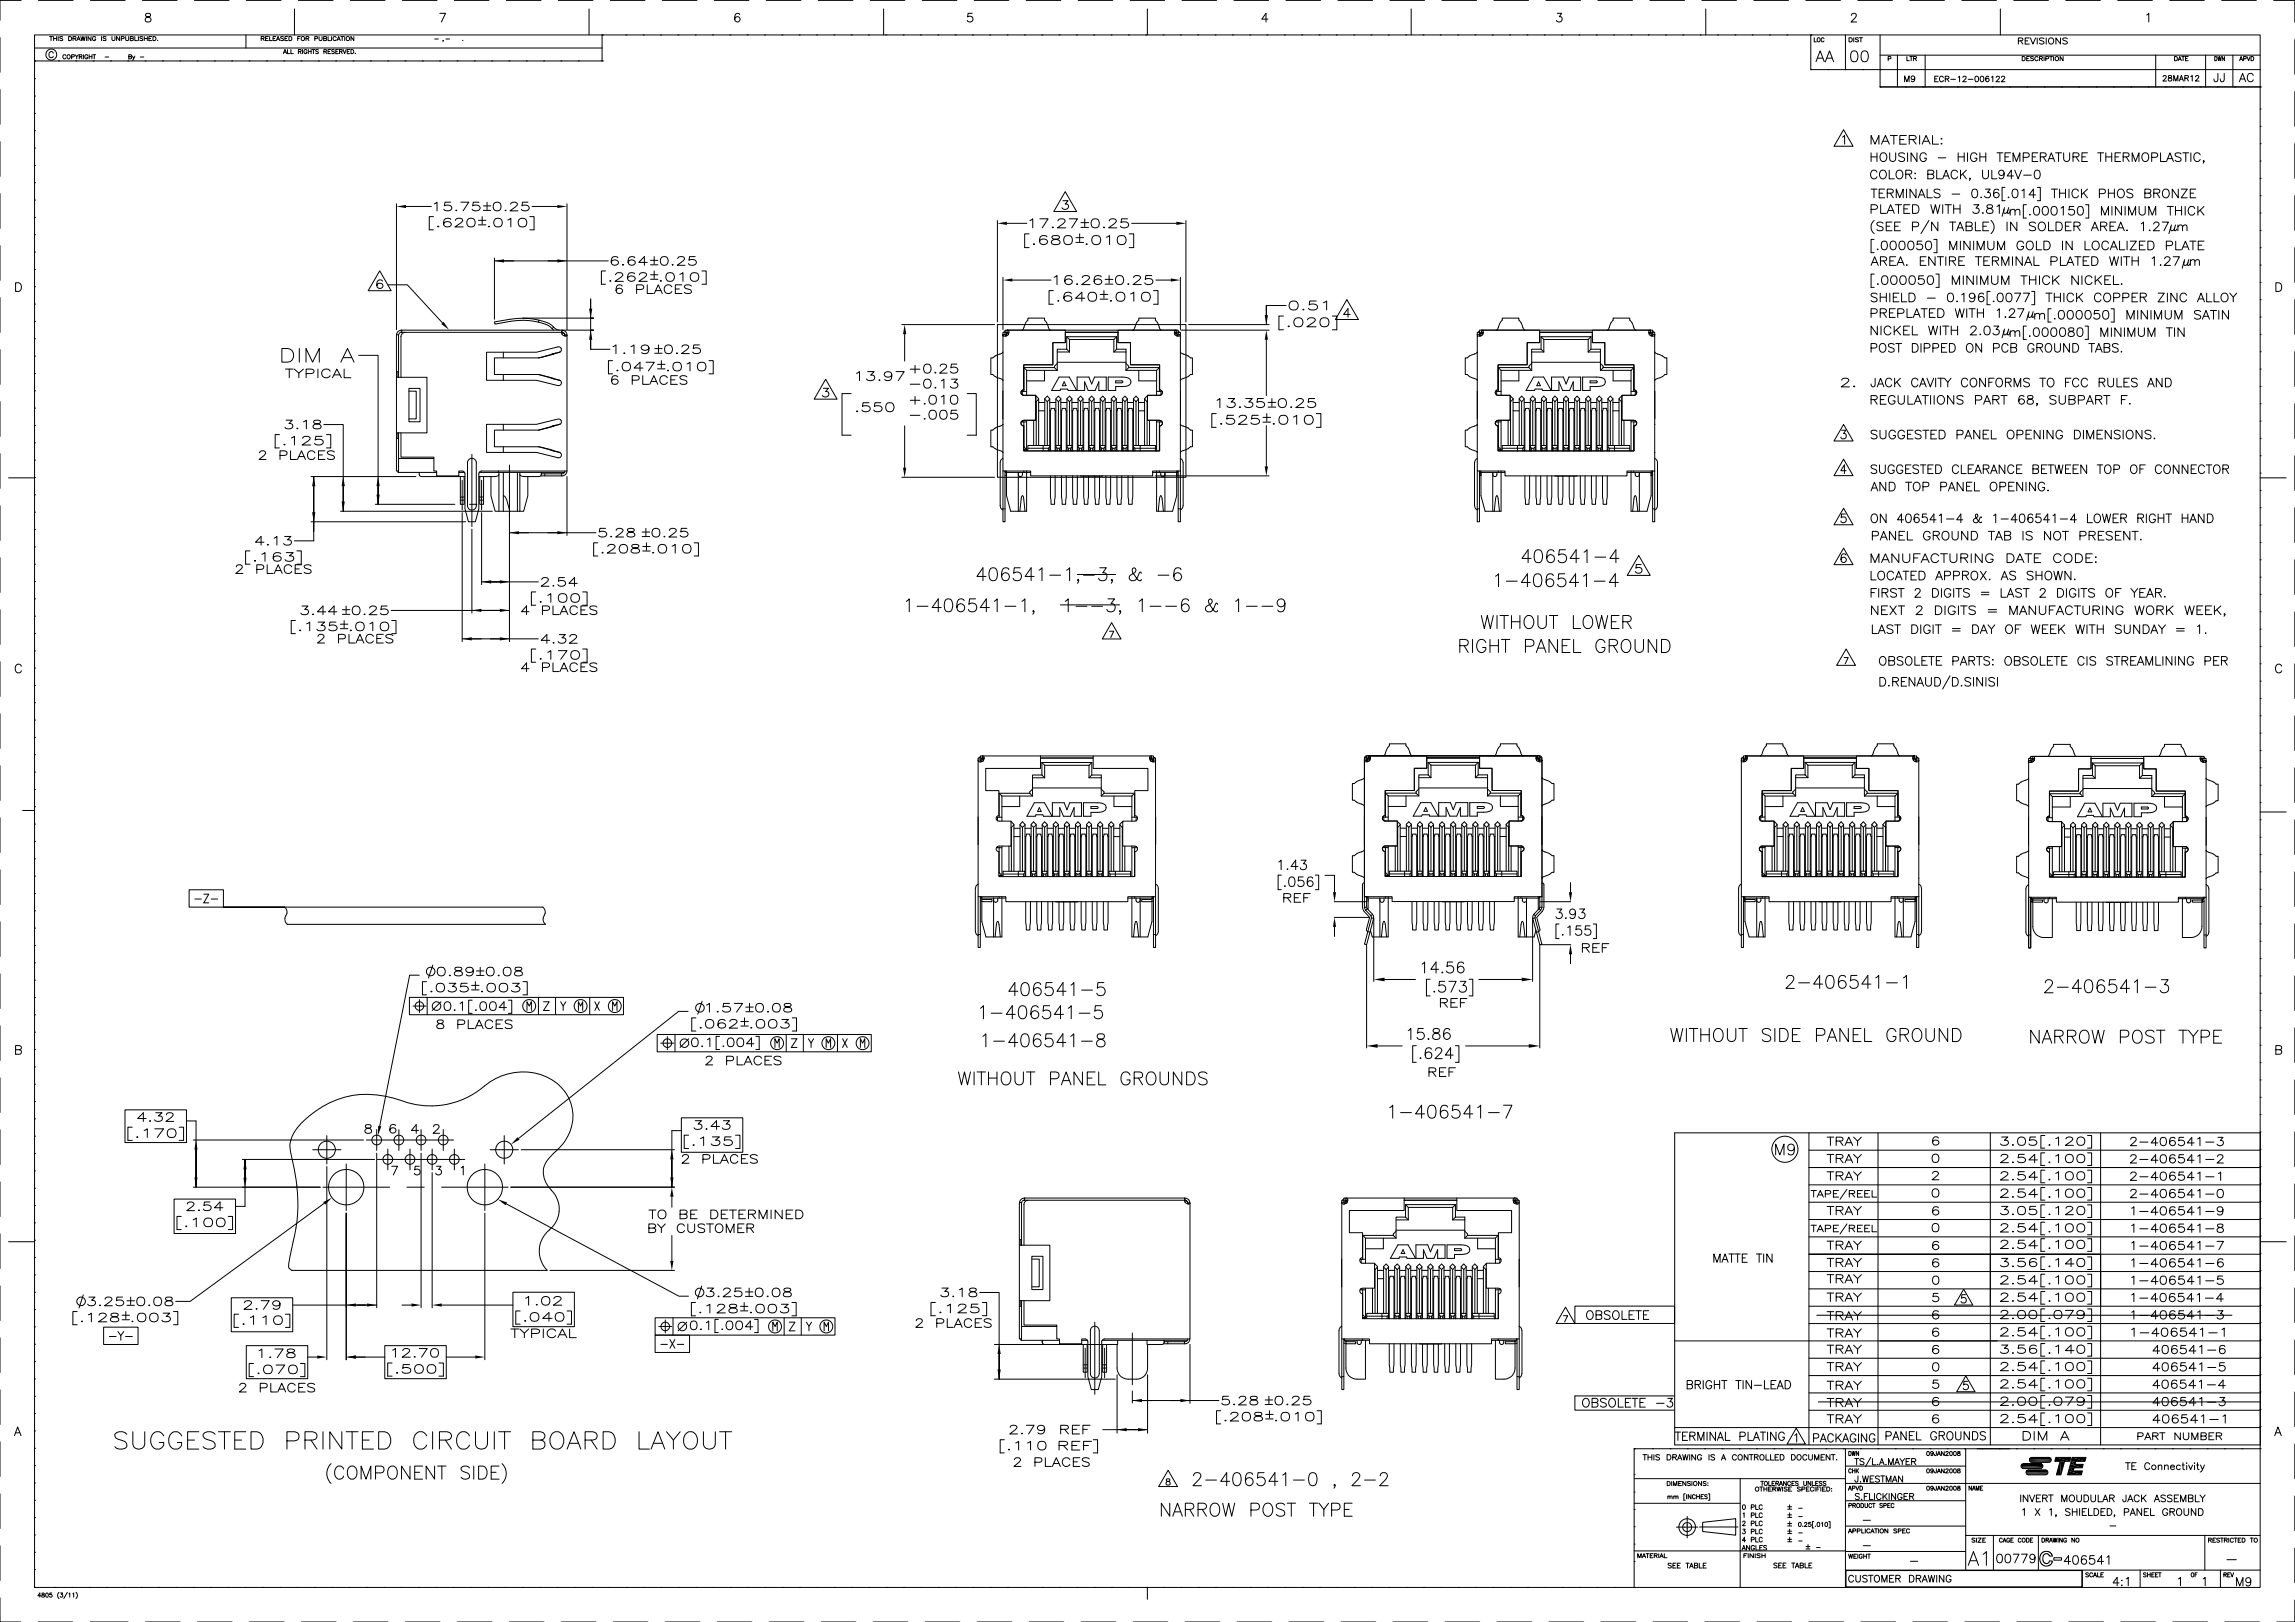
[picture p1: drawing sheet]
<svg xmlns="http://www.w3.org/2000/svg" width="841mm" height="594mm" viewBox="0 0 841 594" stroke-linecap="round" stroke-linejoin="round" font-family="sans-serif">
<g fill="none" stroke="#000" stroke-width=".37">
<path d="M0 13.8v12.7M7.7 .1h-7.7v7.3M12.7 12.8h815.6v568.6h-815.6zM12.7 17.6h207.9M14.1 .1h12.7M18.2 13.4h1.1M18.7 13.4v1.5M19.5 19.4a.8 .8 0 0 0-.9-.5 .8 .8 0 0 0-.7 .8v.6a.81 .81 0 0 0 .7 .8 .81 .81 0 0 0 .9-.5M19.6 14.1h1.1M19.6 13.4v1.5M20.7 13.4v1.5M21.3 13.4v1.5"/>
<path d="M23 13.6l-.4-.2-.7 .2 .1 .3 .9 .4-.1 .5-.9-.1M25.1 13.4h.6a.76 .76 0 0 1 .6 .7 .76 .76 0 0 1-.6 .8h-.6zM26.8 14.1l.9-.1 .2-.4-1.1-.2v1.5M27.3 14.1l.6 .8M28.2 14.9l.6-1.5 .6 1.5M28.4 14.4h.8M29.6 13.4l.4 1.5 .4-1.5 .4 1.5 .4-1.5M31.7 13.4v1.5M33.1 .1h12.7M33.4 13.4v1.5l-1.1-1.5v1.5M35.1 13.7a.6 .6 0 0 0-.7-.3 .6 .6 0 0 0-.5 .5v.4a.57 .57 0 0 0 .6 .6 .57 .57 0 0 0 .6-.6h-.4M37.2 13.4v1.5"/>
<path d="M38.9 13.6l-.4-.2-.7 .2v.3l1 .4-.1 .5-.9-.1M41 13.4v1l.5 .5 .5-.2 .1-1.3M43.8 13.4v1.5l-1.1-1.5v1.5M44.5 14.1h.9v-.7h-.9v1.5M46.1 13.4v1l.4 .5 .6-.2 .1-1.3M47.8 14.1l.9-.1 .2-.4-1.1-.2v1.5l1-.2 .1-.3-.4-.3M49.4 13.4v1.5h.9M50.7 13.4v1.5M52.2 .1h12.7M52.3 13.6l-.4-.2-.6 .2v.3l.9 .3v.6l-.9-.1M52.9 14.1h1.1M52.9 13.4v1.5"/>
<path d="M53.5 5.1a.63 .63 0 0 0 .3 1 1.14 1.14 0 0 1 1.3 .4 1.14 1.14 0 0 1-.1 1.4l-1 .2-.7-.3a1.17 1.17 0 0 1 .2-1.3 1.17 1.17 0 0 1 1.2-.4 .66 .66 0 0 0 .3-1zM54 13.4v1.5M54.6 14.1h.6M55.6 13.4h-1v1.5h1M56 13.4h.6a.76 .76 0 0 1 .6 .7 .76 .76 0 0 1-.6 .8h-.6zM57.7 14.7h.1M71.2 .1h12.7M90.1 12.8v4.8M90.3 .1h12.7M95.7 14.1l.9-.1 .2-.4-1.1-.2v1.5M96.3 14.1l.5 .8M97.3 14.1h.7"/>
<path d="M98.3 13.4h-1v1.5h1M98.8 13.4v1.5h.9M100.1 14.1h.6M101.1 13.4h-1v1.5h1M101.3 14.9l.6-1.5 .6 1.5M101.5 14.4h.8M103.8 19.7l.6-1.6 .6 1.6M103.9 13.6l-.4-.2-.7 .2 .1 .3 .9 .3v.6l-1-.1M104.1 19.1h.7M104.4 14.1h.6M105.4 18.1v1.6h.9M105.4 13.4h-1v1.5h1"/>
<path d="M105.9 13.4h.5a.78 .78 0 0 1 .6 .7 .78 .78 0 0 1-.6 .8h-.5zM106.6 18.1v1.6h.9M107.9 3.3v9.5M109.1 14.1h.6M109.3 18.9l.9-.1 .1-.5-1-.2v1.6M109.3 .1h12.7M109.9 18.9l.5 .8M110.1 13.4h-1v1.5M110.9 18.1v1.6M112.1 14.1l.9-.1 .2-.4-1.1-.2v1.5M112.5 18.5a.62 .62 0 0 0-.9-.3 .62 .62 0 0 0-.2 .9 .55 .55 0 0 0 .5 .6 .55 .55 0 0 0 .6-.6h-.4M112.6 14.1l.6 .8"/>
<path d="M113 18.1v1.6M113 18.9h1M114 18.1v1.6M114.3 18.1h1.1M114.9 18.1v1.6M115.4 14.1h.8l.2-.5-1-.2v1.5M116.7 18.3l-.4-.2-.6 .2 1 .9-.4 .5-.6-.3M116.9 13.4v1l.5 .5 .5-.2 .1-1.3M118.6 14.1l.9-.1v-.6h-.9v1.5l.9-.1 .2-.4-.4-.3M118.7 18.9l.8-.1 .2-.4-1-.3v1.6M119.2 18.9l.5 .8M120.2 13.4v1.5h.9"/>
<path d="M120.2 18.9h.6M121.2 18.1h-1v1.6h1M121.5 13.4v1.5M122.6 18.3l-.4-.2-.7 .2 .2 .4 .9 .5-.4 .5-.7-.3M123.1 18.9h.5M123.2 13.7a.6 .6 0 0 0-.7-.3 .6 .6 0 0 0-.5 .5v.4a.6 .6 0 0 0 .5 .6 .6 .6 0 0 0 .7-.4M123.5 14.9l.6-1.5 .6 1.5M123.7 14.4h.8M124 18.1h-.9v1.6h.9M124.4 18.9l.9-.1 .1-.4-1-.3v1.6M124.9 13.4h1M124.9 18.9l.5 .8"/>
<path d="M125.4 13.4v1.5M125.7 18.1l.6 1.6 .6-1.6M126.3 13.4v1.5M127.3 18.9h.5M128.2 18.1h-.9v1.6h.9M128.4 .1h12.7M128.6 18.1h.5a.81 .81 0 0 1 .5 .8 .81 .81 0 0 1-.5 .8h-.5zM129.7 13.4v1.5l-1.1-1.5v1.5M130.2 19.5h.1M147.4 .1h12.7M159.3 14.3h1.3M161.2 4.9h2.1l-1.5 3.2"/>
<path d="M162.5 14.8l-.2 .4M163.4 14.3h1.3M166.5 .1h12.7M169.6 14.7h.1M185.5 .1h12.7M204.6 .1h12.7M215.9 3.3v9.5M220.6 12.8h.1M220.6 12.8v9.5h-207.9M223.6 .1h12.7M229.4 12.8h.1M235.7 12.8h.1"/>
<path d="M242.1 12.8h.1M242.7 .1h12.7M248.4 12.8h.1M254.8 12.8h.1M261.1 12.8h.1M261.7 .1h12.7M267.5 12.8h.1M271.1 5.3a.89 .89 0 0 0-.9-.4 .89 .89 0 0 0-.8 .6 1.82 1.82 0 0 0 .8 2.6 .99 .99 0 0 0 1-1 .99 .99 0 0 0-.9-1 .99 .99 0 0 0-1.1 .9M273.8 12.8h.1M280.2 12.8h.1M280.8 .1h12.7M286.5 12.8h.1"/>
<path d="M292.9 12.8h.1M299.2 12.8h.1M299.8 .1h12.7M305.6 12.8h.1M311.9 12.8h.1M318.3 12.8h.1M318.9 .1h12.7M323.8 3.3v9.5M324.6 12.8h.1M331 12.8h.1M337.3 12.8h.1M337.9 .1h12.7"/>
<path d="M343.7 12.8h.1M350 12.8h.1M356.3 4.9h-1.5l-.2 1.3a1.13 1.13 0 0 1 1.7 0 1.13 1.13 0 0 1-.2 1.7 1.13 1.13 0 0 1-1.6-.4M356.4 12.8h.1M357 .1h12.7M362.7 12.8h.1M369.1 12.8h.1M375.4 12.8h.1M376 .1h12.7M381.8 12.8h.1M388.1 12.8h.1M394.5 12.8h.1"/>
<path d="M395.1 .1h12.7M400.8 12.8h.1M407.2 12.8h.1M413.5 12.8h.1M414.1 .1h12.7M419.9 12.8h.1M420.5 3.3v9.5M426.2 12.8h.1M432.6 12.8h.1M433.2 .1h12.7M438.9 12.8h.1M445.3 12.8h.1"/>
<path d="M451.6 12.8h.1M452.2 .1h12.7M458 12.8h.1M464.3 12.8h.1M464.7 7h-2.3l1.5-2.1v3.2M470.7 12.8h.1M471.3 .1h12.7M477 12.8h.1M483.4 12.8h.1M489.7 12.8h.1M490.3 .1h12.7M496.1 12.8h.1"/>
<path d="M502.4 12.8h.1M508.8 12.8h.1M509.4 .1h12.7M515.1 12.8h.1M517.1 3.3v9.5M521.5 12.8h.1M527.8 12.8h.1M528.4 .1h12.7M534.2 12.8h.1M540.5 12.8h.1M546.9 12.8h.1M547.5 .1h12.7"/>
<path d="M553.2 12.8h.1M559.6 12.8h.1M565.9 12.8h.1M566.5 .1h12.7M570.7 4.9h1.6l-.9 1.2a1.06 1.06 0 0 1 1 1.5 1.06 1.06 0 0 1-1.7 .3l-.3-.4M572.3 12.8h.1M578.6 12.8h.1M585 12.8h.1M585.6 .1h12.7M591.3 12.8h.1M597.7 12.8h.1M604 12.8h.1"/>
<path d="M604.6 .1h12.7M610.4 12.8h.1M616.7 12.8h.1M623.1 12.8h.1M623.7 .1h12.7M625.1 3.3v9.5M629.4 12.8h.1M635.8 12.8h.1M642.1 12.8h.1M642.7 .1h12.7M648.5 12.8h.1M654.8 12.8h.1"/>
<path d="M661.8 .1h12.7M663.6 12.8h.1M663.6 12.8v12.7M664.8 13.8v1.5h.9M668.4 14.2a.52 .52 0 0 0-.6-.4 .52 .52 0 0 0-.4 .6 .61 .61 0 0 0 .2 .8 .61 .61 0 0 0 .8-.1v-.1M676.3 12.8v12.7M677.6 13.8h.6a.78 .78 0 0 1 .6 .8 .78 .78 0 0 1-.6 .7h-.6zM678.4 5.6l.7-.7h.6l.6 .6-.5 1-1.5 1.6h2.1M678.7 18.8a1.32 1.32 0 0 1 1.9 .6 2.01 2.01 0 0 1-1.3 3.2 1.79 1.79 0 0 1-1.1-2.3zM679.3 13.8v1.5M680.8 .1h12.7M681.1 14l-.5-.2-.7 .2 .2 .4 1 .5-.5 .4-.7-.2"/>
<path d="M681.4 13.8h1.1M682 13.8v1.5M682.5 18.8a1.31 1.31 0 0 1 1.9 .6 2.01 2.01 0 0 1-1.3 3.2 1.78 1.78 0 0 1-1.1-2.3zM689 12.8v19M699.9 .1h12.7M718.9 .1h12.7M733 3.3v9.5M738 .1h12.7M739.6 15l1.4-.2 .3-.5-.3-.3-1.4-.1v2.2M740.5 15l.8 1.1M742.1 15h1M743.7 13.9h-1.6v2.2h1.6"/>
<path d="M744.1 13.9l.9 2.2 1-2.2M746.6 13.9v2.2M749.1 14.2l-.6-.3-1.1 .3 .2 .5 1.2 .5 .3 .6-.6 .3-1.1-.3M749.9 13.9v2.2M755.1 13.9v2.2l-1.7-2.2v2.2M757 .1h12.7M757.6 14.2l-.6-.3-1.1 .3 .3 .5 .9 .3 .5 .5v.3l-.6 .3-1.1-.3M776.1 .1h12.7M786.7 5.5l.7-.6v3.2M795.1 .1h12.7M814.2 .1h12.7M833.2 .1h7.8v8.1"/>
<path d="M841 14.5v12.7M0 32.8v12.7M12.7 22.3h.1M12.7 28.8h.1M12.7 35.2h.1M21.4 22.3h.1M24.1 20.4a.57 .57 0 0 0-.6-.4 .57 .57 0 0 0-.5 .6v.4a.56 .56 0 0 0 .5 .6 .56 .56 0 0 0 .6-.4M26.2 20.8h.9l.1-.6-1-.2v1.6M27.5 20l.6 .8v.8M27.8 22.3h.1M28.7 20l-.6 .8M29 20.8l.9-.1v-.6l-.9-.1v1.6"/>
<path d="M29.5 20.8l.6 .8M30.6 20v1.6M32.2 20.4a.57 .57 0 0 0-.7-.4 .57 .57 0 0 0-.4 .6v.4a.55 .55 0 0 0 .5 .6 .55 .55 0 0 0 .6-.6h-.4M32.7 20v1.6M32.7 20.8h1M33.7 20v1.6M34 20h1.1M34.1 22.3h.1M34.5 20v1.6M38.5 20.9h1.3M40.5 22.3h.1M46.8 22.3h.1"/>
<path d="M47.2 20.8l.8-.1 .2-.4-1-.3v1.6l.9-.2 .1-.3-.4-.3M48.6 20.5l.4 1.1 .4-1.1M49 21.6l-.5 .5M51.4 20.9h1.3M53.2 22.3h.1M59.5 22.3h.1M65.9 22.3h.1M72.2 22.3h.1M78.6 22.3h.1M84.9 22.3h.1M91.3 22.3h.1M97.6 22.3h.1"/>
<path d="M104 22.3h.1M110.3 22.3h.1M116.7 22.3h.1M123 22.3h.1M129.4 22.3h.1M135.7 22.3h.1M142.1 22.3h.1M148.4 22.3h.1M154.8 22.3h.1M161.1 22.3h.1M167.5 22.3h.1M173.8 22.3h.1"/>
<path d="M180.2 22.3h.1M186.5 22.3h.1M192.9 22.3h.1M199.2 22.3h.1M205.6 22.3h.1M211.9 22.3h.1M220.6 22.3h.1M663.6 25.5h.1M663.6 25.5h164.7M665.5 22.6l1.5-4 1.5 4M666 21.3h1.9M668.9 22.6l1.5-4 1.6 4"/>
<path d="M669.5 21.3h1.9M669.9 25.5h.1M676.3 25.5h.1M682.6 25.5h.1M689 25.5h.1M689 31.8h.1M689 31.8h139.3M689 20.2h139.3M691.9 21.5l.9-.1 .1-.6-1-.1v1.5M695.3 20.2v11.6M698 29.9v-2.1l.8 2.1 .8-2.1v2.1M698.3 31.8h.1"/>
<path d="M698.8 20.7v1.5h.9M699.9 20.7h1M700.4 20.7v1.5M701.3 21.4l.9-.1v-.5l-.9-.1v1.5M701.7 28.5a.68 .68 0 0 1-.9 .7 .68 .68 0 0 1-.4-1.1 .68 .68 0 0 1 1.1 0l.2 .4a1.02 1.02 0 0 1-.9 1.4l-.4-.3M701.8 21.4l.5 .8M704.6 31.8h.1M705.5 20.2v11.6M709 28.9h.8M710.3 27.9h-1.3v2h1.3M711 31.8h.1M712.2 28.4a.74 .74 0 0 0-.9-.5 .74 .74 0 0 0-.6 .8v.5a.74 .74 0 0 0 .6 .7 .74 .74 0 0 0 .9-.5"/>
<path d="M712.9 28.9l1.1-.1 .1-.7-1.2-.2v2M713.5 28.9l.7 1M714.9 29.1h1.7M717.3 31.8h.1M717.6 28.3l.5-.4v2M719.3 28.4l.2-.4 .6-.1 .4 .6-1.3 1.4h1.4M721.3 29.1h1.7M723.7 31.8h.1M724 28l.3-.1a1.05 1.05 0 0 1 .8 1 1.05 1.05 0 0 1-.8 1h-.3l-.3-.8zM725.9 28l.3-.1a1.05 1.05 0 0 1 .8 1 1.05 1.05 0 0 1-.8 1 1.3 1.3 0 0 1-.3-1.9zM728.8 28.2l-.1-.2a1.02 1.02 0 0 0-1.1 .6 1.02 1.02 0 0 0 .4 1.3 .64 .64 0 0 0 .9-.3 .64 .64 0 0 0-.4-.9 .64 .64 0 0 0-.8 .6M729.8 28.3l.5-.4v2"/>
<path d="M730 31.8h.1M731.5 28.4l.2-.4 .6-.1 .4 .6-1.3 1.4h1.4M733.5 28.4l.2-.4 .5-.1 .5 .6-1.3 1.4h1.3M736.4 31.8h.1M741 20.7h.6a.79 .79 0 0 1 .6 .8 .79 .79 0 0 1-.6 .7h-.6zM742.7 21.4h.6M742.7 31.8h.1M743.7 20.7h-1v1.5h1M745.2 20.9l-.9-.1-.1 .4 .8 .4 .2 .4-.4 .2-.7-.2M746.8 21.1a.62 .62 0 0 0-.6-.4 .62 .62 0 0 0-.5 .6 .68 .68 0 0 0 .2 .8 .68 .68 0 0 0 .9-.1v-.1M747.4 21.4h.7l.4-.4-.2-.2-.9-.1v1.5M748 21.4l.5 .8"/>
<path d="M749.1 20.7v1.5M749.1 31.8h.1M749.7 21.5l.9-.1 .1-.6-1-.1v1.5M751.1 20.7h1.1M751.6 20.7v1.5M752.6 20.7v1.5M755.4 31.8h.1M756 20.7v1.5l-1.1-1.5v1.5M761.8 31.8h.1M768.1 31.8h.1M774.5 31.8h.1M780.8 31.8h.1"/>
<path d="M787.2 31.8h.1M790 20.2v11.6M792.7 28.2l.4-.5 .8 .3-1.3 1.7h1.4M793.5 31.8h.1M794.7 27.7v.6a.85 .85 0 0 1 1 .3 .85 .85 0 0 1 0 1l-1.1-.1v-.7l1.2-.6-.1-.5zM796.6 29.7v-2l.8 2 .7-2v2M796.9 20.7h.5a.81 .81 0 0 1 .5 .8 .81 .81 0 0 1-.5 .7h-.5zM798.2 22.2l.6-1.5 .6 1.5M798.4 21.7h.8M798.6 29.7l.8-2 .7 2M798.9 29h1M799.5 20.7h1"/>
<path d="M799.9 31.8h.1M800 20.7v1.5M800.7 28.6l1.1-.1 .2-.5-.5-.3h-.8v2M800.9 21.4h.6M801.3 28.6l.7 1.1M801.9 20.7h-1v1.5h1M802.9 28l.5-.3v2M804.6 28.2l.4-.5 .8 .3-1.3 1.7h1.4M806.2 31.8h.1M808.3 20.2v11.6M811.6 20.7a.77 .77 0 0 1 .9 .8 .77 .77 0 0 1-.9 .7zM812.6 31.8h.1"/>
<path d="M812.8 20.7l.3 1.5 .3-1.5 .2 1.5 .4-1.5M812.8 26.9l-.2 2.7-.4 .3-.6-.1-.3-.9M815.1 26.9l-.2 2.7-.4 .3-.6-.1-.3-.9M815.2 20.7v1.5l-.9-1.5v1.5M818.3 20.2v11.6M818.9 31.8h.1M820.6 29.9l1.2-3 1.2 3M820.7 22.2l.6-1.5 .5 1.5M820.9 21.7h.7M821.1 28.9h1.4M822.2 21.5l.8-.1v-.6l-.8-.1v1.5M823.4 20.7l.6 1.5 .6-1.5"/>
<path d="M824.9 20.7h.5a.81 .81 0 0 1 .6 .8 .81 .81 0 0 1-.6 .7h-.5zM825.7 27.6a1.11 1.11 0 0 0-1.2-.7 1.11 1.11 0 0 0-.9 1.1v.8a1.11 1.11 0 0 0 .9 1.1 1.11 1.11 0 0 0 1.2-.7M828.3 39.9h.1M828.3 31.8h.1M841 33.6v12.7M0 51.9v12.7M12.7 41.5h.1M12.7 47.9h.1M12.7 54.2h.1M675.2 50.2l.8-.6v3.2M675.6 47.5l3.5 6.1h-7zM685.7 52.8v-3.2l1.4 3.2 1.5-3.2v3.2"/>
<path d="M685.7 56v3.2M685.7 57.5h2.1M687.8 56v3.2M689.2 56.4a1.47 1.47 0 0 1 2.1 .2 1.47 1.47 0 0 1-.2 2.1l-.3 .3a1.54 1.54 0 0 1-1.9-.7 1.54 1.54 0 0 1 .3-1.9zM689.5 52.8l1.4-3.2 1.5 3.2M690 51.7h1.9M692.5 56v2.2a1.11 1.11 0 0 0 1.1 1 1.11 1.11 0 0 0 1.1-1v-2.2M692.7 49.6h2.6M694 49.6v3.2M696.2 51.1h1.5M698 56.4a1.24 1.24 0 0 0-2.2 .3l.3 .5 1.7 .7 .2 .8a1.41 1.41 0 0 1-2.2 0M698.6 49.6h-2.4v3.2h2.4"/>
<path d="M699.1 56v3.2M699.6 51.1l2.2-.1 .4-.8-.4-.4-2.2-.2v3.2M700.9 51.1l1.3 1.7M702.5 56v3.2l-2.2-3.2v3.2M703.5 49.6v3.2M704.4 52.8l1.4-3.2 1.5 3.2M704.9 51.7h1.9M705.9 56.7a1.2 1.2 0 0 0-1.3-.7 1.2 1.2 0 0 0-1 1.2v.7a1.17 1.17 0 0 0 1.1 1.3 1.17 1.17 0 0 0 1.2-1.3h-.8M708.2 49.6v3.2h2.2M710.3 57.8h2.8M711.3 50.8h.4zM711.3 52.6h.4z"/>
<path d="M717.6 57.5h2.2M717.6 56v3.2M719.8 56v3.2M721 56v3.2M724.5 56.7a1.2 1.2 0 0 0-1.4-.7 1.2 1.2 0 0 0-1 1.2v.7a1.17 1.17 0 0 0 1.2 1.3 1.17 1.17 0 0 0 1.2-1.3h-.8M725.6 57.5h2.1M725.6 56v3.2M727.7 56v3.2M731.8 56h2.2M732.9 56v3.2M734.7 57.5h1.3M736.8 56h-2.1v3.2h2.1"/>
<path d="M737.7 59.2v-3.2l1.2 3.2 1.3-3.2v3.2M741.4 57.6h1.5l.7-.6a.84 .84 0 0 0-.7-1h-1.5v3.2M744.7 57.5h1.3M746.8 56h-2.1v3.2h2.1M747.7 57.5l1.9-.2 .3-.7-.3-.5-1.9-.1v3.2M748.8 57.5l1.1 1.7M750.5 59.2l1.2-3.2 1.3 3.2M751 58.1h1.5M753.3 56h2.2M754.4 56v3.2M756.2 56v2.2a1.11 1.11 0 0 0 1.1 1 1.11 1.11 0 0 0 1.1-1v-2.2M759.7 57.5l1.8-.2 .4-.7-.8-.6h-1.4v3.2"/>
<path d="M760.8 57.5l1.1 1.7M762.9 57.5h1.3M765 56h-2.1v3.2h2.1M768.7 56h2.2M769.8 56v3.2M771.7 57.5h2.2M771.7 56v3.2M773.9 56v3.2M775.1 57.5h1.3M777.1 56h-2v3.2h2M778 57.5l2-.2 .2-.7-.2-.5-.5-.1h-1.5v3.2M779.1 57.5l1.1 1.7"/>
<path d="M781.4 59.2v-3.2l1.2 3.2 1.2-3.2v3.2M785.2 56.4a1.21 1.21 0 0 1 1.4-.4 1.21 1.21 0 0 1 .8 1.2v.7a1.25 1.25 0 0 1-1.2 1.3 1.25 1.25 0 0 1-1.3-1.3zM788.5 57.6h1.4l.6-.3a.82 .82 0 0 0-.1-1.2l-1.9-.1v3.2M791.8 56v3.2h1.9M794 59.2l1.2-3.2 1.3 3.2M794.4 58.1h1.6M799.3 56.4a1.24 1.24 0 0 0-2.2 .3l.6 .6 1.3 .5 .3 .9a1.41 1.41 0 0 1-2.2 0M799.9 56h2.2M801 56v3.2M802.9 56v3.2M806.3 56.7a1.2 1.2 0 0 0-1.4-.7 1.2 1.2 0 0 0-.9 1.2 1.4 1.4 0 0 0 .3 1.5 1.4 1.4 0 0 0 1.5 .3l.5-.6M807.7 59h-.4h.4l-.4 .7"/>
<path d="M828.3 59h.1M828.3 52.6h.1M828.3 46.3h.1M841 52.6v12.7M0 70.9v12.7M12.7 60.6h.1M12.7 66.9h.1M12.7 73.3h.1M12.7 79.6h.1M145.3 74.6v46.1M148.8 75.6h9.3M158.8 79.3h-1.5v4.9h1.5"/>
<path d="M159.1 74.6l1-.5v3.1M165.1 74.1h-2l-.2 1.3 .2-.1a1.58 1.58 0 0 1 2.5 1 1.8 1.8 0 0 1-3 .3M167 77.1h.4zM168.9 74.1h2.9l-2.1 3.1M175.5 74.1h-2.1l-.2 1.3 .2-.1a1.58 1.58 0 0 1 2.5 1 1.8 1.8 0 0 1-2.9 .3M176.7 79.3v2.8M177.1 75.4h2.7M177.1 77.1h2.7M178.5 74.1v2.7M185.1 77.1h.4zM187.1 74.8a1.42 1.42 0 0 1 2.5-.2l-.6 1.1-2.1 1.5h2.9M193.5 74.1h-2l-.2 1.3 .2-.1a1.56 1.56 0 0 1 2.4 1 1.75 1.75 0 0 1-2.8 .3"/>
<path d="M194.1 79.3h1.6v4.9h-1.6M195 75.6h9.3M207.8 74.6v46.2M389.5 73.5h1.9l-1 1.2a.99 .99 0 0 1 1.2 .9 .99 .99 0 0 1-1.1 1.1 1.11 1.11 0 0 1-1.3-.6M390.4 70.2l4.1 7.3h-8.3zM685.7 76.7h1.5l.6-.3a.83 .83 0 0 0-.1-1.2l-2-.2v3.2M685.7 69.3h2.1M686.7 69.3v3.1M687.8 63.1a1.2 1.2 0 0 0-1.3-.8 1.2 1.2 0 0 0-1 1.2v.8a1.2 1.2 0 0 0 1 1.2 1.2 1.2 0 0 0 1.3-.8M688.6 70.8h1.3M689.1 62.8a1.47 1.47 0 0 1 2 .2 1.47 1.47 0 0 1-.2 2l-.3 .3a1.54 1.54 0 0 1-1.8-.6 1.54 1.54 0 0 1 .3-1.9zM689.2 75v3.2h2"/>
<path d="M690.7 69.3h-2.1v3.1h2.1M691.5 78.2l1.3-3.2 1.4 3.2M691.6 70.8l1.9-.2 .3-.4-.1-.6-.7-.3h-1.4v3.1M692 77.1h1.7M692.3 62.3v3.2h1.9M692.7 70.8l1.1 1.6M694.5 75h2.4M694.9 72.4v-3.1l1.3 3.1 1.2-3.1v3.1M695.1 62.8a1.47 1.47 0 0 1 2.1 .2 1.47 1.47 0 0 1-.2 2l-.3 .3a1.54 1.54 0 0 1-1.9-.6 1.54 1.54 0 0 1 .3-1.9zM695.7 75v3.2M697.7 76.5h1.4M698.4 63.8l1.9-.1 .3-.8-.3-.4-1.9-.2v3.2"/>
<path d="M698.7 69.3v3.1M699.5 63.8l1.1 1.7M699.9 75h-2.2v3.2h2.2M700.9 75h1.2a1.66 1.66 0 0 1 1.1 1.6 1.66 1.66 0 0 1-1.1 1.6h-1.2zM701.8 63.4v.3zM701.8 65.2v.3zM702.1 69.3v3.1l-2.2-3.1v3.1M702.9 72.4l1.3-3.1 1.2 3.1M703.4 71.4h1.6M706.2 69.3v3.1h1.9M706.5 63.8l1.8-.1 .4-.5-.4-.7-1.8-.2v3.2l1.8-.2a.81 .81 0 0 0 0-1.3l-.4-.2M707.6 75l.8 3.2 .9-3.2 .8 3.2 .8-3.2"/>
<path d="M709.7 62.3v3.2h1.9M710.9 69.7a1.27 1.27 0 0 0-2.2 .3l.3 .5 1.8 .7 .1 .8a1.47 1.47 0 0 1-2.2 0M711.9 65.5l1.3-3.2 1.2 3.2M711.9 75v3.2M712.4 64.4h1.5M712.8 75h2.3M713.9 75v3.2M715.4 71.1h2.7M715.9 76.5h2.4M715.9 75v3.2M717.3 63.1a1.2 1.2 0 0 0-1.3-.8 1.2 1.2 0 0 0-1 1.2 1.35 1.35 0 0 0 .5 1.7 1.35 1.35 0 0 0 1.7-.2l.1-.3M718.3 75v3.2"/>
<path d="M718.4 62.3v3.2M719.2 63.7l1.4 1.8M720.6 62.3l-2.2 2.1M722 65.3h-.3h.3l-.3 .8M723 69.4a1.12 1.12 0 0 1 1.6 .5 1.5 1.5 0 0 1 .1 1.8 1.5 1.5 0 0 1-1.7 .6 2.41 2.41 0 0 1 0-2.9zM723.3 75h1.8l-1 1.2a1.05 1.05 0 0 1 1.2 1.2 1.05 1.05 0 0 1-1.5 .8l-.8-.6M725.8 72.3h.3zM726.5 62.3v2.3a1.09 1.09 0 0 0 1.1 .9 1.09 1.09 0 0 0 1.1-.9v-2.3M726.7 77.9v.3zM727.6 69.3h1.7l-1 1.2a1.08 1.08 0 0 1 1.1 1.5 1.08 1.08 0 0 1-1.8 .3l-.4-.5M728.3 75.2l-.2 .5 .5 .5a1.41 1.41 0 0 1 1.7 1.4 1.27 1.27 0 0 1-1.3 .6 1.27 1.27 0 0 1-1-1.1 2.15 2.15 0 0 1 2-1.1l.2-.5a1.39 1.39 0 0 0-1.9-.3zM729.9 62.3v3.2h1.9"/>
<path d="M731.8 75.6l.9-.6v3.2M732.5 69.7a.99 .99 0 0 0-1.8 .2 1.8 1.8 0 0 0 .8 2.5 1.02 1.02 0 0 0 1.1-.9 1.02 1.02 0 0 0-1-1.1 1.02 1.02 0 0 0-1 1M734.4 63.4a1.02 1.02 0 0 1-1.3 .9 1.02 1.02 0 0 1-.5-1.6 1.02 1.02 0 0 1 1.7 .1 1.72 1.72 0 0 1-1.1 2.7l-.6-.5M734.6 76l-.9 3.2M734.8 68.6h-1.1v4.9h1.1M735.8 77.1v1.1h.3l.4-.6M735.9 72.3h.3zM736.1 76a2.2 2.2 0 0 1-1.2 2.2l-.6-.3 .1-1.2M736.6 77.3l.8-.6 .9 .1 .1 2M736.6 76.7v2.1M737.8 69.4a1.14 1.14 0 0 1 1.6 .5 1.5 1.5 0 0 1 .1 1.8 1.5 1.5 0 0 1-1.7 .6 2.41 2.41 0 0 1 0-2.9zM737.9 64.4h-2.4l1.6-2.1v3.2"/>
<path d="M738.3 62.3l1.3 3.2 1.2-3.2M738.4 77.3l.8-.6 .8 .1 .2 2M740.9 69.9l.8-.6v3.1M741.6 64.1h2.8M742.6 75h-1.1v4.9h1.1M743.7 78.6h.4zM745.7 75.7a1.17 1.17 0 0 1 1.6 .5 1.51 1.51 0 0 1 .1 1.8 1.51 1.51 0 0 1-1.7 .6 2.41 2.41 0 0 1 0-2.9zM745.9 62.5a1.12 1.12 0 0 1 1.6 .4 1.5 1.5 0 0 1 .1 1.8 1.5 1.5 0 0 1-1.7 .6 2.41 2.41 0 0 1 0-2.8zM746 71.4h-2.4l1.6-2.1v3.1M746.6 68.6h1.1v4.9h-1.1M748.9 75.7a1.18 1.18 0 0 1 1.6 .5 1.51 1.51 0 0 1 .1 1.8 1.51 1.51 0 0 1-1.7 .6 2.24 2.24 0 0 1 0-2.9zM751.8 69.3h2.2"/>
<path d="M752.1 75.7a1.18 1.18 0 0 1 1.6 .5 1.51 1.51 0 0 1 .1 1.8 1.51 1.51 0 0 1-1.7 .6 2.26 2.26 0 0 1 0-2.9zM752.9 69.3v3.1M754.8 70.8h2.1M754.8 69.3v3.1M755.3 76.2l.8-.6v3.2M756.9 69.3v3.1M758.2 69.3v3.1M760 75.6h-1.6l-.2 1.4a1.17 1.17 0 0 1 1.8-.1 1.17 1.17 0 0 1-.3 1.8 1.17 1.17 0 0 1-1.7-.5M761.7 70a1.22 1.22 0 0 0-1.4-.7 1.22 1.22 0 0 0-1 1.2 1.35 1.35 0 0 0 .4 1.7 1.35 1.35 0 0 0 1.8-.2l.2-.3M761.7 75.7a1.18 1.18 0 0 1 1.6 .5 1.51 1.51 0 0 1 .1 1.8 1.51 1.51 0 0 1-1.7 .6 2.41 2.41 0 0 1 0-2.9zM762.8 69.3v3.1M763.5 70.6l1.5 1.8"/>
<path d="M764.3 75h1.1v4.9h-1.1M765 69.3l-2.2 2.1M769.3 70.9l1.9-.1 .3-.5-.1-.7-.6-.3h-1.5v3.1M770.1 78.8v-3.2l1.3 3.2 1.3-3.2v3.2M772.6 70.8h2.2M772.6 69.3v3.1M773.9 75.6v3.2M774.8 69.3v3.1M776.6 69.4a1.51 1.51 0 0 1 1.9 1.4 1.51 1.51 0 0 1-1.9 1.5l-.3-.3a1.89 1.89 0 0 1 .3-2.6zM777.5 75.6v3.2l-2.3-3.2v3.2M778.8 75.6v3.2M780 78.8v-3.2l1.3 3.2 1.3-3.2v3.2"/>
<path d="M781.6 69.7a1.27 1.27 0 0 0-2.2 .3l.3 .5 1.7 .7 .2 .8a1.47 1.47 0 0 1-2.2 0M783.9 75.6v2.3a1.14 1.14 0 0 0 1.1 .9 1.14 1.14 0 0 0 1.1-.9v-2.3M786 70.8l1.9-.2 .3-.4-.3-.8-1.9-.1v3.1l1.9-.1a.81 .81 0 0 0 0-1.4l-.5-.1M787.4 78.8v-3.2l1.3 3.2 1.3-3.2v3.2M789.3 70.8l1.9-.2 .3-.4-.2-.6-.6-.3h-1.4v3.1M790.4 70.8l1.1 1.6M792.7 69.7a1.49 1.49 0 0 1 2.1 .2 1.49 1.49 0 0 1-.2 2.1 1.49 1.49 0 0 1-2.1-.2 1.49 1.49 0 0 1 .2-2.1zM794.2 75.6h2.2M795.3 75.6v3.2M797.2 75.6v3.2M797.2 77.1h2.3M798.2 69.3v3.1l-2.2-3.1v3.1"/>
<path d="M799.3 69.3h2.2l-2.2 3.1h2.2M799.5 75.6v3.2M800.8 75.6v3.2M802.6 70.8h1.3M804.3 76.4a1.34 1.34 0 0 0-1.8-.7 1.34 1.34 0 0 0-.6 1.9 1.25 1.25 0 0 0 1 1.2 1.25 1.25 0 0 0 1.4-.8M804.7 69.3h-2.1v3.1h2.1M805.4 75.6v3.2M806.2 77l1.5 1.8M807.7 75.6l-2.3 2.1M828.3 78h.1M828.3 71.7h.1M828.3 65.3h.1"/>
<path d="M841 71.7v12.7M0 90v12.7M12.7 86h.1M12.7 92.3h.1M12.7 98.7h.1M139.2 99.2l4.1 7.3h-8.4zM160.4 83h.4zM165.2 80.4a1.59 1.59 0 0 0-2-.2 1.59 1.59 0 0 0-.6 1.9 1.48 1.48 0 0 0 1.4 1 1.48 1.48 0 0 0 1.4-1 1.57 1.57 0 0 0-1.4-.9 1.57 1.57 0 0 0-1.4 .9M166.9 80.7a1.51 1.51 0 0 1 2.6-.1l-.6 1-2.2 1.5h3.1M175.3 80.7h2.8M175.3 82.4h2.8M178.9 83h.5z"/>
<path d="M181.2 94.5v22.4M181.2 95.6h41.7M186.1 80.6l1.1-.7v3.2M221.9 99.2h-1.5v4.9h1.5M226.4 94.4a1.52 1.52 0 0 0-1.9-.1 1.52 1.52 0 0 0-.5 1.8 1.37 1.37 0 0 0 1.3 1.1 1.37 1.37 0 0 0 1.4-1.1 1.42 1.42 0 0 0-1.4-.9 1.42 1.42 0 0 0-1.3 .9M228.1 97h.4zM232.6 94.4a1.52 1.52 0 0 0-1.9-.1 1.52 1.52 0 0 0-.5 1.8 1.37 1.37 0 0 0 1.3 1.1 1.37 1.37 0 0 0 1.3-1.1 1.42 1.42 0 0 0-1.3-.9 1.42 1.42 0 0 0-1.3 .9M237.2 96.1h-3.1l2-2.1v3.2M238.4 95.3h2.7M238.4 97h2.7M239.7 94v2.7M239.7 99.2v2.8"/>
<path d="M246.3 97h.4zM248.4 94.7a1.44 1.44 0 0 1 2.5-.1l-.7 1-2 1.6h2.8M254.8 94h-2.1l-.2 1.3 .2-.1a1.58 1.58 0 0 1 2.5 1 1.7 1.7 0 0 1-2.9 .3M257.2 99.2h1.6v4.9h-1.6M365.5 80.8v37.1M369 81.8h7.3M377.1 85.7h-1.6v5h1.6M377.4 80.8l1.1-.7v3.4M378.7 89.4h.4zM381 80.1h3.1l-2.2 3.4M383.7 86.8a1.65 1.65 0 0 0-2.1-.3 1.65 1.65 0 0 0-.6 2 1.55 1.55 0 0 0 1.4 1.1 1.55 1.55 0 0 0 1.5-1.1 1.61 1.61 0 0 0-1.5-1 1.61 1.61 0 0 0-1.4 1M385.6 83.3h.4z"/>
<path d="M385.7 86.4l-.2 .6 .7 .5a1.86 1.86 0 0 1 2.3 1.5 2.19 2.19 0 0 1-3.2 0v-.5a2.9 2.9 0 0 1 2.7-1.1l.2-.6a2.43 2.43 0 0 0-2.5-.4zM387.7 80.9a1.48 1.48 0 0 1 2.6-.1l-.6 1.1-2.2 1.6h3.1M391.8 80.1h3l-2.1 3.4M394.3 87h2.8M394.3 88.8h2.8M395.6 85.7v2.8M396.1 81.5h2.9M396.1 83.3h2.9M397.5 80.1v2.9M398 89.4h.4zM404.4 83.3h.4zM405.4 86.9l1.2-.6v3.3"/>
<path d="M406.5 80.9a1.48 1.48 0 0 1 2.6-.1l-.7 1.1-2.1 1.6h3M413.2 80.1h-2.2l-.2 1.4 .2-.1a1.61 1.61 0 0 1 2.6 1.1 1.82 1.82 0 0 1-3 .3M413.8 85.7h1.7v5h-1.7M414.7 81.8h16.4M434.6 80.8v37.1M685.7 97.2l1.3-3.2 1.3 3.2M686.1 96.2h1.7M686.8 87.7h-1.1v4.9h1.1M686.8 80.7a3.1 3.1 0 0 0 0 4.9M687.9 91.3h.4zM689.1 95.6l2-.2 .3-.7-.8-.7h-1.5v3.2M689.9 88.4a1.18 1.18 0 0 1 1.6 .5 1.51 1.51 0 0 1 .1 1.8 1.51 1.51 0 0 1-1.7 .6 2.41 2.41 0 0 1 0-2.9z"/>
<path d="M690.1 81.8a1.32 1.32 0 0 0-2.3 .3l.3 .5 1.3 .4a.75 .75 0 0 1 .6 .6 .75 .75 0 0 1-.3 .8 1.75 1.75 0 0 1-1.9-.3M690.2 95.6l1.2 1.6M691.2 82.9h1.3M692.5 95.6h1.3M693.1 88.4a1.18 1.18 0 0 1 1.6 .5 1.51 1.51 0 0 1 .1 1.8 1.51 1.51 0 0 1-1.7 .6 2.24 2.24 0 0 1 0-2.9zM693.3 81.3h-2.1v3.2h2.1M694.3 82.9h1.3M694.7 94h-2.2v3.2h2.2M695.2 97.2l1.3-3.2 1.3 3.2M695.7 96.2h1.6M696.3 88.4a1.18 1.18 0 0 1 1.7 .5 1.51 1.51 0 0 1 .1 1.8 1.51 1.51 0 0 1-1.8 .6 2.41 2.41 0 0 1 0-2.9zM696.4 81.3h-2.1v3.2h2.1"/>
<path d="M698.8 96.9v.3zM699.6 88.4a1.17 1.17 0 0 1 1.6 .5 1.51 1.51 0 0 1 .1 1.8 1.51 1.51 0 0 1-1.7 .6 2.24 2.24 0 0 1 0-2.9zM700.8 83l2-.1 .3-.5-.1-.7-.7-.4h-1.5v3.2M703.7 95.6h1.3M704.3 88.3h-1.7l-.1 1.4a1.17 1.17 0 0 1 1.8-.1 1.17 1.17 0 0 1-.2 1.8 1.17 1.17 0 0 1-1.7-.5M705.8 94h-2.1v3.2h2.1M706.1 88.4a1.17 1.17 0 0 1 1.6 .5 1.51 1.51 0 0 1 .1 1.8 1.51 1.51 0 0 1-1.7 .6 2.24 2.24 0 0 1 0-2.9zM706.9 80.7l-2.9 4.9M708.7 87.7h1.1v4.9h-1.1M709.1 94v3.2l-2.3-3.2v3.2M709.9 94h2.3M710.1 81.3v3.2l-2.2-3.2v3.2"/>
<path d="M711.1 94v3.2M713.1 94v3.2M714.4 95.6l1.9-.2 .4-.7-.9-.7h-1.4v3.2M714.4 81.3h2.3M714.5 91.5v-3.2l1.3 3.2 1.3-3.2v3.2M715.5 95.6l1.2 1.6M715.6 81.3v3.2M717 84.5l1.3-3.2 1.3 3.2M717.5 83.5h1.7M717.8 95.6h1.3M718.4 88.3v3.2M719.9 94h-2.1v3.2h2.1"/>
<path d="M720.5 82.9l1.9-.2 .4-.4-.4-.8-1.9-.2v3.2l1.9-.1a.81 .81 0 0 0 0-1.4l-.5-.1M722 88.3v3.2l-2.3-3.2v3.2M723.3 88.3v3.2M723.9 94h2.3M723.9 81.3v3.2h1.9M724.5 91.5v-3.2l1.3 3.2 1.3-3.2v3.2M725 94v3.2M726.7 82.9h1.3M727 95.6h1.3M728.4 88.3v2.3a1.16 1.16 0 0 0 1.2 .9 1.16 1.16 0 0 0 1.1-.9v-2.3M728.8 81.3h-2.1v3.2h2.1M729.1 94h-2.1v3.2h2.1"/>
<path d="M729.6 80.7a3.1 3.1 0 0 1 0 4.9M730.1 95.6l2-.2 .3-.7-.8-.7h-1.5v3.2M731.3 95.6l1.1 1.6M732 91.5v-3.2l1.3 3.2 1.3-3.2v3.2M733.6 97.2v-3.2l1.3 3.2 1.3-3.2v3.2M735.5 81.3v3.2M737.5 94v3.2M739.1 81.3v3.2l-2.3-3.2v3.2M741.1 94v3.2l-2.3-3.2v3.2M741.6 89.1a1.34 1.34 0 0 0-1.9-.7 1.34 1.34 0 0 0-.6 1.9 1.21 1.21 0 0 0 1.3 1.2 1.21 1.21 0 0 0 1.2-1.2h-.9M741.9 97.2l1.3-3.2 1.4 3.2M742.4 96.2h1.7"/>
<path d="M742.9 88.7a1.5 1.5 0 0 1 2.1 .2 1.5 1.5 0 0 1-.2 2.1 1.5 1.5 0 0 1-2.1-.1 1.5 1.5 0 0 1 .2-2.2zM745.4 94v3.2h1.9M746 81.8a1.32 1.32 0 0 0-2.3 .3l.3 .5 1.6 .6 .4 .9a1.68 1.68 0 0 1-2.3 0M746.3 88.3v3.2h1.9M747.3 81.8a1.53 1.53 0 0 1 2.2 .4 1.53 1.53 0 0 1-.6 2.2 1.55 1.55 0 0 1-1.9-.6 1.55 1.55 0 0 1 .3-2zM749 88.3h1.2a1.65 1.65 0 0 1 1.1 1.6 1.65 1.65 0 0 1-1.1 1.6h-1.2zM750.7 81.3v3.2h1.9M751.6 95.7l2-.1 .3-.5-.2-.7-.6-.4h-1.5v3.2M753.4 81.3h1.2a1.66 1.66 0 0 1 1.2 1.6 1.66 1.66 0 0 1-1.2 1.6h-1.2zM755.1 94v3.2h1.9M755.8 88.3v3.2M756.9 82.9h1.3"/>
<path d="M757.3 97.2l1.4-3.2 1.3 3.2M757.8 96.2h1.7M759 81.3h-2.1v3.2h2.1M759.4 88.3v3.2l-2.3-3.2v3.2M760 82.9l2-.2 .3-.7-.8-.7h-1.5v3.2M760.3 94h2.3M761.2 82.9l1.1 1.6M761.5 94v3.2M763.4 95.6h1.3M764.1 88.3v3.2h1.9M765.6 94h-2.2v3.2h2.2M766.4 84.5l1.3-3.2 1.3 3.2"/>
<path d="M766.5 94h1.2a1.66 1.66 0 0 1 1.2 1.6 1.66 1.66 0 0 1-1.2 1.6h-1.2zM766.9 83.5h1.6M767 88.7a1.53 1.53 0 0 1 2.3 .4 1.53 1.53 0 0 1-.7 2.2 1.55 1.55 0 0 1-1.9-.6 1.55 1.55 0 0 1 .3-2zM769.8 82.9l1.9-.2 .4-.7-.8-.7h-1.5v3.2M770.9 82.9l1.2 1.6M772.7 89.1a1.34 1.34 0 0 0-1.8-.7 1.34 1.34 0 0 0-.6 1.9 1.25 1.25 0 0 0 1 1.2 1.25 1.25 0 0 0 1.4-.8M773.1 94l.8 3.2 .8-3.2 .8 3.2 .9-3.2M773.2 82.9h1.3M773.3 91.5l1.3-3.2 1.3 3.2M773.8 90.4h1.6M775.3 81.3h-2.1v3.2h2.1M775.8 84.5l1.4-3.2 1.3 3.2"/>
<path d="M776.4 83.5h1.6M776.7 88.3v3.2h2M777.4 94v3.2M778.2 94h2.3M779.3 94v3.2M779.4 84.2v.3zM779.5 88.3v3.2M780.6 88.3h2.3l-2.3 3.2h2.3M781.3 95.6h2.3M781.3 94v3.2M783.6 94v3.2M784 89.8h1.3"/>
<path d="M784.7 82l.8-.7v3.2M786.1 88.3h-2.1v3.2h2.1M787.1 88.3h1.1a1.67 1.67 0 0 1 1.2 1.6 1.67 1.67 0 0 1-1.2 1.6h-1.1zM787.8 84.2v.3zM788.7 94.7l.8-.7v3.2M789.2 82.1l.4-.6a1.09 1.09 0 0 1 1.4 .2v.9l-1.9 1.9h2.3M791.8 96.9v.3zM792.4 81.3h2.2l-1.6 3.2M793.2 94.8l.2-.4a1.09 1.09 0 0 1 1.5-.2l.3 .5-.1 .6-2 1.9h2.3M793.9 90h1.5l.6-.3a.82 .82 0 0 0 .1-.9 .82 .82 0 0 0-.7-.5h-1.5v3.2M795.7 82.4l-.9 3.2M796.4 94h2.3l-1.7 3.2"/>
<path d="M796.9 83.5v1l.8-.6M797.2 82.4a2.12 2.12 0 0 1-1.2 2.1l-.6-.3 .2-1.2M797.3 88.3v3.2h2M798.1 83l.8-.6 .7 .2 .2 1.9M798.1 82.4v2.1M799.6 91.5l1.3-3.2 1.3 3.2M799.8 83l.8-.6 .7 .2 .2 1.9M800.1 90.4h1.6M800.6 95.1l-.9 3.2M801.8 96.2v1l.8-.6M802.1 95.1a2.03 2.03 0 0 1-1.2 2.1l-.6-.3 .1-1.2M802.5 88.3h2.3"/>
<path d="M802.7 95.7l.7-.6 .8 .2 .1 1.9M802.7 95.1v2.1M803.6 88.3v3.2M804.3 95.7l.8-.6 .8 .2 .1 1.9M805.6 89.8h1.3M807.7 88.3h-2.1v3.2h2.1M828.3 97.1h.1M828.3 90.7h.1M828.3 84.4h.1M841 90.7v12.7M0 109v12.7M5.7 103.6h1.1a1.7 1.7 0 0 1 1.1 1.5 1.7 1.7 0 0 1-1.1 1.6h-1.1z"/>
<path d="M12.7 105h.1M12.7 111.4h.1M12.7 117.7h.1M140.2 103a1.1 1.1 0 0 0-1.9 .1 1.75 1.75 0 0 0 .9 2.6 1.03 1.03 0 0 0 1.1-1.3 1.03 1.03 0 0 0-1.7-.5l-.5 .7M142.1 104.3h7.2l12.8 13.9M186.9 116.9l-5.7 1 .2 .8 5.6-1M186.9 116.9a23.3 23.3 0 0 1 15.3 2.2l.7 .8M187.1 117.7a22.6 22.6 0 0 1 14.6 2l.6 .7M191.5 116.5h26h-1M197.5 117.2l-.2 .8M202.9 119.8l.9 .8 1.2 .3M202.9 119.9l-.6 .5"/>
<path d="M216.5 113v-3.5v18.4h7.1M223.4 102.9h.5zM225.6 100.6a1.53 1.53 0 0 1 2.6-.1l-.6 1-2.2 1.6h3M228 104.8a1.16 1.16 0 0 0-2 .2 1.66 1.66 0 0 0 .9 2.5 .99 .99 0 0 0 1-.4 .99 .99 0 0 0 .1-1.1 1.27 1.27 0 0 0-2.2 .4M232.6 100.3a1.57 1.57 0 0 0-2.4 0 1.57 1.57 0 0 0 .3 2.3 1.57 1.57 0 0 0 2.3-.6 1.54 1.54 0 0 0-1.4-.9 1.54 1.54 0 0 0-1.4 .9M233.3 106h1.7l.7-.3a.83 .83 0 0 0-.2-1.2l-2.2-.2v3.2M234.4 100.6l.2-.4 .6-.3 1.3 .1 .4 .5-.6 1-2.2 1.6h3.1M237.2 104.3v3.2h2.2M238.4 100.6h2.7M238.4 102.3h2.7M239.8 107.5l1.4-3.2 1.5 3.2M240.3 106.4h1.8"/>
<path d="M242 102.9h.4zM246.2 105.1a1.55 1.55 0 0 0-2.3-.3 1.55 1.55 0 0 0 0 2.3 1.55 1.55 0 0 0 2.3-.3M247.5 105.8h1.5M249.1 100.5l1.2-.6v3.2M249.9 104.3h-2.4v3.2h2.4M253.4 104.8a1.59 1.59 0 0 0-2.6 .3l.4 .4 1.4 .5a.74 .74 0 0 1 .7 .6 .74 .74 0 0 1-.3 .8 2.26 2.26 0 0 1-2.2-.3M330.5 118.9h34M365.5 118.9h69.1v55.9h-69.1zM367.5 101.6v19.1M371 102.6h14.2M386 106.4h-1.6v5h1.6M386.3 101.5l1.1-.6v3.3"/>
<path d="M387.6 110.2h.4zM392.6 107.5a1.65 1.65 0 0 0-2.1-.2 1.65 1.65 0 0 0-.7 1.9 1.55 1.55 0 0 0 1.5 1.1 1.55 1.55 0 0 0 1.5-1.1 1.64 1.64 0 0 0-1.5-.9 1.64 1.64 0 0 0-1.5 .9M392.8 101.4a1.58 1.58 0 0 0-2-.2 1.58 1.58 0 0 0-.6 1.9 1.44 1.44 0 0 0 1.4 1.1 1.44 1.44 0 0 0 1.4-1.1 1.49 1.49 0 0 0-1.4-.9 1.49 1.49 0 0 0-1.4 .9M394.5 104.1h.4zM396.6 101.7a1.53 1.53 0 0 1 2.6-.2l-.6 1.1-2.2 1.6h3.1M397.6 109.2h-3.4l2.3-2.2v3.3M403.1 107.8h2.9M403.1 109.6h2.9M403.6 101.4a1.6 1.6 0 0 0-2.1-.2 1.6 1.6 0 0 0-.6 1.9 1.46 1.46 0 0 0 1.5 1.1 1.46 1.46 0 0 0 1.4-1.1 1.52 1.52 0 0 0-1.4-.9 1.52 1.52 0 0 0-1.5 .9M404.5 106.4v2.8M405 104.1h2.8M405 102.3h2.8"/>
<path d="M406.4 100.9v2.8M406.9 110.2h.4zM413.3 104.1h.4zM414.3 107.7l1.2-.7v3.3M415.4 101.7a1.45 1.45 0 0 1 2.6-.2l-.7 1.1-2.1 1.6h3M422.1 100.9h-2.2l-.2 1.4 .2-.1a1.62 1.62 0 0 1 2.6 1.1 1.8 1.8 0 0 1-3 .3M422.7 106.4h1.7v5h-1.7M423.6 102.6h5.4M432.6 101.6v19.1M435.6 118.9h29.5M464.1 111.9v3.5M470.3 115.8h-1.6v5h1.6"/>
<path d="M471.3 111.9h-7.2v7M472 119.5h.5zM477.4 113.4h.5zM479.2 117.1a1.68 1.68 0 0 1 2.8-.1l-.7 1.1-2.4 1.6h3.4M482.3 110.2h-2.3l-.2 1.5a2.19 2.19 0 0 1 3 .6v.3a2.1 2.1 0 0 1-3.3 .3M485 110.9l1.2-.7v3.4M488.2 115.8h1.7v5h-1.7M493.6 109.7l4.2 7.3h-8.4zM494.8 115.2h-2.4l1.6-2.2v3.2M685.7 114.8l1.9-.2a.81 .81 0 0 0 0-1.3l-1.9-.2v3.2M686.8 100.4h-1.1v4.9h1.1M687.9 107.8a1.27 1.27 0 0 0-2.2 .3l.3 .5 1.2 .4a.8 .8 0 0 1 .7 1.1 1.45 1.45 0 0 1-2.2 0"/>
<path d="M688 119.4v3.3l-2.3-3.3v3.3M688 104h.3zM689 114.6l2-.1 .3-.8-.8-.6h-1.5v3.2M689 107.4v3.1M689 108.9h2.3M689.3 119.4v3.3M690 101.1a1.27 1.27 0 0 1 1.7 .5 1.53 1.53 0 0 1 .1 1.9 1.53 1.53 0 0 1-1.8 .5 2.24 2.24 0 0 1 0-2.9zM690.2 114.6l1.1 1.7M691.3 107.4v3.1M692.4 114.6h1.3M692.5 107.4v3.1M693.3 101.1a1.27 1.27 0 0 1 1.7 .5 1.53 1.53 0 0 1 .1 1.9 1.53 1.53 0 0 1-1.8 .5 2.24 2.24 0 0 1 0-2.9z"/>
<path d="M693.8 108.9h1.3M694.1 119.4v3.3M694.5 113.1h-2.1v3.2h2.1M695.5 114.8l1.9-.2a.81 .81 0 0 0 0-1.3l-1.9-.2v3.2M695.9 107.4h-2.1v3.1h2.1M696.5 119.4l-2.4 2.2M696.7 101.1a1.28 1.28 0 0 1 1.7 .5 1.53 1.53 0 0 1 0 1.9 1.53 1.53 0 0 1-1.7 .5 2.26 2.26 0 0 1 0-2.9zM696.9 107.4v3.1h1.9M698.8 113.1v3.2h2M699.6 107.4h1.1a1.67 1.67 0 0 1 1.2 1.6 1.67 1.67 0 0 1-1.2 1.5h-1.1zM699.8 119.4h-2.2v3.3h2.2M700 101.1a1.27 1.27 0 0 1 1.7 .5 1.53 1.53 0 0 1 .1 1.9 1.53 1.53 0 0 1-1.8 .5 2.38 2.38 0 0 1 0-2.9z"/>
<path d="M700.8 119.4v3.3h2M701.1 116.3l1.3-3.2 1.3 3.2M701.6 115.2h1.6M704 113.1h2.2M704.9 101h-1.7l-.1 1.4a1.21 1.21 0 0 1 1.8-.1 1.21 1.21 0 0 1-.2 1.8 1.21 1.21 0 0 1-1.8-.5M705.1 113.1v3.2M706.3 109.2h2.9M706.7 101.1a1.28 1.28 0 0 1 1.7 .5 1.53 1.53 0 0 1 .1 1.9 1.53 1.53 0 0 1-1.8 .5 2.41 2.41 0 0 1 0-2.9zM706.8 119.4l.8 3.3 .8-3.3 .9 3.3 .8-3.3M707.1 114.6h1.3M709.2 113.1h-2.1v3.2h2.1M709.4 100.4h1.2v4.9h-1.2"/>
<path d="M710.1 113.1h1.1a1.66 1.66 0 0 1 1.2 1.6 1.66 1.66 0 0 1-1.2 1.6h-1.1zM711.1 119.4v3.3M711.9 119.4h2.3M713.1 119.4v3.3M714.1 107.5a1.17 1.17 0 0 1 1.6 .5 1.51 1.51 0 0 1 .1 1.8 1.51 1.51 0 0 1-1.7 .6 2.38 2.38 0 0 1 0-2.9zM715.1 119.4v3.3M715.4 104.2v-3.2l1.4 3.2 1.3-3.2v3.2M716.5 113.1l.8 3.2 .8-3.2 .9 3.2 .8-3.2M717 110.4h.3zM717.4 119.4v3.3M718.9 108l.8-.6v3.1M719.5 101v3.2"/>
<path d="M720.7 113.1v3.2M721.5 113.1h2.3M722.7 113.1v3.2M723.1 101v3.2l-2.3-3.2v3.2M723.7 108.4a1.04 1.04 0 0 1-1.4 .9 1.04 1.04 0 0 1-.4-1.6 1.04 1.04 0 0 1 1.7 .1 1.7 1.7 0 0 1-1.2 2.7l-.6-.4M724.5 101v3.2M724.6 114.6h2.3M724.6 113.1v3.2M725.8 104.2v-3.2l1.4 3.2 1.3-3.2v3.2M726.9 113.1v3.2M726.9 107.8a.99 .99 0 0 0-1.7 .2 1.79 1.79 0 0 0 .8 2.5 1.02 1.02 0 0 0 1-.9 1.02 1.02 0 0 0-.9-1.1 1.02 1.02 0 0 0-1.1 1M727.5 119.6a1.17 1.17 0 0 1 1.7 .5 2.08 2.08 0 0 1-.9 2.6h-.3a2 2 0 0 1-.5-3.1z"/>
<path d="M729.3 106.7h-1.1v4.9h1.1M729.8 101v2.3a1.19 1.19 0 0 0 1.2 .9 1.19 1.19 0 0 0 1.2-.9v-2.3M730.4 110.4h.4zM730.7 119.4h1.8l-1 1.3a1.06 1.06 0 0 1 1.2 1.2 1.06 1.06 0 0 1-1.5 .8l-.9-.7M731.9 113.7l.8-.6v3.2M732.4 107.5a1.12 1.12 0 0 1 1.5 .5 1.5 1.5 0 0 1 .2 1.8 1.5 1.5 0 0 1-1.7 .6 2.26 2.26 0 0 1 0-2.9zM733.5 104.2v-3.2l1.3 3.2 1.4-3.2v3.2M734.9 116v.3zM735.5 107.5a1.18 1.18 0 0 1 1.7 .5 1.51 1.51 0 0 1 .1 1.8 1.51 1.51 0 0 1-1.8 .6 2.41 2.41 0 0 1 0-2.9zM736.3 113.8l.4-.5 1-.2 .4 .3 .2 .6-2.1 2.3h2.3M738.3 107.4h2.2l-1.6 3.1M739.4 113.1h2.3l-1.6 3.2"/>
<path d="M740.5 101h2.4M741.5 107.4h2.2l-1.6 3.1M741.7 101v3.2M742.6 119.4h-1.1v4.9h1.1M743.6 114.1l-.9 3.2M743.7 101v3.2M743.7 102.5h2.3M744.5 106.7h1.1v4.9h-1.1M744.8 115.2v1.1l.7-.6M745.1 114.1a2.1 2.1 0 0 1-1.2 2.2l-.7-.3 .2-1.2M745.7 115.4a1.17 1.17 0 0 1 1.6-.5l.1 2M745.7 114.8v2.1"/>
<path d="M746 101v3.2M747.4 101v3.2M747.4 115.4a1.21 1.21 0 0 1 1.7-.5l.2 2M749.8 107.4h2.2M750.9 107.4v3.1M751.1 101.8a1.45 1.45 0 0 0-2.1-.5 1.45 1.45 0 0 0-.3 2.1 1.28 1.28 0 0 0 1.2 .8 1.28 1.28 0 0 0 1.2-.8M751.7 113.1h-1.2v4.9h1.2M752.2 101v3.2M752.8 116.7h.4zM752.8 108.9h2.3M752.8 107.4v3.1M753.1 102.4l1.5 1.8"/>
<path d="M754.6 101l-2.4 2.1M754.8 113.8a1.18 1.18 0 0 1 1.6 .5 1.51 1.51 0 0 1 .1 1.8 1.51 1.51 0 0 1-1.7 .6 2.41 2.41 0 0 1 0-2.9zM755.1 107.4v3.1M756.3 107.4v3.1M758 113.8a1.18 1.18 0 0 1 1.6 .5 1.51 1.51 0 0 1 .1 1.8 1.51 1.51 0 0 1-1.7 .6 2.24 2.24 0 0 1 0-2.9zM759.8 108.1a1.23 1.23 0 0 0-1.3-.7 1.23 1.23 0 0 0-1 1.2 1.37 1.37 0 0 0 .4 1.7 1.37 1.37 0 0 0 1.8-.2l.1-.3M761 107.4v3.1M761.3 113.8a1.17 1.17 0 0 1 1.6 .5 1.51 1.51 0 0 1 .1 1.8 1.51 1.51 0 0 1-1.7 .6 2.24 2.24 0 0 1 0-2.9zM761.6 101v3.2l-2.4-3.2v3.2M761.8 108.7l1.4 1.8M762.9 101v3.2M763.2 107.4l-2.2 2.1"/>
<path d="M764.1 119.4h1.2v4.9h-1.2M764.5 113.8a1.22 1.22 0 0 1 1.7 .5 1.52 1.52 0 0 1 0 1.8 1.52 1.52 0 0 1-1.7 .6 2.41 2.41 0 0 1 0-2.9zM766.6 101.8a1.44 1.44 0 0 0-2.1-.5 1.44 1.44 0 0 0-.2 2.1 1.25 1.25 0 0 0 1.2 .8 1.25 1.25 0 0 0 1.1-.8M767.8 101v3.2M768.6 102.4l1.5 1.8M769.2 113.7h-1.6l-.2 1.4a1.18 1.18 0 0 1 1.8-.1 1.18 1.18 0 0 1-.2 1.8 1.18 1.18 0 0 1-1.7-.5M769.9 108.1a1.23 1.23 0 0 0-1.3-.7 1.23 1.23 0 0 0-1.1 1.2 1.37 1.37 0 0 0 .5 1.7 1.37 1.37 0 0 0 1.8-.2l.1-.3M770.1 101l-2.3 2.1M771 113.8a1.18 1.18 0 0 1 1.6 .5 1.51 1.51 0 0 1 .1 1.8 1.51 1.51 0 0 1-1.7 .6 2.24 2.24 0 0 1 0-2.9zM771.2 107.8a1.49 1.49 0 0 1 2.1 .2 1.49 1.49 0 0 1-.2 2.1 1.49 1.49 0 0 1-2.1-.2 1.49 1.49 0 0 1 .2-2.1zM771.3 102.5h1.4M773.5 101h-2.2v3.2h2.2"/>
<path d="M773.6 113.1h1.1v4.9h-1.1M774.5 101v3.2h2M774.6 109h1.4l.6-.3a.82 .82 0 0 0-.1-1.2l-1.9-.1v3.1M777.3 104h.4zM777.9 109l2-.1 .3-.9-.3-.5-2-.1v3.1M779.4 116.9v-3.2l1.4 3.2 1.3-3.2v3.2M781.3 108.9h1.3M783.4 107.4h-2.1v3.1h2.1M783.4 113.7v3.2M784.3 108.9l2-.2 .3-.4-.2-.6-.6-.3h-1.5v3.1M785.5 108.9l1.1 1.6M786.9 113.7v3.2l-2.2-3.2v3.2"/>
<path d="M788.2 113.7v3.2M789.5 116.9v-3.2l1.3 3.2 1.3-3.2v3.2M790.9 107.4h2.2l-2.2 3.1h2.2M793.5 113.7v2.3a1.14 1.14 0 0 0 1.1 .9 1.14 1.14 0 0 0 1.1-.9v-2.3M794.3 107.4v3.1M797 116.9v-3.2l1.3 3.2 1.3-3.2v3.2M797.8 107.4v3.1l-2.3-3.1v3.1M801.3 108.1a1.34 1.34 0 0 0-1.8-.6 1.34 1.34 0 0 0-.6 1.8 1.25 1.25 0 0 0 1 1.3 1.25 1.25 0 0 0 1.4-.8M805.3 110.5l1.3-3.1 1.2 3.1M805.8 109.5h1.5M806.5 114.1a1.34 1.34 0 0 0-2.3 .4l.6 .6 1.5 .6 .2 .7a1.57 1.57 0 0 1-2.3 0M807.1 116.9l1.3-3.2 1.3 3.2"/>
<path d="M807.6 115.8h1.6M808.7 107.4v3.1h1.9M810 113.7h2.3M811.2 113.7v3.2M811.4 107.4v3.1h1.9M813.1 113.7v3.2M814.2 107.8a1.49 1.49 0 0 1 2.1 .2 1.49 1.49 0 0 1-.2 2.1 1.49 1.49 0 0 1-2-.2 1.49 1.49 0 0 1 .1-2.1zM816.7 113.7v3.2l-2.3-3.2v3.2M817.1 107.4l1.3 1.5v1.6M819.7 107.4l-1.3 1.5M828.3 116.1h.1M828.3 109.8h.1"/>
<path d="M828.3 103.4h.1M834 103.6h1.1a1.7 1.7 0 0 1 1.1 1.5 1.7 1.7 0 0 1-1.1 1.6h-1.1zM841 109.8v12.7M0 128.1v12.7M12.7 124.1h.1M12.7 130.4h.1M12.7 136.8h.1M103.3 127.6h2.2a2.52 2.52 0 0 1 2.1 2.5 2.52 2.52 0 0 1-2.1 2.5h-2.2zM104.6 135.2h2.8M106 135.2v3.2M107.9 135.2l1.6 1.5v1.7M109.7 127.6v5"/>
<path d="M111.2 135.2l-1.7 1.5M112.1 132.6v-5l2.5 5 2.4-5v5M112.2 136.8l2.4-.1 .5-.5v-.4l-.5-.5-2.4-.1v3.2M116.5 135.2v3.2M121 135.9a1.68 1.68 0 0 0-2.5-.4 1.68 1.68 0 0 0 0 2.6 1.68 1.68 0 0 0 2.5-.5M121.8 138.4l1.6-3.2 1.7 3.2M122.4 137.3h2.1M124.9 132.6l2.4-5 2.5 5M125.8 131h3.1M126.1 135.2v3.2h2.5M131.4 130.1h7.2v54.6v-6.6M145.3 138.2h11.2v20.4h-11.2"/>
<path d="M145.3 136.2h.8M145.3 122.6l.8 .1M145.8 136.2v2M147.1 121.7h58.7a1.39 1.39 0 0 0 1.9 1.3l.1-.2M147.1 121.7a1.01 1.01 0 0 0-1 1v15.5M147.1 120.9h58.9v.8M147.1 121l-1.3 .5-.5 1.2v49.8h.8v-13.9l-.1 2h-.7M147.1 120.9v.8M147.2 120.9v.8M148.5 121.7l-1.1 .5-.5 1v15M184.4 129v2.1M184.4 137.2v2.1"/>
<path d="M197.3 137.2l5 1.4M202.3 120.4l.6 .6M202.3 129.7l-5 1.4M202.9 138.6l2.1 .6M204.9 129l-7.4 2.1h-16.3v6.1h16.3l7.4 2M204.9 129a1.02 1.02 0 0 0 .8-1.2 1.02 1.02 0 0 0-1.2-.7l-7.9 1.9h-18.3v10.3h18.3l7.9 1.9M205 139.2a1.01 1.01 0 0 1 .7 1.3 1.01 1.01 0 0 1-1.2 .7M205 129l-2.1 .7M205.8 120.9l.2 .8M205.8 122l.7 .1 .4 .3M206 121.7a1.01 1.01 0 0 1 1 1M207 122.7l.8 .1"/>
<path d="M207 122.7h.8v49.8h-31.3a1.01 1.01 0 0 0-1 1v12.9l-1.3 4.7h-2.5l-1.3-4.7v-12.9a1.01 1.01 0 0 0-1-1h-1.3v1.8h-8.1v-1.8h-1v-5.1h-12.1v-8.8M207 122.8l-.1 .2M216.5 120.9h1h-11.5l1.3 .6 .5 1.2M216.5 124.4v3.5M224.5 132.1h-1.5v4.8h1.5M224.6 127l1.1-.7v3.2M226 135.7h.5zM226.4 138.1a1.22 1.22 0 0 0-2.1 .1 1.52 1.52 0 0 0-.3 1.6 1.52 1.52 0 0 0 1.4 1 1 1 0 0 0 1-.5 1 1 0 0 0 0-1.1l-1-.4a1.13 1.13 0 0 0-1.3 .9M228.6 129.4h.4zM231.2 127l1.1-.7v3.2M231.7 139.2l2.2-.1a.81 .81 0 0 0 0-1.3l-2.2-.2v3.2M235.5 137.6v3.2h2.2"/>
<path d="M235.6 134.8h-3.2l2.1-2.1v3.2M236.7 132.7h3.1l-2.2 3.2M237.8 127.4a1.54 1.54 0 0 1-1.5 .9 1.54 1.54 0 0 1-1.3-1 1.57 1.57 0 0 1 2.2-.7 1.57 1.57 0 0 1 .4 2.3 1.68 1.68 0 0 1-2.4 .2M238.7 139.7h1.8M239.9 127.7h2.8M239.9 129.4h2.8M241 133.4h2.7M241 135.1h2.7M241.3 126.3v2.8M242.4 132.1v2.7M244.6 135.7h.4zM244.6 138.4a1.52 1.52 0 0 0-2.3-.4 1.52 1.52 0 0 0 0 2.3 1.52 1.52 0 0 0 2.3-.3"/>
<path d="M245.8 139.1h1.5M247.9 129.4h.4zM248.2 137.6h-2.4v3.2h2.4M249.9 127.1l.2-.5a1.52 1.52 0 0 1 2.3 .4l-.6 1-2.1 1.5h2.9M251.7 138.1a1.54 1.54 0 0 0-2.5 .3l.3 .4 1.9 .6 .3 .9a1.85 1.85 0 0 1-2.5 0M251.8 133.3l1.1-.6v3.2M256.3 126.3h-2l-.3 1.4a1.46 1.46 0 0 1 1.9-.3 1.46 1.46 0 0 1 .6 1.7 1.97 1.97 0 0 1-2.7-.2M259.8 132.1h1.6v4.8h-1.6M302.6 138.9l4.1 7.3h-8.3zM313.9 136.7l1.1-.6v3.3M318 136.1h2.3l-1.2 1.3h.6a.96 .96 0 0 1 .9 .8 .96 .96 0 0 1-.7 1 1.95 1.95 0 0 1-2.4-.4M322.1 139.2h.4z"/>
<path d="M326.8 137.2a1.47 1.47 0 0 1-1.4 1 1.47 1.47 0 0 1-1.4-1.2 1.47 1.47 0 0 1 1.9-.8 1.47 1.47 0 0 1 .9 1.8l-.2 .8a1.54 1.54 0 0 1-2.4 .2M328.3 136.1h3l-2.1 3.3M331.5 122.4v9.9M333.5 135.2h3.6M335.3 133.8v2.9M339 139a1.65 1.65 0 0 1 2.3 1.1 1.65 1.65 0 0 1-1.3 2.1h-.4a1.86 1.86 0 0 1-.6-3.2zM339 133.5a1.65 1.65 0 0 1 2.3 1.1 1.65 1.65 0 0 1-1.3 2.1h-.4a1.86 1.86 0 0 1-.6-3.2zM342.6 136.5h.4zM344.6 134.1l.1-.4a1.39 1.39 0 0 1 2.2 .3l-.6 1.1-2 1.6h2.8M344.9 139.5l1-.6v3.3M348.7 138.9h2.1l-1.2 1.2h.6a.97 .97 0 0 1 .8 .9 .97 .97 0 0 1-.6 1 1.67 1.67 0 0 1-2.1-.5M350.6 133.4h-1.9l-.3 1.4a1.41 1.41 0 0 1 1.8-.3 1.41 1.41 0 0 1 .6 1.7 1.67 1.67 0 0 1-2.5-.2"/>
<path d="M367.5 128.9l-.5 .6-2.3 .9-.9 .7h-.7v6.1h.7l.9 .7 2.3 .9 .5 .6M368.3 121.3l-.5 .4M369.1 121.7l.6 .2M369.1 120.9v.8h-1.6v.8h.8M369.5 121.8v.7M369.5 122.4l-.6-.4v1M369.7 121.7h-.1a1.07 1.07 0 0 0-1 1.4M374.5 120.9l.5-.5 .9-2.3 .8-.9v-.7h6.1v.7l.7 .9 .9 2.3 .5 .5M375.2 134.6h11.2M375.2 134.6v8.8M375.2 134.6l1 1M376.2 135.6h11.2"/>
<path d="M376.2 135.6v9.2M382.8 135.6v3.9h-6.6M386.4 134.6l1 1M387.4 132.7h25.2M387.4 128.9h4.5M387.4 133.1l-1 1v.5M388.1 138.1h3.7l2.8 4.9h-3.1l-.3-.5h-2.5l-.2 .5h-3.1zM390 139.8l.7 1.5h-1.4zM390.4 121.7h19.3M390.9 127.9h-3.5v7.7M390.9 123.3v4.6M390.9 123.3h18.3"/>
<path d="M390.9 127.9l1 1M390.9 123.3l1 1M391.9 124.3h16.3M391.9 124.3v4.6M394.7 138.1h4.3l1.1 2.5 1-2.5h4.3v4.9h-2.7v-3.2l-1.4 3.2h-2.5l-1.3-3.2v3.2h-2.8zM406.1 138.1l6.7 .2a1.59 1.59 0 0 1 1.6 1.6 1.59 1.59 0 0 1-1.6 1.5l-3.9 .2v1.4h-2.8zM408.2 124.3v4.6M408.2 128.9h4.4M409.2 127.9h3.4v7.7M409.2 123.3l-1 1M409.2 127.9l-1 1M409.2 123.3v4.6"/>
<path d="M409.7 121.7v3.8h4.6v8.1h10.6v9.2M409.7 121.7h-19.3v3.8h-4.6v8.1h-10.6v9.2M412.6 135.6h11.2M412.6 133.1l1 1v.5M413.6 134.6h11.3M413.6 134.6l-1 1M415.1 120.9l.6-.5 .9-2.3 .7-.9v-.7h6.1v.7l.7 .9 .9 2.3 .6 .5M417.3 135.6v3.9h6.5M423.8 135.6v9.2M424.9 134.6l-1.1 1M424.9 134.6v8.8M430.4 121.7h.1a1.07 1.07 0 0 1 1 1.4l.3-2.2h-63.5l.2 2.2"/>
<path d="M430.5 122.4l.7-.4v1M430.6 121.8v.7M431 121.7l-.6 .2M431 120.9v.8h1.6v.8h-.8M431.8 121.3l.4 .4M432.6 128.9l.1 .4 2.7 1.1 .8 .7h.8v6.1h-.8l-.8 .7-2.3 .9-.5 .6M432.8 120.9h32.3M464.1 124.4v20.5M541.4 128.9l-.2 .4-2.6 1.1-.9 .7h-.7v6.1h.7l.9 .7 2.6 1.1 .2 .4M542.2 121.3l-.5 .4M542.9 121.7l.6 .2M542.9 120.9v.8h-1.5v.8h.8"/>
<path d="M543.4 121.8v.7M543.4 122.4l-.7-.4v1M543.4 121.7a1.07 1.07 0 0 0-1 1.4l-.2-2.2h63.4l-.1 2.1-.1-.3a1.02 1.02 0 0 0-1.2-1M543.4 121.7h.2M548.3 120.9l.6-.5 .9-2.3 .7-.9v-.7h6.1v.7l.8 .9 .9 2.3 .5 .5M549.1 134.6v8.8M549.1 134.6l1 1M549.1 134.6h11.2M550.1 135.6v9.2M550.1 135.6h11.2M556.6 135.6v3.9h-6.5M560.3 134.6l1 1"/>
<path d="M561.3 133.1l-1 1v.5M561.3 132.7h25.2M561.3 128.9h4.4M562 138.1h3.7l2.8 4.9h-3.2l-.2-.5h-2.5l-.3 .5h-3.1zM563.8 139.8l.7 1.5h-1.3zM564.2 121.7h19.3M564.7 127.9h-3.4v7.7M564.7 123.3v4.6M564.7 127.9l1 1M564.7 123.3l1 1M564.7 123.3h18.3M565.7 124.3v4.6"/>
<path d="M565.7 124.3h16.3M568.6 138.1h4.3l1 2.5 1-2.5h4.3v4.9h-2.7v-3.2l-1.3 3.2h-2.6l-1.3-3.2v3.2h-2.7zM580 138.1l6.7 .2a1.59 1.59 0 0 1 1.6 1.6 1.59 1.59 0 0 1-1.6 1.5l-4 .2v1.4h-2.7zM582 124.3v4.6M582 128.9h4.5M583 123.3l-1 1M583 127.9l-1 1M583 123.3v4.6M583 127.9h3.5v7.7M583.5 121.7v3.8h4.6v8.1h10.7v9.2M583.5 121.7h-19.3v3.8h-4.6v8.1h-10.6v9.2M586.5 133.1l1 1v.5"/>
<path d="M586.5 135.6h11.2M587.5 134.6l-1 1M587.5 134.6h11.2M589 120.9l.5-.5 .9-2.3 .7-.9v-.7h6.1v.7l.8 .9 .9 2.3 .5 .5M591.1 135.6v3.9h6.6M597.7 135.6v9.2M598.7 134.6l-1 1M598.7 134.6v8.8M604.4 122.4l.7-.4v1M604.4 121.8v.7M604.9 121.7l-.7 .2M604.9 120.9v.8h1.5v.8h-.8"/>
<path d="M605.6 121.3l.5 .4M606.4 128.9l.5 .6 2.3 .9 .9 .7h.7v6.1h-.7l-.9 .7-2.3 .9-.5 .6M674.9 139.2l.4-.5 1.4-.2 .6 .3 .2 .6-.6 .8-2.2 1.5h3.1M685.7 127.5h1.3a.83 .83 0 0 0 .8-.8 .83 .83 0 0 0-.8-.9h-1.3v3.2M687.2 138.5l-.2 2.9-.7 .3-.5-.3-.1-.8M689 126.3a1.18 1.18 0 0 1 1.3-.4 1.18 1.18 0 0 1 .8 1.1v.8a1.21 1.21 0 0 1-1.2 1.2 1.21 1.21 0 0 1-1.2-1.2zM693 120.2a1.45 1.45 0 0 0-2.1-.4 1.45 1.45 0 0 0-.3 2.1 1.25 1.25 0 0 0 1.2 .8 1.25 1.25 0 0 0 1.2-.8M693.3 139.2a1.19 1.19 0 0 0-1.4-.7 1.19 1.19 0 0 0-.9 1.2v.8a1.18 1.18 0 0 0 .9 1.2 1.18 1.18 0 0 0 1.4-.8M694.1 126.3a1.21 1.21 0 0 0-2.1 .2l.3 .5 1.5 .6 .3 .9a1.37 1.37 0 0 1-2.1 0M694.3 138.5v3.2M694.7 125.8h2.2M694.9 120.8l1.6 1.9"/>
<path d="M695.1 139.9l1.3 1.8M695.8 125.8v3.2M696.4 138.5l-2.1 2.1M697.6 121h1.3M700.8 125.8h1a1.69 1.69 0 0 1 1.2 1.6 1.69 1.69 0 0 1-1.2 1.6h-1zM702.8 139.2a1.19 1.19 0 0 0-1.3-.7 1.19 1.19 0 0 0-1 1.2v.8a1.18 1.18 0 0 0 1 1.2 1.18 1.18 0 0 0 1.3-.8M704 125.8v3.2M705.1 127.5l1.9-.2 .3-.4-.2-.8-.6-.3h-1.4v3.2M706.2 138.5l1.2 3.2 1.2-3.2M708.3 127.5l1.8-.2 .3-.4-.1-.8-.6-.3h-1.4v3.2M709.3 138.5v3.2M710.1 138.5h2.2"/>
<path d="M711.2 138.5v3.2M711.5 127.3h1.2M712.6 138.5l1.2 1.5v1.7M713.5 125.8h-2v3.2h2M714.4 125.8h1a1.69 1.69 0 0 1 1.1 1.6 1.69 1.69 0 0 1-1.1 1.6h-1zM715 138.5l-1.2 1.5M715.1 121h2.3M720.9 126.3a1.19 1.19 0 0 1 1.3-.4 1.19 1.19 0 0 1 .8 1.1v.8a1.21 1.21 0 0 1-1.2 1.2 1.21 1.21 0 0 1-1.2-1.2zM721.1 139.2a1.19 1.19 0 0 0-1.4-.7 1.19 1.19 0 0 0-.9 1.2v.8a1.18 1.18 0 0 0 .9 1.2 1.18 1.18 0 0 0 1.4-.8M722.2 120.2l.3-.6 1-.2 .5 .4 .2 .6-2.2 2.3h2.4M722.6 138.7a1.54 1.54 0 0 1 1.9 1.3 1.54 1.54 0 0 1-1.6 1.7 1.84 1.84 0 0 1-.3-3zM725.7 122.3v.4z"/>
<path d="M726.2 125.8v3.2l-2.1-3.2v3.2M727.6 138.5v3.2l-2.1-3.2v3.2M730.6 127.5l1.8-.2 .3-.4-.2-.8-.6-.3h-1.3v3.2M730.8 138.5h-2v3.2M731.7 139a1.18 1.18 0 0 1 1.3-.4 1.18 1.18 0 0 1 .8 1.1 1.39 1.39 0 0 1-.3 1.5 1.39 1.39 0 0 1-1.5 .3l-.6-1zM734.6 120.5l-.9 3.2M735.8 121.6v1.1h.3l.4-.7M735.8 126.5a1.16 1.16 0 0 0-1.3-.7 1.16 1.16 0 0 0-.9 1.2 1.39 1.39 0 0 0 .3 1.5 1.39 1.39 0 0 0 1.5 .3l.4-.6M736.1 120.5a1.98 1.98 0 0 1-1.5 2.2l-.3-.4 .1-1.2M736.6 121.7l.8-.6 .9 .2 .1 1.9M736.6 121.1v2.1M736.9 127.3l1.8-.1 .3-.5-.1-.6-.6-.3h-1.4v3.2h1.4l.6-.3v-1.1l-.6-.3"/>
<path d="M738.4 121.7a1.18 1.18 0 0 1 1.6-.4l.2 1.9M743.7 123.1h.3zM743.7 139a1.25 1.25 0 0 0-2.1 .2l.6 .7 1.2 .4a.76 .76 0 0 1 0 1.2 1.45 1.45 0 0 1-1.8-.3M745.4 126.5a1.16 1.16 0 0 0-1.4-.7 1.16 1.16 0 0 0-.9 1.2 1.39 1.39 0 0 0 .3 1.5 1.39 1.39 0 0 0 1.5 .3l.5-1h-.8M745.6 120.2a1.12 1.12 0 0 1 1.6 .5 1.59 1.59 0 0 1-1.1 2.5 1.95 1.95 0 0 1-.5-3zM746.4 127.3l1.8-.1 .3-.5-.1-.6-.6-.3h-1.4v3.2M747.5 138.5h2.1M747.5 127.3l1 1.7M748.6 138.5v3.2M748.8 120.2a1.18 1.18 0 0 1 1.6 .5 1.59 1.59 0 0 1-1.1 2.5 2.02 2.02 0 0 1-.5-3zM749.8 126.3a1.18 1.18 0 0 1 1.3-.4 1.18 1.18 0 0 1 .8 1.1v.8a1.21 1.21 0 0 1-1.2 1.2 1.21 1.21 0 0 1-1.2-1.2zM750.5 139a1.21 1.21 0 0 1 1.4-.4 1.21 1.21 0 0 1 .8 1.1v.8a1.23 1.23 0 0 1-1.2 1.2 1.23 1.23 0 0 1-1.3-1.2z"/>
<path d="M752 120.2a1.14 1.14 0 0 1 1.6 .5 1.59 1.59 0 0 1-1.1 2.5 1.95 1.95 0 0 1-.5-3zM752.9 125.8v2.3a1.06 1.06 0 0 0 1.1 .9 1.06 1.06 0 0 0 1.1-.9v-2.3M755.2 120.2a1.18 1.18 0 0 1 1.6 .5 1.59 1.59 0 0 1-1.2 2.5 2.02 2.02 0 0 1-.4-3zM758.2 120.2l-.1 .6 .4 .5a1.21 1.21 0 0 1 1.3 .3 1.21 1.21 0 0 1 .2 1.3l-.7 .3a1.15 1.15 0 0 1-1.4-.5 1.69 1.69 0 0 1 1.9-1.6l.2-.6a1.3 1.3 0 0 0-1.8-.3zM758.4 125.8v3.2l-2.2-3.2v3.2M758.9 138.5h-2v3.2M759.6 125.8h1a1.69 1.69 0 0 1 1.2 1.6 1.69 1.69 0 0 1-1.2 1.6h-1zM761.6 120.2a1.18 1.18 0 0 1 1.6 .5 2.09 2.09 0 0 1-.8 2.5h-.4a2.02 2.02 0 0 1-.4-3zM761.8 139.2a1.19 1.19 0 0 0-1.3-.7 1.19 1.19 0 0 0-1 1.2v.8a1.18 1.18 0 0 0 .9 1.2 1.18 1.18 0 0 0 1.4-.8M765 139.2a1.19 1.19 0 0 0-1.4-.7 1.19 1.19 0 0 0-.9 1.2v.8a1.18 1.18 0 0 0 .9 1.2 1.18 1.18 0 0 0 1.4-.8M765.5 125.8h2.1M766.5 125.8v3.2"/>
<path d="M767.9 129l1.2-3.2 1.2 3.2M768.4 127.9h1.5M769.9 123.2v-3.1l1.2 3.1 1.3-3.1v3.1M771.1 127.3l1.8-.1 .3-.5-.2-.6-.5-.3h-1.4v3.2h1.4a.85 .85 0 0 0 .7-.8 .85 .85 0 0 0-.7-.9M772.4 138.5v2.3a1.07 1.07 0 0 0 1.1 .9 1.07 1.07 0 0 0 1-.9v-2.3M773.7 120.1v3.1M775.8 138.5v3.2h1.8M776.2 126.3a1.22 1.22 0 0 0-2.1 .2l.3 .5 1.5 .6a.77 .77 0 0 1 0 1.2 1.42 1.42 0 0 1-1.8-.3M777.2 120.1v3.1l-2.2-3.1v3.1M777.4 128.7v.3zM778.5 120.1v3.1M779.8 123.2v-3.1l1.3 3.1 1.2-3.1v3.1"/>
<path d="M780.3 138.5h-2v3.2h2M783.2 139a1.23 1.23 0 0 0-2.1 .2l.3 .5 1.5 .6a.76 .76 0 0 1 0 1.2 1.42 1.42 0 0 1-1.8-.3M783.6 120.1v2.2a1.11 1.11 0 0 0 1.1 1 1.11 1.11 0 0 0 1.1-1v-2.2M787.1 123.2v-3.1l1.3 3.1 1.3-3.1v3.1M792.3 138.5v3.2l-2.1-3.2v3.2M793.5 138.5h1.1a1.69 1.69 0 0 1 1.1 1.6 1.69 1.69 0 0 1-1.1 1.6h-1.1zM793.8 120.1h2.3M794.9 120.1v3.1M796.9 120.1v3.1M800.4 120.1v3.1l-2.2-3.1v3.1M828.3 135.2h.1M828.3 128.8h.1"/>
<path d="M828.3 122.5h.1M841 128.8v12.7M0 147.1v12.7M12.7 143.1h.1M12.7 149.5h.1M12.7 155.8h.1M102.4 159.2h-1.6v4.9h1.6M104.8 153.9h2.3l-1.2 1.2a1.09 1.09 0 0 1 1.4 1.1 1.75 1.75 0 0 1-2.9 .3M108.8 156.9h.4zM111.2 154.5l1.1-.6v3.2M115.1 154.1l-.2 .6 .7 .4a1.68 1.68 0 0 1 2 1.4 2 2 0 0 1-2.9 0v-.5a2.8 2.8 0 0 1 2.5-1l.2-.6a1.98 1.98 0 0 0-2.3-.3zM118 159.8h-2.3l-.2 1.4 .2-.2a1.73 1.73 0 0 1 2.7 1.1 1.98 1.98 0 0 1-3.1 .3"/>
<path d="M118.7 155.5h7.1v31.8v-9.2M119.6 159.2h1.6v4.9h-1.6M145.8 158.6v2M149.9 142.3h4v12.2h-4zM149.9 143.3h2.6v10.1h-2.6M184.4 155.4v2.1M202.3 156.1l-5 1.4M204.9 155.5l-7.4 2h-16.3v6.1h16.3l7.4 2.1M205 155.5a1.03 1.03 0 0 0 .7-1.3 1.03 1.03 0 0 0-1.2-.7l-7.9 1.9h-18.3v10.3h18.3l7.9 2a1.03 1.03 0 0 0 1.2-.8 1.03 1.03 0 0 0-.7-1.2M205 155.5l-2.1 .6M238.1 140.8l1.5-3.2 1.4 3.2M301.7 142.2h1.9l-1 1.2a1.06 1.06 0 0 1 1.2 1.2 1.06 1.06 0 0 1-1.6 .8l-.8-.6"/>
<path d="M311.9 144.2h-3.3v15.2h3.3M313.9 150.6h.4zM318.4 147.5h-2.1l-.2 1.4 .2-.2a1.67 1.67 0 0 1 2.6 1.1 1.84 1.84 0 0 1-3.1 .4M322.8 147.5h-2.2l-.2 1.4 .2-.2a1.67 1.67 0 0 1 2.7 1.1 1.84 1.84 0 0 1-3.1 .4M331.5 156v15.3M333.5 152.1h3.6M333.5 140.7h3.6M333.5 146.6h3.6M335.3 145.2v2.9M338.7 153.4h.3zM338.7 147.9h.3zM341 150.4a1.46 1.46 0 0 1 1.7 .1 1.46 1.46 0 0 1 .5 1.6l-.2 .8a1.41 1.41 0 0 1-2.4 0 2.27 2.27 0 0 1 .4-2.5z"/>
<path d="M341 144.9a1.45 1.45 0 0 1 1.7 .1 1.45 1.45 0 0 1 .5 1.6l-.2 .8a1.41 1.41 0 0 1-2.4 0 2.19 2.19 0 0 1 .4-2.5zM342.6 142h.4zM344.9 150.4a1.67 1.67 0 0 1 2.3 1 1.67 1.67 0 0 1-1.3 2.2h-.4a1.9 1.9 0 0 1-.6-3.2zM344.9 145.4l1-.6v3.3M348.9 144.9a1.65 1.65 0 0 1 2.2 1 1.65 1.65 0 0 1-1.3 2.2h-.3a1.86 1.86 0 0 1-.6-3.2zM350.6 150.3h-1.9l-.3 1.4a1.4 1.4 0 0 1 1.9-.4 1.4 1.4 0 0 1 .5 1.8 1.67 1.67 0 0 1-2.5-.2M354.4 144.2h3.4v15.2h-3.4M367.5 155.3l-.5 .6-2.3 .9-.9 .7h-.7v6.1h.7l.9 .8 2.3 .8 .5 .6M367.5 143.3v10.1M374.2 143.4h2M374.2 154.5h2M374.7 143.4v1.3"/>
<path d="M374.7 154.1v.4M375.2 154a1.02 1.02 0 0 0-1.1 1 1.02 1.02 0 0 0 1.1 1v9.2h49.7v-9.2a1.02 1.02 0 0 0 1.1-1 1.02 1.02 0 0 0-1.1-1M375.2 142.8a1.02 1.02 0 0 0-1.1 1 1.02 1.02 0 0 0 1.1 1h4.4v9.1h-4.4M375.2 142.8v-9.2h10.6v-8.1h4.6v-4.6h-21.3a1.09 1.09 0 0 1 .7 1.2 1.09 1.09 0 0 1-.9 .9l-.9 .1-.5-.6v50h10.2v1.8h44.7v-1.8h10.2M375.2 154.5v9.2M376.2 153.9v11M378.8 153.9v9.3M379.6 145.2l.1-.1 .9 .9v17.2M379.6 147l.1 .1M379.7 147.1v16.1M380.6 150.5h2.3M380.6 147.4h2.3"/>
<path d="M380.6 146.2l-.9 .9M382.9 146.2l.9 .9M383.8 147.1v16.1M384.7 150.5h.3M384.7 147.4h2.2M384.7 146.2l-.9 .9M386.6 150.5h.3M386.9 146.2l1 .9M387.9 147.1v16.1M388.7 150.5h.3M388.7 147.4h2.3M388.7 146.2l-.8 .9"/>
<path d="M390.7 150.5h.3M391 146.2l.9 .9M391.9 147.1v16.1M392.8 150.5h.3M392.8 147.4h2.3M392.8 146.2l-.9 .9M394.8 150.5h.3M395.1 146.2l.9 .9M396 147.1v16.1M396.9 150.5h.3M396.9 147.4h2.2M396.9 146.2l-.9 .9"/>
<path d="M398.8 150.5h.3M399.1 146.2l1 .9M400.1 147.1v16.1M400.9 150.5h.3M400.9 147.4h2.3M400.9 146.2l-.8 .9M402.9 150.5h.3M403.1 147.4l.1 .1M403.2 146.2l.9 .9M404.1 147.1v16.1M405 150.5h.3M405 147.4h2.2"/>
<path d="M405 146.2l-.9 .9M407 150.5h.2M407.2 146.2l1 .9M408.2 147.1v16.1M409.1 150.5h.3M409.1 147.4h2.2M409.1 146.2l-.9 .9M411 150.5h.3M411.1 140.2l.4-.3-.4-.4h-2.2v.7h2.2M411.3 146.2l.9 .9M412.2 147.1v16.1M413.1 150.5h.3"/>
<path d="M413.1 147.4h2.3M413.1 146.2l-.9 .9M415.1 150.5h.3M415.4 146.2l.9 .9M416.3 147.1v16.1M417.2 150.5h2.2M417.2 147.4h2.2M417.2 146.2l-.9 .9M419.4 146.2l1 .9M420.4 147.1v16.1M420.5 145.2l-1.1 .8v17.2M420.5 147l-.1 .1"/>
<path d="M421.3 153.9v9.3M423.8 143.4h2M423.8 154.5h2M423.8 153.9v11.3M424.9 154.5v10.4M424.9 142.8a1.02 1.02 0 0 1 1.1 1 1.02 1.02 0 0 1-1.1 1h-4.4v9.1h4.4M424.9 142.8v-9.2h-10.6v-8.1h-4.6v-4.6h21.3a1.1 1.1 0 0 0-.7 1.1 1.1 1.1 0 0 0 .9 1l.9 .1 .5-.6v50M425.5 143.4v1.3M425.5 154.1v.4M432.6 155.3l.5 .6 2.3 .9 .8 .7h.8v6.1h-.8l-.8 .8-2.7 1.1-.1 .3M432.6 143.3v10.1M445.7 151.5h-1.6v5h1.6"/>
<path d="M446 146.6l1-.6v3.3M447.3 155.2h.4zM450.1 146h2.4l-1.4 1.2a1.11 1.11 0 0 1 1.6 1.1 1.86 1.86 0 0 1-3.1 .3M452 152.1h-2.2l-.3 1.4 .3-.2a1.74 1.74 0 0 1 2.7 1.1 1.95 1.95 0 0 1-3.2 .4M454.1 152.9a1.5 1.5 0 0 1 1.4-.8 1.5 1.5 0 0 1 1.3 .9l-2.9 2.4h3.1M454.2 149.1h.4zM456.5 146h2.4l-1.3 1.2a1.11 1.11 0 0 1 1.5 1.1 1.86 1.86 0 0 1-3 .3M461.1 152.1h-2.2l-.3 1.4 .3-.2a1.72 1.72 0 0 1 2.7 1.1 1.95 1.95 0 0 1-3.2 .4M462.8 152.9h2.8M462.8 154.6h2.8M463 146h-2.2l-.2 1.4 .2-.2a1.47 1.47 0 0 1 1.8-.1 1.47 1.47 0 0 1 .6 1.7 1.97 1.97 0 0 1-2.8-.2M464.1 155.9v14.9"/>
<path d="M464.2 151.5v2.8M464.7 147.4h2.8M464.7 149.1h2.8M466.1 146v2.8M466.6 155.2h.4zM472.9 149.1h.5zM474 152.8l1.2-.7v3.3M475.1 146.8a1.46 1.46 0 0 1 2.5-.2l-.6 1.1-2.1 1.6h3M481.8 146h-2.2l-.2 1.4 .2-.2a1.65 1.65 0 0 1 2.6 1.1 1.82 1.82 0 0 1-3 .3M482.4 151.5h1.6v5h-1.6M541.4 155.3l-.2 .4-2.6 1.1-.9 .7h-.7v6.1h.7l.9 .8 2.6 1.1 .2 .3M541.4 143.3v10.1"/>
<path d="M548.1 143.4h2M548.1 154.5h2M548.5 143.4v1.3M548.5 154.1v.4M549 154a1.02 1.02 0 0 0-1.1 1 1.02 1.02 0 0 0 1.1 1v9.2h49.8v-9.2a1.02 1.02 0 0 0 1-1 1.02 1.02 0 0 0-1-1M549 142.8a1.02 1.02 0 0 0-1.1 1 1.02 1.02 0 0 0 1.1 1h4.4v9.1h-4.4M549 142.8v-9.2h10.6v-8.1h4.6v-4.6h-21.3a1.11 1.11 0 0 1 .7 1.2 1.11 1.11 0 0 1-.9 .9l-.9 .1-.4-.6v50h10.1v1.8h44.7v-1.8h10.2M549.1 154.5v9.2M550.1 153.9v11M552.7 153.9v9.3M553.4 145.2l1.1 .8v17.2M553.4 147l.2 .1"/>
<path d="M553.6 147.1v16.1M554.5 146.2l-.9 .9M554.5 150.5h2.2M554.5 147.4h2.2M556.7 146.2l.9 .9M557.6 147.1v16.1M558.5 146.2l-.9 .9M558.5 150.5h.3M558.5 147.4h2.3M560.5 150.5h.3M560.8 146.2l.9 .9M561.7 147.1v16.1"/>
<path d="M562.6 146.2l-.9 .9M562.6 150.5h.3M562.6 147.4h2.3M564.6 150.5h.3M564.9 146.2l.8 .9M565.7 147.1v16.1M566.7 146.2l-1 .9M566.7 150.5h.3M566.7 147.4h2.2M568.6 150.5h.3M568.9 146.2l.9 .9M569.8 147.1v16.1"/>
<path d="M570.7 146.2l-.9 .9M570.7 150.5h.3M570.7 147.4h2.3M572.7 150.5h.3M573 146.2l.9 .9M573.9 147.1v16.1M574.8 146.2l-.9 .9M574.8 150.5h.3M574.8 147.4h2.2M576.8 150.5h.2M577 147.4v.1M577 146.2l.9 .9"/>
<path d="M577.9 147.1v16.1M578.9 146.2l-1 .9M578.9 150.5h.3M578.9 147.4h2.2M580.8 150.5h.3M581.1 146.2l.9 .9M582 147.1v16.1M582.9 146.2l-.9 .9M582.9 150.5h.3M582.9 147.4h2.3M584.9 150.5h.3M585 140.2l.3-.3-.3-.4h-2.3v.7h2.3"/>
<path d="M585.2 146.2l.9 .9M586.1 147.1v16.1M587 146.2l-.9 .9M587 150.5h.3M587 147.4h2.2M588.9 150.5h.3M589.2 146.2l.9 .9M590.1 147.1v16.1M591.1 146.2l-1 .9M591.1 150.5h2.2M591.1 147.4h2.2M593.3 146.2l.9 .9"/>
<path d="M594.2 147.1v16.1M594.4 145.2l-.2-.1-.9 .9v17.2M594.4 147l-.2 .1M595.1 153.9v9.3M597.7 143.4h2M597.7 154.5h2M597.7 153.9v11.3M598.7 154.5v10.4M598.8 142.8a1.02 1.02 0 0 1 1 1 1.02 1.02 0 0 1-1 1h-4.4v9.1h4.4M598.8 142.8v-9.2h-10.7v-8.1h-4.6v-4.6h21.4a1.09 1.09 0 0 0-.8 1.2 1.09 1.09 0 0 0 1 .9l.9 .1 .4-.6v50M599.3 143.4v1.3M599.3 154.1v.4"/>
<path d="M606.4 155.3v.2M606.4 143.3v10.1M674.9 157.6h1.5l-.8 1.2a1.02 1.02 0 0 1 .8 1.6 1.02 1.02 0 0 1-1.8-.3M675.6 155.5l3.5 6h-7zM679.2 141.5h.5zM685.7 146.4l1.9-.2 .3-.4-.1-.6-.7-.3h-1.4v3.2M686.8 146.4l1.1 1.7M687.8 158a1.26 1.26 0 0 0-2.1 .3l.3 .5 1.5 .6a.76 .76 0 0 1 0 1.2 1.46 1.46 0 0 1-1.8-.3M687.9 141.7l1.2-3.2 1.3 3.2M688.4 140.6h1.5M688.9 157.6v2.2a1.11 1.11 0 0 0 1.1 1 1.11 1.11 0 0 0 1.1-1v-2.2M689.1 146.4h1.3"/>
<path d="M691.2 144.9h-2.1v3.2h2.1M694.4 145.6a1.35 1.35 0 0 0-1.8-.6 1.35 1.35 0 0 0-.6 1.8 1.21 1.21 0 0 0 1.2 1.3 1.21 1.21 0 0 0 1.2-1.3h-.8M694.6 158.3a1.23 1.23 0 0 0-1.4-.7 1.23 1.23 0 0 0-1 1.2 1.35 1.35 0 0 0 .5 1.7 1.35 1.35 0 0 0 1.7-.2l.2-.8h-.8M695.6 144.9v2.2a1.16 1.16 0 0 0 1.1 1 1.16 1.16 0 0 0 1.2-1v-2.2M697.9 158.3a1.23 1.23 0 0 0-1.4-.7 1.23 1.23 0 0 0-1 1.2 1.35 1.35 0 0 0 .5 1.7 1.35 1.35 0 0 0 1.7-.2l.2-.8h-.8M699 159.1h1.2M699.2 144.9v3.2h1.9M701 157.6h-2v3.2h2M701.5 148.1l1.3-3.2 1.3 3.2M702 147h1.6M703.5 141.7l1.1-3.2 1.3 3.2M703.9 140.6h1.5"/>
<path d="M704 158a1.3 1.3 0 0 0-2.2 .3l.6 .6 1.3 .5a.76 .76 0 0 1 0 1.2 1.54 1.54 0 0 1-1.9-.3M704.4 144.9h2.3M704.6 157.6h2.2M705.5 144.9v3.2M705.7 157.6v3.2M707.5 144.9v3.2M707.6 159.1h1.3M708.8 144.9v3.2M709.7 157.6h-2.1v3.2h2.1M710.3 145.3a1.54 1.54 0 0 1 2.4 .9 1.54 1.54 0 0 1-1.8 1.9l-.3-.2a1.84 1.84 0 0 1-.3-2.6zM710.6 157.6h1.1a1.67 1.67 0 0 1 1.2 1.6 1.67 1.67 0 0 1-1.2 1.6h-1.1zM716 144.9v3.2l-2.3-3.2v3.2"/>
<path d="M717.2 159.2l1.9-.1 .3-.5-.2-.7-.6-.3h-1.4v3.2M719.4 145.3a1.33 1.33 0 0 0-2.3 .3l.3 .5 1.3 .4a.8 .8 0 0 1 .7 1.1 1.51 1.51 0 0 1-2.3 0M720.5 159.7h1.5M723.9 146.5h1.5l.7-.3a.82 .82 0 0 0 .1-.9 .82 .82 0 0 0-.8-.4h-1.5v3.2M725.5 157.6v3.2l-2.2-3.2v3.2M726.7 159.1h1.3M726.9 148.1l1.3-3.2 1.3 3.2M727.4 147h1.6M728.8 157.6h-2.1v3.2h2.1M728.8 140h1.2M729.7 157.6v3.2h1.9M730.3 146.4l2-.2 .3-.7-.3-.5-2-.1v3.2"/>
<path d="M731.4 146.4l1.2 1.7M733.3 144.9h2.2M734.4 144.9v3.2M734.9 140l1.8-.1 .3-.8-.3-.4-1.8-.2v3.2M735.8 158a1.49 1.49 0 0 1 2.1 .2 1.49 1.49 0 0 1-.2 2.1 1.49 1.49 0 0 1-2-.2 1.49 1.49 0 0 1 .1-2.1zM736 140l1 1.7M738.1 141.7v-3.2l1.2 3.2 1.2-3.2v3.2M739.1 159.2h1.5a.85 .85 0 0 0 .7-.6 .85 .85 0 0 0-.3-.9l-1.9-.1v3.2M741.7 145.3a1.03 1.03 0 0 0-1.8 .2 1.79 1.79 0 0 0 .8 2.6 1.04 1.04 0 0 0 1.1-1 1.04 1.04 0 0 0-1-1.1 1.04 1.04 0 0 0-1 1M742.4 159.1h1.3M743.2 145l-.2 .6 .5 .5a1.39 1.39 0 0 1 1.7 1.3 1.12 1.12 0 0 1-1.5 .7 1.12 1.12 0 0 1-.7-1.4l1.8-.8 .2-.6a1.45 1.45 0 0 0-1.8-.3zM744.5 157.6h-2.1v3.2h2.1"/>
<path d="M746.6 147.9h-.3h.3l-.3 .7M747.6 157.6v3.2l-2.1-3.2v3.2M748.9 157.6v3.2M752.3 157.6v3.2l-2.1-3.2v3.2M753.4 145.3a1.36 1.36 0 0 0-2.2 .3l.3 .5 1.6 .6 .3 .9a1.55 1.55 0 0 1-2.2 0M754.6 144.9v2.2a1.16 1.16 0 0 0 1.1 1 1.16 1.16 0 0 0 1.2-1v-2.2M755.8 158.3a1.21 1.21 0 0 0-1.4-.7 1.21 1.21 0 0 0-1 1.2v.7a1.17 1.17 0 0 0 1.2 1.3 1.17 1.17 0 0 0 1.2-1.3h-.8M756.9 140h1.2M758.2 146.4l1.9-.2 .4-.4-.4-.8-1.9-.1v3.2l1.9-.2a.81 .81 0 0 0 0-1.4l-.5-.1M760.2 157.6h1.1a1.67 1.67 0 0 1 1.1 1.6 1.67 1.67 0 0 1-1.1 1.6h-1.1zM761.6 146.5l2-.1 .3-.5-.2-.7-.6-.3h-1.5v3.2M763.5 157.6v3.2"/>
<path d="M764.5 148.1l1.4-3.2 1.2 3.2M765 147h1.7M768 146.4l1.9-.2 .4-.7-.4-.5-1.9-.1v3.2M768.5 159.1h1.2M769.1 146.4l1.2 1.7M769.2 140l1.9-.1 .3-.8-.3-.4-1.9-.2v3.2M770.3 140l1.1 1.7M770.5 157.6h-2v3.2h2M770.9 144.9h2.3M772 144.9v3.2M773.7 157.6v3.2l-2.2-3.2v3.2M776.9 158a1.26 1.26 0 0 0-2.1 .3l.3 .5 1.5 .6a.76 .76 0 0 1 0 1.2 1.46 1.46 0 0 1-1.8-.3"/>
<path d="M777.4 146.4h1.3M778 157.6v3.2M778.3 140h1.3M779.5 158a1.47 1.47 0 0 1 2.1 .2 1.47 1.47 0 0 1-.2 2.1 1.47 1.47 0 0 1-2.1-.2 1.47 1.47 0 0 1 .2-2.1zM779.5 144.9h-2.1v3.2M780.3 147.9h.4zM784.9 157.6v3.2l-2.1-3.2v3.2M787 141.7l1.2-3.2 1.2 3.2M787.5 140.6h1.5M788.2 158a1.3 1.3 0 0 0-2.2 .3l.4 .5 1.2 .4a.8 .8 0 0 1 .6 1.1 1.45 1.45 0 0 1-2.2 0M828.3 154.2h.1M828.3 147.9h.1"/>
<path d="M828.3 141.5h.1M841 147.9v12.7M0 166.2v12.7M3.1 175h9.6M12.7 162.2h.1M12.7 168.5h.1M12.7 174.9h.1M95.1 165.9l.7-.8 1.1 .2a.66 .66 0 0 1 .3 1l-2.2 2h2.5M102.6 166.8l2.2-.2a.76 .76 0 0 0 0-1.3l-2.2-.2v3.2M104 162.8h.5zM106.5 165.1v3.2h2.2M106.8 160.4l1.1-.6v3.2"/>
<path d="M109 168.3l1.5-3.2 1.4 3.2M109.6 167.2h1.8M110.9 160.6a1.62 1.62 0 0 1 2.8-.2l-.7 1.1-2.3 1.5h3.2M114 174.6h38.4M115.4 165.9a1.51 1.51 0 0 0-2.2-.3 1.51 1.51 0 0 0 0 2.3 1.51 1.51 0 0 0 2.2-.3M116.7 166.6h1.5M119.1 165.1h-2.4v3.2h2.4M122.6 165.6a1.59 1.59 0 0 0-2.6 .3l.4 .4 1.8 .6 .4 1a2.06 2.06 0 0 1-2.6 0M145.8 172.5v.5h14.2M146 172.5v.5M146.1 167.9h12.9M153.6 173l.1 1.1 .6 .4 16.1 .1"/>
<path d="M168.1 173h2.1M168.7 174.6v10.1h1.4v-10.1M169.4 175.9v10.9M171.8 168.3a1.61 1.61 0 0 1 1.8-.3 1.61 1.61 0 0 1 .9 1.5v15.7a1.61 1.61 0 0 1-1.6 1.6 1.61 1.61 0 0 1-1.6-1.6v-15.7zM172.9 166.4v26.4M175.5 174.6h4.4M175.8 174.6v10.1h1.4v-10.1M176.5 175.9v10.9M179.9 174.6v7l1.5 5.7h10.5l1.5-5.7v-7M182.6 172.5v.5M182.8 173.8l-.7 .6-2.2 .2M182.8 173v14.3"/>
<path d="M184.4 163.6v2.1M184.4 173v14.3M186.7 170.3v64.7M189.6 173v14.3M190.5 173.8l.8 .6 2.1 .2M190.5 173v14.3M197.3 163.6l5 1.4M198.4 173l-.4 1.4-4.6 .2M199.6 173.5v.8M202.9 165l2.1 .7M205.7 173.5v.8M206.9 173l-.9 .5h-7.6"/>
<path d="M207 172.5v.5h-31.4M207.8 172.5l-.5 1.3-.8 .5h-8.3M207.8 174.5v21.6M330.5 174.8h34M367.5 172.5v18.6h.8v-18.6l.6 .9v.9l-.6-.3M367.5 167.9a1.74 1.74 0 0 0-1 1.6v15.7a1.74 1.74 0 0 0 1 1.6M368.6 172.5v.5h9.1M368.9 172.5v9.1l1.5 5.7h5.8v-14.8M373.2 173v14.3M374.7 173v.8a.76 .76 0 0 1-.8 .8 .76 .76 0 0 1-.7-.8M375.2 164.9h1.5v-1.7h8v2M375.2 163.7h.1"/>
<path d="M375.2 163.7l1 1h-1M375.2 172.5v.5M376.7 164.2h7.5M382.3 163.2v2M382.9 163.2v-17.2l.9-.9 .9 .9v17.2M384.7 163.7l-.5 .5v1M384.7 164.9h.2M384.9 165.2v-14.7l.2-.9h1.4l.2 .9v14.7M384.9 174.3l.2 10.4h1.4l.2-10.4M386.7 164.9h.2M386.9 163.2v-17.2l1-.9 .8 .9v17.2M386.9 165.2v-2h1.8v2"/>
<path d="M386.9 163.7l.5 .5v1M387.4 164.2h.8M388.7 163.7l-.5 .5v1M388.7 164.9h.3M389 174.3l.2 10.4h1.3l.2-10.4M389 165.2v-14.7l.2-.9h1.3l.2 .9v14.7M390.7 164.9h.3M391 165.2v-2h1.8v2M391 163.7l.5 .5v1M391 163.2v-17.2l.9-.9 .9 .9v17.2M391.5 164.2h.8M392.8 163.7l-.5 .5v1"/>
<path d="M392.8 164.9h.3M393.1 174.3l.2 10.4h1.3l.2-10.4M393.1 165.2v-14.7l.2-.9h1.3l.2 .9v14.7M394.8 164.9h.3M395.1 165.2v-2h1.8v2M395.1 163.7l.5 .5v1M395.1 163.2v-17.2l.9-.9 .9 .9v17.2M395.6 164.2h.8M396 174.3h8.1M396.9 163.7l-.5 .5v1M396.9 164.9h.2M397.1 174.4l.2 10.3h1.4l.2-10.3"/>
<path d="M397.1 165.2v-14.7l.2-.9h1.4l.2 .9v14.7M398.9 164.9h.2M399.1 165.2v-2h1.8v2M399.1 163.7l.5 .5v1M399.1 163.2v-17.2l1-.9 .8 .9v17.2M399.6 164.2h.8M400.9 163.7l-.5 .5v1M400.9 164.9h.3M401.2 174.4l.2 10.3h1.3l.2-10.3M401.2 165.2v-14.7l.2-.9h1.3l.2 .9v14.7M402.9 164.9h.3M403.2 165.2v-2h1.8v2"/>
<path d="M403.2 163.2v-17.2l.9-.9 .9 .9v17.2M403.2 163.7l.5 .5M404.5 164.2h-.8v1M405 163.7l-.5 .5v1M405 164.9h.3M405.3 174.3l.2 10.4h1.3l.2-10.4M405.3 165.2v-14.7l.2-.9h1.3l.2 .9v14.7M407 164.9h.2M407.2 165.2v-2h1.9v2M407.2 163.2v-17.2l1-.9 .9 .9v17.2M407.2 163.7l.6 .5M408.6 164.2v1"/>
<path d="M409.1 163.7l-.5 .5h-.8v1M409.1 164.9h.2M409.3 174.3l.2 10.4h1.3l.3-10.4M409.3 165.2v-14.7l.2-.9h1.3l.3 .9v14.7M411.1 164.9h.2M411.3 163.7l.5 .5h.8l.5-.5M411.3 165.2v-2h1.8v2M411.3 163.2v-17.2l.9-.9 .9 .9v17.2M411.8 164.2v1M412.6 164.2v1M413.1 164.9h.3M413.4 174.3l.2 10.4h1.3l.2-10.4"/>
<path d="M413.4 165.2v-14.7l.2-.9h1.3l.2 .9v14.7M415.1 164.9h.3M415.4 165.2v-2h8v2M415.4 163.7l.5 .5h7.5M415.4 163.2v-17.2l.9-.9 .9 .9v17.2M415.9 164.2v1M417.8 163.2v2M423.4 174.3h41.7M423.8 172.5v14.8h5.9l1.5-5.7v-9.1M424.9 164.9h.1M424.9 172.5v.5M424.9 164.9l-.3 .3"/>
<path d="M425.4 173v.8a.76 .76 0 0 0 .7 .8 .76 .76 0 0 0 .8-.8M426.9 173v14.3M431.5 172.5v.5h-9.1M431.8 174l-.6 .2M432.5 167.9a1.74 1.74 0 0 1 1 1.6M432.6 172.5v18.6h-.8v-18.6l-.6 .9M433.6 169.5v15.7M541.4 172.5v18.6h.8v-18.6l.5 .9v.9l-.6-.3M541.4 167.9a1.74 1.74 0 0 0-1 1.6l-.1 15.7 .3 1 .8 .6M542.4 172.5v.5h9.1M542.7 172.5v9.1l1.5 5.7h5.9v-14.8M547 173v14.3"/>
<path d="M548.6 173v.8a.76 .76 0 0 1-.8 .8 .76 .76 0 0 1-.8-.8M549 164.9h1.5v-1.7h8v2M549 163.7h.1M549.1 172.5v.5M549.1 163.7l1 1h-1.1M550.5 164.2h7.5M556.1 163.2v2M556.7 163.2v-17.2l.9-.9 .9 .9v17.2M558.5 163.7l-.5 .5v1M558.5 164.9h.3M558.8 165.2v-14.7l.2-.9h1.3l.2 .9v14.7M558.8 174.3l.2 10.4h1.3l.2-10.4"/>
<path d="M560.5 164.9h.3M560.8 163.2v-17.2l.9-.9 .9 .9v17.2M560.8 165.2v-2h1.8v2M560.8 163.7l.5 .5v1M561.3 164.2h.8M562.6 163.7l-.5 .5v1M562.6 164.9h.3M562.9 174.3l.2 10.4h1.3l.2-10.4M562.9 165.2v-14.7l.2-.9h1.3l.2 .9v14.7M564.6 164.9h.3M564.9 165.2v-2h1.8v2M564.9 163.7l.5 .5v1"/>
<path d="M564.9 163.2v-17.2l.8-.9 1 .9v17.2M565.4 164.2h.8M566.7 163.7l-.5 .5v1M566.7 164.9h.2M566.9 174.3l.2 10.4h1.4l.2-10.4M566.9 165.2v-14.7l.2-.9h1.4l.2 .9v14.7M568.7 164.9h.2M568.9 165.2v-2h1.8v2M568.9 163.7l.5 .5v1M568.9 163.2v-17.2l.9-.9 .9 .9v17.2M569.4 164.2h.8M569.8 174.3h8.1"/>
<path d="M570.7 163.7l-.5 .5v1M570.7 164.9h.3M571 174.4l.2 10.3h1.3l.2-10.3M571 165.2v-14.7l.2-.9h1.3l.2 .9v14.7M572.7 164.9h.3M573 165.2v-2h1.8v2M573 163.7l.5 .5v1M573 163.2v-17.2l.9-.9 .9 .9v17.2M573.5 164.2h.8M574.8 163.7l-.5 .5v1M574.8 164.9h.3M575.1 174.4l.2 10.3h1.3l.2-10.3"/>
<path d="M575.1 165.2v-14.7l.2-.9h1.3l.2 .9v14.7M576.8 164.9h.2M577 165.2v-2h1.9v2M577 163.2v-17.2l.9-.9 1 .9v17.2M577 163.7l.6 .5M578.4 164.2h-.8v1M578.9 163.7l-.5 .5v1M578.9 164.9h.2M579.1 174.3l.2 10.4h1.3l.3-10.4M579.1 165.2v-14.7l.2-.9h1.3l.3 .9v14.7M580.9 164.9h.2M581.1 165.2v-2h1.8v2"/>
<path d="M581.1 163.2v-17.2l.9-.9 .9 .9v17.2M581.1 163.7l.5 .5M582.4 164.2v1M582.9 163.7l-.5 .5h-.8v1M582.9 164.9h.3M583.2 174.3l.2 10.4h1.3l.2-10.4M583.2 165.2v-14.7l.2-.9h1.3l.2 .9v14.7M584.9 164.9h.3M585.2 163.7l.5 .5h.8l.5-.5M585.2 165.2v-2h1.8v2M585.2 163.2v-17.2l.9-.9 .9 .9v17.2M585.7 164.2v1"/>
<path d="M586.5 164.2v1M587 164.9h.2M587.2 174.3l.3 10.4h1.3l.2-10.4M587.2 165.2v-14.7l.3-.9h1.3l.2 .9v14.7M589 164.9h.2M589.2 165.2v-2h8v2M589.2 163.7l.5 .5h7.5M589.2 163.2v-17.2l.9-.9 1 .9v17.2M589.7 164.2v1M591.7 163.2v2M597.7 172.5v14.8h5.8l1.6-5.7v-9.1M598.7 164.9h.1"/>
<path d="M598.7 172.5v.5M598.7 164.9l-.2 .3M599.2 173v.8a.76 .76 0 0 0 .8 .8 .76 .76 0 0 0 .8-.8M600.8 173v14.3M605.4 172.5v.5h-9.2M605.6 174l-.5 .2M606.4 172.5v18.6h-.8v-18.6l-.5 .9M606.4 167.9a1.74 1.74 0 0 1 1 1.6v15.7a1.73 1.73 0 0 1-1 1.6M606.4 165.7v.1M675.6 168.2l3.5 6h-7zM676.6 172.4h-2l1.3-2.1v3.2M685.7 179.8l1.2-3.2 1.2 3.2"/>
<path d="M686.1 178.7h1.6M687.7 170.7a1.18 1.18 0 0 0-2 .3l.3 .5 1.5 .6a.76 .76 0 0 1 0 1.2 1.35 1.35 0 0 1-1.8-.3M688.8 170.3v2.2a1.07 1.07 0 0 0 1 1 1.07 1.07 0 0 0 1.1-1v-2.2M691.1 176.6v3.2l-2.2-3.2v3.2M692.3 176.6h1.1a1.67 1.67 0 0 1 1.1 1.6 1.67 1.67 0 0 1-1.1 1.6h-1.1zM694.1 171a1.16 1.16 0 0 0-1.3-.7 1.16 1.16 0 0 0-.9 1.2v.7a1.13 1.13 0 0 0 1.1 1.3 1.13 1.13 0 0 0 1.1-1.3h-.7M697.3 171a1.16 1.16 0 0 0-1.3-.7 1.16 1.16 0 0 0-1 1.2v.7a1.13 1.13 0 0 0 1.2 1.3 1.13 1.13 0 0 0 1.1-1.3h-.7M698.3 176.6h2.2M698.3 171.8h1.2M699.4 176.6v3.2M700.3 170.3h-2v3.2h2M701.4 177.1a1.47 1.47 0 0 1 2.1 .2 1.47 1.47 0 0 1-.2 2l-.3 .3a1.54 1.54 0 0 1-1.9-.6 1.54 1.54 0 0 1 .3-1.9z"/>
<path d="M703.1 170.7a1.2 1.2 0 0 0-2.1 .3l.3 .5 1.5 .6a.78 .78 0 0 1 .3 .8 .78 .78 0 0 1-.7 .6h-.6l-.8-.5M703.7 170.3h2.1M704.7 178.3l1.8-.2 .3-.4-.1-.8-.6-.3h-1.4v3.2M704.7 170.3v3.2M706.5 171.8h1.2M708.5 170.3h-2v3.2h2M709.3 170.3h1.1a1.69 1.69 0 0 1 1.1 1.6 1.69 1.69 0 0 1-1.1 1.6h-1.1zM711.2 178.3h1.4a.85 .85 0 0 0 .8-.6 .85 .85 0 0 0-.3-.9l-1.9-.2v3.2M714 179.8l1.2-3.2 1.3 3.2M714.5 178.7h1.5M717.7 171a1.16 1.16 0 0 0-1.3-.7 1.16 1.16 0 0 0-.9 1.2 1.38 1.38 0 0 0 .3 1.5 1.38 1.38 0 0 0 1.5 .3l.4-.6M718.7 170.3v3.2h1.8"/>
<path d="M719.4 176.6v3.2l-2.2-3.2v3.2M720 160.8l1.3-3.2 1.2 3.2M720.6 178.1h1.3M721.3 171.8h1.2M722.6 176.6h-2v3.2h2M723.2 170.3h-1.9v3.2h1.9M723.6 176.6v3.2h1.8M723.6 173.5l1.3-3.2 1.2 3.2M724.1 172.4h1.5M726.8 171.8l1.8-.2 .3-.7-.3-.5-1.8-.1v3.2M727.8 171.8l1.1 1.7M729.5 173.5l1.2-3.2 1.2 3.2"/>
<path d="M729.6 177.1a1.21 1.21 0 0 1 1.4-.4 1.21 1.21 0 0 1 .8 1.1v.8a1.23 1.23 0 0 1-1.3 1.2 1.23 1.23 0 0 1-1.2-1.2zM729.9 172.4h1.5M732.9 178.3h1.4l.7-.6a.84 .84 0 0 0-.7-1.1h-1.4v3.2M734.7 170.3v3.2l-2.1-3.2v3.2M736.1 178.1h1.3M738 171a1.14 1.14 0 0 0-1.3-.7 1.14 1.14 0 0 0-.9 1.2 1.38 1.38 0 0 0 .2 1.5 1.38 1.38 0 0 0 1.5 .3l.5-.6M738.1 176.6h-2v3.2h2M739 171.8h1.2M741 170.3h-2v3.2h2M741.2 176.6v3.2l-2.1-3.2v3.2M742.4 176.6v3.2M745 171.8l1.8-.2 .3-.4-.2-.6-.6-.3h-1.3v3.2h1.3a.85 .85 0 0 0 .8-.9 .85 .85 0 0 0-.8-.8"/>
<path d="M745.9 176.6v3.2l-2.2-3.2v3.2M748.1 171.8h1.2M749.3 177.3a1.21 1.21 0 0 0-1.4-.7 1.21 1.21 0 0 0-1 1.2 1.35 1.35 0 0 0 .5 1.7 1.35 1.35 0 0 0 1.7-.2l.2-.7h-.8M750.1 170.3h-2v3.2h2M750.4 179.6h.3zM750.5 170.3h2.1M751.5 170.3v3.2M753 170.3l.8 3.2 .7-3.2 .8 3.2 .7-3.2M756.9 171.8h1.2M758.8 170.3h-1.9v3.2h1.9M759.7 171.8h1.2M761.7 170.3h-2v3.2h2"/>
<path d="M764.7 170.3v3.2l-2.1-3.2v3.2M764.7 160.8v-3.2l1.3 3.2 1.3-3.2v3.2M768.5 170.3h2.1M769.6 170.3v3.2M771.8 170.4a1.59 1.59 0 0 1 1.9 1.1 1.59 1.59 0 0 1-1 2 1.67 1.67 0 0 1-1.5-1.2 1.67 1.67 0 0 1 .6-1.9zM774.7 171.9h1.3a.85 .85 0 0 0 .7-.6 .85 .85 0 0 0-.3-.9l-1.7-.1v3.2M781.1 170.7a1.16 1.16 0 0 1 1.3-.4 1.16 1.16 0 0 1 .7 1.2 1.38 1.38 0 0 1-.3 1.5 1.38 1.38 0 0 1-1.4 .3 2 2 0 0 1-.3-2.6zM784.2 171.8h1.2M786.1 170.3h-1.9v3.2M789.3 160.6h.4zM792.1 171a1.16 1.16 0 0 0-1.3-.7 1.16 1.16 0 0 0-.9 1.2 1.38 1.38 0 0 0 .2 1.5 1.38 1.38 0 0 0 1.5 .3l.5-.6M793.3 170.7a1.16 1.16 0 0 1 1.3-.4 1.16 1.16 0 0 1 .8 1.2v.7a1.19 1.19 0 0 1-1.2 1.3 1.19 1.19 0 0 1-1.2-1.3z"/>
<path d="M798.5 170.3v3.2l-2.1-3.2v3.2M801.8 170.3v3.2l-2.1-3.2v3.2M803 171.8h1.2M804.9 170.3h-1.9v3.2h1.9M807.9 171a1.16 1.16 0 0 0-1.3-.7 1.16 1.16 0 0 0-1 1.2 1.38 1.38 0 0 0 .3 1.5 1.38 1.38 0 0 0 1.5 .3l.5-.6M808.5 170.3h2.1M809.5 170.3v3.2M811.4 170.7a1.19 1.19 0 0 1 1.4-.4 1.19 1.19 0 0 1 .8 1.2v.7a1.21 1.21 0 0 1-1.2 1.3 1.21 1.21 0 0 1-1.2-1.3zM814.6 171.8l1.8-.2 .3-.4-.2-.6-.6-.3h-1.3v3.2M815.6 171.8l1.1 1.7M828.3 179.6h.1M828.3 173.3h.1"/>
<path d="M828.3 166.9h.1M828.3 160.6h.1M828.3 175h9.5M841 166.9v12.7M0 185.2v12.7M12.7 181.2h.1M12.7 187.6h.1M12.7 193.9h.1M96.7 198.6h-3.1l2.1-2.1v3.2M98 199.5h.4zM100.4 197.1l1.1-.6v3.2M104.4 196.5h2.2l-1.2 1.2a1.09 1.09 0 0 1 1.4 .8 1.64 1.64 0 0 1-1.2 1.2 1.64 1.64 0 0 1-1.7-.6"/>
<path d="M114 191.1h56.6M115 194.6v-20v23.5h-7.1M124.8 187.3h55.6M137.5 184.7h29.2M168.7 183.2h1.4M168.7 182h1.4M169.4 187.8v47.2M172.1 184.7h2.7M172.9 193.8v30.7M175.8 183.2h1.4M175.8 182h1.4M176.5 187.8v26.3"/>
<path d="M184.4 181.6a2.32 2.32 0 0 1 1.5 2.2l.9 3.5M186.7 195.1h31.7M219.1 198.8h-1.5v4.8h1.5M221.9 193.5h-2.1l-.2 1.4 .2-.2a1.58 1.58 0 0 1 2.5 1.1 1.8 1.8 0 0 1-2.9 .3M223.8 196.5h.4zM225.8 194.3a1.42 1.42 0 0 1 2.5-.2l-.6 1.1-2.1 1.5h2.9M230.2 193.7l-.2 .6 .6 .4a1.61 1.61 0 0 1 2 1.4 1.94 1.94 0 0 1-2.9 0 1.14 1.14 0 0 1 1.3-1.2l1.2-.3 .2-.6a1.89 1.89 0 0 0-2.2-.3zM231.7 199.6l-.2 .6 .7 .4a1.79 1.79 0 0 1 2.2 1.4 2.19 2.19 0 0 1-3.1 0 1.21 1.21 0 0 1 1.3-1.2l1.3-.3 .2-.6a2.08 2.08 0 0 0-2.4-.3zM235.3 194.9h2.8M235.3 196.5h2.8M236.7 193.5v2.7M236.9 198.8v2.7"/>
<path d="M243.3 196.5h.4zM245.3 194.3a1.42 1.42 0 0 1 2.5-.2l-.6 1.1-2.1 1.5h2.9M251.7 193.5h-2l-.2 1.4 .2-.2a1.56 1.56 0 0 1 2.4 1.1 1.75 1.75 0 0 1-2.8 .3M254.4 198.8h1.5v4.8h-1.5M367.5 186.4h.8M373.7 187.3l.6-5a.45 .45 0 0 1 .4-.7 .45 .45 0 0 1 .4 .7l.5 5M424.4 187.3l.6-5a.46 .46 0 0 1 .4-.7 .46 .46 0 0 1 .4 .7l.5 5M431.8 186.4h.8M433.5 185.2a1.74 1.74 0 0 1-1 1.6M541.4 186.4h.8M547.6 187.3l.5-5a.46 .46 0 0 1 .4-.7 .46 .46 0 0 1 .4 .7l.6 5M598.3 187.3l.5-5a.46 .46 0 0 1 .5-.7 .46 .46 0 0 1 .4 .7l.5 5"/>
<path d="M605.6 186.4h.8M675.6 186.2l3.5 6h-7zM676.3 188.3h-1.4l-.2 1.3a1.07 1.07 0 0 1 1.6 0 1.07 1.07 0 0 1-.2 1.6 1.07 1.07 0 0 1-1.5-.4M686 188.7a1.16 1.16 0 0 1 1.3-.4 1.16 1.16 0 0 1 .7 1.2v.7a1.19 1.19 0 0 1-1.1 1.3 1.19 1.19 0 0 1-1.2-1.3zM686.1 196.3h1.5l.6-.3a.82 .82 0 0 0 .1-.9 .82 .82 0 0 0-.7-.5h-1.5v3.2M689 197.8l1.3-3.2 1.3 3.2M689.5 196.7h1.6M691.2 188.3v3.1l-2.1-3.1v3.1M694.7 194.6v3.2l-2.3-3.2v3.2M695.9 196.1h1.3M697.6 190.4h-2.3l1.5-2.1v3.1M698 194.6h-2.1v3.2h2.1"/>
<path d="M698.8 188.4a1.05 1.05 0 0 1 1.4 .5 1.48 1.48 0 0 1 .2 1.7 1.48 1.48 0 0 1-1.6 .7 2.41 2.41 0 0 1 0-2.9zM699 194.6v3.2h1.9M703.2 188.7a.94 .94 0 0 0-1.3-.3 1.82 1.82 0 0 0 .6 3 .98 .98 0 0 0 .9-1 .98 .98 0 0 0-1-.9 .98 .98 0 0 0-1 .9M706 188.3h-1.4l-.2 1.3a1.09 1.09 0 0 1 1.7 0 1.09 1.09 0 0 1-.3 1.7 1.09 1.09 0 0 1-1.5-.5M707.3 195.4a1.34 1.34 0 0 0-1.8-.7 1.34 1.34 0 0 0-.6 1.9 1.21 1.21 0 0 0 1.2 1.2 1.21 1.21 0 0 0 1.2-1.2h-.8M708.5 196.1l1.9-.1 .3-.8-.8-.6h-1.4v3.2M709.5 190.4h-2.3l1.5-2.1v3.1M709.6 196.1l1.1 1.7M710.7 188.9l.7-.6v3.1M712 195a1.5 1.5 0 0 1 2.1 .2 1.5 1.5 0 0 1-.2 2.1 1.5 1.5 0 0 1-2.1-.1 1.5 1.5 0 0 1 .2-2.2zM713.3 190.1h2.7M715.4 194.6v2.3a1.14 1.14 0 0 0 1.1 .9 1.14 1.14 0 0 0 1.1-.9v-2.3"/>
<path d="M719.3 190.4h-2.3l1.6-2.1v3.1M721.1 194.6v3.2l-2.2-3.2v3.2M722.4 194.6h1.1a1.65 1.65 0 0 1 1.2 1.6 1.65 1.65 0 0 1-1.2 1.6h-1.1zM726.1 189.6l-.1-.3-.3 .2-.4 1a1.06 1.06 0 0 1-1.1 1 1.06 1.06 0 0 1-1.1-1l1.6-1.2a.66 .66 0 0 0-.3-1l-.3 .1a2.7 2.7 0 0 0 1.3 2.9l.6 .1 .1-.3M728.6 194.6h2.3M729.8 194.6v3.2M730.6 188.9l.8-.6v3.1M731.2 197.8l1.3-3.2 1.3 3.2M731.7 196.7h1.6M733.3 190.1h2.7M734.6 196.1l1.9-.1 .4-.5-.4-.8-1.9-.1v3.2l1.9-.2a.81 .81 0 0 0 0-1.3l-.4-.2M739.2 190.4h-2.2l1.5-2.1v3.1"/>
<path d="M740.4 188.4a1.03 1.03 0 0 1 1.5 .5 1.48 1.48 0 0 1 .1 1.7 1.48 1.48 0 0 1-1.6 .7 2.59 2.59 0 0 1 0-2.9zM741.3 194.6v3.2M744.7 195a1.3 1.3 0 0 0-2.2 .4l.3 .4 1.3 .5a.75 .75 0 0 1 .6 .5 .75 .75 0 0 1-.3 .8 1.5 1.5 0 0 1-1.9-.3M744.9 188.7a.92 .92 0 0 0-.9-.4 .92 .92 0 0 0-.8 .6 1.91 1.91 0 0 0 .8 2.5 .98 .98 0 0 0 1.1-.8 .98 .98 0 0 0-.9-1.1 .98 .98 0 0 0-1.1 .9M747.7 188.3h-1.5l-.1 1.3a1.11 1.11 0 0 1 1.7 0 1.11 1.11 0 0 1-.3 1.7 1.11 1.11 0 0 1-1.6-.5M751.1 190.4h-2.2l1.5-2.1v3.1M751.5 194.6v3.2l-2.3-3.2v3.2M752.3 188.9l.8-.6v3.1M752.9 195a1.49 1.49 0 0 1 2.1 .2 1.49 1.49 0 0 1-.2 2.1 1.49 1.49 0 0 1-2.1-.2 1.49 1.49 0 0 1 .2-2.1zM755 190.1h2.7M755.8 194.6h2.2M756.9 194.6v3.2"/>
<path d="M760.9 190.4h-2.2l1.5-2.1v3.1M762.2 196.3h1.5l.6-.3a.82 .82 0 0 0 .1-.9 .82 .82 0 0 0-.7-.5h-1.5v3.2M765 188.3v3.1h1.8M765.6 196.1l1.9-.1 .3-.5-.1-.6-.7-.3h-1.4v3.2M766.7 196.1l1.1 1.7M768 188.4a1.52 1.52 0 0 1 1.8 .7 1.52 1.52 0 0 1-.3 1.9 1.14 1.14 0 0 1-1.4 .4 1.14 1.14 0 0 1-.7-1.2l.1-1.2zM768.9 196.1h1.3M770.5 188.3l.7 3.1 .8-3.1 .7 3.1 .8-3.1M771 194.6h-2.1v3.2h2.1M774.1 195a1.32 1.32 0 0 0-2.3 .4l.7 .6 .9 .3a.81 .81 0 0 1 .7 1 1.52 1.52 0 0 1-2.3 0M774.4 189.8h1.1M775.2 196.1h1.3"/>
<path d="M776.3 188.3h-1.9v3.1h1.9M777.2 189.8l1.8-.2 .3-.7-.3-.5-1.8-.1v3.1M777.3 194.6h-2.1v3.2h2.1M778.2 189.8l1.1 1.6M780.5 194.6v3.2l-2.2-3.2v3.2M781.3 194.6h2.3M782.4 194.6v3.2M783.4 189.8l1.8-.2 .3-.7-.3-.5-1.8-.1v3.1M784.4 197.6h.3zM784.5 189.8l1 1.6M786.6 188.3v3.1M789.9 189a1.15 1.15 0 0 0-1.3-.7 1.15 1.15 0 0 0-1 1.2 1.37 1.37 0 0 0 .3 1.5 1.37 1.37 0 0 0 1.5 .3l.5-.6v-.5h-.8"/>
<path d="M790.9 188.3v3.1M790.9 189.8h2M792.9 188.3v3.1M793.7 188.3h2.1M794.8 188.3v3.1M799.7 189.8h2.1M799.7 188.3v3.1M801.8 188.3v3.1M802.5 191.4l1.2-3.1 1.2 3.1M802.9 190.4h1.5M807.7 188.3v3.1l-2.1-3.1v3.1M808.9 188.3a1.71 1.71 0 0 1 2 .9 1.71 1.71 0 0 1-.5 2.1l-1.5 .1z"/>
<path d="M828.3 198.7h.1M828.3 192.3h.1M828.3 186h.1M841 186v12.7M0 204.3v12.7M12.7 200.3h.1M12.7 206.6h.1M12.7 213h.1M12.7 219.3h.1M86.6 207.6l.2-.4a1.24 1.24 0 0 1 2 .3l-.6 1-1.8 1.5h2.6M91.6 201.8h-1.6v4.8h1.6M93.2 205.4h.5z"/>
<path d="M94.1 208.5l2.2-.1a.76 .76 0 0 0 0-1.4l-2.2-.1v3.1M96 203l1.1-.6v3.2M97.9 206.9v3.1h2.2M100.5 210l1.4-3.1 1.5 3.1M101.1 209h1.8M102.9 202.8a1.63 1.63 0 0 0-2.5 0 1.63 1.63 0 0 0 .3 2.4 1.63 1.63 0 0 0 2.4-.7 1.64 1.64 0 0 0-1.5-.9 1.64 1.64 0 0 0-1.5 .9M104.9 202.4h2.5l-1.4 1.2a1.29 1.29 0 0 1 1.7 .8v.3a2.01 2.01 0 0 1-3.3 .2M106.9 207.6a1.52 1.52 0 0 0-2.3-.3 1.52 1.52 0 0 0 0 2.3 1.52 1.52 0 0 0 2.3-.3M108.2 208.4h1.4M108.8 201.8h1.6v4.8h-1.6M110.5 206.9h-2.3v3.1h2.3M114 207.3a1.54 1.54 0 0 0-2.5 .3l.3 .5 1.5 .4a.74 .74 0 0 1 .7 .6 .74 .74 0 0 1-.3 .8 2.15 2.15 0 0 1-2.2-.3"/>
<path d="M176.5 213.1h20.8M196.3 216.8h-1.6v4.9h1.6M198.5 212.3l.4-.6 1.3-.1 .5 .2 .3 .6-.6 .8-2.1 1.5h2.9M200.7 218l1.1-.6v3.2M202.6 214.6h.4zM206.8 211.6h-2l-.2 1.3 .2-.2a1.53 1.53 0 0 1 2.5 1.1 1.67 1.67 0 0 1-2.9 .3M211.5 213.7h-3l2-2.1v3.1M213.5 216.8h1.6v4.9h-1.6M220.6 202.5h.4zM222.8 200.2v-.2a1.59 1.59 0 0 1 2.6 0l-.7 1.1-2.2 1.5h3.1M235.5 200.2h2.8M235.5 201.8h2.8"/>
<path d="M239.1 202.5h.5zM246.3 200l1.1-.6v3.2M346.7 219.6a1.51 1.51 0 0 1 2.2 .6 3.9 3.9 0 0 1-.5 3.7 1.51 1.51 0 0 1-2.2-.7 4.2 4.2 0 0 1 .5-3.6zM357.5 219.3h-2.2l-.2 2.1a1.65 1.65 0 0 1 2.4-.1 1.65 1.65 0 0 1-.3 2.5 1.65 1.65 0 0 1-2.4-.6M361.3 211.1h-3.3l2.2-3.1v4.7M363.1 208.2a1.51 1.51 0 0 1 2.2 .6 4 4 0 0 1-.5 3.7 1.51 1.51 0 0 1-2.2-.7 4 4 0 0 1 .5-3.6zM369.7 208.6a1.37 1.37 0 0 0-2-.4 3.7 3.7 0 0 0 0 4.3 1.45 1.45 0 0 0 2.1-.7 1.45 1.45 0 0 0-1-1.9 1.45 1.45 0 0 0-1.8 1.2M373.9 208h-2.2l-.2 2a1.64 1.64 0 0 1 2.4 0 1.64 1.64 0 0 1-.3 2.5 1.64 1.64 0 0 1-2.4-.7M379 211.1h-3.3l2.2-3.1v4.7M380.7 208.8l1.1-.8v4.7M384.7 210.7h4M390.9 208.8l1.1-.8v4.7"/>
<path d="M394.8 210.4h14M395.3 212.5l-.2 .2-.3-.2 .3-.3a.94 .94 0 0 1-.3 1.4M397 210.7h4M403 208h2.4l-1.3 1.8a1.51 1.51 0 0 1 1.6 1.7 1.51 1.51 0 0 1-2.1 1.2l-.6-.2-.5-.7M406 219.3h2.4l-1.3 1.8a1.53 1.53 0 0 1 1.6 1.8 1.53 1.53 0 0 1-2 1.2l-.7-.2-.4-.7M407.6 212.5l-.2 .2-.2-.2 .2-.3a.94 .94 0 0 1-.2 1.4M418.2 210l-.4-.5-.4 .7a2.67 2.67 0 0 1-2.7 2.5 1.13 1.13 0 0 1-.9-.9 1.13 1.13 0 0 1 .5-1.1l1.5-.9a1.02 1.02 0 0 0 .5-1 1.02 1.02 0 0 0-.7-.8l-.5 .2a1.84 1.84 0 0 0 .5 2.3l1.5 2 .9 .2 .2-.5M424.4 210.7h4M432.8 208.6a1.35 1.35 0 0 0-2-.4 3.9 3.9 0 0 0 0 4.3 1.45 1.45 0 0 0 2.1-.6 1.45 1.45 0 0 0-.9-2 1.45 1.45 0 0 0-1.8 1.2M548 211l1.1-.8v4.7M552 212.9h4M560.8 213.3h-3.3l2.2-3.1v4.7"/>
<path d="M561.1 204.5h-3.4l2.3-3.1v4.7M562.6 210.4a1.51 1.51 0 0 1 2.2 .6 4.2 4.2 0 0 1-.4 3.7 1.56 1.56 0 0 1-2.3-.7 4 4 0 0 1 .5-3.6zM562.8 201.6a1.51 1.51 0 0 1 2.2 .6 3.9 3.9 0 0 1-.4 3.7 1.51 1.51 0 0 1-2.2-.7 4.2 4.2 0 0 1 .4-3.6zM569.2 210.8a1.37 1.37 0 0 0-2-.4 3.9 3.9 0 0 0 0 4.3 1.43 1.43 0 0 0 2.1-.6 1.43 1.43 0 0 0-.9-2 1.43 1.43 0 0 0-1.8 1.2M569.5 202a1.37 1.37 0 0 0-2-.4 3.7 3.7 0 0 0 0 4.3 1.45 1.45 0 0 0 2.1-.7 1.45 1.45 0 0 0-1-2 1.45 1.45 0 0 0-1.8 1.3M573.4 210.2h-2.2l-.2 2a1.65 1.65 0 0 1 2.5-.1 1.65 1.65 0 0 1-.3 2.5 1.65 1.65 0 0 1-2.4-.6M573.7 201.4h-2.3l-.2 2a1.65 1.65 0 0 1 2.5-.1 1.65 1.65 0 0 1-.3 2.5 1.65 1.65 0 0 1-2.4-.6M578.5 213.3h-3.3l2.2-3.1v4.7M578.7 204.5h-3.3l2.2-3.1v4.7M580.3 211l1.1-.8v4.7M580.5 202.2l1.1-.8v4.7M584.2 212.9h4"/>
<path d="M584.5 204.1h3.9M593.1 213.3h-3.4l2.3-3.1v4.7M593.3 204.5h-3.3l2.2-3.1v4.7M600.5 203.5l4.2 7.2h-8.4zM601.4 206.8h-1.7l-.2 1.3a1.2 1.2 0 0 1 1.8-.1 1.2 1.2 0 0 1-.1 1.8l-.5 .1a1.08 1.08 0 0 1-1.4-.6M675.6 200.8l3.5 6h-7zM676.4 203.3a.9 .9 0 0 0-1.3-.3 1.85 1.85 0 0 0 .6 3 .98 .98 0 0 0 .9-1 .98 .98 0 0 0-.9-.9 .98 .98 0 0 0-1 .9M685.7 209.2v3.2h1.8M685.7 206v-3.2l1.4 3.2 1.5-3.2v3.2M685.7 217.1h1.2M687.7 215.6h-2v3.1M688.5 215.6v3.1"/>
<path d="M688.8 209.4a1.59 1.59 0 0 1 1.9 1 1.59 1.59 0 0 1-1 2 1.67 1.67 0 0 1-1.6-1.2 1.67 1.67 0 0 1 .7-1.8zM689.5 206l1.4-3.2 1.5 3.2M689.7 217.1l1.9-.2 .3-.4-.2-.6-.6-.3h-1.4v3.1M690 205h1.9M690.8 217.1l1.1 1.6M693.9 209.9a1.23 1.23 0 0 0-1.3-.7 1.23 1.23 0 0 0-1 1.2 1.35 1.35 0 0 0 .4 1.7 1.35 1.35 0 0 0 1.8-.2l.1-.3M694.5 212.4l1.3-3.2 1.2 3.2M695 216a1.3 1.3 0 0 0-2.2 .3l.3 .5 1.6 .6 .3 .9a1.47 1.47 0 0 1-2.2 0M695 211.3h1.6M695.6 215.6h2.2M695.8 202.8v3.2l-2.5-3.2v3.2M696.7 215.6v3.1"/>
<path d="M697.3 202.8v2.3a1.35 1.35 0 0 0 1.3 1 1.35 1.35 0 0 0 1.3-1v-2.3M697.4 209.2h2.1M698.4 209.2v3.2M700.3 210.7h1.2M701.3 204.4h1.4M701.8 216.3l.6-.7 1.1 .3a1 1 0 0 1-.3 1.3l-1.5 1.5h2.1M702.3 209.2h-2v3.2h2M703.2 209.2h1.1a1.67 1.67 0 0 1 1.2 1.6 1.67 1.67 0 0 1-1.2 1.6h-1.1zM703.7 202.8h-2.4v3.2M704 206l1.5-3.2 1.4 3.2M704.6 205h1.8M708.2 215.6h1.1a1.67 1.67 0 0 1 1.1 1.6 1.67 1.67 0 0 1-1.1 1.5h-1.1z"/>
<path d="M709.3 212.4l1.3-3.2 1.2 3.2M709.8 211.3h1.6M710.4 203.6a1.53 1.53 0 0 0-2.3-.3 1.53 1.53 0 0 0 0 2.3 1.53 1.53 0 0 0 2.3-.3M711.1 202.8h2.6M711.5 215.6v3.1M712.4 202.8v3.2M712.6 210.9l1.9-.2 .3-.9-.3-.4-1.9-.2v3.2M714.6 202.8v2.3a1.32 1.32 0 0 0 1.3 1 1.32 1.32 0 0 0 1.2-1v-2.3M714.8 216.3a1.21 1.21 0 0 0-1.3-.7 1.21 1.21 0 0 0-1 1.2 1.35 1.35 0 0 0 .5 1.7 1.35 1.35 0 0 0 1.7-.2l.1-.8h-.7M715.9 210.9l1.9-.2 .3-.4-.2-.8-.6-.3h-1.4v3.2M715.9 215.6v3.1M716.7 215.6h2.2"/>
<path d="M717.8 215.6v3.1M718.6 204.4l2.2-.2 .3-.7-.9-.7h-1.6v3.2M719.2 210.7l1.8-.1 .4-.8-.8-.6h-1.4v3.2M719.8 204.4l1.3 1.6M720.3 210.7l1.1 1.7M721.7 216a1.25 1.25 0 0 0-2.2 .3l.3 .5 1.6 .6a.77 .77 0 0 1 0 1.2 1.46 1.46 0 0 1-1.9-.3M722.4 202.8v3.2M722.6 209.6a1.21 1.21 0 0 1 1.3-.3 1.21 1.21 0 0 1 .8 1.1 1.4 1.4 0 0 1-.3 1.6 1.4 1.4 0 0 1-1.5 .2 2.02 2.02 0 0 1-.3-2.6zM725.7 209.2l2.2 3.2M726.1 216.9h2.8M726.1 217.8h2.8M726.4 202.8v3.2l-2.5-3.2v3.2"/>
<path d="M727.9 209.2l-2.2 3.2M729 212.2h.3zM730.4 203.6a1.51 1.51 0 0 0-2.3-.3 1.51 1.51 0 0 0 0 2.3 1.51 1.51 0 0 0 2.3-.3v-.5h-.9M733.3 215.6v3.1h1.9M733.3 212.4l1.3-3.2 1.2 3.2M733.8 211.3h1.6M735.5 202.8h1.3a1.64 1.64 0 0 1 1.3 1.6 1.64 1.64 0 0 1-1.3 1.6h-1.3zM735.5 218.7l1.3-3.1 1.2 3.1M736 217.7h1.5M738.6 209.6a1.26 1.26 0 0 0-2.1 .3l.6 .7 1.2 .4 .3 .9a1.41 1.41 0 0 1-2.1 0M738.8 206l1.4-3.2 1.5 3.2M739.3 205h1.8"/>
<path d="M740.8 216a1.26 1.26 0 0 0-2.2 .3l.3 .5 1.6 .6a.76 .76 0 0 1 0 1.2 1.46 1.46 0 0 1-1.9-.3M741.4 215.6h2.2M742 202.8h2.6M742.5 215.6v3.1M743.3 202.8v3.2M745 209.6a1.26 1.26 0 0 0-2.1 .3l.6 .7 1.2 .4 .3 .9a1.41 1.41 0 0 1-2.1 0M745.5 204.4h1.4M746.1 210.7h2.2M746.1 209.2v3.2M747.7 216.3l.3-.6 .9-.1 .4 .3 .2 .6-2 2.2h2.2M747.9 202.8h-2.4v3.2h2.4M748.3 209.2v3.2"/>
<path d="M749.7 209.6a1.35 1.35 0 0 1 1.7-.1 1.35 1.35 0 0 1 .5 1.7 1.25 1.25 0 0 1-1.3 1.2 1.25 1.25 0 0 1-1.2-1.2zM752.6 209.2l.8 3.2 .8-3.2 .8 3.2 .8-3.2M754 215.6h1.1a1.67 1.67 0 0 1 1.1 1.6 1.67 1.67 0 0 1-1.1 1.5h-1.1zM755.3 203.6a1.53 1.53 0 0 0-2.3-.3 1.53 1.53 0 0 0 0 2.3 1.53 1.53 0 0 0 2.3-.3M757.3 215.6v3.1M758.9 209.2v3.2l-2.2-3.2v3.2M760.1 212.2h.3zM760.6 202.8h1.2a1.64 1.64 0 0 1 1.3 1.6 1.64 1.64 0 0 1-1.3 1.6h-1.2zM760.7 216.3a1.21 1.21 0 0 0-1.4-.7 1.21 1.21 0 0 0-.9 1.2v.7a1.17 1.17 0 0 0 1.1 1.3 1.17 1.17 0 0 0 1.2-1.3h-.8M761.8 215.6v3.1M762.6 215.6h2.2M763.7 215.6v3.1"/>
<path d="M764.4 204.4h1.5M766.7 202.8h-2.3v3.2h2.3M767.5 216a1.3 1.3 0 0 0-2.2 .3l.7 .6 1.2 .5 .3 .9a1.47 1.47 0 0 1-2.2 0M767.8 204.1h.4zM767.8 205.9h.4zM772 216a1.21 1.21 0 0 1 1.4-.4 1.21 1.21 0 0 1 .8 1.2 1.4 1.4 0 0 1-.3 1.5 1.4 1.4 0 0 1-1.6 .3l-.6-1.1zM775.3 217.1h1.2M777.3 215.6h-2v3.1M780.9 215.6l1.3 1.5v1.6M783.4 215.6l-1.2 1.5M784.1 217.1h1.3M786.2 215.6h-2.1v3.1h2.1"/>
<path d="M786.6 218.7l1.3-3.1 1.2 3.1M787.1 217.7h1.6M789.9 217.1l1.9-.2 .3-.4-.2-.6-.6-.3h-1.4v3.1M791 217.1l1.1 1.6M793.3 218.4v.3zM828.3 217.7h.1M828.3 211.4h.1M828.3 205h.1M841 205v12.7M0 223.3v12.7M12.7 225.7h.1M12.7 232h.1"/>
<path d="M12.7 238.4h.1M108.2 227.3h-1.5v4.8h1.5M109.8 230.9h.4zM110.7 222h2.2l-1.2 1.2h.6a.95 .95 0 0 1 .8 .8 .95 .95 0 0 1-.6 1l-.7 .1a1.29 1.29 0 0 1-1.6-.6M112.4 228.5l1.1-.6v3.1M114.5 225h.4zM116.5 233.1l.2-.5a1.32 1.32 0 0 1 2 .3l-.5 1.1-1.8 1.5h2.5M116.5 227.9h2.5l-1.4 1.2a1.12 1.12 0 0 1 1.6 .7v.3a1.92 1.92 0 0 1-3.1 .3M119.4 224.1h-3.1l2.1-2.1v3.1M123.1 227.9h-2.2l-.2 1.3 .2-.1a1.48 1.48 0 0 1 1.8-.2 1.48 1.48 0 0 1 .6 1.7 2.12 2.12 0 0 1-2.8-.2M123.4 224.1h-3l2-2.1v3.1M124 234l2.2-.1a.81 .81 0 0 0 0-1.4l-2.2-.2v3.2"/>
<path d="M124.7 228.6h2.8M124.7 230.3h2.8M125.5 223.3h2.7M125.5 225h2.7M126.1 227.3v2.7M126.8 222v2.7M127.9 232.3v3.2h2.1M128.4 230.9h.4zM130.4 235.5l1.5-3.2 1.5 3.2M131 234.5h1.8M133.4 225h.4zM135.5 222.7v-.1a1.48 1.48 0 0 1 2.4 0l-.6 1-2 1.5h2.8"/>
<path d="M135.5 228.5l1.1-.6v3.1M136.8 233.1a1.52 1.52 0 0 0-2.2-.3 1.52 1.52 0 0 0 0 2.3 1.52 1.52 0 0 0 2.2-.3M138.1 233.9h1.5M140.5 232.3h-2.4v3.2h2.4M141.9 222h-2.1l-.2 1.3 .2-.1a1.42 1.42 0 0 1 1.7-.1 1.42 1.42 0 0 1 .6 1.6 1.86 1.86 0 0 1-2.7-.2M143.3 223.6h43.4M143.6 227.3h1.5v4.8h-1.5M144 232.8a1.59 1.59 0 0 0-2.6 .3l.4 .5 1.4 .4a.75 .75 0 0 1 .7 .5 .75 .75 0 0 1-.3 .8 1.98 1.98 0 0 1-2.2-.3M169.4 234h27.9M193.8 224h-2.7l1.9-2.1v3.2M196.3 237.7h-1.6v4.8h1.6M198 220.4h.4z"/>
<path d="M198.8 223.6l2.2-.2 .4-.4v-.5l-.4-.4-.6-.2h-1.6v3.2M200.7 238.9l1.1-.6v3.2M201.4 234.5h-3.1l2.1-2.1v3.2M202.7 235.4h.4zM202.7 221.9v3.2h2.2M204.6 238.3h3.2l-2.3 3.2M204.9 232.4h2.3l-1.2 1.2a1.09 1.09 0 0 1 1.4 .8 1.61 1.61 0 0 1-1.3 1.2 1.61 1.61 0 0 1-1.6-.6M205.2 225.1l1.5-3.2 1.4 3.2M205.7 224h1.9M208.8 233.2a1.42 1.42 0 0 1 2.5-.2l-.6 1.1-2 1.5h2.8M211.6 222.6a1.51 1.51 0 0 0-2.3-.2 1.51 1.51 0 0 0 0 2.2 1.51 1.51 0 0 0 2.3-.3M212.9 223.4h1.4"/>
<path d="M213.5 237.7h1.6v4.8h-1.6M215.3 221.9h-2.4v3.2h2.4M218.7 222.3a1.65 1.65 0 0 0-2.5 .3l.3 .5 1.5 .5a.75 .75 0 0 1 .6 .5 .75 .75 0 0 1-.2 .8 1.98 1.98 0 0 1-2.2-.3M332.1 220.2l1.1-.9v4.8M336.1 222.1h4M344.9 222.5h-3.3l2.2-3.2v4.8M353.3 220a1.37 1.37 0 0 0-2-.4 3.7 3.7 0 0 0 0 4.3 1.44 1.44 0 0 0 2.1-.7 1.44 1.44 0 0 0-1-2 1.44 1.44 0 0 0-1.8 1.3M362.6 222.5h-3.4l2.2-3.2v4.8M364.3 220.2l1.1-.9v4.8M368.3 222.1h4M374.5 220.2l1.1-.9v4.8M378.9 223.9l-.2 .2-.2-.2 .2-.3a.9 .9 0 0 1-.2 1.4"/>
<path d="M388.6 221.5h21.7M390.4 220.2l1.1-.9v4.8M394.3 222.1h4M400.1 222.1h3.9M406.6 231.2h1.5l-1.1 2.3M407.4 228.1l3.4 5.9h-6.9zM410.7 223.9l-.3 .2-.2-.2 .2-.3 .3 .3-.5 1.1M417.5 220.2l1.1-.9v4.8M421.5 222.1h4M427.2 222.1h4M435.6 220a1.35 1.35 0 0 0-2-.4 3.9 3.9 0 0 0 0 4.3 1.45 1.45 0 0 0 2.1-.6 1.45 1.45 0 0 0-.9-2 1.45 1.45 0 0 0-1.9 1.2M446.2 221.4l-.5-.5-.4 .7a2.67 2.67 0 0 1-2.7 2.5 1.13 1.13 0 0 1-.8-.9 1.13 1.13 0 0 1 .4-1.1l1.5-1a.98 .98 0 0 0 .5-.9 .98 .98 0 0 0-.7-.9l-.4 .3a1.69 1.69 0 0 0 .4 2.2l1.6 2.1 .8 .2 .3-.5"/>
<path d="M452.8 220.2l1.1-.9v4.8M456.8 222.1h3.9M462.5 222.1h4M470.9 220.9a1.44 1.44 0 0 1-2 1.2 1.44 1.44 0 0 1-.6-2.3 1.44 1.44 0 0 1 2.4 .2 4.4 4.4 0 0 1-.5 3.9 1.32 1.32 0 0 1-1.9-.5M535 236.5l2.6-.2a1.16 1.16 0 0 0 0-1.8l-.6-.3h-2v4.8M536.5 236.5l1.6 2.5M539.6 234.2v4.8M542.8 225.4l1.1 4.8 1.1-4.8 1.1 4.8 1.1-4.8M544.5 235.3a1.72 1.72 0 0 0-2-1.1 1.72 1.72 0 0 0-1.4 1.8 2.06 2.06 0 0 0 .5 2.3 2.06 2.06 0 0 0 2.2 .4l.7-.9v-.6h-1.1M546 234.2v4.8M546 236.5h3.1M548.6 225.4v4.8"/>
<path d="M549.1 234.2v4.8M549.7 225.4h3.1M550.2 234.2h3.1M551.2 225.4v4.8M551.7 234.2v4.8M553.9 225.4v4.8M553.9 227.7h3.1M557 225.4v4.8M559 236.7l2.7-.2a1.29 1.29 0 0 0 .4-1.4 1.29 1.29 0 0 0-1.1-.9h-2v4.8M559.4 225.7a1.78 1.78 0 0 1 2.7 1.6 2.06 2.06 0 0 1-.5 2.2 2.06 2.06 0 0 1-2.2 .5 2.89 2.89 0 0 1 0-4.3zM563 239l1.8-4.8 1.7 4.8M563.6 225.4v3.5a1.56 1.56 0 0 0 1.5 1.3 1.56 1.56 0 0 0 1.6-1.3v-3.5"/>
<path d="M563.7 237.4h2.2M567.8 225.4h3.1M569.3 225.4v4.8M570.7 234.2v4.8l-3.1-4.8v4.8M572.5 236.5h1.8M575.4 234.2h-2.9v4.8h2.9M576.6 225.4v4.8h2.6M576.7 234.2v4.8h2.6M580.6 226.1a1.7 1.7 0 0 1 1.9-.6 1.7 1.7 0 0 1 1.1 1.8 2.02 2.02 0 0 1-.3 2.2 2.02 2.02 0 0 1-2.3 .5 3 3 0 0 1-.4-3.9zM584.8 225.4l1.1 4.8 1.1-4.8 1.1 4.8 1.1-4.8M588.1 235.3a1.69 1.69 0 0 0-1.9-1.1 1.69 1.69 0 0 0-1.4 1.8 2.06 2.06 0 0 0 .5 2.3 2.06 2.06 0 0 0 2.2 .4l.6-.9v-.6h-1.1M589.7 236.5h2a1.15 1.15 0 0 0 .8-1.8l-.8-.5h-2v4.8"/>
<path d="M590.5 227.7h1.7M591.2 236.5l1.6 2.5M593.3 225.4h-2.8v4.8h2.8M594.5 234.9a1.71 1.71 0 0 1 2-.6 1.71 1.71 0 0 1 1.1 1.7 2.03 2.03 0 0 1-.4 2.3 2.03 2.03 0 0 1-2.2 .4 3 3 0 0 1-.5-3.8zM594.7 227.7h2a1.15 1.15 0 0 0 .8-1.8l-.8-.5h-2v4.8M596.2 227.7l1.6 2.5M599.2 234.2v3.4a1.56 1.56 0 0 0 1.5 1.4 1.56 1.56 0 0 0 1.6-1.4v-3.4M607.1 234.2v4.8l-3.1-4.8v4.8M608.9 234.2h1.6a2.6 2.6 0 0 1 1.5 2.4 2.6 2.6 0 0 1-1.5 2.4h-1.6zM676.5 237.7l3.5 6h-6.9zM686.1 228.9v3.1h1.9M688.2 221.9v3.2l-2.4-3.2v3.2"/>
<path d="M688.3 232l1.3-3.1 1.2 3.1M688.8 231h1.6M689.5 223.4h1.4M691.7 221.9h-2.2v3.2h2.2M692.6 221.9l2.3 3.2M693.7 229.3a1.25 1.25 0 0 0-2.2 .3l.3 .5 1.7 .7 .2 .8a1.47 1.47 0 0 1-2.2 0M694.3 228.9h2.2M694.9 221.9l-2.3 3.2M695.4 228.9v3.1M695.6 221.9h2.4M696.8 221.9v3.2M700.6 228.9h1.1a1.67 1.67 0 0 1 1.1 1.6 1.67 1.67 0 0 1-1.1 1.5h-1.1z"/>
<path d="M702.3 222.6l.3-.5 1.1-.2 .5 .3 .1 .6-2.2 2.3h2.4M703.9 228.9v3.1M707.3 229.6a1.2 1.2 0 0 0-1.3-.7 1.2 1.2 0 0 0-1 1.2 1.35 1.35 0 0 0 .4 1.7 1.35 1.35 0 0 0 1.8-.2l.1-.8h-.8M708.4 228.9v3.1M709.2 228.9h2.2M709.3 221.9h1.1a1.64 1.64 0 0 1 1.2 1.6 1.64 1.64 0 0 1-1.2 1.6h-1.1zM710.3 228.9v3.1M712.8 221.9v3.2M715.5 230.2h2.8M715.5 231.1h2.8M716.5 222.6a1.51 1.51 0 0 0-2-.3 1.51 1.51 0 0 0-.5 2 1.51 1.51 0 0 0 2 .6l.5-.6v-.4h-.9M717.7 221.9v3.2"/>
<path d="M718.5 221.9h2.4M719.7 221.9v3.2M722.9 228.9h1.1a1.69 1.69 0 0 1 1.1 1.6 1.69 1.69 0 0 1-1.1 1.5h-1.1zM723.9 222.3a1.44 1.44 0 0 0-2.4 .3l.4 .5 1.3 .5a.75 .75 0 0 1 .7 .5 .75 .75 0 0 1-.3 .8 1.7 1.7 0 0 1-2.1-.3M725.7 232l1.3-3.1 1.2 3.1M726.1 231h1.7M728.5 228.9l1.3 1.5v1.6M728.6 223.3h3.1M728.6 224.2h3.1M731 228.9l-1.2 1.5M735.6 229a1.51 1.51 0 0 1 1.9 1.4 1.51 1.51 0 0 1-1.9 1.5l-.3-.3a1.89 1.89 0 0 1 .3-2.6zM736.5 225.1v-3.2l1.4 3.2 1.3-3.2v3.2"/>
<path d="M738.5 230.4h1.3M740.1 225.1l1.3-3.2 1.3 3.2M740.6 224h1.6M740.6 228.9h-2.1v3.1M744.4 228.9l.8 3.1 .8-3.1 .7 3.1 .8-3.1M746 221.9v3.2l-2.4-3.2v3.2M747.3 221.9v2.3a1.21 1.21 0 0 0 1.2 .9 1.21 1.21 0 0 0 1.2-.9v-2.3M748.5 230.4h1.2M750.5 228.9h-2v3.1h2M751 223.4h1.3M751.5 230.4h1.2M753.2 221.9h-2.2v3.2"/>
<path d="M753.5 228.9h-2v3.1h2M753.5 225.1l1.4-3.2 1.3 3.2M754 224h1.7M754.4 228.9v3.1M755.2 230.2l1.4 1.8M756.6 228.9l-2.2 2.1M759.4 222.6a1.45 1.45 0 0 0-2.1-.4 1.45 1.45 0 0 0-.2 2.1 1.24 1.24 0 0 0 1.2 .8 1.24 1.24 0 0 0 1.1-.8M760.1 221.9h2.4M760.7 228.9l.8 3.1 .8-3.1 .8 3.1 .8-3.1M761.3 221.9v3.2M763.3 221.9v2.3a1.22 1.22 0 0 0 1.2 .9 1.22 1.22 0 0 0 1.2-.9v-2.3M764.8 228.9v3.1"/>
<path d="M765.6 228.9h2.2M766.7 228.9v3.1M767 223.4l2-.1 .4-.8-.4-.4-2-.2v3.2M768.2 223.4l1.2 1.7M768.6 230.4h2.2M768.6 228.9v3.1M770.6 221.9v3.2M770.8 228.9v3.1M774.3 221.9v3.2l-2.4-3.2v3.2M777.4 229.3a1.25 1.25 0 0 0-2.2 .3l.3 .5 1.7 .7 .2 .8a1.47 1.47 0 0 1-2.2 0M778 222.6a1.51 1.51 0 0 0-2.1-.3 1.51 1.51 0 0 0-.4 2 1.51 1.51 0 0 0 2 .6l.5-.6v-.4h-.9M778.5 228.9v2.2a1.09 1.09 0 0 0 1.1 1 1.09 1.09 0 0 0 1-1v-2.2"/>
<path d="M782.4 221.9l.8 3.2 .8-3.2 .9 3.2 .8-3.2M784.1 228.9v3.1l-2.2-3.1v3.1M785.4 228.9h1.1a1.67 1.67 0 0 1 1.1 1.6 1.67 1.67 0 0 1-1.1 1.5h-1.1zM786.9 222.3a1.48 1.48 0 0 1 2 .2 1.48 1.48 0 0 1 0 2 1.48 1.48 0 0 1-2 .1 1.92 1.92 0 0 1 0-2.3zM788.2 232l1.2-3.1 1.3 3.1M788.7 231h1.5M790.4 223.4l2-.1 .4-.8-.4-.4-.5-.2h-1.5v3.2M791 228.9l1.3 1.5v1.6M791.6 223.4l1.2 1.7M793.5 228.9l-1.2 1.5M794 221.9v3.2M794.8 223.3l1.5 1.8"/>
<path d="M796.3 221.9l-2.3 2.1M797.6 230.2h2.8M797.6 231.1h2.8M800.7 221.9l.8 3.2 .9-3.2 .8 3.2 .9-3.2M805.1 223.4h1.4M805.3 229.5l.8-.6v3.1M807.3 221.9h-2.2v3.2h2.2M808.3 231.7v.3zM808.3 223.4h1.3M810.5 221.9h-2.2v3.2h2.2M811.5 221.9v3.2M812.3 223.3l1.6 1.8"/>
<path d="M813.9 221.9l-2.4 2.1M815.3 224.9h-.3h.3l-.3 .8M828.3 236.8h.1M828.3 230.4h.1M828.3 224.1h.1M841 224.1v12.7M0 242.4v12.7M7.8 244a1.15 1.15 0 0 0-1.3-.7 1.15 1.15 0 0 0-.9 1.2v.7a1.15 1.15 0 0 0 .9 1.2 1.15 1.15 0 0 0 1.3-.7M12.7 244.7h.1M12.7 251h.1M12.7 257.4h.1M193.8 244.9h-2.7l1.9-2.1v3.2"/>
<path d="M198 241.3h.4zM198.8 244.4l2.2-.1 .4-.4v-.5l-.4-.5-.6-.1h-1.6v3.2M202.7 242.8v3.2h2.2M205.2 246l1.5-3.2 1.4 3.2M205.7 244.9h1.9M211.6 243.5a1.51 1.51 0 0 0-2.3-.3 1.51 1.51 0 0 0 0 2.3 1.51 1.51 0 0 0 2.3-.3M212.9 244.3h1.4M215.3 242.8h-2.4v3.2h2.4M218.7 243.2a1.65 1.65 0 0 0-2.5 .3l.3 .5 1.5 .4a.75 .75 0 0 1 .6 .6 .75 .75 0 0 1-.2 .8 1.98 1.98 0 0 1-2.2-.3M675.8 240.8h1.5l-1.1 2.3M688.9 248.1h1a1.7 1.7 0 0 1 1.1 1.6 1.7 1.7 0 0 1-1.1 1.6h-1zM689 240.9a1.16 1.16 0 0 1 1.4-.4 1.16 1.16 0 0 1 .7 1.2v.8a1.21 1.21 0 0 1-1.2 1.2 1.21 1.21 0 0 1-1.2-1.2z"/>
<path d="M692.2 251v.3zM692.2 242l1.8-.2 .3-.4-.1-.6-.6-.3h-1.4v3.1h1.4l.6-.3v-1l-.6-.3M693.6 249.7l1.8-.2 .3-.8-.8-.6h-1.3v3.2M694.7 249.7l1 1.6M696.8 249.7h1.2M697.4 240.9a1.19 1.19 0 0 0-1.2-.5 1.19 1.19 0 0 0-1 .8l.3 .5 1.6 .6a.77 .77 0 0 1 0 1.2 1.5 1.5 0 0 1-1.9-.3M698.5 240.9a1.16 1.16 0 0 1 1.4-.4 1.16 1.16 0 0 1 .8 1.2v.8a1.21 1.21 0 0 1-1.2 1.2 1.21 1.21 0 0 1-1.3-1.2zM698.7 248.1h-1.9v3.2h1.9M701.7 240.5v3.1h1.8M701.7 248.1v3.2l-2.1-3.2v3.2M702.5 251.3l1.2-3.2 1.2 3.2M702.9 250.2h1.6"/>
<path d="M704.3 242h1.2M705.7 248.1v2.3a1.07 1.07 0 0 0 1 .9 1.07 1.07 0 0 0 1.1-.9v-2.3M706.3 240.5h-2v3.1h2M706.7 240.5h2.1M707.8 240.5v3.1M709 248.1h1.1a1.7 1.7 0 0 1 1.1 1.6 1.7 1.7 0 0 1-1.1 1.6h-1.1zM709.6 242h1.2M711.6 240.5h-2v3.1h2M714.6 247.5l-2.7 4.9M715.5 248.1h1a1.7 1.7 0 0 1 1.1 1.6 1.7 1.7 0 0 1-1.1 1.6h-1zM715.6 242.1h1.4a.82 .82 0 0 0 .8-.6 .82 .82 0 0 0-.3-.9l-1.9-.1v3.1M718.4 243.6l1.2-3.1 1.2 3.1"/>
<path d="M718.8 251v.3zM718.8 242.6h1.5M721.5 242l1.9-.2 .2-.4-.1-.6-.6-.3h-1.4v3.1M722.2 248.6a1.18 1.18 0 0 0-1.2-.5 1.18 1.18 0 0 0-1 .8l.3 .5 1.5 .5 .4 .9a1.38 1.38 0 0 1-2.2 0M722.6 242l1 1.6M723.2 248.1v3.2M724.3 240.5h2.1M725.3 240.5v3.1M726.5 248.1v3.2l-2.1-3.2v3.2M727.8 248.1v3.2M729.1 240.9a1.19 1.19 0 0 0-1.1-.5 1.19 1.19 0 0 0-1 .8l.3 .5 1.5 .6a.76 .76 0 0 1 0 1.2 1.5 1.5 0 0 1-1.8-.3M730.3 241.5v.3z"/>
<path d="M730.3 243.3v.3zM730.9 248.6a1.19 1.19 0 0 0-1.1-.5 1.19 1.19 0 0 0-1 .8l.3 .5 1.5 .5a.76 .76 0 0 1 0 1.3 1.49 1.49 0 0 1-1.8-.4M732 248.1v3.2M735 240.9l.3-.3a1.51 1.51 0 0 1 1.8 .7 1.51 1.51 0 0 1-.3 1.9l-.3 .3a1.54 1.54 0 0 1-1.8-.7 1.54 1.54 0 0 1 .3-1.9zM738.2 242l1.8-.2 .3-.4-.1-.6-.7-.3h-1.3v3.1h1.3l.7-.3v-1l-.7-.3M743.3 240.9a1.18 1.18 0 0 0-1.1-.5 1.18 1.18 0 0 0-1 .8l.3 .5 1.5 .6 .3 .9a1.38 1.38 0 0 1-2.1 0M744.5 240.9l.3-.3a1.51 1.51 0 0 1 1.8 .7 1.51 1.51 0 0 1-.3 1.9 1.09 1.09 0 0 1-1.5 .3l-.6-1zM747.7 240.5v3.1h1.8M750.3 242h1.2M752.2 240.5h-1.9v3.1h1.9M752.7 240.5h2.1M753.7 240.5v3.1"/>
<path d="M755.6 242h1.2M757.5 240.5h-1.9v3.1h1.9M763.7 241.2a1.18 1.18 0 0 0-1.3-.7 1.18 1.18 0 0 0-.9 1.2v.8a1.18 1.18 0 0 0 .9 1.1 1.18 1.18 0 0 0 1.3-.7M764.8 240.5v3.1M768 240.9a1.19 1.19 0 0 0-1.2-.5 1.19 1.19 0 0 0-.9 .8l.3 .5 1.5 .6a.77 .77 0 0 1 0 1.2 1.5 1.5 0 0 1-1.8-.3M774.1 240.9a1.19 1.19 0 0 0-1.1-.5 1.19 1.19 0 0 0-1 .8l.3 .5 1.6 .6a.77 .77 0 0 1 0 1.2 1.5 1.5 0 0 1-1.9-.3M774.7 240.5h2.2M775.8 240.5v3.1M777.6 242l1.8-.2 .3-.4-.1-.6-.6-.3h-1.4v3.1M778.7 242l1 1.6M780.8 242h1.2M782.8 240.5h-2v3.1h2"/>
<path d="M783.2 243.6l1.2-3.1 1.3 3.1M783.7 242.6h1.5M786.4 243.6v-3.1l1.2 3.1 1.2-3.1v3.1M790 240.5v3.1h1.8M792.6 240.5v3.1M795.9 240.5v3.1l-2.1-3.1v3.1M797.1 240.5v3.1M800.5 240.5v3.1l-2.1-3.1v3.1M803.8 241.2a1.15 1.15 0 0 0-1.3-.7 1.15 1.15 0 0 0-1 1.2v.8a1.12 1.12 0 0 0 1.2 1.2 1.12 1.12 0 0 0 1.1-1.2h-.8M808 242.1l1.8-.1 .3-.5-.1-.7-.6-.3h-1.4v3.1M811.2 242h1.2M813.2 240.5h-2v3.1h2"/>
<path d="M814.1 242l1.8-.2 .3-.7-.8-.6h-1.3v3.1M815.1 242l1.1 1.6M828.3 255.8h.1M828.3 249.5h.1M828.3 243.1h.1M836.1 244a1.15 1.15 0 0 0-1.3-.7 1.15 1.15 0 0 0-.9 1.2v.7a1.15 1.15 0 0 0 .9 1.2 1.15 1.15 0 0 0 1.3-.7M841 243.1v12.7M0 261.4v12.7M12.7 263.7h.1M12.7 270.1h.1M12.7 276.4h.1M359.2 278.4h-.8a1.08 1.08 0 0 0 1.1 .7 1.08 1.08 0 0 0 1-.8l.1-1.1-.3-.3h-.3v.7h-1.6v69.4h.8v-18.6a1.01 1.01 0 0 0 1.1 1.1h3.2v.8h-3.2"/>
<path d="M359.2 277.2l-.4 .4M360 277.6l.6 .2M360.4 277.7v.7M360.5 278.4l-.7-.5v1M360.6 277.6h-.1a1.09 1.09 0 0 0-1 1.4l-.3-2.1h63.5l-.2 2.1M381.3 276.9v4.5h-20.1v8.2h4.9v9.1a1.03 1.03 0 0 0-1 .8 1.03 1.03 0 0 0 .4 1.1M381.3 277.6h19.3M381.8 279.3v4.6M381.8 279.3l1 1M381.8 279.3h18.3M400.1 279.3l-1 1M400.1 279.3v4.6"/>
<path d="M400.6 276.9v4.5h20.1v8.2h-4.9v9.1a1.03 1.03 0 0 1 1 .8 1.03 1.03 0 0 1-.5 1.1M421.3 277.6h.1a1.09 1.09 0 0 1 1 1.4M421.5 278.4l.6-.5v1M421.5 277.7v.7M421.9 277.6l-.6 .2M422.7 278.4h.8a1.05 1.05 0 0 1-1.1 .7 1.05 1.05 0 0 1-1-.8l-.1-1.1 .4-.3h.2v.7h1.6v69.4h-.8v-18.6a1.01 1.01 0 0 1-1 1.1h-3.3v.8h3.3l1-.4M422.7 277.2l.5 .4M500 277.6l.3-.5 .5-.2 63.5-.1 .5 .3 .2 .5M500.8 277.2l-.5 .4M500.8 278.4h-.8v53.9M501.6 277.7l-.5 .2-.3 .5M502 277.7v.7"/>
<path d="M502 278.3l-.6-.4v1M502.2 277.6h-.2a1.09 1.09 0 0 0-1 1.4l-.2-2.2h63.5l-.2 2.2v-.4a1.03 1.03 0 0 0-1.2-1M502.2 277.8l-.6-.2v-.8v.8h-1.6v.8h.8M507.1 276.8l1.3-2.8 .7-.9v-.7h6.1v.7a7.3 7.3 0 0 1 1.9 3.6l.2 .1M522.9 277.6h19.3M523.4 279.2h18.3M523.4 279.2l1 1.1M523.4 279.2v4.6M541.7 279.2v4.6M541.7 279.2l-1 1.1M542.2 277.6v3.8h4.6v8.1h10.6v9.2M542.2 277.6h-19.3v3.8h-4.6v8.1h-10.7v9.2"/>
<path d="M547.8 276.8l.2-.1a7.3 7.3 0 0 1 1.8-3.6v-.7h6.1v.7l.7 .9 1.4 2.8M563 278.3l.7-.4v1M563.1 277.7v.7M563.5 277.7l.5 .2 .2 .5h.9v53.9h-.8M563.5 276.8v.8M563.5 276.8v.8h1.6v.8h-.8M563.5 277.6l-.6 .2M564.3 277.2l.4 .4M638.9 277.2l-.5 .4M639.7 277.6l.6 .2M639.7 276.9v.7h-1.6v.8h.8M640.1 277.7v.7"/>
<path d="M640.1 278.4l-.7-.5v1M640.3 277.6h-.1a1.08 1.08 0 0 0-1 1.4M645.1 276.9l.5-.6 .9-2.3 .8-.9v-.7h6.1v.7l.7 .9 .9 2.3 .5 .6M661 277.6h19.3M661.5 279.2h18.3M661.5 279.2v4.6M661.5 279.2l1 1.1M679.8 279.2v4.6M679.8 279.2l-1 1.1M680.3 277.6v3.8h4.6v8.2h10.6v9.1M680.3 277.6h-19.3v3.8h-4.6v8.2h-10.6v9.1M685.7 276.9l.6-.6 .9-2.3 .7-.9v-.7h6.1v.7l.7 .9 .9 2.3 .6 .6"/>
<path d="M701 277.6h.1a1.08 1.08 0 0 1 1 1.4l.3-2.1h-63.5l.2 2.1M701.1 278.4l.7-.5v1M701.2 277.7v.7M701.6 277.6l-.6 .2M701.6 276.9v.7h1.6v.8h-.8M702.4 277.2l.4 .4M744.2 277.4l-.4 .4M744.9 277.8l.7 .2M744.9 277v.8h-1.5v.8h.8M745.4 277.9v.8M745.5 278.5l-.8-.4v1M745.6 277.8h-.1a1.08 1.08 0 0 0-1.1 1.4l-.2-2.2h63.5l-.3 2.2v-.4a1.03 1.03 0 0 0-1.2-1"/>
<path d="M750.4 277l.5-.5 .7-1.9 1-1.2v-.8h6.1v.8a7.3 7.3 0 0 1 1.8 3.5l.3 .1M766.3 277.8h19.3M766.8 279.5v4.5M766.8 279.5l1 1M766.8 279.5h18.3M785.1 279.5l-1 1M785.1 279.5v4.5M785.6 277.8v3.8h4.6v8.1h10.6v9.2M785.6 277.8h-19.3v3.8h-4.6v8.1h-10.7v9.2M791 277l.5-.5 .7-1.9 1-1.2v-.8h6.1v.8l1 1.2 .7 1.9 .5 .5M806.4 278.5l.7-.4v1M806.5 277.9v.8"/>
<path d="M806.9 277.8l-.6 .2M806.9 277v.8h1.5v.8h-.7M807.7 277.4l.4 .4M828.3 274.9h.1M828.3 268.5h.1M828.3 262.2h.1M841 262.2v12.7M0 280.5v12.7M0 299.5v12.7M8.3 296.9h4.4M12.7 282.8h.1M12.7 289.1h.1"/>
<path d="M12.7 295.5h.1M358.4 299.2v10.2M365.2 299.3h2M365.5 299.3v1.3M366.1 290.5v8.8M366.1 290.5l1.1 1.1M366.1 290.5h11.3M367.2 291.6v9.1M367.2 291.6h11.2M373.7 291.6v3.8h-6.5M377.4 290.5l1 1.1M378.4 289l-1 1v.5"/>
<path d="M378.4 288.6h25.2M378.4 284.9h4.4M379.1 294h3.7l2.7 5h-3.1l-.3-.6h-2.5l-.2 .6h-3.1zM380.9 295.8l.7 1.4h-1.4zM381.8 283.9h-3.4v7.7M381.8 283.9l1 1M382.8 280.3v4.6M382.8 280.3h16.3M385.7 294h4.3l1 2.6 1-2.6h4.3v5h-2.7v-3.2l-1.3 3.2h-2.6l-1.3-3.2v3.2h-2.7zM397 294l6.8 .2a1.59 1.59 0 0 1 1.5 1.6 1.59 1.59 0 0 1-1.5 1.6l-4 .1v1.5h-2.8zM399.1 280.3v4.6M399.1 284.9h4.5"/>
<path d="M399.8 295.4l2.3 .1 .3 .4-.3 .2h-2.3zM400.1 283.9l-1 1M400.1 283.9h3.5v7.7M403.6 289l1 1v.5M403.6 291.6h11.2M404.6 290.5l-1 1.1M404.6 290.5h11.2M408.2 291.6v3.8h6.6M414.8 299.3h2M414.8 291.6v9.1M415.8 290.5l-1 1.1M415.8 290.5v8.8"/>
<path d="M416.3 299.3v1.3M423.5 299.2v10.2M500 284.9l-2.4 1.1-1.3 1h-.7v6.1h.7l1.3 1 2.4 1.1M506.7 299.3h2M507.1 299.3v1.3M507.6 298.7a1.02 1.02 0 0 0-1 1 1.02 1.02 0 0 0 1 1h4.5v9.2h-4.5a1.02 1.02 0 0 0-1 1 1.02 1.02 0 0 0 1 1v9.1h49.8v-9.1a1.02 1.02 0 0 0 1.1-1 1.02 1.02 0 0 0-1.1-1h-4.4v-9.2h4.4a1.02 1.02 0 0 0 1.1-1 1.02 1.02 0 0 0-1.1-1M507.6 298.7v-9.2h10.7v-8.1h4.6v-4.6h-21.3a1.08 1.08 0 0 1 .6 1.1 1.08 1.08 0 0 1-.8 1 .91 .91 0 0 1-1.4-.2v-.3v50h10.2v1.8h44.7v-1.8h10.2M507.7 290.5h11.2M507.7 290.5l1 1M507.7 290.5v8.8M508.7 291.5h11.2M508.7 291.5v9.2"/>
<path d="M515.2 291.5v3.9h-6.5M518.9 290.5l1 1M519.9 288.6h25.2M519.9 284.8h4.5M519.9 289l-1 1v.5M520.6 294h3.7l2.8 4.9h-3.1l-.3-.5h-2.5l-.2 .5h-3.1zM522.5 295.8l.6 1.4h-1.3zM523.4 283.8h-3.5v7.7M523.4 283.8l1 1M524.4 280.3h16.3M524.4 280.3v4.5M527.2 294h4.3l1.1 2.6 1-2.6h4.3v4.9h-2.7v-3.1l-1.4 3.1h-2.5l-1.4-3.1v3.1h-2.7z"/>
<path d="M538.6 294l6.7 .1a1.59 1.59 0 0 1 1.6 1.6 1.59 1.59 0 0 1-1.6 1.6l-3.9 .2v1.4h-2.8zM540.7 284.8h4.4M540.7 280.3v4.5M541.7 283.8h3.4v7.7M541.7 283.8l-1 1M543.6 295.4h-2.2v.7h2.2l.4-.3-.4-.4M545.1 291.5h11.2M545.1 289l1 1v.5M546.1 290.5h11.3M546.1 290.5l-1 1M549.8 291.5v3.9h6.5M556.3 299.3h2"/>
<path d="M556.3 291.5v9.2M557.4 290.5v8.8M557.4 290.5l-1.1 1M557.4 298.7v-9.2h-10.6v-8.1h-4.6v-4.6h21.3a1.08 1.08 0 0 0-.7 1.1 1.08 1.08 0 0 0 .9 1 .91 .91 0 0 0 1.3-.2l.1-.3v50M558 299.3v1.3M565.1 284.9l2.3 1.1 1.3 1h.8v6.1h-.8l-1.3 1-2.3 1.1M644.8 299.3h2M645.2 299.3v1.3M645.8 298.7a1.02 1.02 0 0 0-1.1 1 1.02 1.02 0 0 0 1.1 1h4.4v9.2h-4.4a1.02 1.02 0 0 0-1.1 1 1.02 1.02 0 0 0 1.1 1v9.2h49.7v-9.2a1.02 1.02 0 0 0 1.1-1 1.02 1.02 0 0 0-1.1-1h-4.4v-9.2h4.4a1.02 1.02 0 0 0 1.1-1 1.02 1.02 0 0 0-1.1-1M645.8 298.7v-9.1h10.6v-8.2h4.6v-4.5h-21.3a1.06 1.06 0 0 1 .7 1.1 1.06 1.06 0 0 1-1 .9l-.8 .1-.5-.6v50h10.2v1.9h44.7v-1.9h10.2M645.8 290.5v8.8M645.8 290.5h11.2"/>
<path d="M645.8 290.5l1 1.1M646.8 291.6h11.2M646.8 291.6v9.1M653.4 291.6v3.8h-6.6M657 290.5l1 1.1M658 288.6h25.2M658 284.8h4.5M658 289l-1 1v.5M658.7 294h3.7l2.8 5h-3.1l-.3-.6h-2.5l-.2 .6h-3.1zM660.6 295.8l.7 1.4h-1.4zM661.5 283.8h-3.5v7.8M661.5 283.8l1 1"/>
<path d="M662.5 280.3v4.5M662.5 280.3h16.3M665.3 294h4.3l1 2.6 1.1-2.6h4.3v5h-2.7v-3.2l-1.4 3.2h-2.5l-1.4-3.2v3.2h-2.7zM676.7 294l6.7 .2a1.59 1.59 0 0 1 1.6 1.6 1.59 1.59 0 0 1-1.6 1.6l-3.9 .1v1.5h-2.8zM678.8 284.8h4.4M678.8 280.3v4.5M679.5 295.4h2.2l.4 .4-.4 .3h-2.2zM679.8 283.8h3.4v7.8M679.8 283.8l-1 1M683.2 291.6h11.2M683.2 289l1 1v.5M684.2 290.5h11.3"/>
<path d="M684.2 290.5l-1 1.1M687.9 291.6v3.8h6.5M694.4 299.3h2M694.4 291.6v9.1M695.5 290.5l-1.1 1.1M695.5 290.5v8.8M695.5 298.7v-9.1h-10.6v-8.2h-4.6v-4.5h21.3a1.08 1.08 0 0 0-.7 1.1 1.08 1.08 0 0 0 .9 .9l.9 .1 .5-.6v50M696 299.3v1.3M703.2 299.2v10.2M743.4 285l-.2 .3a7.3 7.3 0 0 0-3.5 1.9h-.7v6.1h.7l1.3 1 1.9 .6 .5 .6M743.4 299.4v10.2M750.1 299.5h2"/>
<path d="M750.5 299.5v1.3M751 298.9a1.02 1.02 0 0 0-1 1 1.02 1.02 0 0 0 1 1h4.5v9.2h-4.5a1.02 1.02 0 0 0-1 1 1.02 1.02 0 0 0 1 1v9.1h49.8v-9.1a1.02 1.02 0 0 0 1.1-1 1.02 1.02 0 0 0-1.1-1h-4.4v-9.2h4.4a1.02 1.02 0 0 0 1.1-1 1.02 1.02 0 0 0-1.1-1M751 298.9v-9.2h10.7v-8.1h4.6v-4.6h-21.4a1.07 1.07 0 0 1 .8 1.1 1.07 1.07 0 0 1-.9 1l-.9 .1-.5-.6v50h10.2v1.8h44.7v-1.8h10.1M751.1 290.7v8.8M751.1 290.7l1 1M751.1 290.7h11.2M752.1 291.7v9.2M752.1 291.7h11.2M758.7 291.7v3.9h-6.6M762.3 290.7l1 1M763.3 289.2l-1 1v.5M763.3 288.8h25.2"/>
<path d="M763.3 285h4.5M764 294.2h3.7l2.8 4.9h-3.1l-.3-.5h-2.5l-.2 .5h-3.1zM765.9 296l.6 1.4h-1.3zM766.8 284h-3.5v7.7M766.8 284l1 1M767.8 280.5v4.5M767.8 280.5h16.3M770.6 294.2h4.3l1.1 2.6 1-2.6h4.3v4.9h-2.7v-3.1l-1.4 3.1h-2.5l-1.4-3.1v3.1h-2.7zM782 294.2h6a1.78 1.78 0 0 1 1.9 .6 1.78 1.78 0 0 1 .2 2l-1.3 .7-4.1 .2v1.4h-2.7zM784.1 280.5v4.5M784.1 285h4.4M785.1 284l-1 1"/>
<path d="M785.1 284h3.4v7.7M787 295.6h-2.3v.7h2.3l.4-.2-.4-.5M788.5 289.2l1.1 1v.5M788.5 291.7h11.3M789.6 290.7l-1.1 1M789.6 290.7h11.2M793.2 291.7v3.9h6.6M799.8 299.5h2M799.8 291.7v9.2M800.8 290.7v8.8M800.8 290.7l-1 1M800.8 298.9v-9.2h-10.6v-8.1h-4.6v-4.6h21.3a1.07 1.07 0 0 0-.7 1.1 1.07 1.07 0 0 0 .9 1l.9 .1 .4-.6v50"/>
<path d="M801.3 299.5v1.3M808.4 285l.2 .3a7.2 7.2 0 0 1 3.5 1.9h.7v6.1h-.7a7.2 7.2 0 0 1-3.5 1.9l-.2 .3M808.4 299.4v10.2M828.3 293.9h.1M828.3 287.6h.1M828.3 281.2h.1M828.3 297.4h9.5M841 281.2v12.7M0 318.6v12.7M12.7 301.9h.1M12.7 308.2h.1M12.7 314.6h.1"/>
<path d="M365.2 310.5h2M365.5 300.6l5 .1v9.2l-5 .1M365.5 310a1.02 1.02 0 0 0-.4 1.2 1.02 1.02 0 0 0 1 .7v9.2h49.7v-9.2a1.02 1.02 0 0 0 1-.7 1.02 1.02 0 0 0-.5-1.2M365.5 310v.5M366.1 319.6h.1M366.1 310.5v9.1M366.1 319.6l1.1 1h-1.1M367.2 309.9v10.9M369.7 309.9v9.2M370.5 301.2l.1-.2 1 .9v17.2M370.5 302.9l.1 .1M370.6 303v16.1"/>
<path d="M371.6 302.1l-1 .9M371.6 306.4h2.2M371.6 303.4h2.2M373.2 319.1v2M373.8 319.1v-17.2l.9-.9 .9 .9v17.2M373.8 302.1l.9 .9M374.7 303v16.1M375.6 319.6l-.5 .5v1M375.6 302.1l-.9 .9M375.6 306.4h.3M375.6 303.4h2.3M377.6 306.4h.3"/>
<path d="M377.9 319.1v-17.2l.9-.9 .9 .9v17.2M377.9 319.6l.5 .5v1M377.9 302.1l.9 .9M378.8 303v16.1M379.7 319.6l-.5 .5v1M379.7 302.1l-.9 .9M379.7 306.4h.3M379.7 303.4h2.2M381.6 306.4h.3M381.9 319.6l.5 .5v1M381.9 319.1v-17.2l.9-.9 1 .9v17.2M381.9 302.1l.9 .9"/>
<path d="M382.8 303v16.1M383.8 319.6l-.6 .5v1M383.8 302.1l-1 .9M383.8 306.4h.2M383.8 303.4h2.2M385.7 306.4h.3M386 319.6l.5 .5v1M386 319.1v-17.2l.9-.9 .9 .9v17.2M386 302.1l.9 .9M386.9 303v16.1M387.8 319.6l-.5 .5v1M387.8 302.1l-.9 .9"/>
<path d="M387.8 306.4h.3M387.8 303.4h2.3M389.8 306.4h.3M390.1 319.6l.5 .5v1M390.1 319.1v-17.2l.8-.9 1 .9v17.2M390.1 302.1l.8 .9M390.9 303v16.1M391.9 319.6l-.5 .5v1M391.9 302.1l-1 .9M391.9 306.4h.3M391.9 303.4h2.2M393.8 306.4h.3"/>
<path d="M394.1 319.1v-17.2l.9-.9 .9 .9v17.2M394.1 302.1l.9 .9M394.1 319.6l.5 .5M395 303v16.1M395.9 319.6l-.5 .5v1M395.9 302.1l-.9 .9M395.9 306.4h.3M395.9 303.4h2.3M397.9 306.4h.3M398.2 319.1v-17.2l.9-.9 .9 .9v17.2M398.2 302.1l.9 .9M398.2 319.6l.5 .5"/>
<path d="M399.1 303v16.1M400 319.6l-.5 .5h-.8v1M400 302.1l-.9 .9M400 306.4h.3M400 303.4h2.3M402 306.4h.3M402.3 319.6l.5 .5h.8l.5-.5M402.3 319.1v-17.2l.8-.9 1 .9v17.2M402.3 302.1l.8 .9M403.1 303v16.1M404.1 302.1l-1 .9M404.1 306.4h.3"/>
<path d="M404.1 303.4h2.2M406 306.4h.3M406.3 319.6l.5 .5h7.5M406.3 319.1v-17.2l.9-.9 .9 .9v17.2M406.3 302.1l.9 .9M407.2 303v16.1M408.1 302.1l-.9 .9M408.1 306.4h2.3M408.1 303.4h2.3M408.7 319.1v2M410.4 302.1l.9 .9M411.3 303v16.1"/>
<path d="M411.4 301.2l-.1-.2-.9 .9v17.2M411.4 302.9l-.1 .1M412.2 309.9v9.2M414.8 310.5h2M414.8 309.9v11.2M415.8 310.5v10.3M416.3 300.6l-4.9 .1v9.2l4.9 .1M416.3 310v.5M468.6 315.7l.9-.6v3.4M471.6 318.4h.4zM475.7 317.4h-2.6l1.7-2.3v3.4M476.8 315.1h1.8l-1 1.3a1.16 1.16 0 0 1 .9 1.9 1.16 1.16 0 0 1-2-.4"/>
<path d="M500 311.3l-2.4 1.1-1.3 1h-.7v6.1h.7l1.3 1 2.4 1.1M506.7 310.4h2M507.1 310v.4M507.6 319.6h.1M507.7 319.6l1 1h-1.1M507.7 310.4v9.2M508.7 309.9v10.9M511.3 309.9v9.2M512.1 301.1l1 .8v17.2M512.1 302.9l.1 .1M512.2 303v16.1M513.1 303.3h2.3"/>
<path d="M513.1 306.4h2.3M513.1 302.1l-.9 .9M514.7 319.1v1.9M515.4 319.1v-17.2l.9-.9 .9 .9v17.2M515.4 302.1l.9 .9M516.3 303v16.1M517.2 319.6l-.5 .5v.9M517.2 303.3h2.2M517.2 306.4h.3M517.2 302.1l-.9 .9M519.1 306.4h.3M519.4 319.6l.5 .5v.9"/>
<path d="M519.4 319.1v-17.2l.9-.9 1 .9v17.2M519.4 302.1l.9 .9M520.3 303v16.1M521.3 319.6l-.6 .5v.9M521.3 303.3h2.2M521.3 306.4h.2M521.3 302.1l-1 .9M523.2 306.4h.3M523.5 319.6l.5 .5v.9M523.5 319.1v-17.2l.9-.9 .9 .9v17.2M523.5 302.1l.9 .9M524.4 303v16.1"/>
<path d="M525.3 319.6l-.5 .5v.9M525.3 303.3h2.3M525.3 306.4h.3M525.3 302.1l-.9 .9M527.3 306.4h.3M527.6 319.6l.5 .5v.9M527.6 319.1v-17.2l.8-.9 1 .9v17.2M527.6 302.1l.8 .9M528.4 303v16.1M529.4 319.6l-.5 .5v.9M529.4 303.3h2.2M529.4 306.4h.3"/>
<path d="M529.4 302.1l-1 .9M531.3 306.4h.3M531.6 319.6l.5 .5v.9M531.6 319.1v-17.2l1-.9 .8 .9v17.2M531.6 302.1l1 .9M532.6 303v16.1M533.4 319.6l-.5 .5v.9M533.4 303.3h2.3M533.4 306.4h.3M533.4 302.1l-.8 .9M535.4 306.4h.3M535.6 303.3l.1 .1"/>
<path d="M535.7 319.6l.5 .5M535.7 319.1v-17.2l.9-.9 .9 .9v17.2M535.7 302.1l.9 .9M536.6 303v16.1M537.5 319.6l-.5 .5v.9M537.5 303.3h2.3M537.5 306.4h.3M537.5 302.1l-.9 .9M539.5 306.4h.3M539.8 319.6l.5 .5M539.8 319.1v-17.2l.9-.9 .9 .9v17.2M539.8 302.1l.9 .9"/>
<path d="M540.7 303v16.1M541.6 319.6l-.5 .5h-.8v.9M541.6 303.3h2.2M541.6 306.4h.3M541.6 302.1l-.9 .9M543.5 306.4h.3M543.8 319.6l.5 .5h.8l.5-.5M543.8 319.1v-17.2l.9-.9 .9 .9v17.2M543.8 302.1l.9 .9M544.7 303v16.1M545.6 303.3h2.3M545.6 306.4h.3"/>
<path d="M545.6 302.1l-.9 .9M547.6 306.4h.3M547.9 319.6l.5 .5h7.5M547.9 319.1v-17.2l.9-.9 .9 .9v17.2M547.9 302.1l.9 .9M548.8 303v16.1M549.7 303.3h2.2M549.7 306.4h2.2M549.7 302.1l-.9 .9M550.3 319.1v1.9M551.9 302.1l1 .9M552.9 303v16.1"/>
<path d="M553 301.1l-1.1 .8v17.2M553 302.9l-.1 .1M553.8 309.9v9.2M556.3 310.4h2M556.3 309.9v11.1M557.4 310.4v10.4M558 310v.4M565.1 311.3l2.3 1.1 1.3 1h.8v6.1h-.8l-1.3 1-2.3 1.1M644.8 310.4h2M645.2 310v.4M645.8 319.6h.1M645.8 310.4v9.2"/>
<path d="M645.8 319.6l1 1h-1M646.8 309.9v10.9M649.4 309.9v9.2M650.2 301.1l.1-.1 .9 .9v17.2M650.2 302.9l.1 .1M650.3 303v16.1M651.2 303.3h2.3M651.2 306.4h2.3M651.2 302.1l-.9 .9M652.9 319.1v2M653.5 319.1v-17.2l.9-.9 .9 .9v17.2M653.5 302.1l.9 .9"/>
<path d="M654.4 303v16.1M655.3 319.6l-.5 .5v1M655.3 303.3h2.2M655.3 306.4h.3M655.3 302.1l-.9 .9M657.2 306.4h.3M657.5 319.1v-17.2l1-.9 .8 .9v17.2M657.5 319.6l.5 .5v1M657.5 302.1l1 .9M658.5 303v16.1M659.3 319.6l-.5 .5v1M659.3 303.3h2.3"/>
<path d="M659.3 306.4h.3M659.3 302.1l-.8 .9M661.3 306.4h.3M661.6 319.6l.5 .5v1M661.6 319.1v-17.2l.9-.9 .9 .9v17.2M661.6 302.1l.9 .9M662.5 303v16.1M663.4 319.6l-.5 .5v1M663.4 303.3h2.3M663.4 306.4h.3M663.4 302.1l-.9 .9M665.4 306.4h.3"/>
<path d="M665.7 319.6l.5 .5v1M665.7 319.1v-17.2l.9-.9 .9 .9v17.2M665.7 302.1l.9 .9M666.6 303v16.1M667.5 319.6l-.5 .5v1M667.5 303.3h2.2M667.5 306.4h.3M667.5 302.1l-.9 .9M669.4 306.4h.3M669.7 319.6l.5 .5v1M669.7 319.1v-17.2l.9-.9 .9 .9v17.2M669.7 302.1l.9 .9"/>
<path d="M670.6 303v16.1M671.5 319.6l-.5 .5v1M671.5 303.3l2.3 .1M671.5 306.4h.3M671.5 302.1l-.9 .9M673.5 306.4h.3M673.8 319.1v-17.2l.9-.9 .9 .9v17.2M673.8 302.1l.9 .9M673.8 319.6l.5 .5M674.7 303v16.1M675.6 319.6l-.5 .5v1M675.6 303.3h2.2"/>
<path d="M675.6 306.4h.3M675.6 302.1l-.9 .9M677.5 306.4h.3M677.8 319.1v-17.2l1-.9 .9 .9v17.2M677.8 302.1l1 .9M677.8 319.6l.6 .5M678.8 303v16.1M679.7 319.6l-.5 .5h-.8v1M679.7 303.3h2.2M679.7 306.4h.3M679.7 302.1l-.9 .9M681.6 306.4h.3"/>
<path d="M681.9 319.6l.5 .5h.8l.5-.5M681.9 319.1v-17.2l.9-.9 .9 .9v17.2M681.9 302.1l.9 .9M682.8 303v16.1M683.7 303.3h2.3M683.7 306.4h.3M683.7 302.1l-.9 .9M685.7 306.4h.3M686 319.6l.5 .5h7.5M686 319.1v-17.2l.9-.9 .9 .9v17.2M686 302.1l.9 .9M686.9 303v16.1"/>
<path d="M687.8 303.3h2.2M687.8 306.4h2.2M687.8 302.1l-.9 .9M688.4 319.1v2M690 302.1l1 .9M691 303v16.1M691.1 301.1l-1.1 .8v17.2M691.1 302.9l-.1 .1M691.9 309.9v9.2M694.4 310.4h2M694.4 309.9v11.2M695.5 310.4v10.4"/>
<path d="M696 310v.4M703.2 311.2v.2M743.4 311.5l-.5 .5-1.9 .6-1.3 1h-.7v6.1h.7a7.3 7.3 0 0 0 3.5 1.9l.2 .3M750.1 310.7h2M750.5 310.2v.5M751 319.8h.1M751.1 319.8l1 1h-1.1M751.1 310.7v9.1M752.1 310.1v10.9M754.7 310.1v9.2M755.5 301.3l.1-.1 .9 .9v17.2M755.5 303.1l.1 .1"/>
<path d="M755.6 303.2v16.1M756.5 302.3l-.9 .9M756.5 306.6h2.2M756.5 303.5h2.2M758.1 319.3v1.9M758.7 319.3v-17.2l1-.9 .9 .9v17.2M758.7 302.3l1 .9M759.7 303.2v16.1M760.6 319.8l-.5 .5v.9M760.6 302.3l-.9 .9M760.6 306.6h.3M760.6 303.5h2.2"/>
<path d="M762.6 306.6h.2M762.8 319.3v-17.2l.9-.9 1 .9v17.2M762.8 319.8l.5 .5v.9M762.8 302.3l.9 .9M763.7 303.2v16.1M764.7 319.8l-.5 .5v.9M764.7 302.3l-1 .9M764.7 306.6h.2M764.7 303.5h2.2M766.6 306.6h.3M766.9 319.8l.5 .5v.9M766.9 319.3v-17.2l.9-.9 .9 .9v17.2"/>
<path d="M766.9 302.3l.9 .9M767.8 303.2v16.1M768.7 319.8l-.5 .5v.9M768.7 302.3l-.9 .9M768.7 306.6h.3M768.7 303.5h2.2M770.7 306.6h.2M770.9 319.8l.5 .5v.9M770.9 319.3v-17.2l1-.9 .9 .9v17.2M770.9 302.3l1 .9M771.9 303.2v16.1M772.8 319.8l-.5 .5v.9"/>
<path d="M772.8 302.3l-.9 .9M772.8 306.6h.2M772.8 303.5h2.2M774.7 306.6h.3M775 319.8l.5 .5v.9M775 319.3v-17.2l.9-.9 1 .9v17.2M775 302.3l.9 .9M775.9 303.2v16.1M776.9 319.8l-.5 .5v.9M776.9 302.3l-1 .9M776.9 306.6h.2M776.9 303.5h2.2"/>
<path d="M778.8 306.6h.3M779 303.5l.1 .1M779.1 319.3v-17.2l.9-.9 .9 .9v17.2M779.1 302.3l.9 .9M779.1 319.8l.5 .5M780 303.2v16.1M780.9 319.8l-.5 .5v.9M780.9 302.3l-.9 .9M780.9 306.6h.3M780.9 303.5h2.2M782.9 306.6h.2M783.1 319.3v-17.2l1-.9 .9 .9v17.2"/>
<path d="M783.1 302.3l1 .9M783.1 319.8l.5 .5M784.1 303.2v16.1M785 319.8l-.5 .5h-.9v.9M785 302.3l-.9 .9M785 306.6h.2M785 303.5h2.2M786.9 306.6h.3M787.2 319.8l.5 .5h.8l.6-.5M787.2 319.3v-17.2l.9-.9 1 .9v17.2M787.2 302.3l.9 .9M788.1 303.2v16.1"/>
<path d="M789.1 302.3l-1 .9M789.1 306.6h.2M789.1 303.5h2.2M791 306.6h.3M791.3 319.8l.5 .5h7.5M791.3 319.3v-17.2l.9-.9 .9 .9v17.2M791.3 302.3l.9 .9M792.2 303.2v16.1M793.1 302.3l-.9 .9M793.1 306.6h2.2M793.1 303.5h2.2M793.7 319.3v1.9"/>
<path d="M795.3 302.3l1 .9M796.3 303.2v16.1M796.4 301.3l-.1-.1-1 .9v17.2M796.4 303.1l-.1 .1M797.2 310.1v9.2M799.8 310.7h2M799.8 310.1v11.1M800.8 310.7v10.3M801.3 310.2v.5M808.4 311.5l.6 .5 1.9 .6 1.2 1h.7v6.1h-.7a7.2 7.2 0 0 1-3.5 1.9l-.2 .3M828.3 319.3h.1M828.3 313h.1"/>
<path d="M828.3 306.6h.1M828.3 300.3h.1M841 300.3v12.7M841 319.3v12.7M0 337.6v12.7M12.7 320.9h.1M12.7 327.2h.1M12.7 333.6h.1M12.7 340h.1M69.3 325.9h12.6v6.3h-12.6zM71.4 329.3h2.3M74.7 327.5h1.8l-1.8 3.2h1.8"/>
<path d="M77.4 329.3h2.4M81.9 332.2h22.4zM104.4 336.3l.2 1.4 .7 .8 94.6 .1-.6-.9-.2-1.4M198.9 332.2l.7 .8a2.2 2.2 0 0 1-.2 2.4M199 332.2h-94.7a2.56 2.56 0 0 1 .2 3.8l-.1 .3M199.4 335.4l-.3 .9M357.4 325.4v15.7M358.4 328.4h10.2v1.9h44.7v-1.9h10.2M358.5 323.8a1.74 1.74 0 0 0-1 1.6M359.2 329.9l1.1 .3M359.5 328.4v.5h9.1M359.8 328.4v9.1l1.5 5.7h5.9v-14.8"/>
<path d="M364.1 328.9v14.3M365.6 328.9v.8a.76 .76 0 0 1-.7 .8 .76 .76 0 0 1-.8-.8M366.1 320.8h1.5v-1.7h8v2M366.1 328.4v.5M367.6 320.1h7.5M375.6 320.8h.3M375.9 321.1v-14.6l.2-1h1.3l.2 1v14.6M375.9 330.3l.2 10.3h1.3l.2-10.3M377.6 320.8h.3M377.9 321.1v-2h1.8v2M378.4 320.1h.8M379.7 320.8h.2"/>
<path d="M379.9 330.3l.3 10.3h1.3l.2-10.3M379.9 321.1v-14.6l.3-1h1.3l.2 1v14.6M381.7 320.8h.2M381.9 321.1v-2h1.9v2M382.4 320.1h.8M383.8 320.8h.2M384 330.3l.2 10.3h1.3l.2-10.3M384 321.1v-14.6l.2-1h1.3l.2 1v14.6M385.7 320.8h.3M386 321.1v-2h1.8v2M386.5 320.1h.8M386.9 330.3h8.1"/>
<path d="M387.8 320.8h.3M388.1 330.3l.2 10.3h1.3l.2-10.3M388.1 321.1v-14.6l.2-1h1.3l.2 1v14.6M389.8 320.8h.3M390.1 321.1v-2h1.8v2M390.6 320.1h.8M391.9 320.8h.2M392.1 330.3l.2 10.3h1.4l.2-10.3M392.1 321.1v-14.6l.2-1h1.4l.2 1v14.6M393.9 320.8h.2M394.1 321.1v-2h1.8v2M395.4 320.1h-.8v1"/>
<path d="M395.9 320.8h.3M396.2 330.3l.2 10.3h1.3l.2-10.3M396.2 321.1v-14.6l.2-1h1.3l.2 1v14.6M397.9 320.8h.3M398.2 321.1v-2h1.8v2M399.5 320.1v1M400 320.8h.3M400.3 330.3l.2 10.3h1.3l.2-10.3M400.3 321.1v-14.6l.2-1h1.3l.2 1v14.6M402 320.8h.3M402.3 321.1v-2h1.8v2M402.8 320.1v1"/>
<path d="M403.6 320.1v1M404.1 320.8h.2M404.3 330.3l.2 10.3h1.4l.2-10.3M404.3 321.1v-14.6l.2-1h1.4l.2 1v14.6M406.1 320.8h.2M406.3 321.1v-2h8v2M406.8 320.1v1M414.8 328.4v14.8h5.8l1.5-5.7v-9.1M415.8 320.8h.1M415.8 328.4v.5M415.8 320.8l-.2 .3M416.3 328.9v.8a.76 .76 0 0 0 .8 .8 .76 .76 0 0 0 .7-.8"/>
<path d="M417.8 328.9v14.3M422.4 328.4v.5h-9.1M423.5 323.8a1.74 1.74 0 0 1 1 1.6v15.7a1.74 1.74 0 0 1-1 1.6M469.6 320.5h-1.2v5.4h1.2M470.5 328.8l2.2-.1a.67 .67 0 0 0 .4-.6 .67 .67 0 0 0-.4-.6l-2.2-.2v3.2M470.7 324.5h.3zM471.8 328.8l1.2 1.7M472.7 321.4a1.12 1.12 0 0 1 1.7 .5 1.77 1.77 0 0 1-1.2 2.8 2.27 2.27 0 0 1-.5-3.3zM474.3 328.8h1.5M476.7 327.3h-2.4v3.2h2.4M477.6 321.2h-1.7l-.2 1.5a1.23 1.23 0 0 1 1.9 0 1.23 1.23 0 0 1-.2 1.8 1.23 1.23 0 0 1-1.8-.5M477.8 328.8h1.5"/>
<path d="M480.1 327.3h-2.3v3.2M481 321.7a.99 .99 0 0 0-1.4-.3 2.09 2.09 0 0 0 .5 3.3 1.08 1.08 0 0 0 1.1-1 1.08 1.08 0 0 0-1-1.1 1.08 1.08 0 0 0-1.2 .9M482.1 320.5h1.1v5.4h-1.1M485.6 320.6h3.4v6.2M489 336h12.9l-1.2 4.6 .6 .6M489 330.3h11.8M489 339.5v3.5M500 323.4l-.5 .2-.2 .5v8.2a5.4 5.4 0 0 0 2.6 3.6M500 328.4h.8v3.9h-.8M500 332.3l.5 1M500.8 332.3l.3 .5M501 328.4v.5h9.2"/>
<path d="M501.1 332.8l1.9 2.1-.6 .5-1.9-2M501.1 332.8l-.6 .6M501.4 328.4v4.8M502.4 335.5l.1 .7M502.6 336.2l.8 .2-2.6 9.6-.8-.2zM503 334.9l.3 1.5M503.4 336.2v23.3M505.7 328.9v14.3M507.2 328.9v.8a.76 .76 0 0 1-.8 .8 .76 .76 0 0 1-.7-.8M507.6 320.8h1.5v-1.7h8.1v1.9M507.7 328.4v.5M508.7 328.4v14.8h-5.8l-.7-2.5"/>
<path d="M509.1 320.1h7.6M517.2 320.8h.2M517.4 330.2l.3 10.4h1.3l.2-10.4M517.4 321v-14.5l.3-1h1.3l.2 1v14.5M519.2 320.8h.2M519.4 321v-1.9h1.9v1.9M519.9 320.1h.8M521.3 320.8h.2M521.5 321v-14.5l.2-1h1.3l.2 1v14.5M521.5 330.2l.2 10.4h1.3l.2-10.4M523.2 320.8h.3M523.5 321v-1.9h1.8v1.9"/>
<path d="M524 320.1h.8M525.3 320.8h.3M525.6 321v-14.5l.2-1h1.3l.2 1v14.5M525.6 330.2l.2 10.4h1.3l.2-10.4M527.3 320.8h.3M527.6 321v-1.9h1.8v1.9M528.1 320.1h.8M528.4 330.2h8.2M529.4 320.8h.2M529.6 321v-14.5l.2-1h1.4l.2 1v14.5M529.6 330.3l.2 10.3h1.4l.2-10.3M531.4 320.8h.2"/>
<path d="M531.6 321v-1.9h1.8v1.9M532.1 320.1h.8M533.4 320.8h.3M533.7 321v-14.5l.2-1h1.3l.2 1v14.5M533.7 330.3l.2 10.3h1.3l.2-10.3M535.4 320.8h.3M535.7 321v-1.9h1.8v1.9M537 320.1h-.8v.9M537.5 320.8h.3M537.8 321v-14.5l.2-1h1.3l.2 1v14.5M537.8 330.2l.2 10.4h1.3l.2-10.4M539.5 320.8h.3"/>
<path d="M539.8 321v-1.9h1.8v1.9M541.1 320.1v.9M541.6 320.8h.2M541.8 321v-14.5l.2-1h1.4l.2 1v14.5M541.8 330.2l.2 10.4h1.4l.2-10.4M543.6 320.8h.2M543.8 321v-1.9h1.8v1.9M544.3 320.1v.9M545.1 320.1v.9M545.6 320.8h.3M545.9 321v-14.5l.2-1h1.3l.2 1v14.5M545.9 330.2l.2 10.4h1.3l.2-10.4"/>
<path d="M547.6 320.8h.3M547.9 321v-1.9h8v1.9M548.4 320.1v.9M556.3 328.4v14.8h5.9l.7-2.5M557.4 320.8h.1M557.4 320.8l-.2 .2M557.4 328.4v.5M557.9 328.9v.8a.76 .76 0 0 0 .7 .8 .76 .76 0 0 0 .8-.8M559.4 328.9v14.3M561.6 336.2v23.3M561.7 336.4l.8-.2 2.5 9.6-.7 .2zM562.1 334.9l-.4 1.5"/>
<path d="M562.7 335.5l-.2 .7M563.2 336l1.1 4.6-.5 .6M563.7 328.4v4.8M564 332.8l-1.9 2.1 .6 .5 1.9-2M564 332.8l.6 .6M564.1 328.4v.5h-9.2M564.2 332.3l-.2 .5M564.3 330.3h11.3M565 332.3l-.4 1M565.1 323.4l.5 .2 .2 .5v8.2M565.1 328.4h-.8v3.9M565.2 333.9l-2 2"/>
<path d="M565.7 332.3l-.6 1.6M570.5 332.9h1.8l-1 1.4a1.18 1.18 0 0 1 1.1 1.7 1.18 1.18 0 0 1-2 .1l-.2-.3M571.3 338.4h-1.1v5.4h1.1M573.8 336.1v.3zM574.5 339.7l.9-.6v3.5M575.5 323.3v3.5M577.3 334.1a1.08 1.08 0 0 1-1.4 .9 1.08 1.08 0 0 1-.5-1.7 1.08 1.08 0 0 1 1.8 .1 3.2 3.2 0 0 1-.4 2.9 1.01 1.01 0 0 1-1.4-.4M578.9 332.9h1.8l-1 1.4a1.18 1.18 0 0 1 1 1.7 1.18 1.18 0 0 1-2 .1l-.2-.3M579.3 339.1h-1.6l-.2 1.5a1.24 1.24 0 0 1 1.9 0 1.24 1.24 0 0 1-.3 1.8 1.24 1.24 0 0 1-1.8-.5M582.7 339.1h-1.7l-.1 1.5a1.24 1.24 0 0 1 1.8 0 1.24 1.24 0 0 1-.2 1.8 1.24 1.24 0 0 1-1.8-.5M583.9 338.4h1.1v5.4h-1.1M638.1 328.4v18.6h.8v-18.6"/>
<path d="M638.1 323.8a1.73 1.73 0 0 0-1 1.6v15.7a1.73 1.73 0 0 0 1 1.6M638.9 328.4a1.01 1.01 0 0 0 1 1.1h3.3v.8h-3.3l-1-.4 .3 .2 .2 .1v-.9zM639.2 328.4v.5h9.1M639.4 328.4v9.1l1.6 5.7h5.8v-14.8M643.8 328.9v14.3M645.3 328.9v.8a.76 .76 0 0 1-.8 .8 .76 .76 0 0 1-.7-.8M645.8 320.8h1.5v-1.7h8v2M645.8 328.4v.5M647.3 320.1h7.5M655.3 320.8h.2M655.5 321.1v-14.6l.2-1h1.4l.2 1v14.6M655.5 330.3l.2 10.3h1.4l.2-10.3"/>
<path d="M657.3 320.8h.2M657.5 321.1v-2h1.8v2M658 320.1h.8M659.3 320.8h.3M659.6 330.3l.2 10.3h1.3l.2-10.3M659.6 321.1v-14.6l.2-1h1.3l.2 1v14.6M661.3 320.8h.3M661.6 321.1v-2h1.8v2M662.1 320.1h.8M663.4 320.8h.3M663.7 330.3l.2 10.3h1.3l.2-10.3M663.7 321.1v-14.6l.2-1h1.3l.2 1v14.6"/>
<path d="M665.4 320.8h.3M665.7 321.1v-2h1.8v2M666.2 320.1h.8M666.6 330.3h8.1M667.5 320.8h.2M667.7 330.3l.2 10.3h1.3l.3-10.3M667.7 321.1v-14.6l.2-1h1.3l.3 1v14.6M669.5 320.8h.2M669.7 321.1v-2h1.8v2M670.2 320.1h.8M671.5 320.8h.3M671.8 330.3l.2 10.3h1.3l.2-10.3"/>
<path d="M671.8 321.1v-14.6l.2-1h1.3l.2 1v14.6M673.5 320.8h.3M673.8 321.1v-2h1.8v2M675.1 320.1h-.8v1M675.6 320.8h.3M675.9 330.3l.2 10.3h1.3l.2-10.3M675.9 321.1v-14.6l.2-1h1.3l.2 1v14.6M677.6 320.8h.2M677.8 321.1v-2h1.9v2M679.2 320.1v1M679.7 320.8h.2M679.9 330.3l.2 10.3h1.3l.3-10.3"/>
<path d="M679.9 321.1v-14.6l.2-1h1.3l.3 1v14.6M681.7 320.8h.2M681.9 321.1v-2h1.8v2M682.4 320.1v1M683.2 320.1v1M683.7 320.8h.3M684 330.3l.2 10.3h1.3l.2-10.3M684 321.1v-14.6l.2-1h1.3l.2 1v14.6M685.7 320.8h.3M686 321.1v-2h8v2M686.5 320.1v1M694.4 328.4v14.8h5.9l1.5-5.7v-9.1"/>
<path d="M695.5 320.8h.1M695.5 328.4v.5M695.5 320.8l-.3 .3M696 328.9v.8a.76 .76 0 0 0 .7 .8 .76 .76 0 0 0 .8-.8M697.5 328.9v14.3M702.1 328.4v.5h-9.1M702.4 328.4l-.6 .9M702.4 328.4v18.6h.8v-18.6M702.4 328.4a1.01 1.01 0 0 1-1.1 1.1h-3.2v.8h3.2l1.1-.4M702.4 329.9l-.6 .2M703.1 323.8l.8 .7 .3 .9-.1 15.7a1.73 1.73 0 0 1-1 1.6M703.2 321.6v.1"/>
<path d="M743.4 328.6v18.6h.8v-18.6M743.4 324a1.76 1.76 0 0 0-1 1.6v15.7a1.76 1.76 0 0 0 1 1.7M744.2 328.6l.5 .9M744.2 328.6a1.01 1.01 0 0 0 1 1.1h3.3v.7h-3.6l-.7-.3M744.4 328.6v.6h9.2M744.7 329.5v.8l-.5-.2M744.9 329.2v10.1a4 4 0 0 0 4.1 4.1h3.1v-14.2M749.1 329.2v.7a.76 .76 0 0 0 .7 .8 .76 .76 0 0 0 .8-.8v-.7M751 321h1.6v-1.7h8v1.9M751.1 328.6v.6M752.6 320.3h7.5M760.6 321h.3"/>
<path d="M760.9 321.2l.1-15.5h1.4l.2 1v14.5M760.9 330.4l.1 10.4h1.4l.2-10.4M762.6 321h.2M762.8 321.2v-1.9h1.9v1.9M763.3 320.3h.9M764.7 321h.2M764.9 330.4l.2 10.4h1.3l.2-10.4M764.9 321.2l.2-15.5h1.3l.2 1v14.5M766.6 321h.3M766.9 321.2v-1.9h1.8v1.9M767.4 320.3h.8M768.7 321h.3"/>
<path d="M769 330.4l.2 10.4h1.3l.2-10.4M769 321.2l.2-15.5h1.3l.2 1v14.5M770.7 321h.2M770.9 321.2v-1.9h1.9v1.9M771.4 320.3h.9M771.9 330.4h8.1M772.8 321h.2M773 330.5l.2 10.3h1.4l.1-10.3M773 321.2l.2-15.5h1.4l.1 1v14.5M774.7 321h.3M775 321.2v-1.9h1.9v1.9M775.5 320.3h.9"/>
<path d="M776.9 321h.2M777.1 330.5l.2 10.3h1.3l.2-10.3M777.1 321.2l.2-15.5h1.3l.2 1v14.5M778.8 321h.3M779.1 321.2v-1.9h1.8v1.9M780.4 320.3h-.8v.9M780.9 321h.3M781.2 330.4l.2 10.4h1.3l.2-10.4M781.2 321.2l.2-15.5h1.3l.2 1v14.5M782.9 321h.2M783.1 321.2v-1.9h1.9v1.9M784.5 320.3v.9"/>
<path d="M785 321h.2M785.2 330.4l.2 10.4h1.4l.1-10.4M785.2 321.2l.2-15.5h1.4l.1 1v14.5M786.9 321h.3M787.2 321.2v-1.9h1.9v1.9M787.7 320.3v.9M788.5 320.3v.9M789.1 321h.2M789.3 330.4l.2 10.4h1.3l.2-10.4M789.3 321.2l.2-15.5h1.3l.2 1v14.5M791 321h.3M791.3 321.2v-1.9h8v1.9"/>
<path d="M791.8 320.3v.9M799.8 329.2v14.2a7.3 7.3 0 0 0 5.1-.6l1.1-.9 .9-1.9v-10.8M800.8 328.6v.6M800.8 321h.1M800.8 321l-.3 .2M801.3 329.2v.7a.76 .76 0 0 0 .7 .8 .76 .76 0 0 0 .8-.8v-.7M803.4 329.7h3.3a1.01 1.01 0 0 0 1-1.1l-.6 .9v.8l.6-.2-.8 .3h-3.5zM807.4 328.6v.6h-9.1M807.7 328.6v18.6h.7v-18.6M808.4 324a1.74 1.74 0 0 1 1.1 1.6v15.7a1.74 1.74 0 0 1-1.1 1.7M828.3 338.4h.1M828.3 332h.1"/>
<path d="M828.3 325.7h.1M841 338.4v12.7M0 356.7v12.7M12.7 346.3h.1M12.7 352.6h.1M12.7 359h.1M153.6 357.2h-3.5l-10.9 55.3M156.3 359.6h-1.5v4.8h1.5M158.6 353.5l-1.6 4.7M164.6 357.3h.5zM166.9 354.4l-.2 .6 .6 .4a1.7 1.7 0 0 1 2.2 1.4 1.95 1.95 0 0 1-3 0 1.14 1.14 0 0 1 1.3-1.2l1.2-.3 .2-.6a2.25 2.25 0 0 0-2.3-.3zM173.4 355.3a1.46 1.46 0 0 1-1.4 .9 1.46 1.46 0 0 1-1.3-1.1 1.53 1.53 0 0 1 2.2-.6 1.53 1.53 0 0 1 .3 2.3 1.5 1.5 0 0 1-2.3 .2"/>
<path d="M174.2 359.6v2.7M174.6 355.6h2.7M174.6 357.3h2.7M176 354.3v2.7M182.5 357.3h.5zM188.9 354.4l-.1 .6 .6 .4a1.68 1.68 0 0 1 2 1.4 1.87 1.87 0 0 1-2.8 0 1.13 1.13 0 0 1 1.2-1.2l1.2-.3 .2-.6a2.2 2.2 0 0 0-2.3-.3zM191.6 359.6h1.6v4.8h-1.6M357.5 341.1a1.74 1.74 0 0 0 1 1.6M358.4 342.3h.8M364.7 343.2l.5-5a.47 .47 0 0 1 .4-.7 .47 .47 0 0 1 .4 .7l.6 5M385.6 359.9h-2.2l-.2 2.1a1.64 1.64 0 0 1 2.4 0 1.64 1.64 0 0 1-.3 2.4 1.64 1.64 0 0 1-2.4-.6M404.5 359.9h-2.2l-.2 2.1a1.65 1.65 0 0 1 2.5-.1 1.65 1.65 0 0 1-.3 2.5 1.65 1.65 0 0 1-2.4-.6"/>
<path d="M415.4 343.2l.5-5a.47 .47 0 0 1 .4-.7 .47 .47 0 0 1 .4 .7l.6 5M422.7 342.3h.8M500.8 346.3v37.5M501.3 341.2l.7 .2M506.2 343.2l.6-5a.47 .47 0 0 1 .4-.7 .47 .47 0 0 1 .4 .7l.5 5M507.4 358.7h11.3M521.1 353.1l1-.7v4M524.1 358.7h-1.4v6.1h1.4M527.2 355h-2.9l1.9-2.6v4M528.4 356.2h.3l-.2 .2zM529.4 359.4h-1.9l-.2 1.7a1.42 1.42 0 0 1 2.1-.1 1.42 1.42 0 0 1-.2 2.2 1.42 1.42 0 0 1-2.1-.6M530.9 359.4h2.7l-1.9 4"/>
<path d="M532.3 352.4h-1.9l-.1 1.7a1.41 1.41 0 0 1 2.1 0 1.41 1.41 0 0 1-.3 2.1 1.41 1.41 0 0 1-2-.6M535.1 359.4h2.1l-1.1 1.5a1.28 1.28 0 0 1 1.4 1.5 1.28 1.28 0 0 1-1.8 1l-.6-.2-.3-.6M536.4 352.9a1.15 1.15 0 0 0-1.1-.6 1.15 1.15 0 0 0-1.1 .8 3 3 0 0 0 .4 3.1 1.23 1.23 0 0 0 1.8-.6 1.23 1.23 0 0 0-.8-1.7 1.23 1.23 0 0 0-1.5 1.1M538.4 358.7h1.3v6.1h-1.3M542 358.7h15.7M556.9 343.2l.6-5a.47 .47 0 0 1 .4-.7 .47 .47 0 0 1 .4 .7l.5 5M563.8 341.2l-.8 .2M564.3 346.3v37.5M564.3 346h11.3M572.5 342.4h.4zM575.5 349.5v3.5M579.9 347.1l2.2-.1 .3-.8-.3-.5-2.2-.1v3.2"/>
<path d="M581.2 347.1l1.2 1.7M583.7 347.1h1.5M586.1 345.6h-2.4v3.2h2.4M587.2 347.1h1.4M589.6 345.6h-2.4v3.2M638.1 342.3h.8M644.3 343.2l.6-5a.46 .46 0 0 1 .4-.7 .46 .46 0 0 1 .4 .7l.5 5M654.7 358.4a1.09 1.09 0 0 1 .9-1.1h.9a1.15 1.15 0 0 1 .6 1.8l-2.6 2.9h3.1M659.1 360h4M669.7 357.5a1.51 1.51 0 0 1 2.2 .7 4.2 4.2 0 0 1-.4 3.6 1.51 1.51 0 0 1-2.2-.7 3.8 3.8 0 0 1 .4-3.6zM676.3 357.9a1.35 1.35 0 0 0-2-.4 3.9 3.9 0 0 0 0 4.3 1.45 1.45 0 0 0 2.2-.6 1.45 1.45 0 0 0-1-2 1.45 1.45 0 0 0-1.8 1.2M680.5 357.3h-2.2l-.2 2a1.65 1.65 0 0 1 2.5 0 1.65 1.65 0 0 1-.3 2.4 1.65 1.65 0 0 1-2.4-.6"/>
<path d="M687.4 358.2l1.1-.9v4.7M691.3 360h4M695 343.2l.6-5a.46 .46 0 0 1 .4-.7 .46 .46 0 0 1 .4 .7l.5 5M697.5 358.2l1.1-.9v4.7M702.4 342.3h.8M743.4 342.4h.8M749.5 360l.4-.9 1.4-.3a1.18 1.18 0 0 1 .6 1.9l-2.6 2.9h3M764.5 359.1a1.44 1.44 0 0 1 2.2 .7 4.1 4.1 0 0 1-.4 3.6 1.44 1.44 0 0 1-2.2-.7 3.8 3.8 0 0 1 .4-3.6zM771.1 359.5a1.32 1.32 0 0 0-2-.4 3.8 3.8 0 0 0 0 4.3 1.43 1.43 0 0 0 2.1-.6 1.43 1.43 0 0 0-.9-2 1.43 1.43 0 0 0-1.8 1.2M775.3 358.8h-2.2l-.2 2.1a1.64 1.64 0 0 1 2.5 0 1.64 1.64 0 0 1-.3 2.4 1.64 1.64 0 0 1-2.4-.6M782.2 359.8l1.1-1v4.8M792.1 358.8h2.4l-1.3 1.9a1.57 1.57 0 0 1 1.4 2.1 1.57 1.57 0 0 1-2.5 .6l-.5-.7"/>
<path d="M807.7 342.4h.7M828.3 357.4h.1M828.3 351.1h.1M828.3 344.7h.1M841 357.4v12.7M0 375.7v12.7M12.7 365.4h.1M12.7 371.7h.1M12.7 378.1h.1M150 365.3h78.5v6.4h-78.5zM151.3 368.5h4.8M153.7 366.1v4.8"/>
<path d="M156.5 365.4v6.2M157.9 363.1h.4zM160.4 373.7l-.1 .6 .5 .5a1.51 1.51 0 0 1 1.8 1.3 1.41 1.41 0 0 1-1.4 .7 1.41 1.41 0 0 1-1.1-1.1 2.35 2.35 0 0 1 2.2-1.1l.1-.6a1.55 1.55 0 0 0-2-.3zM161.6 366.9l-3.2 3.2M163.3 367.1a1.26 1.26 0 0 1 1.7 .4 1.56 1.56 0 0 1 .1 1.9 1.56 1.56 0 0 1-1.8 .6 2.13 2.13 0 0 1 0-2.9zM164.6 360.1h2.4l-1.3 1.2a1.12 1.12 0 0 1 1.6 1.1 1.92 1.92 0 0 1-3.1 .3M166.5 370h.3zM167.8 375.2l2.1-.1a.79 .79 0 0 0 .2-1.2l-.7-.3h-1.6v3.1M168.6 367.5l.9-.6v3.2M171.2 360.1h-2.2l-.2 1.4 .2-.2a1.64 1.64 0 0 1 2.6 1.1 1.92 1.92 0 0 1-3 .3M171.6 373.6v3.1h2.2M172.8 360.9h2.8"/>
<path d="M172.8 362.6h2.8M173 366.3h-1.3v4.8h1.3M174.2 376.7l1.4-3.1 1.5 3.1M174.4 369.8v.3zM174.7 375.7h1.8M176.4 367.1a1.3 1.3 0 0 1 1.7 .4 1.57 1.57 0 0 1 .1 1.9 1.57 1.57 0 0 1-1.8 .6 2.26 2.26 0 0 1 0-2.9zM176.4 363.1h.5zM179.9 367.1a1.3 1.3 0 0 1 1.8 .4 1.57 1.57 0 0 1 .1 1.9 1.57 1.57 0 0 1-1.9 .6 2.13 2.13 0 0 1 0-2.9zM180.6 374.3a1.52 1.52 0 0 0-2.3-.3 1.52 1.52 0 0 0 0 2.3 1.52 1.52 0 0 0 2.3-.3M181.8 375.1h1.5M184.2 373.6h-2.4v3.1h2.4M185.6 369h-2.7l1.8-2.1v3.2"/>
<path d="M186.3 366.3h1.2v4.8h-1.2M187.7 374a1.54 1.54 0 0 0-2.6 .3l.4 .5 1.8 .6 .4 .9a1.85 1.85 0 0 1-2.6 0M187.8 360.1h2.5l-1.3 1.2a1.17 1.17 0 0 1 1.5 1.1 2 2 0 0 1-3.1 .3M193.1 370.1v-3.2l.8 1.6 .8-1.6v3.2M197.3 365.4v6.2M199.2 366.9h2.1l-2.1 3.2h2.1M203.6 365.4v6.2M205.4 366.9l1 1.5v1.7M207.3 366.9l-.9 1.5M212 370.1v-3.2l.8 1.6 .7-1.6v3.2M216.1 365.4v6.2M218 366.9l1.6 3.2"/>
<path d="M219.6 366.9l-1.6 3.2M224.5 370.1v-3.2l.8 1.6 .8-1.6v3.2M240.8 378.9h78.5v6.3h-78.5zM244.6 379.7v4.7M247.4 378.9v6.3M252.1 370.4h-3.4l-58.7 46.6M255 372.8h-1.5v4.8h1.5M256.5 376.4h.5zM257.3 366.7l-1.6 4.8M258.9 368.1l1.1-.6v3.2M262.8 370.6h.4zM263.7 379.6h-1.3v4.8h1.3"/>
<path d="M265.7 373.9a1.59 1.59 0 0 0-2-.3 1.59 1.59 0 0 0-.6 1.9 1.48 1.48 0 0 0 1.4 1.1 1.48 1.48 0 0 0 1.4-1.1 1.57 1.57 0 0 0-1.4-.9 1.57 1.57 0 0 0-1.4 .9M267.3 367.5h-2.1l-.2 1.4 .2-.2a1.63 1.63 0 0 1 2.6 1.1 1.87 1.87 0 0 1-3 .3M267.5 374.2a1.51 1.51 0 0 1 2.6-.2l-.7 1.1-2.1 1.5h3M269.1 367.5h3l-2.2 3.2M271.5 374.2h2.7M271.5 375.8h2.7M272.8 372.8v2.7M273.3 368.9h2.7M273.3 370.6h2.7M274.7 367.5v2.7M275.1 376.4h.4zM277 379.6h1.2v4.8h-1.2"/>
<path d="M281.2 370.6h.4zM286.5 373.4h2.5l-1.3 1.2a1.19 1.19 0 0 1 1.5 .8 1.85 1.85 0 0 1-3.1 .6M287.6 367.7l-.2 .6 .6 .4a1.68 1.68 0 0 1 2.1 1.4 1.96 1.96 0 0 1-2.9 0v-.5a2.02 2.02 0 0 1 2.1-.9l.4-.1 .2-.6a1.99 1.99 0 0 0-2.3-.3zM288.1 378.9v6.3M290.3 372.8h1.6v4.8h-1.6M294.4 378.9v6.3M306.9 378.9v6.3M359.3 369.3l1.1-.9v4.7M360.2 379.6l1.1-1v4.8M363.2 371.1h4M372.1 371.5h-3.3l2.2-3.1v4.7M373 363.1h-3.3l2.2-3.2v4.8"/>
<path d="M373.8 368.6a1.44 1.44 0 0 1 2.2 .7 3.9 3.9 0 0 1-.4 3.6 1.44 1.44 0 0 1-2.2-.7 3.9 3.9 0 0 1 .4-3.6zM374.7 378.9a1.49 1.49 0 0 1 2.2 .7 4 4 0 0 1-.4 3.6 1.44 1.44 0 0 1-2.2-.7 4 4 0 0 1 .4-3.6zM374.8 360.1a1.44 1.44 0 0 1 2.2 .7 4 4 0 0 1-.5 3.7 1.51 1.51 0 0 1-2.2-.7 4 4 0 0 1 .5-3.7zM380.5 369a1.32 1.32 0 0 0-2-.4 3.6 3.6 0 0 0 0 4.3 1.45 1.45 0 0 0 2.1-.7 1.45 1.45 0 0 0-1-1.9 1.45 1.45 0 0 0-1.8 1.2M381.3 379.3a1.37 1.37 0 0 0-1.9-.4 3.7 3.7 0 0 0 0 4.3 1.45 1.45 0 0 0 2-.7 1.45 1.45 0 0 0-.9-2 1.45 1.45 0 0 0-1.8 1.3M381.4 360.6a1.3 1.3 0 0 0-2-.5 3.7 3.7 0 0 0 0 4.4 1.45 1.45 0 0 0 2.1-.7 1.45 1.45 0 0 0-1-2 1.45 1.45 0 0 0-1.8 1.3M384.6 368.4h-2.2l-.2 2a1.64 1.64 0 0 1 2.5 0 1.64 1.64 0 0 1-.3 2.5 1.64 1.64 0 0 1-2.4-.7M385.5 378.6h-2.2l-.2 2.1a1.63 1.63 0 0 1 2.5 0 1.63 1.63 0 0 1-.3 2.4 1.63 1.63 0 0 1-2.4-.6M389.7 371.5h-3.3l2.2-3.1v4.7M390.7 363.1h-3.3l2.2-3.2v4.8M391.5 369.3l1.1-.9v4.7M392.4 379.6l1.1-1v4.8"/>
<path d="M392.4 360.8l1.1-.9v4.8M395.4 371.1h4M396.4 362.6h3.9M402.3 378.9a1 1 0 0 0 .4 1.6 1.97 1.97 0 0 1 2.3 2 1.55 1.55 0 0 1-2.1 .9 1.55 1.55 0 0 1-.8-2l.4-.5 1.6-.4a1 1 0 0 0 .4-1.6l-.6-.3zM403.6 368.4h-2.2l-.2 2a1.63 1.63 0 0 1 2.4 0 1.63 1.63 0 0 1-.2 2.4 1.63 1.63 0 0 1-2.4-.6M516 377.5l1-.8v4M521.6 376.7h-1.9l-.2 1.7a1.42 1.42 0 0 1 2.1 0 1.42 1.42 0 0 1-.2 2.1 1.42 1.42 0 0 1-2.1-.5M525.4 376.9a.77 .77 0 0 0 .4 1.3 1.68 1.68 0 0 1 1.9 1.8 1.34 1.34 0 0 1-1.7 .7 1.34 1.34 0 0 1-.8-1.7l.4-.4a1.67 1.67 0 0 0 1.9-1.3 1.44 1.44 0 0 0-2.1-.4zM525.6 363v.4l-.2-.2zM527.9 367.3l2.2-.2 .3-.8-.3-.4-.6-.2h-1.6v3.2M529.1 367.3l1.3 1.6M531.3 377.3a1.12 1.12 0 0 0-1.7-.4 2.39 2.39 0 0 0 .5 3.8 1.24 1.24 0 0 0 1.4-1.1 1.24 1.24 0 0 0-1.2-1.4 1.24 1.24 0 0 0-1.3 1.2"/>
<path d="M531.7 367.3h1.4M534.1 365.7h-2.4v3.2h2.4M535.2 367.3h1.5M537.6 365.7h-2.4v3.2M612.3 376.7l1.1 4.8 1.1-4.8 1.1 4.8 1.1-4.8M618 376.7v4.8M619.1 376.7h3.1M620.6 376.7v4.8M623.3 376.7v4.8M623.3 379h3.1M626.4 376.7v4.8M628.8 376.9l.4-.2a2.31 2.31 0 0 1 2.2 1.2 2.31 2.31 0 0 1-.2 2.4 1.69 1.69 0 0 1-1.9 1.2 1.69 1.69 0 0 1-1.4-1.8 2.8 2.8 0 0 1 .9-2.8z"/>
<path d="M633 376.7v3.4a1.56 1.56 0 0 0 1.6 1.4 1.56 1.56 0 0 0 1.5-1.4v-3.4M637.2 376.7h3.1M638.7 376.7v4.8M648.9 377.4a1.71 1.71 0 0 0-1.7-.8 1.71 1.71 0 0 0-1.4 1.2l.4 .7 1.8 .7a1.19 1.19 0 0 1 .9 .9 1.19 1.19 0 0 1-.4 1.2 2.14 2.14 0 0 1-2.7-.5M650.4 376.7v4.8M652.2 376.7h1.6a2.6 2.6 0 0 1 1.5 2.4 2.6 2.6 0 0 1-1.5 2.4h-1.6zM656.8 379h1.8M659.7 376.7h-2.9v4.8h2.9M665.7 379.2l2.6-.2a1.29 1.29 0 0 0 .4-1.4 1.29 1.29 0 0 0-1.1-.9h-1.9v4.8M667.9 360.4h-3.3l2.2-3.1v4.7M670.3 379.9h2.2M677.3 376.7v4.8l-3.1-4.8v4.8"/>
<path d="M679.1 379h1.8M682 376.7h-2.9v4.8h2.9M683.3 376.7v4.8h2.6M685.6 360.4h-3.3l2.2-3.1v4.7M694.8 377.8a1.69 1.69 0 0 0-2-1.1 1.69 1.69 0 0 0-1.3 1.8 2.06 2.06 0 0 0 .4 2.3 2.06 2.06 0 0 0 2.2 .5l.7-1v-.6h-1.1M696.3 379l2.7-.2a1.15 1.15 0 0 0 0-1.9l-.7-.2h-2v4.8M697.9 379l1.5 2.5M701.6 376.9l.5-.2a2.34 2.34 0 0 1 1.9 3.6 1.69 1.69 0 0 1-1.9 1.2 1.69 1.69 0 0 1-1.4-1.8 2.93 2.93 0 0 1 .9-2.8zM705.8 376.7v3.4a1.56 1.56 0 0 0 1.5 1.4 1.56 1.56 0 0 0 1.6-1.4v-3.4M713.7 376.7v4.8l-3-4.8v4.8M715.5 376.7a2.59 2.59 0 0 1 3 1.4 2.59 2.59 0 0 1-.8 3.2l-2.2 .2zM747.3 377.3v4.8l-3.1-4.8v4.8"/>
<path d="M753 379.6l2.6-.2a1.15 1.15 0 0 0 0-1.9l-2.6-.2v4.8M753.9 361.6h4M754.5 379.6l1.6 2.5M757.6 379.6l2.7-.2a1.08 1.08 0 0 0 0-1.9l-2.7-.2v4.8M759.2 379.6l1.5 2.5M762.5 378a1.7 1.7 0 0 1 2-.6 1.7 1.7 0 0 1 1.1 1.8 2.04 2.04 0 0 1-.4 2.2 2.04 2.04 0 0 1-2.3 .5 3 3 0 0 1-.4-3.9zM762.7 362h-3.3l2.2-3.2v4.8M766.7 377.3l1.1 4.8 1.1-4.8 1.1 4.8 1.1-4.8M777 379.8h2a1.25 1.25 0 0 0 1.2-1.2 1.25 1.25 0 0 0-1.2-1.3h-2v4.8M780.4 362h-3.3l2.2-3.2v4.8M782.3 377.5a1.78 1.78 0 0 1 2.7 1.7 2.06 2.06 0 0 1-.4 2.2 2.06 2.06 0 0 1-2.3 .5 3 3 0 0 1 0-4.4zM786.1 361.6h4"/>
<path d="M789.4 378a2 2 0 0 0-3.1 0 1.21 1.21 0 0 0 .9 1.4l1.3 .4a1.15 1.15 0 0 1 .9 .9 1.15 1.15 0 0 1-.4 1.2 2.14 2.14 0 0 1-2.7-.5M790.3 377.3h3.1M791.8 377.3v4.8M798.5 377.3h3M800 377.3v4.8M802 377.3l1.7 2.3v2.5M805.5 377.3l-1.8 2.3M806.6 379.8h2a1.25 1.25 0 0 0 1.2-1.2 1.25 1.25 0 0 0-1.2-1.3h-2v4.8M811.2 379.6h1.8M814.1 377.3h-2.9v4.8h2.9M828.3 376.5h.1M828.3 370.1h.1"/>
<path d="M828.3 363.8h.1M841 376.5v12.7M0 394.8v12.7M5.7 384.5l1.8-.2 .3-.4-.1-.6-.6-.3h-1.4v3.1h1.4l.6-.3v-1l-.6-.3M12.7 384.4h.1M12.7 390.8h.1M12.7 397.1h.1M242.1 382.1h4.8M252.4 380.5l-3.2 3.1M253.9 380.3a1.28 1.28 0 0 1 2 1.2 1.38 1.38 0 0 1-1.4 1.8 1.62 1.62 0 0 1-.9-2.5zM257.3 383v.3zM258.8 387.6l.4-.6 1.1-.1 .5 .3 .2 .5-2.4 2.3h2.6"/>
<path d="M259.3 380.8l.8-.6v3.1M264.9 383.2h.4zM266.3 388.5h1.6l.7-.3a.83 .83 0 0 0-.1-1.2l-2.2-.1v3.1M267 380.3a1.28 1.28 0 0 1 2 1.2 1.38 1.38 0 0 1-1.4 1.8 1.62 1.62 0 0 1-.9-2.5zM270.1 386.9v3.1h2.2M270.6 380.3a1.35 1.35 0 0 1 1.6 .2 1.35 1.35 0 0 1 .3 1.5l-.1 .7a1.26 1.26 0 0 1-2.2 0 2.26 2.26 0 0 1 .4-2.4zM272.7 390l1.5-3.1 1.4 3.1M273.2 389h1.8M276.3 382.3h-2.7l1.8-2.1v3.1M279.1 387.6a1.53 1.53 0 0 0-2.3-.3 1.53 1.53 0 0 0 0 2.3 1.53 1.53 0 0 0 2.3-.3M280.3 388.3h1.5M282.7 386.9h-2.4v3.1h2.4"/>
<path d="M284 383.6v-3.1l.8 1.6 .7-1.6v3.1M286.2 387.3a1.65 1.65 0 0 0-2.6 .3l.4 .4 1.5 .5a.74 .74 0 0 1 .6 .5 .74 .74 0 0 1-.3 .9 1.98 1.98 0 0 1-2.2-.3M290 380.5h2.1l-2.1 3.1h2.1M296.2 380.5l1 1.5v1.6M298.2 380.5l-1 1.5M302.8 383.6v-3.1l.8 1.6 .8-1.6v3.1M308.8 380.5l1.7 3.1M310.5 380.5l-1.7 3.1M315.3 383.6v-3.1l.8 1.6 .8-1.6v3.1M351.2 392.6l1.1 4.8 1.1-4.8 1.1 4.8 1.1-4.8M357 392.6v4.8M358.1 392.6h3"/>
<path d="M359.6 392.6v4.8M362.2 392.6v4.8M362.2 394.9h3.1M364.2 381.4h3.9M365.3 392.6v4.8M367.8 392.8a1.78 1.78 0 0 1 2.6 1.6 2.06 2.06 0 0 1-.4 2.3 2.06 2.06 0 0 1-2.2 .4 3 3 0 0 1 0-4.3zM371.9 392.6v3.4a1.56 1.56 0 0 0 1.6 1.4 1.56 1.56 0 0 0 1.5-1.4v-3.4M373 381.8h-3.3l2.2-3.2v4.8M376.1 392.6h3.1M377.7 392.6v4.8M385 395.1h2a1.25 1.25 0 0 0 1.1-1.2 1.25 1.25 0 0 0-1.1-1.3h-2v4.8M389 397.4l1.7-4.8 1.8 4.8"/>
<path d="M389.6 395.8h2.2M390.6 381.8h-3.3l2.2-3.2v4.8M396.3 381.4h4M396.7 392.6v4.8l-3.1-4.8v4.8M398.4 394.9h1.8M401.3 392.6h-2.9v4.8h2.9M402.6 392.6v4.8h2.7M414.1 393.8a1.69 1.69 0 0 0-2-1.2 1.69 1.69 0 0 0-1.3 1.8 2.04 2.04 0 0 0 .4 2.3 2.04 2.04 0 0 0 2.2 .4l.7-.9v-.7h-1.1M415.6 394.9l2.7-.3a1.15 1.15 0 0 0 0-1.8l-2.7-.2v4.8M417.2 394.9l1.5 2.5M420.9 392.8a2.19 2.19 0 0 1 2.5 .8 2.19 2.19 0 0 1 0 2.6 1.72 1.72 0 0 1-2 1.2 1.72 1.72 0 0 1-1.4-1.9 3.2 3.2 0 0 1 .9-2.7zM425.1 392.6v3.4a1.56 1.56 0 0 0 1.6 1.4 1.56 1.56 0 0 0 1.5-1.4v-3.4"/>
<path d="M433.1 392.6v4.8l-3.1-4.8v4.8M434.8 392.6h1.6a2.54 2.54 0 0 1 1.6 2.4 2.54 2.54 0 0 1-1.6 2.4h-1.6zM442.3 393.3a2.01 2.01 0 0 0-3 0 1.21 1.21 0 0 0 .8 1.3l1.4 .5a1.13 1.13 0 0 1 .8 .9 1.13 1.13 0 0 1-.4 1.1 2.09 2.09 0 0 1-2.6-.4M504.8 383.1h9M519 383h-1.3v6.1h1.3M520.5 387.4l.2 .2-.2 .1zM523.3 380.5h.4l-.2 .2zM523.7 392.6l2.2-.1 .3-.8-.9-.6h-1.6v3.2M524.6 384.3a1.17 1.17 0 0 0-1.2-.6 1.17 1.17 0 0 0-1 .8 3 3 0 0 0 .4 3.1 1.23 1.23 0 0 0 1.8-.6 1.23 1.23 0 0 0-.8-1.6 1.23 1.23 0 0 0-1.5 1M524.9 392.6l1.3 1.7M526.1 384.7l.1-.6a1.33 1.33 0 0 1 1.8-.2 .92 .92 0 0 1 .2 1.4l-2.3 2.4h2.6M527.5 392.6h1.5"/>
<path d="M529.9 391.1h-2.4v3.2h2.4M531 392.6h1.4M532.6 386.4h-2.9l1.9-2.6v3.9M533.3 383h1.3v6.1h-1.3M533.4 391.1h-2.4v3.2M537.1 383.1h23.1M669.6 381.5l1.8-4.8 1.7 4.8M748.4 382.1l1.8-4.8 1.7 4.8M749.1 380.5h2.2M828.3 395.5h.1M828.3 389.2h.1M828.3 382.8h.1"/>
<path d="M834 384.5l1.8-.2 .3-.4-.1-.6-.6-.3h-1.4v3.1h1.4l.6-.3v-1l-.6-.3M841 395.5v12.7M0 413.8v12.7M12.7 403.5h.1M12.7 409.8h.1M12.7 416.2h.1M45.8 406.5h22.5v12h-22.5zM48.5 412.8h-1.6v4.9h1.6M50.1 416.5h.4zM52.8 414l1.2-.6v3.2M53.6 409.7h-3.1l2-2.1v3.1M54.8 410.6h.4z"/>
<path d="M56.7 413.4h3.2l-2.3 3.2M57.1 407.6h2.3l-1.3 1.1a1.09 1.09 0 0 1 1.4 .8 1.63 1.63 0 0 1-1.2 1.2 1.63 1.63 0 0 1-1.7-.6M61 408.3l.2-.4 .6-.3 1.2 .1 .5 .4-.7 1.1-2 1.5h2.9M65.7 412.8h1.6v4.9h-1.6M68.3 410.6h3.5v24.2v-13.7M70.8 417.5h62.4M119.8 415.9v10.4M134.1 412a.61 .61 0 0 0-.2 .7 .61 .61 0 0 0 .5 .4 1.42 1.42 0 0 1 1.7 1.4 1.28 1.28 0 0 1-1.3 .6 1.28 1.28 0 0 1-1.1-1.1 1.97 1.97 0 0 1 2.1-1l.2-.7a1.57 1.57 0 0 0-1.9-.3zM134.2 417.5h32M138 413.7v7.7M144.9 412.3a1.1 1.1 0 0 0-1.9 .1 1.75 1.75 0 0 0 .9 2.6 1.05 1.05 0 0 0 1.2-1.3 1.05 1.05 0 0 0-1.7-.5l-.5 .7M146.2 413.7v7.7"/>
<path d="M153.4 414h-2.6l1.7-2.1v3.2M154.3 413.7v7.7M158.9 412.7l.1-.5 .6-.3 1 .1 .3 .5-.5 1.1-1.7 1.5h2.4M162.4 413.7v7.7M184.8 415.9v10.4M249.7 409.4h22.5v12.6h-22.5zM249.7 414.1h-3.5v20.7v-10.2M252.3 415.8h-1.6v4.8h1.6M254 419.4h.4zM254.8 410.5h2.2l-1.2 1.2a1.09 1.09 0 0 1 1.5 1.1 1.8 1.8 0 0 1-3 .3M256.7 417l1.2-.6v3.2M258.7 413.5h.4z"/>
<path d="M261.1 416.4h2.5l-1.4 1.2a1.19 1.19 0 0 1 1.6 1 2.02 2.02 0 0 1-3.2 .3M263.7 412.6h-3.1l2-2.1v3.2M265.1 410.5h2.2l-1.2 1.2a1.09 1.09 0 0 1 1.4 .8 1.64 1.64 0 0 1-1.2 1.2 1.64 1.64 0 0 1-1.6-.6M267.9 416.4h-2.3l-.2 1.4 .2-.2a1.75 1.75 0 0 1 2.8 1 2.01 2.01 0 0 1-3.2 .3M269.5 415.8h1.6v4.8h-1.6M509.3 405.7l1.1-.9v4.7M513.3 407.5h3.9M522.1 408h-3.3l2.2-3.2v4.7M523.8 405a1.51 1.51 0 0 1 2.2 .7 4.2 4.2 0 0 1-.4 3.6 1.56 1.56 0 0 1-2.2-.6 4 4 0 0 1 .4-3.7zM530.4 405.5a1.37 1.37 0 0 0-2-.5 3.9 3.9 0 0 0 0 4.3 1.43 1.43 0 0 0 2.1-.6 1.43 1.43 0 0 0-.9-1.9 1.43 1.43 0 0 0-1.8 1.2M534.6 404.8h-2.2l-.2 2a1.65 1.65 0 0 1 2.5 0 1.65 1.65 0 0 1-.3 2.5 1.65 1.65 0 0 1-2.4-.6M539.7 408h-3.3l2.2-3.2v4.7"/>
<path d="M541.5 405.7l1.1-.9v4.7M545.5 407.5h3.9M551 404.8h3.1l-2.2 4.7M613.7 414.9h214.6v114.3h-214.6zM662.9 414.9v114.3M669.5 416.5h2.5M670.8 416.5v3M672.9 417.9l2.1-.1 .4-.8-.9-.5h-1.6v3M674.2 417.9l1.2 1.6M676.1 419.5l1.4-3 1.4 3M676.6 418.5h1.8M679.3 416.5l1.4 1.4v1.6"/>
<path d="M682.1 416.5l-1.4 1.4M688.2 414.9v114.3M710.4 416.8a1.14 1.14 0 0 0-2 .2 1.43 1.43 0 0 0-.2 1.8 1.43 1.43 0 0 0 1.8 .5 .86 .86 0 0 0 .5-.8 .86 .86 0 0 0-.5-.8l-.5-.2a1.13 1.13 0 0 0-1.3 .9M729.4 414.9v82.6h-66.5M733.5 416.4h2.3l-1.3 1.2a1.12 1.12 0 0 1 1.5 .8 1.71 1.71 0 0 1-2.9 .5M737.4 419.4h.5zM746 416.4h-2.1l-.2 1.4 .2-.2a1.4 1.4 0 0 1 1.7-.1 1.4 1.4 0 0 1 .6 1.6 2.03 2.03 0 0 1-2.7-.2M749.3 415.9h-1.4v4.6h1.4M750.8 419.4h.5zM753.3 417l1.1-.6v3.1M757.1 417.2a1.44 1.44 0 0 1 2.5-.2l-.6 1.1-2.1 1.4h2.9M765 415.9h1.5v4.6h-1.5"/>
<path d="M769.8 414.9v76.2h-156.1M780.8 417.3l.2-.5 .5-.2 1 .1 .3 .4-.5 1-1.6 1.5h2.3M784.1 418.3h3M790.8 418.6h-2.5l1.6-2v3M792.1 416.7a1.25 1.25 0 0 1 1.7 .4 1.47 1.47 0 0 1 0 1.8 1.47 1.47 0 0 1-1.7 .6 2.09 2.09 0 0 1 0-2.8zM797.1 417a1.07 1.07 0 0 0-1.9 .1 1.68 1.68 0 0 0 .9 2.5 1.04 1.04 0 0 0 1-1 1.04 1.04 0 0 0-1-1.1 1.04 1.04 0 0 0-1 1.1M800.2 416.6h-1.6l-.2 1.2a1.16 1.16 0 0 1 1.7 0 1.16 1.16 0 0 1 0 1.7l-1.1 .1-.8-.6M804 418.6h-2.5l1.7-2v3M805.4 417.1l.8-.5v3M808.3 418.3h3M812.8 416.6h1.8l-1 1.1a.96 .96 0 0 1 1.2 .9 .96 .96 0 0 1-1 1l-1-.1-.3-.5M828.3 414.6h.1"/>
<path d="M828.3 408.2h.1M828.3 401.9h.1M841 414.6v12.7M0 432.9v12.7M12.7 422.5h.1M12.7 428.9h.1M12.7 435.2h.1M63.8 439.2h22.5v12.6h-22.5zM70.8 434.8h46.5M88.8 424.7h48.5M89.8 431.3v-6.6v17.1h-3.5M108.8 434.4a54.9 54.9 0 0 1-1.4 20.5l-1.2 5.6a6.6 6.6 0 0 0-.2 4.1l.8 .7"/>
<path d="M108.8 434.4l-1.7-9.4a11.6 11.6 0 0 1 1.8-11.9 33.4 33.4 0 0 1 37.7-10.2 30.4 30.4 0 0 0 31-5.2 21 21 0 0 1 28.3 .8 16.2 16.2 0 0 1-3 23.9 8.8 8.8 0 0 0-3.5 9l.6 1.6 2.1 2.9M114.6 421.1h10.3M118.3 434.8h24.4M119.8 427.3v70.7M126.9 426.3v17.1M138 422.4v56.6M138.3 424.7h32M142.1 420.8v7.7M143.6 427.2h2.1l-1.6 3.1M149.1 434.8h6.3M150.2 420.8v7.7M153.7 427.2h-1.6l-.1 1.3a1.12 1.12 0 0 1 1.7-.1 1.12 1.12 0 0 1-.2 1.7 1.12 1.12 0 0 1-1.7-.4"/>
<path d="M154.3 422.4v56.6M158.4 420.8v7.7M158.4 429.5v49.5M160 427.2h1.6l-.9 1.1a1.05 1.05 0 0 1 .8 1.7 1.05 1.05 0 0 1-1.8-.3M161.8 434.8h24.4M166.5 420.8v7.7M169 427.7l.8-.5v3.1M177.7 426.3v17.1M179.6 421.1h10.4M187.2 434.8h60M191 421.1h56.2M202 435.9a9.7 9.7 0 0 1 2.9 7.7"/>
<path d="M246.2 438.3v3.8M250.1 423.6l.2-.4a1.42 1.42 0 0 1 1.8 0v.9l-2.2 2h2.6M257.6 424.6l2.2-.2a.76 .76 0 0 0 0-1.3l-2.2-.2v3.2M261.5 422.9v3.2h2.2M264 426.1l1.5-3.2 1.4 3.2M264.5 425h1.9M270.4 423.6a1.5 1.5 0 0 0-2.3-.3 1.5 1.5 0 0 0 0 2.3 1.5 1.5 0 0 0 2.3-.3M271.7 424.4h1.4M274.1 422.9h-2.4v3.2h2.4M277.5 423.3a1.59 1.59 0 0 0-2.5 .3l.3 .5 1.5 .5a.74 .74 0 0 1 .6 .5 .74 .74 0 0 1-.2 .8 2.21 2.21 0 0 1-2.2-.3M375.4 439.6h58.7a1.21 1.21 0 0 0 .7 1.2 1.21 1.21 0 0 0 1.3-.1l-.8-.1M375.4 439.6a1.01 1.01 0 0 0-1 1v15.5"/>
<path d="M375.4 438.8h58.9v.8M375.4 438.8l-1.3 .5-.5 1.3M375.4 438.8v.8M375.5 438.8v.8M376.8 439.6l-1.1 .5-.5 1v15M434.1 438.8l.2 .8M434.1 439.9l1.1 .4M434.3 438.8l1.2 .5 .5 1.3M434.3 439.6a1.01 1.01 0 0 1 1 1M492.5 439.1l-.5 .5M493.2 439.6l.7 .2M493.7 439.6v.8"/>
<path d="M493.9 439.6h-.2a1.07 1.07 0 0 0-1 1.4l-.2-2.2h63.4l-.2 2.2v-.4a1.03 1.03 0 0 0-1.2-1M514.6 438.8v4.6h-20.1v8.1h4.8v9.1a1.02 1.02 0 0 0-1 .8 1.02 1.02 0 0 0 .5 1.1M514.6 439.6h19.3M533.9 438.8v4.6h20v8.1h-4.8v9.1a1.02 1.02 0 0 1 1 .8 1.02 1.02 0 0 1-.5 1.1M554.7 439.6v.8M555.2 439.6l-.6 .2M555.9 439.1l.5 .5M650.7 423v-4l1.5 4 1.6-4v4M657.6 420.3a1.23 1.23 0 0 1-1.8 1 1.23 1.23 0 0 1-.4-1.9 1.23 1.23 0 0 1 2 .2 3.8 3.8 0 0 1-.4 3.2 1.24 1.24 0 0 1-1.7-.3M662.9 427.6h165.4M662.9 434h165.4M662.9 421.3h165.4"/>
<path d="M663.7 436h2M664.6 436v2.5M665.9 438.5l1.1-2.5 1.2 2.5M666.4 437.7h1.4M668.9 437.3l1.7-.1 .3-.7-.3-.4-1.7-.1v2.5M669.5 429.2h2.5M669.5 422.8h2.5M670.8 422.8v3.1M670.8 429.2v3M671.9 437.2h1.1M672.9 430.6l2.1-.1 .4-.8-.9-.5h-1.6v3M672.9 424.3l2.1-.1 .4-.8-.9-.6h-1.6v3.1"/>
<path d="M673.7 436h-1.8v2.5h1.8M674.2 430.6l1.2 1.6M674.2 424.3l1.2 1.6M676.1 432.2l1.4-3 1.4 3M676.1 425.9l1.4-3.1 1.4 3.1M676.6 431.2h1.8M676.6 424.9h1.8M676.8 435.6l-2.5 3.7M677.7 437.2l1.7-.1 .3-.6-.3-.4-1.7-.1v2.5M678.7 437.2l1 1.3M679.3 429.2l1.4 1.4v1.6M679.3 422.8l1.4 1.5v1.6"/>
<path d="M680.7 437.2h1.1M682.1 429.2l-1.4 1.4M682.1 422.8l-1.4 1.5M682.5 436h-1.8v2.5h1.8M683.3 437.2h1.2M685.2 436h-1.9v2.5h1.9M686.1 436v2.5h1.6M708.2 429.8v-.1a1.23 1.23 0 0 1 1.9-.3l.3 .3-.3 .5-2.1 1.9h2.5M708.6 435.6a1.33 1.33 0 0 1 1.5 .1 1.33 1.33 0 0 1 .4 1.4l-.1 .8a1.31 1.31 0 0 1-2.2 0 2.11 2.11 0 0 1 .4-2.3zM708.6 422.9a1.33 1.33 0 0 1 1.5 .1 1.33 1.33 0 0 1 .4 1.4l-.1 .8a1.31 1.31 0 0 1-2.2 0 2.11 2.11 0 0 1 .4-2.3zM733.3 436.2l.2-.4a1.58 1.58 0 0 1 2.3 .3l-.6 1-2.1 1.4h2.9M733.3 429.9l.2-.5a1.58 1.58 0 0 1 2.3 .3l-.6 1.1-2.1 1.4h2.9"/>
<path d="M733.3 423.5l.2-.4a1.58 1.58 0 0 1 2.3 .3l-.6 1-2.1 1.4h2.9M737.4 438.4h.5zM737.4 432.1h.5zM737.4 425.7h.5zM741.9 435.5h-2.1l-.2 1.3 .2-.1a1.59 1.59 0 0 1 2.5 1 1.86 1.86 0 0 1-2.9 .3M741.9 429.1h-2.1l-.2 1.4 .2-.2a1.59 1.59 0 0 1 2.5 1 1.86 1.86 0 0 1-2.9 .3M741.9 422.8h-2.1l-.2 1.3 .2-.1a1.59 1.59 0 0 1 2.5 1 1.86 1.86 0 0 1-2.9 .3M746.6 437.5h-3.1l2.1-2v3M746.6 431.2h-3.1l2.1-2.1v3.1M746.6 424.8h-3.1l2.1-2v3M749.3 434.9h-1.4v4.7h1.4M749.3 428.6h-1.4v4.6h1.4"/>
<path d="M749.3 422.2h-1.4v4.7h1.4M750.8 438.4h.5zM750.8 432.1h.5zM750.8 425.7h.5zM753.3 436.1l1.1-.6v3M753.3 429.7l1.1-.6v3.1M753.3 423.4l1.1-.6v3M765 434.9h1.5v4.7h-1.5M765 428.6h1.5v4.6h-1.5M765 422.2h1.5v4.7h-1.5M780.8 436.3l.2-.4 .5-.3 1 .2 .3 .4-.5 1-1.6 1.5h2.3M780.8 430l.2-.5 .5-.2 1 .1 .3 .4-.5 1-1.6 1.5h2.3"/>
<path d="M780.8 423.6l.2-.4 .5-.3 1 .2 .3 .4-.5 1-1.6 1.5h2.3M784.1 424.7h3M784.1 437.4h3M784.1 431h3M790.8 437.7h-2.5l1.6-2.1v3.1M790.8 431.3h-2.5l1.6-2v3M790.8 425h-2.5l1.6-2.1v3.1M792.1 435.8a1.25 1.25 0 0 1 1.7 .4 1.47 1.47 0 0 1 0 1.8 1.47 1.47 0 0 1-1.7 .5 2.09 2.09 0 0 1 0-2.7zM792.1 429.4a1.25 1.25 0 0 1 1.7 .4 1.47 1.47 0 0 1 0 1.8 1.47 1.47 0 0 1-1.7 .6 2.09 2.09 0 0 1 0-2.8zM792.1 423.1a1.25 1.25 0 0 1 1.7 .4 1.47 1.47 0 0 1 0 1.8 1.47 1.47 0 0 1-1.7 .5 2.09 2.09 0 0 1 0-2.7zM797.1 436a1.07 1.07 0 0 0-1.9 .2 1.68 1.68 0 0 0 .9 2.5 1.04 1.04 0 0 0 1-1.1 1.04 1.04 0 0 0-1-1 1.04 1.04 0 0 0-1 1.1M797.1 429.7a1.07 1.07 0 0 0-1.9 .1 1.68 1.68 0 0 0 .9 2.5 1.04 1.04 0 0 0 1-1 1.04 1.04 0 0 0-1-1.1 1.04 1.04 0 0 0-1 1.1"/>
<path d="M797.1 423.3a1.07 1.07 0 0 0-1.9 .2 1.68 1.68 0 0 0 .9 2.5 1.04 1.04 0 0 0 1-1.1 1.04 1.04 0 0 0-1-1 1.04 1.04 0 0 0-1 1.1M800.2 435.6h-1.6l-.2 1.3a1.16 1.16 0 0 1 1.7-.1 1.16 1.16 0 0 1 0 1.7l-1.1 .2-.8-.6M800.2 429.3h-1.6l-.2 1.2a1.16 1.16 0 0 1 1.7 0 1.16 1.16 0 0 1 0 1.7l-1.1 .1-.8-.6M800.2 422.9h-1.6l-.2 1.3a1.16 1.16 0 0 1 1.7-.1 1.16 1.16 0 0 1 0 1.7l-1.1 .2-.8-.6M804 437.7h-2.5l1.7-2.1v3.1M804 431.3h-2.5l1.7-2v3M804 425h-2.5l1.7-2.1v3.1M805.4 436.2l.8-.6v3.1M805.4 429.8l.8-.5v3M805.4 423.5l.8-.6v3.1M808.3 424.7h3M808.3 437.4h3"/>
<path d="M808.3 431h3M812.6 423.6l.2-.4 .5-.3 1 .2 .3 .4-.5 1-1.6 1.5h2.3M813 435.8a1.27 1.27 0 0 1 1.6 .4 1.47 1.47 0 0 1 .1 1.8 1.47 1.47 0 0 1-1.7 .5 2.07 2.07 0 0 1 0-2.7zM813 429.8l.8-.5v3M828.3 440h.1M828.3 433.6h.1M828.3 427.3h.1M828.3 420.9h.1M841 433.6v12.7M0 451.9v12.7M3.1 454.8h9.6M12.7 441.6h.1"/>
<path d="M12.7 447.9h.1M12.7 454.3h.1M66.4 445.5h-1.5v4.9h1.5M68 449.2h.5zM68.7 441l.3-.6a1.49 1.49 0 0 1 2.1 .4l-.6 1.1-2 1.5h2.8M70.8 446.8l1.1-.7v3.2M72.7 443.3h.4zM77 440.2h-2.1l-.2 1.4a1.44 1.44 0 0 1 1.8-.3 1.44 1.44 0 0 1 .7 1.6 1.81 1.81 0 0 1-2.7-.1M81.7 442.4h-3.1l2-2.2v3.2M83.7 445.5h1.5v4.9h-1.5M118.8 440.7l-49.1 35.9h-5.3M126.9 444.3v53.7"/>
<path d="M177.7 444.3v53.7M185.5 440.9l63.3 33.8h3.5M204.9 443.6a10.8 10.8 0 0 1-4.5 7.7 9.9 9.9 0 0 0 .1 14M237.8 449.8l2.1-.2 .4-.4-.4-.8-2.1-.1v3.2h1.6l.9-.6a.89 .89 0 0 0-.9-1.1M237.8 443.2h2.6M239.1 443.2v3.2M241 448.3l1.4 1.5v1.7M243.8 448.3l-1.4 1.5M246.2 452.5v9.3M249.2 444.7l2.2-.1a.67 .67 0 0 0 .4-.7 .67 .67 0 0 0-.4-.6l-2.2-.1v3.2h1.7l.7-.3a.79 .79 0 0 0-.2-1.2l-.5-.2M250.8 449a1.52 1.52 0 0 0-2-.3 1.52 1.52 0 0 0-.5 2 1.52 1.52 0 0 0 2 .6l.5-.6M252.1 448.3v2.2a1.3 1.3 0 0 0 1.2 1 1.3 1.3 0 0 0 1.3-1v-2.2"/>
<path d="M253.1 444.7h1.5M255.5 443.2h-2.4v3.2h2.4M258.2 448.7a1.47 1.47 0 0 0-2.4 .3l.3 .5 1.4 .4a.75 .75 0 0 1 .7 .6 .75 .75 0 0 1-.3 .8 1.84 1.84 0 0 1-2.1-.3M259 448.3h2.4M260.2 448.3v3.2M260.5 443.2h1.2a1.61 1.61 0 0 1 1.4 1.6 1.61 1.61 0 0 1-1.4 1.6h-1.2zM262.8 448.4a1.54 1.54 0 0 1 2.2 1.6 1.54 1.54 0 0 1-2.5 1 1.84 1.84 0 0 1 .3-2.6zM264.3 444.7h1.5M266.2 451.5v-3.2l1.4 3.2 1.4-3.2v3.2M266.7 443.2h-2.4v3.2h2.4M267.3 443.2h2.6M268.6 443.2v3.2"/>
<path d="M270.4 449.8h1.4M270.8 444.7h1.5M272.7 448.3h-2.3v3.2h2.3M273.2 443.2h-2.4v3.2h2.4M273.7 449.8l2.1-.2 .4-.7-.4-.5-.5-.1h-1.6v3.2M274.3 444.7l2.2-.1 .4-.8-.4-.5-.5-.1h-1.7v3.2M275 449.8l1.2 1.7M275.6 444.7l1.3 1.7M278.2 446.4v-3.2l1.5 3.2 1.4-3.2v3.2M282.6 443.2v3.2M286.6 443.2v3.2l-2.5-3.2v3.2M288.1 444.7h1.5"/>
<path d="M290.5 443.2h-2.4v3.2h2.4M291.6 443.2h1.3a1.61 1.61 0 0 1 1.4 1.6 1.61 1.61 0 0 1-1.4 1.6h-1.3zM373.6 456.1h11.1v20.3h-11.1M373.6 440.6v49.8h.8v-14l-.1 2h-.7M373.6 454h.8M373.6 440.4l.8 .1M374.1 454v2.1M435.3 440.6h.8v49.8h-31.3a1.01 1.01 0 0 0-1.1 1v12.8l-1.2 4.7h-2.6l-1.2-4.7v-12.8a1.01 1.01 0 0 0-1.1-1h-1.2v1.8h-8.1v-1.8h-1v-5.1h-12.1v-8.9M435.3 440.7l-.1 .2M492.5 440.3h-.8a1.05 1.05 0 0 0 1.1 .8 1.05 1.05 0 0 0 .9-.9l.2-1.1-.4-.3h-.3v.8h-1.5v69.3h.8v-18.5a1.01 1.01 0 0 0 1 1h3.3v.8h-3.3l-1-.3M493.7 440.3l-.7-.4v1M499.4 452.5l1 1"/>
<path d="M499.4 452.5v8.7M499.4 452.5h11.2M500.4 453.5v9.2M500.4 453.5h11.2M506.9 453.5v3.9h-6.5M510.6 452.5l1 1M511.6 450.9l-1 1.1v.5M511.6 450.6h25.2M511.6 446.8h4.5M512.3 455.9h3.7l2.8 5h-3.2l-.2-.5h-2.5l-.2 .5h-3.2zM514.1 457.7l.7 1.4h-1.3zM515.1 445.8h-3.5v7.7"/>
<path d="M515.1 441.2v4.6M515.1 445.8l1 1M515.1 441.2l1 1M515.1 441.2h18.3M516.1 442.2v4.6M516.1 442.2h16.2M518.9 455.9h4.3l1 2.6 1.1-2.6h4.2v5h-2.7v-3.2l-1.3 3.2h-2.6l-1.3-3.2v3.2h-2.7zM530.3 455.9l6.7 .2a1.59 1.59 0 0 1 1.6 1.6 1.59 1.59 0 0 1-1.6 1.6l-4 .2v1.4h-2.7zM532.3 442.2v4.6M532.3 446.8h4.5M533 457.3l2.3 .1 .3 .4-.3 .3h-2.3zM533.4 441.2l-1.1 1"/>
<path d="M533.4 445.8l-1.1 1M533.4 441.2v4.6M533.4 445.8h3.4v7.7M536.8 450.9l1 1.1v.5M536.8 453.5h11.2M537.8 452.5l-1 1M537.8 452.5h11.2M541.5 453.5v3.9h6.5M548 453.5v9.2M549 452.5v8.7M549 452.5l-1 1M554.7 440.3l.7-.4v1"/>
<path d="M555.9 440.3h.8a1.08 1.08 0 0 1-1 .8 1.08 1.08 0 0 1-1-.9l-.1-1.1 .3-.3h.3v.8h1.5v69.3h-.8v-18.5a1.01 1.01 0 0 1-1 1h-3.3v.8h3.6l.8-.4M633.6 459.3h1.9M634.5 459.3v3M635.8 459.3h2M636.8 459.3v3M640.3 459.3h-1.8v3h1.8M643.6 459.3h2M644.7 459.3v3M646.3 459.3v3M649.4 459.3v3l-2-3v3M662.9 453h165.4M662.9 446.7h165.4"/>
<path d="M662.9 440.3h165.4M663.7 448.7h2M664.6 448.7v2.5M665.9 451.2l1.1-2.5 1.2 2.5M666.4 450.4h1.4M668.9 450l1.7-.1 .3-.7-.3-.4-1.7-.1v2.5M669.5 441.9h2.5M669.5 454.6h2.5M670.8 441.9v3M670.8 454.6v3M671.9 449.9h1.1M672.9 456l2.1-.1 .4-.8-.9-.5h-1.6v3"/>
<path d="M672.9 443.3l2.1-.1 .4-.8-.9-.5h-1.6v3M673.7 448.7h-1.8v2.5h1.8M674.2 456l1.2 1.6M674.2 443.3l1.2 1.6M676.1 457.6l1.4-3 1.4 3M676.1 444.9l1.4-3 1.4 3M676.6 456.6h1.8M676.6 443.9h1.8M676.8 448.3l-2.5 3.7M677.7 449.9l1.7-.1 .3-.6-.3-.4-1.7-.1v2.5M678.7 449.9l1 1.3M679.3 454.6l1.4 1.4v1.6"/>
<path d="M679.3 441.9l1.4 1.4v1.6M680.7 449.9h1.1M682.1 454.6l-1.4 1.4M682.1 441.9l-1.4 1.4M682.5 448.7h-1.8v2.5h1.8M683.3 449.9h1.2M685.2 448.7h-1.9v2.5h1.9M686.1 448.7v2.5h1.6M708.6 448.3a1.33 1.33 0 0 1 1.5 .1 1.33 1.33 0 0 1 .4 1.4l-.1 .8a1.31 1.31 0 0 1-2.2 0 2.11 2.11 0 0 1 .4-2.3zM710.4 455.1a1.19 1.19 0 0 0-2 .1 1.48 1.48 0 0 0-.3 1.6 1.48 1.48 0 0 0 1.4 .9 .98 .98 0 0 0 .9-1.5l-.9-.4a1.11 1.11 0 0 0-1.3 .9M710.4 442.4a1.19 1.19 0 0 0-2 .1 1.48 1.48 0 0 0-.3 1.6 1.48 1.48 0 0 0 1.4 .9 .98 .98 0 0 0 .9-1.5l-.9-.4a1.11 1.11 0 0 0-1.3 .9M733.3 455l.2-.5a1.58 1.58 0 0 1 2.3 .3l-.6 1.1-2.1 1.4h2.9"/>
<path d="M733.3 448.9l.2-.4a1.58 1.58 0 0 1 2.3 .3l-.6 1-2.1 1.4h2.9M733.5 441.8h2.3l-1.3 1.2a1.11 1.11 0 0 1 1.5 .8 1.71 1.71 0 0 1-2.9 .5M737.4 457.2h.5zM737.4 451.1h.5zM737.4 444.8h.5zM741.9 454.3h-2.1l-.2 1.3 .2-.2a1.59 1.59 0 0 1 2.5 1.1 1.86 1.86 0 0 1-2.9 .2M741.9 448.2h-2.1l-.2 1.3 .2-.1a1.59 1.59 0 0 1 2.5 1 1.86 1.86 0 0 1-2.9 .3M746 441.8h-2.1l-.2 1.4 .2-.2a1.4 1.4 0 0 1 1.7-.1 1.4 1.4 0 0 1 .6 1.6 2.04 2.04 0 0 1-2.7-.2M746.6 456.3h-3.1l2.1-2v3M746.6 450.2h-3.1l2.1-2v3M749.3 453.7h-1.4v4.6h1.4M749.3 447.6h-1.4v4.7h1.4"/>
<path d="M749.3 441.3h-1.4v4.6h1.4M750.8 457.2h.5zM750.8 451.1h.5zM750.8 444.8h.5zM753.3 454.8l1.1-.5v3M753.3 448.8l1.1-.6v3M753.3 442.4l1.1-.6v3.1M757.1 442.6a1.44 1.44 0 0 1 2.5-.2l-.6 1.1-2.1 1.4h2.9M765 453.7h1.5v4.6h-1.5M765 447.6h1.5v4.7h-1.5M765 441.3h1.5v4.6h-1.5M769.8 459.4h-106.9h165.4"/>
<path d="M781.2 455.2l.8-.5v3M781.2 448.9l.8-.6v3.1M781.2 442.5l.8-.5v3M784.1 456.4h3M784.1 450.1h3M784.1 443.7h3M790.8 456.7h-2.5l1.6-2v3M790.8 450.4h-2.5l1.6-2.1v3.1M790.8 444h-2.5l1.6-2v3M792.1 454.8a1.25 1.25 0 0 1 1.7 .4 1.47 1.47 0 0 1 0 1.8 1.47 1.47 0 0 1-1.7 .6 2.09 2.09 0 0 1 0-2.8zM792.1 448.5a1.25 1.25 0 0 1 1.7 .4 1.47 1.47 0 0 1 0 1.8 1.47 1.47 0 0 1-1.7 .5 2.09 2.09 0 0 1 0-2.7zM792.1 442.1a1.25 1.25 0 0 1 1.7 .4 1.47 1.47 0 0 1 0 1.8 1.47 1.47 0 0 1-1.7 .6 2.09 2.09 0 0 1 0-2.8z"/>
<path d="M797.1 455.1a1.07 1.07 0 0 0-1.9 .1 1.68 1.68 0 0 0 .9 2.5 1.04 1.04 0 0 0 1-1 1.04 1.04 0 0 0-1-1.1 1.04 1.04 0 0 0-1 1.1M797.1 448.7a1.07 1.07 0 0 0-1.9 .2 1.68 1.68 0 0 0 .9 2.5 1.04 1.04 0 0 0 1-1.1 1.04 1.04 0 0 0-1-1 1.04 1.04 0 0 0-1 1.1M797.1 442.4a1.07 1.07 0 0 0-1.9 .1 1.68 1.68 0 0 0 .9 2.5 1.04 1.04 0 0 0 1-1 1.04 1.04 0 0 0-1-1.1 1.04 1.04 0 0 0-1 1.1M800.2 454.7h-1.6l-.2 1.2a1.16 1.16 0 0 1 1.7 0 1.16 1.16 0 0 1 0 1.7l-1.1 .1-.8-.6M800.2 448.3h-1.6l-.2 1.3a1.16 1.16 0 0 1 1.7-.1 1.16 1.16 0 0 1 0 1.7l-1.1 .2-.8-.6M800.2 442h-1.6l-.2 1.2a1.16 1.16 0 0 1 1.7 0 1.16 1.16 0 0 1 0 1.7l-1.1 .1-.8-.6M804 456.7h-2.5l1.7-2v3M804 450.4h-2.5l1.7-2.1v3.1M804 444h-2.5l1.7-2v3M805.4 455.2l.8-.5v3M805.4 448.9l.8-.6v3.1M805.4 442.5l.8-.5v3"/>
<path d="M808.3 456.4h3M808.3 450.1h3M808.3 443.7h3M812.5 454.7h2.3l-1.7 3M812.8 448.5l-.2 .5 .5 .5a1.18 1.18 0 0 1 1.3 .3 1.18 1.18 0 0 1 .2 1.3l-.7 .3a1.17 1.17 0 0 1-1.4-.6 1.67 1.67 0 0 1 2-1.5l.1-.6a1.49 1.49 0 0 0-1.8-.2zM814.6 443a1 1 0 0 1-.9 1 1 1 0 0 1-1.1-1 1 1 0 0 1 .9-1 1.54 1.54 0 0 1 1.2 1.6 1.54 1.54 0 0 1-1.4 1.4l-.7-.4M828.3 459h.1M828.3 452.7h.1M828.3 446.3h.1M828.3 454.8h9.5M841 452.7v12.7M0 471v12.7"/>
<path d="M12.7 460.6h.1M12.7 467h.1M12.7 473.3h.1M12.7 479.7h.1M30.5 474.3l-1.5 4.8M32.6 475.1h2.2l-1.2 1.2a1.09 1.09 0 0 1 1.4 .7 1.63 1.63 0 0 1-1.2 1.3 1.63 1.63 0 0 1-1.7-.6M36.4 478.1h.5zM38.5 475.8a1.42 1.42 0 0 1 2.5-.1l-.6 1-2.1 1.6h2.9M44.9 475.1h-2.1l-.1 1.3 .1-.1a1.43 1.43 0 0 1 1.8-.1 1.43 1.43 0 0 1 .5 1.6 1.86 1.86 0 0 1-2.6-.1M46.5 478.1h2.8M46.5 476.4h2.8M47.9 475.1v2.7"/>
<path d="M54.5 478.1h.4zM60.9 475.2l-.2 .6 .6 .5a1.69 1.69 0 0 1 2 1.4 1.94 1.94 0 0 1-2.8 0 2.05 2.05 0 0 1 2.4-1.6l.2-.6a1.97 1.97 0 0 0-2.2-.3zM84.8 475.3h22.5v12.5h-22.5zM89.6 477.2a1.45 1.45 0 0 1 2.6-.2l-.7 1-2.1 1.6h3M93.8 479.4h.4zM95.7 476.4h2.9l-2 3.2M102.6 477.4a1.43 1.43 0 0 1-1.4 .9 1.43 1.43 0 0 1-1.3-1 1.53 1.53 0 0 1 2.3-.6 1.53 1.53 0 0 1 .2 2.3 1.49 1.49 0 0 1-2.3 .1M106.8 465.3h93.7M107.3 478h30.7M147.3 478h3.5M161.9 478h26.1M188 473.3h22.5v12.6h-22.5z"/>
<path d="M192.6 475.5l1.1-.6v3.1M196.5 477.9h.4zM201.5 465.3h45.7M203 475.6a1.53 1.53 0 0 1 2.6-.1l-.2 .6-2.6 1.9h3M254.9 477.1h-1.5v4.8h1.5M257.2 471l-1.6 4.8M259 478.3l1.1-.6v3.2M259.2 471.8h2.3l-1.3 1.2a1.09 1.09 0 0 1 1.5 1.1 1.76 1.76 0 0 1-2.9 .3M263 478.5l.2-.5 .6-.3 1.3 .1 .5 .5-.7 1.1-2.2 1.5h3.1M263.1 474.8h.4zM265.2 472.5l.1-.4a1.48 1.48 0 0 1 2.3 .3l-.6 1.1-2 1.5h2.8M267.5 477.8l-.2 .7 .7 .4a1.79 1.79 0 0 1 2.2 1.3 2.05 2.05 0 0 1-3.1 0 1.14 1.14 0 0 1 1.3-1.1l1.3-.3 .3-.7a2.41 2.41 0 0 0-2.5-.3z"/>
<path d="M271.4 478.5h2.7M271.6 471.8h-2.1l-.2 1.4a1.42 1.42 0 0 1 1.8-.4 1.42 1.42 0 0 1 .6 1.7 1.9 1.9 0 0 1-2.6-.1M272.7 477.1v2.7M273.2 473.2h2.7M273.2 474.8h2.7M274.5 471.8v2.7M281.1 474.8h.4zM286.4 477.7h2.4l-1.3 1.2a1.21 1.21 0 0 1 1.6 .8v.2a1.93 1.93 0 0 1-3.2 .3M287.5 471.9l-.2 .6 .6 .5a1.68 1.68 0 0 1 2.1 1.4 2 2 0 0 1-2.9 0v-.5a2.8 2.8 0 0 1 2.5-1.1l.2-.6a1.98 1.98 0 0 0-2.3-.3zM290.2 477.1h1.6v4.8h-1.6M342.8 477.1h-1.6v4.8h1.6M345.2 471.8h2.3l-1.3 1.2 1.1 .1a.98 .98 0 0 1-.3 1.7l-.6 .2a1.32 1.32 0 0 1-1.6-.6"/>
<path d="M347.1 478.3l1.2-.6v3.1M349.1 474.8h.4zM351.2 478.4a1.61 1.61 0 0 1 2.8-.1l-.7 1.1-2.3 1.4h3.2M351.6 472.4l1-.6v3.2M355.5 471.9l-.2 .6 .6 .5a1.68 1.68 0 0 1 2.1 1.4l-.5 .4-.5 .2-1.5-.2-.4-.4a1.14 1.14 0 0 1 1.2-1.3l1.2-.3 .3-.6a1.89 1.89 0 0 0-2.3-.3zM358.4 477.7h-2.3l-.2 1.3 .2-.1a1.75 1.75 0 0 1 2.7 1 2.08 2.08 0 0 1-3.2 .3M359 473.4h7.1v31.7v-9.2M360 477.1h1.6v4.8h-1.6M374.1 476.4v2M378.1 460.1h4.1v12.2h-4.1zM378.1 461.2h2.7v10.1h-2.7M491.7 461.2v10.1"/>
<path d="M498.4 461.2h2M498.4 472.4h2M498.8 462.5l4.9 .2v9.1l-4.9 .1M498.8 471.9a1.02 1.02 0 0 0-.5 1.2 1.02 1.02 0 0 0 1 .8v9.1h49.8v-9.1a1.02 1.02 0 0 0 1-.8 1.02 1.02 0 0 0-.5-1.2M498.8 461.2v1.3M498.8 471.9v.5M499.4 472.4v9.2M500.4 471.8v11M503 471.8v9.2M503.7 463.1l.2-.1 .9 .9v17.1M503.7 464.8l.2 .2M503.9 465v16"/>
<path d="M504.8 465.3h2.2M504.8 464.1l-.9 .9M504.8 468.3h2.2M507 464.1l1 .9M508 465v16M508.8 465.3h2.3M508.8 464.1l-.8 .9M508.8 468.3h.3M510.8 468.3h.3M511.1 464.1l.9 .9M512 465v16M512.9 465.3h2.3"/>
<path d="M512.9 464.1l-.9 .9M512.9 468.3h.3M514.9 468.3h.3M515.2 464.1l.9 .9M516.1 465v16M517 465.3h2.2M517 464.1l-.9 .9M517 468.3h.3M518.9 468.3h.3M519.2 464.1l1 .9M520.2 465v16M521 465.3h2.3"/>
<path d="M521 464.1l-.8 .9M521 468.3h.3M523 468.3h.3M523.3 464.1l.9 .9M524.2 465v16M525.1 465.3h2.2M525.1 464.1l-.9 .9M525.1 468.3h.3M527.1 468.3h.2M527.3 465.3h.1M527.3 464.1l1 .9M528.3 465v16"/>
<path d="M529.2 465.3h2.2M529.2 464.1l-.9 .9M529.2 468.3h.3M531.1 468.3h.3M531.4 464.1l.9 .9M532.3 465v16M533.2 465.3h2.3M533.2 464.1l-.9 .9M533.2 468.3h.3M535.2 468.3h.3M535.5 464.1l.9 .9M536.4 465v16"/>
<path d="M537.3 465.3h2.2M537.3 464.1l-.9 .9M537.3 468.3h.3M539.2 468.3h.3M539.5 464.1l1 .9M540.5 465v16M541.4 465.3h2.2M541.4 464.1l-.9 .9M541.4 468.3h2.2M543.6 464.1l.9 .9M544.5 465v16M544.7 463.1l-1.1 .8v17.1"/>
<path d="M544.7 464.8l-.2 .2M545.4 471.8v9.2M548 461.2h2M548 472.4h2M548 471.8v11.2M549 472.4v10.4M549.6 462.5l-4.9 .2v9.1l4.9 .1M549.6 461.2v1.3M549.6 471.9v.5M556.7 461.2v10.1M573.7 478.8l3.4 5.9h-6.8zM577.1 478.4h36.6v6.3h-36.6z"/>
<path d="M628.1 462.3v-3l1.1 3 1.1-3v3M631 462.3l1.2-3 1.1 3M631.4 461.3h1.4M638.5 460.7h1.1M662.9 478.4h165.4M662.9 472.1h165.4M662.9 465.7h165.4M669.5 473.6h2.5M669.5 466.9h2.5M669.5 460.9h2.5M670.8 460.9v3M670.8 466.9v3"/>
<path d="M670.8 473.6v3M672.9 475l2.1-.1 .4-.7-.4-.5-2.1-.1v3M672.9 468.3l2.1-.1 .4-.8-.9-.5h-1.6v3M672.9 462.4l2.1-.2 .4-.7-.9-.6h-1.6v3M674.2 475l1.2 1.6M674.2 468.3l1.2 1.6M674.2 462.4l1.2 1.5M676.1 476.6l1.4-3 1.4 3M676.1 469.9l1.4-3 1.4 3M676.1 463.9l1.4-3 1.4 3M676.6 475.6h1.8M676.6 468.9h1.8"/>
<path d="M676.6 462.9h1.8M679.3 473.6l1.4 1.4v1.6M679.3 466.9l1.4 1.4v1.6M679.3 460.9l1.4 1.5v1.5M682.1 473.6l-1.4 1.4M682.1 466.9l-1.4 1.4M682.1 460.9l-1.4 1.5M708.7 467.5a1.27 1.27 0 0 1 1.7 .4 1.47 1.47 0 0 1 0 1.8 1.47 1.47 0 0 1-1.7 .6 2.09 2.09 0 0 1 0-2.8zM710.2 473.7h-1.7l-.1 1.3a1.16 1.16 0 0 1 1.7-.1 1.16 1.16 0 0 1-.1 1.7l-1 .2-.8-.6M710.4 461.4a1.19 1.19 0 0 0-2 .2 1.48 1.48 0 0 0-.3 1.6 1.48 1.48 0 0 0 1.4 .9 .98 .98 0 0 0 .9-1.5l-.9-.4a1.11 1.11 0 0 0-1.3 .9M719.6 472.2l3.4 5.8h-6.8zM720.3 474.2h-1.4l-.1 1.3a1.05 1.05 0 0 1 1.5 0 1.05 1.05 0 0 1-.1 1.5 1.05 1.05 0 0 1-1.5-.3"/>
<path d="M733.3 474.3l.2-.4a1.58 1.58 0 0 1 2.3 .3l-.6 1-2.1 1.4h2.9M733.3 468l.2-.5a1.58 1.58 0 0 1 2.3 .3l-.6 1.1-2.1 1.4h2.9M733.5 460.9h2.3l-1.3 1.2a1.11 1.11 0 0 1 1.5 .7 1.71 1.71 0 0 1-2.9 .6M737.4 476.5h.5zM737.4 470.2h.5zM737.4 463.8h.5zM741.9 473.6h-2.1l-.2 1.3 .2-.1a1.59 1.59 0 0 1 2.5 1 1.86 1.86 0 0 1-2.9 .3M741.9 467.2h-2.1l-.2 1.4 .2-.2a1.59 1.59 0 0 1 2.5 1 1.86 1.86 0 0 1-2.9 .3M741.9 460.9h-2.1l-.2 1.3 .2-.1a1.59 1.59 0 0 1 2.5 1 1.86 1.86 0 0 1-2.9 .3M746.2 461.4a1.5 1.5 0 0 0-2.2 0 1.5 1.5 0 0 0 .3 2.2 1.5 1.5 0 0 0 2.1-.5 1.45 1.45 0 0 0-1.3-1 1.45 1.45 0 0 0-1.4 .8M746.6 475.6h-3.1l2.1-2v3M746.6 469.3h-3.1l2.1-2.1v3.1"/>
<path d="M749.3 479.4h-1.4v4.6h1.4M749.3 473h-1.4v4.7h1.4M749.3 466.7h-1.4v4.6h1.4M749.3 460.3h-1.4v4.7h1.4M750.8 476.5h.5zM750.8 470.2h.5zM750.8 463.8h.5zM753.3 474.2l1.1-.6v3M753.3 467.8l1.1-.6v3.1M753.3 461.5l1.1-.6v3M756.9 479.9h2.9l-2.1 3.1M760 462.9h-3.1l2.1-2v3"/>
<path d="M765 479.4h1.5v4.6h-1.5M765 473h1.5v4.7h-1.5M765 466.7h1.5v4.6h-1.5M765 460.3h1.5v4.7h-1.5M781.2 474.3l.8-.6v3.1M781.2 467.9l.8-.5v3M781.2 461.6l.8-.6v3.1M784.1 475.5h3M784.1 469.1h3M784.1 462.8h3M790.7 475.8h-2.5l1.7-2.1v3.1M790.8 469.4h-2.5l1.6-2v3"/>
<path d="M790.8 463.1h-2.5l1.6-2.1v3.1M792 473.9a1.25 1.25 0 0 1 1.7 .4 1.47 1.47 0 0 1 0 1.8 1.47 1.47 0 0 1-1.7 .5 2.2 2.2 0 0 1 0-2.7zM792.1 467.5a1.25 1.25 0 0 1 1.7 .4 1.47 1.47 0 0 1 0 1.8 1.47 1.47 0 0 1-1.7 .6 2.09 2.09 0 0 1 0-2.8zM792.1 461.2a1.25 1.25 0 0 1 1.7 .4 1.47 1.47 0 0 1 0 1.8 1.47 1.47 0 0 1-1.7 .5 2.09 2.09 0 0 1 0-2.7zM797 474.1a1.08 1.08 0 0 0-1.9 .2 1.68 1.68 0 0 0 .9 2.5 1.04 1.04 0 0 0 1-1.6 1.04 1.04 0 0 0-1.9 .1l-.1 .5M797.1 467.8a1.07 1.07 0 0 0-1.9 .1 1.68 1.68 0 0 0 .9 2.5 1.04 1.04 0 0 0 1-1 1.04 1.04 0 0 0-1-1.1 1.04 1.04 0 0 0-1 1.1M797.1 461.4a1.07 1.07 0 0 0-1.9 .2 1.68 1.68 0 0 0 .9 2.5 1.04 1.04 0 0 0 1-1.1 1.04 1.04 0 0 0-1-1 1.04 1.04 0 0 0-1 1.1M800.1 473.7h-1.6l-.2 1.3a1.16 1.16 0 0 1 1.7-.1 1.16 1.16 0 0 1-.1 1.7l-.9 .2-.9-.6M800.2 467.4h-1.6l-.2 1.2a1.16 1.16 0 0 1 1.7 0 1.16 1.16 0 0 1 0 1.7l-1.1 .1-.8-.6M800.2 461h-1.6l-.2 1.3a1.16 1.16 0 0 1 1.7-.1 1.16 1.16 0 0 1 0 1.7l-1.1 .2-.8-.6M803.9 475.8h-2.5l1.7-2.1v3.1M804 469.4h-2.5l1.7-2v3"/>
<path d="M804 463.1h-2.5l1.7-2.1v3.1M805.2 474.3l.8-.6v3.1M805.4 467.9l.8-.5v3M805.4 461.6l.8-.6v3.1M808.1 475.5h3M808.3 469.1h3M808.3 462.8h3M814.5 467.4h-1.7l-.2 1.2a1.16 1.16 0 0 1 1.7 0 1.16 1.16 0 0 1 0 1.7l-1 .1-.8-.6M814.6 461.4a1.08 1.08 0 0 0-1.8 .2 1.69 1.69 0 0 0 .8 2.5 1.04 1.04 0 0 0 1.1-1.1 1.04 1.04 0 0 0-1-1 1.04 1.04 0 0 0-1.1 1.1M814.8 475.8h-2.5l1.6-2.1v3.1M828.3 478.1h.1M828.3 471.7h.1"/>
<path d="M828.3 465.4h.1M841 471.7v12.7M0 490v12.7M12.7 486h.1M12.7 492.4h.1M12.7 498.7h.1M28.3 480.4h-1.6v4.8h1.6M29.8 484h.4zM32.4 481.6l1.1-.6v3.1M36.3 481.7a1.53 1.53 0 0 1 2.6-.1l-.6 1-2.2 1.5h3.1M38 486.1h12.6v6.3h-12.6zM40.1 489.5h2.4"/>
<path d="M40.9 481.1l-.2 .6 .7 .5a1.71 1.71 0 0 1 2.1 1.3 2.12 2.12 0 0 1-3 0 1.15 1.15 0 0 1 1.3-1.2l1.3-.3 .2-.6a2.12 2.12 0 0 0-2.4-.3zM43.2 487.7l1.1 1.5v1.7M44.7 481.7h2.8M44.7 483.4h2.8M45.3 487.7l-1 1.5M46 489.5h2.5M46.1 480.4v2.7M48.3 484h.5zM59.8 481h2.4l-1.3 1.2h.7a.89 .89 0 0 1 .8 .5 .89 .89 0 0 1-.2 1 2.16 2.16 0 0 1-2.9-.2M63.6 480.4h1.6v4.8h-1.6M87.4 481.3h-1.6v4.9h1.6M89 485h.5z"/>
<path d="M90.3 492.9h22.5v12.1h-22.5zM91.8 482.6l1.1-.7v3.2M92.9 499.4h-1.6v4.8h1.6M94.9 494.7l1.1-.6v3.2M96.4 482.6l1.1-.7v3.2M98.8 497.1h.4zM100.8 494.1h3l-2.2 3.2M101.2 500h3.2l-2.3 3.1M104.6 481.3h1.6v4.9h-1.6M105.5 494.3l-.2 .5 .7 .5a1.77 1.77 0 0 1 2.1 1.4 2.15 2.15 0 0 1-3 0v-.5a2.2 2.2 0 0 1 2.1-.9l.5-.2 .2-.5a2.17 2.17 0 0 0-2.4-.3zM110.1 499.4h1.6v4.8h-1.6M112.8 497h3.4"/>
<path d="M130.4 497h10.6M141 492.9h22.5v12.1h-22.5zM143.7 499.2h-1.6v4.8h1.6M143.9 494.5l1-.6v3.2M147.6 494.7v-.2a1.51 1.51 0 0 1 2.5 0l-.6 1.1-2.1 1.5h2.9M150.1 499.8h-2.3l-.2 1.4a2.09 2.09 0 0 1 2.9 .6v.3a2.04 2.04 0 0 1-3.1 .3M151.8 497h.4zM153.6 493.9h2.9l-2 3.2M160.9 499.2h1.6v4.8h-1.6M163.5 497h10.7M187.2 486.8h2.9M188.6 486.8v3.1"/>
<path d="M190.5 486.8l1.7 1.5v1.6M190.6 480.2h-1.6v4.8h1.6M192.2 483.8h.5zM193.8 486.8l-1.6 1.5M194.8 488.4l2.5-.1 .4-.5v-.4l-1.1-.6h-1.8v3.1M199.1 486.8v3.1M202.3 482.9h-3.4l2.3-2.1v3.1M203.6 487.5a1.67 1.67 0 0 0-2.5-.4 1.67 1.67 0 0 0 0 2.5 1.67 1.67 0 0 0 2.5-.4M204.4 489.9l1.7-3.1 1.6 3.1M205.1 488.9h2M207.8 480.2h1.6v4.8h-1.6M208.7 486.8v3.1h2.5"/>
<path d="M240.1 482.7h65.9v6.3h-65.9zM240.1 489h12.6v6.4h-12.6zM241.4 485.8h4.8M242.2 492.4h2.4M243.8 483.5v4.7M245.5 490.6l1.8 3.2M246.6 482.7v6.3M247.3 490.6l-1.8 3.2M248.2 492.4h2.4M251.7 484.3l-3.2 3.1M253.5 484a1.33 1.33 0 0 1 1.9 1.2 1.38 1.38 0 0 1-1.4 1.8 1.9 1.9 0 0 1-.5-3zM256.4 480.7h.4z"/>
<path d="M256.7 486.8h.3zM258.8 484.4l.9-.6v3.2M263.2 483.2h-1.2v4.9h1.2M264.5 486.8h.3zM266.6 484a1.33 1.33 0 0 1 2 1.2 1.38 1.38 0 0 1-1.4 1.8 1.84 1.84 0 0 1-.6-3zM270.2 484a1.33 1.33 0 0 1 1.9 1.2 1.38 1.38 0 0 1-1.4 1.8 1.86 1.86 0 0 1-.5-3zM271.4 480.1h2.7M275 480.7h.4zM275.8 486h-2.6l1.8-2.2v3.2M276.5 483.2h1.3v4.9h-1.3M283.2 487.4v-3.1l.8 1.5 .8-1.5v3.1M287.4 482.7v6.3"/>
<path d="M289.2 484.3h2.1l-2.1 3.1h2.1M293.6 482.7v6.3M295.5 484.3l1 1.4v1.7M297.4 484.3l-.9 1.4M302 487.4v-3.1l.8 1.5 .8-1.5v3.1M335.8 483.8l.2-.5a1.3 1.3 0 0 1 2 .3l-.6 1-1.8 1.6h2.6M343.3 484.6l2.2-.1 .4-.9-1-.6h-1.6v3.2M344.4 480.7h.4zM347.1 483v3.2h2.2M349.7 486.2l1.5-3.2 1.4 3.2M350.2 485.1h1.8M356.1 483.8a1.5 1.5 0 0 0-2.3-.3 1.5 1.5 0 0 0 0 2.2 1.5 1.5 0 0 0 2.3-.3"/>
<path d="M357.4 484.5h1.4M359.7 483h-2.3v3.2h2.3M363.2 483.5a1.59 1.59 0 0 0-2.6 .3l.4 .4 1.8 .6 .4 .9a1.92 1.92 0 0 1-2.6 0M364.4 492.4h18.3M374.1 490.4v.5h14.2M374.3 490.4v.5M374.4 485.8h12.9M381.9 490.9l.1 1.1 .7 .4M396.4 490.9h2.1M397 492.4v10.2h1.4v-10.2M397 499.9h1.4M397.7 493.8v10.8"/>
<path d="M400.1 486.2a1.61 1.61 0 0 1 1.7-.3 1.61 1.61 0 0 1 1 1.5v15.7a1.61 1.61 0 0 1-1.6 1.6 1.61 1.61 0 0 1-1.6-1.6v-15.7zM401.2 484.3v26.4M404.1 492.4v10.2h1.4v-10.2M404.1 499.9h1.4M404.8 493.8v10.8M409.4 492.4v8.7a4 4 0 0 0 4 4 7.3 7.3 0 0 0 5.1-.5l1.1-.9 .9-1.9v-9.4M409.6 490.9v1.5h-26.9M415 488.2v19M420.3 490.9v1.5h5.6l.7-.7M426.6 490.9v.8M427.9 491.4v.8M434 491.4v.8"/>
<path d="M435.1 490.9l-.8 .5h-7.7M435.3 490.4v.5h-31.4M436 490.4l-.5 1.3-.8 .4-8.2 .1M436.1 492.4v21.6M491.7 485.7a1.74 1.74 0 0 0-1 1.7v15.7a1.74 1.74 0 0 0 1 1.6M491.7 490.4h10.2v1.8h44.7v-1.8h10.1M492.7 490.4v.5h9.2M493.2 490.9v10.2a4 4 0 0 0 4.1 4h3.1v-14.2M497.3 490.9v.8a.76 .76 0 0 0 .8 .7 .76 .76 0 0 0 .8-.7v-.8M499.3 482.8h1.5v-1.8h8v2M499.3 481.6h.1M499.4 490.4v.5"/>
<path d="M499.4 481.6l1 1h-1.1M500.8 482.1h7.5M506.4 481v2M507 481v-17.1l1-.9 .8 .9v17.1M508.8 481.6l-.5 .5v.9M508.8 482.7h.3M509.1 483v-14.6l.2-.9h1.3l.2 .9v14.6M509.1 492.2l.2 10.4h1.3l.2-10.4M510.8 482.7h.3M511.1 481v-17.1l.9-.9 .9 .9v17.1M511.1 483v-2h1.8v2M511.1 481.6l.5 .5v.9"/>
<path d="M511.6 482.1h.8M512.9 481.6l-.5 .5v.9M512.9 482.7h.3M513.2 492.2l.2 10.4h1.3l.2-10.4M513.2 483v-14.6l.2-.9h1.3l.2 .9v14.6M514.9 482.7h.3M515.2 483v-2h1.8v2M515.2 481.6l.5 .5v.9M515.2 481v-17.1l.9-.9 .9 .9v17.1M515.7 482.1h.8M517 481.6l-.5 .5v.9M517 482.7h.2"/>
<path d="M517.2 492.2l.2 10.4h1.4l.2-10.4M517.2 483v-14.6l.2-.9h1.4l.2 .9v14.6M519 482.7h.2M519.2 483v-2h1.8v2M519.2 481.6l.5 .5v.9M519.2 481v-17.1l1-.9 .8 .9v17.1M519.7 482.1h.8M520.2 492.2h8.1M521 481.6l-.5 .5v.9M521 482.7h.3M521.3 492.3l.2 10.3h1.3l.2-10.3M521.3 483v-14.6l.2-.9h1.3l.2 .9v14.6"/>
<path d="M523 482.7h.3M523.3 483v-2h1.8v2M523.3 481.6l.5 .5v.9M523.3 481v-17.1l.9-.9 .9 .9v17.1M523.8 482.1h.8M525.1 481.6l-.5 .5v.9M525.1 482.7h.3M525.4 492.3l.2 10.3h1.3l.2-10.3M525.4 483v-14.6l.2-.9h1.3l.2 .9v14.6M527.1 482.7h.2M527.3 483v-2h1.9v2M527.3 481v-17.1l1-.9 .9 .9v17.1"/>
<path d="M527.3 481.6l.6 .5M528.7 482.1h-.8v.9M529.2 481.6l-.5 .5v.9M529.2 482.7h.2M529.4 492.2l.2 10.4h1.3l.3-10.4M529.4 483v-14.6l.2-.9h1.3l.3 .9v14.6M531.2 482.7h.2M531.4 483v-2h1.8v2M531.4 481v-17.1l.9-.9 .9 .9v17.1M531.4 481.6l.5 .5M532.7 482.1v.9M533.2 481.6l-.5 .5h-.8v.9"/>
<path d="M533.2 482.7h.3M533.5 492.2l.2 10.4h1.3l.2-10.4M533.5 483v-14.6l.2-.9h1.3l.2 .9v14.6M535.2 482.7h.3M535.5 481.6l.5 .5h.8l.5-.5M535.5 483v-2h1.8v2M535.5 481v-17.1l.9-.9 .9 .9v17.1M536 482.1v.9M536.8 482.1v.9M537.3 482.7h.3M537.6 492.2l.2 10.4h1.3l.2-10.4M537.6 483v-14.6l.2-.9h1.3l.2 .9v14.6"/>
<path d="M539.3 482.7h.2M539.5 483v-2h8.1v2M539.5 481.6l.5 .5h7.6M539.5 481v-17.1l1-.9 .9 .9v17.1M540 482.1v.9M542 481v2M548 490.9v14.2a7.4 7.4 0 0 0 5.2-.5l1.1-.9 .9-1.9v-10.9M549 490.4v.5M549 482.8h.1M549 482.8l-.2 .2M549.5 490.9v.8a.76 .76 0 0 0 .8 .7 .76 .76 0 0 0 .8-.7v-.8M555.7 490.4v.5h-9.1"/>
<path d="M556.7 485.7a1.74 1.74 0 0 1 1 1.7M557.7 487.4v15.7M572.9 481.9h1.6l-1.1 2.3M582 480.2a1.51 1.51 0 0 1 1.8 .7 1.51 1.51 0 0 1-.3 1.9 1.09 1.09 0 0 1-1.5 .3l-.6-1v-.8zM584.9 481.6l1.8-.2 .3-.4-.1-.6-.7-.3h-1.3v3.1h1.3l.7-.2v-1.1l-.7-.3M590 480.5a1.18 1.18 0 0 0-1.1-.5 1.18 1.18 0 0 0-1 .8l.3 .5 1.5 .6 .3 .9a1.37 1.37 0 0 1-2.1 0M591.2 480.5l.3-.3a1.51 1.51 0 0 1 1.8 .7 1.51 1.51 0 0 1-.2 1.9 1.17 1.17 0 0 1-1.4 .4 1.17 1.17 0 0 1-.8-1.1zM594.4 480.1v3.1h1.8M597 481.6h1.2M598.9 480.1h-1.9v3.1h1.9M599.4 480.1h2.1M600.5 480.1v3.1"/>
<path d="M602.3 481.6h1.2M604.2 480.1h-1.9v3.1h1.9M662.9 484.8h165.4M665.8 481.7h152.1M669.5 486.7h2.5M669.5 499.1h2.5M669.5 492.7h2.5M669.5 480.4h2.5M670.8 480.4v3.1M670.8 486.7v3.1M670.8 492.7v3M670.8 499.1v3"/>
<path d="M672.9 494.1l2.1-.1 .4-.8-.9-.5h-1.6v3M672.9 488.2l2.1-.2 .4-.7-.9-.6h-1.6v3.1M672.9 481.9l2.1-.2 .4-.7-.4-.5-2.1-.1v3.1M674.2 494.1l1.2 1.6M674.2 488.2l1.2 1.6M674.2 481.9l1.2 1.6M676.1 495.7l1.4-3 1.4 3M676.1 489.8l1.4-3.1 1.4 3.1M676.1 483.5l1.4-3.1 1.4 3.1M676.6 494.7h1.8M676.6 488.8h1.8M676.6 482.4h1.8"/>
<path d="M679.3 499.1l1.4 1.4v1.6M679.3 492.7l1.4 1.4v1.6M679.3 486.7l1.4 1.5v1.6M679.3 480.4l1.4 1.5v1.6M682.1 499.1l-1.4 1.4M682.1 492.7l-1.4 1.4M682.1 486.7l-1.4 1.5M682.1 480.4l-1.4 1.5M708.7 499.3a1.27 1.27 0 0 1 1.7 .4 1.47 1.47 0 0 1 0 1.8 1.47 1.47 0 0 1-1.7 .5 2.09 2.09 0 0 1 0-2.7zM710.4 493.2a1.19 1.19 0 0 0-2 .1 1.48 1.48 0 0 0-.3 1.6 1.48 1.48 0 0 0 1.4 .9 .98 .98 0 0 0 .9-1.5l-.9-.4a1.11 1.11 0 0 0-1.3 .9M710.4 486.8a1.19 1.19 0 0 0-2 .2 1.48 1.48 0 0 0-.3 1.6 1.48 1.48 0 0 0 1.4 .9 .98 .98 0 0 0 .9-1.5l-.9-.4a1.11 1.11 0 0 0-1.3 .9M710.4 480.5a1.19 1.19 0 0 0-2 .1 1.48 1.48 0 0 0-.3 1.6 1.48 1.48 0 0 0 1.4 .9 .98 .98 0 0 0 .9-1.5l-.9-.4a1.11 1.11 0 0 0-1.3 .9"/>
<path d="M733.3 499.8l.2-.5a1.58 1.58 0 0 1 2.3 .3l-.6 1-2.1 1.4h2.9M733.3 480.7l.2-.5a1.58 1.58 0 0 1 2.3 .3l-.6 1.1-2.1 1.4h2.9M733.3 487.1l.2-.5a1.58 1.58 0 0 1 2.3 .3l-.6 1-2.1 1.4h2.9M733.5 492.6h2.3l-1.3 1.2a1.12 1.12 0 0 1 1.5 .8 1.71 1.71 0 0 1-2.9 .5M737.4 495.6h.5zM737.4 482.9h.5zM737.4 489.2h.5zM741.9 492.6h-2.1l-.2 1.4 .2-.2a1.59 1.59 0 0 1 2.5 1 1.86 1.86 0 0 1-2.9 .3M741.9 499h-2.1l-.2 1.3 .2-.1a1.59 1.59 0 0 1 2.5 1 1.86 1.86 0 0 1-2.9 .3M741.9 486.3h-2.1l-.2 1.3 .2-.1a1.59 1.59 0 0 1 2.5 1 1.86 1.86 0 0 1-2.9 .3M746.2 493.1a1.5 1.5 0 0 0-2.2 0 1.5 1.5 0 0 0 .3 2.3 1.5 1.5 0 0 0 2.1-.6 1.45 1.45 0 0 0-1.3-1 1.45 1.45 0 0 0-1.4 .9M746.6 488.3h-3.1l2.1-2v3"/>
<path d="M749.3 492.1h-1.4v4.6h1.4M749.3 498.4h-1.4v4.7h1.4M749.3 485.7h-1.4v4.7h1.4M750.8 495.6h.5zM750.8 482.9h.5zM750.8 489.2h.5zM753.3 493.2l1.1-.6v3.1M753.3 499.6l1.1-.6v3M753.3 486.9l1.1-.6v3M760 494.7h-3.1l2.1-2.1v3.1M763.8 481a1.44 1.44 0 0 1-1.4 .9 1.44 1.44 0 0 1-1.3-1.1 1.5 1.5 0 0 1 2.2-.6 1.5 1.5 0 0 1 .3 2.2 1.57 1.57 0 0 1-2.3 .2M765 492.1h1.5v4.6h-1.5"/>
<path d="M765 498.4h1.5v4.7h-1.5M765 485.7h1.5v4.7h-1.5M781.2 487l.9-.6v3.1M781.2 480.6l.8-.5v3M784.1 481.8h3M784.3 488.2h3.1M790.8 482.1h-2.5l1.6-2v3M791.2 488.5h-2.6l1.7-2.1v3.1M791.5 494.8h-2.5l1.7-2v3M792.1 480.2a1.25 1.25 0 0 1 1.7 .4 1.47 1.47 0 0 1 0 1.8 1.47 1.47 0 0 1-1.7 .6 2.09 2.09 0 0 1 0-2.8zM792.6 486.6a1.26 1.26 0 0 1 1.8 1.1 1.36 1.36 0 0 1-1.3 1.8 1.75 1.75 0 0 1-.5-2.9zM792.8 492.9a1.23 1.23 0 0 1 1.8 1.1 1.31 1.31 0 0 1-1.3 1.8 1.86 1.86 0 0 1-.5-2.9z"/>
<path d="M792.8 499.3a1.23 1.23 0 0 1 1.8 1.1 1.31 1.31 0 0 1-1.3 1.8 1.86 1.86 0 0 1-.5-2.9zM797.1 480.5a1.07 1.07 0 0 0-1.9 .1 1.68 1.68 0 0 0 .9 2.5 1.04 1.04 0 0 0 1-1 1.04 1.04 0 0 0-1-1.1 1.04 1.04 0 0 0-1 1.1M797.7 486.8a1.11 1.11 0 0 0-1.9 .2 1.69 1.69 0 0 0 .9 2.5 1.04 1.04 0 0 0 1.2-1.3 1.04 1.04 0 0 0-1.7-.5l-.5 .8M797.8 493.2a1.08 1.08 0 0 0-1.8 .1 1.71 1.71 0 0 0 .8 2.5 1.04 1.04 0 0 0 1.1-1 1.04 1.04 0 0 0-1.1-1.1 1.04 1.04 0 0 0-1 1.1M797.8 499.5a1.08 1.08 0 0 0-1.8 .2 1.71 1.71 0 0 0 .8 2.5 1.04 1.04 0 0 0 1.1-1 1.04 1.04 0 0 0-1.1-1.1 1.04 1.04 0 0 0-1 1.1M800.2 480.1h-1.6l-.2 1.2a1.16 1.16 0 0 1 1.7 0 1.16 1.16 0 0 1 0 1.7l-1.1 .1-.8-.6M800.9 492.8h-1.6l-.2 1.2a1.16 1.16 0 0 1 1.7 0 1.16 1.16 0 0 1-.1 1.7l-.9 .1-.9-.6M800.9 499.1h-1.6l-.2 1.3a1.16 1.16 0 0 1 1.7-.1 1.16 1.16 0 0 1-.1 1.7l-.9 .2-.9-.6M801 486.4h-1.7l-.2 1.3a1.18 1.18 0 0 1 1.7-.1 1.18 1.18 0 0 1 0 1.7l-.5 .2a1.11 1.11 0 0 1-1.4-.6M804 482.1h-2.5l1.7-2v3M804.7 494.8h-2.5l1.7-2v3M804.9 488.5h-2.6l1.8-2.1v3.1"/>
<path d="M805.4 480.6l.8-.5v3M806 493.3l.9-.5v3M806 499.7l.9-.6v3.1M806.3 487l.9-.6v3.1M808.3 481.8h3M809 494.5h3M809.4 488.2h3.1M812.8 480.1h1.8l-1 1.1a.96 .96 0 0 1 1.2 .9 .96 .96 0 0 1-1 1l-1-.1-.3-.5M814.2 487l.9-.6v3.1M815.2 499.1h-1.7l-.1 1.3a1.16 1.16 0 0 1 1.6-.1 1.16 1.16 0 0 1 0 1.7l-.5 .2a1 1 0 0 1-1.3-.6M815.3 493.2a1.07 1.07 0 0 0-1.8 .1 1.76 1.76 0 0 0 .8 2.5 1.03 1.03 0 0 0 1.1-1 1.03 1.03 0 0 0-1-1 1.03 1.03 0 0 0-1 1M828.3 497.1h.1"/>
<path d="M828.3 490.8h.1M828.3 484.4h.1M828.3 491.1h-58.5v38.1M828.3 497.5h-98.9v6.3h-66.5M841 490.8v12.7M0 509v12.7M12.7 505.1h.1M12.7 511.4h.1M12.7 517.8h.1M87.9 507.4l.2-.4a1.3 1.3 0 0 1 2 .3l-.6 1-1.8 1.5h2.6M94.5 503h.5zM95.4 508.3l2.2-.1a.81 .81 0 0 0 0-1.4l-2.2-.1v3.1"/>
<path d="M99.2 506.7v3.1h2.2M101.8 509.8l1.5-3.1 1.4 3.1M102.3 508.8h1.8M108.2 507.4a1.5 1.5 0 0 0-2.3-.3 1.5 1.5 0 0 0 0 2.3 1.5 1.5 0 0 0 2.3-.3M109.5 508.2h1.4M111.8 506.7h-2.3v3.1h2.3M115.3 507.1a1.59 1.59 0 0 0-2.6 .3l.4 .5 1.8 .6 .4 .9a1.92 1.92 0 0 1-2.6 0M145.3 502.8h.5zM364.4 505.1h44.3M397 501.1h1.4M404.1 501.1h1.4M409.4 503.5v21.4"/>
<path d="M415 509.5v4.4M415 513h31.7M420.5 503.5v21.4M447.3 516.7h-1.5v4.8h1.5M450.2 511.4h-2.1l-.2 1.4 .2-.2a1.53 1.53 0 0 1 2.5 1 1.7 1.7 0 0 1-2.9 .3M451.1 518a1.53 1.53 0 0 1 2.6-.1l-.7 1-2.1 1.6h3M452 514.4h.5zM454.1 512.1l.8-.7 1.3 .1a.66 .66 0 0 1 .2 1.1l-2.5 2h2.9M458.4 511.5l-.2 .6 .7 .5a1.68 1.68 0 0 1 2 1.3 1.87 1.87 0 0 1-2.9 0v-.4a1.93 1.93 0 0 1 2.1-.9l.4-.1 .2-.7a2.2 2.2 0 0 0-2.3-.3zM460 517.4l-.2 .6 .7 .5a1.77 1.77 0 0 1 2.1 1.4 2.15 2.15 0 0 1-3 0v-.5a2.84 2.84 0 0 1 2.6-1.1l.2-.5a2.27 2.27 0 0 0-2.4-.4zM463.6 512.8h2.7M463.6 514.4h2.7"/>
<path d="M463.8 518h2.8M463.8 519.7h2.8M465 511.4v2.7M465.2 516.7v2.7M471.6 514.4h.4zM473.6 512.1l.5-.6 1.2-.1 .6 .3 .2 .6-.6 .8-2.1 1.5h2.9M474.6 517.9l1.1-.6v3.2M480 511.4h-2.1l-.2 1.4 .2-.2a1.58 1.58 0 0 1 2.5 1 1.74 1.74 0 0 1-2.9 .3M482.6 516.7h1.6v4.8h-1.6M491.7 504.2h.8M555.9 504.2h.8M557.7 503.1a1.74 1.74 0 0 1-1 1.6"/>
<path d="M580.6 512.3a1.53 1.53 0 0 1 1.8 .7 1.53 1.53 0 0 1-.3 1.9 1.19 1.19 0 0 1-1.4 .4 1.19 1.19 0 0 1-.8-1.1v-.8zM583.4 513.7l1.9-.1 .3-.5-.2-.6-.6-.3h-1.4v3.2h1.4a.85 .85 0 0 0 .8-.9 .85 .85 0 0 0-.8-.8M588.6 512.6a1.22 1.22 0 0 0-1.1-.5 1.22 1.22 0 0 0-1 .8l.3 .5 1.5 .6 .3 .9a1.41 1.41 0 0 1-2.1 0M589.8 512.6a1.19 1.19 0 0 1 1.4-.4 1.19 1.19 0 0 1 .8 1.2v.8a1.23 1.23 0 0 1-1.2 1.2 1.23 1.23 0 0 1-1.3-1.2zM593.1 512.2v3.2h1.8M595.6 513.7h1.3M597.6 512.2h-2v3.2h2M598.1 512.2h2.1M599.1 512.2v3.2M601 513.7h1.2M603 512.2h-2v3.2h2M607.1 514h2.7"/>
<path d="M611.2 512.2h1.7l-1 1.2a1.07 1.07 0 0 1 1.1 1 1.07 1.07 0 0 1-.9 1.1 1.07 1.07 0 0 1-1.2-.8M613.7 511.3h-36.6v5.2h36.6M618.3 507.1l1.7-.1 .2-.5-.2-.7-1.7-.2v3.1h1.2a.81 .81 0 0 0 .8-.8 .81 .81 0 0 0-.8-.8M621.2 507.1l1.7-.1 .3-.8-.7-.6h-1.3v3.1M622.2 507.1l1 1.6M624.2 505.6v3.1M627.3 506.4a1.09 1.09 0 0 0-1.3-.8 1.09 1.09 0 0 0-.9 1.2v.7a1.07 1.07 0 0 0 1.1 1.2 1.07 1.07 0 0 0 1.1-1.2h-.8M628.2 505.6v3.1M628.2 507.1h2M630.2 505.6v3.1M630.9 505.6h1.9M631.9 505.6v3.1"/>
<path d="M636.1 505.6h1.9M637.1 505.6v3.1M638.8 505.6v3.1M641.9 505.6v3.1l-2-3.1v3.1M643 507.4h2.5M646.6 505.6v3.1h1.7M649 507.1h1.1M650.8 505.6h-1.8v3.1h1.8M651.3 508.7l1.1-3.1 1.1 3.1M651.7 507.7h1.4M654.2 505.6h1a1.65 1.65 0 0 1 1 1.6 1.65 1.65 0 0 1-1 1.5h-1zM666.3 513.5h161.8"/>
<path d="M669.5 518.2h2.5M669.5 512.2h2.5M669.5 505.9h2.5M670.8 505.9v3M670.8 512.2v3.1M670.8 518.2v3M672.9 519.6l2.1-.1 .4-.8-.9-.5h-1.6v3M672.9 513.6l2.1-.1 .4-.7-.9-.6h-1.6v3.1M672.9 507.3l2.1-.1 .4-.8-.9-.5h-1.6v3M672.9 500.5l2.1-.1 .4-.7-.4-.5-2.1-.1v3M674.2 519.6l1.2 1.6M674.2 513.6l1.2 1.7"/>
<path d="M674.2 507.3l1.2 1.6M674.2 500.5l1.2 1.6M676.1 515.3l1.4-3.1 1.4 3.1M676.1 508.9l1.4-3 1.4 3M676.1 502.1l1.4-3 1.4 3M676.6 514.2h1.8M676.6 507.9h1.8M676.6 501.1h1.8M679.3 518.2l1.4 1.4v1.6M679.3 512.2l1.4 1.4v1.7M679.3 505.9l1.4 1.4v1.6M682.1 518.2l-1.4 1.4"/>
<path d="M682.1 512.2l-1.4 1.4M682.1 505.9l-1.4 1.4M710.2 505.5h-1.7l-.1 1.2a1.16 1.16 0 0 1 1.7 0 1.16 1.16 0 0 1-.1 1.7l-1 .1-.8-.6M710.4 512.2a1.19 1.19 0 0 0-2 .2 1.48 1.48 0 0 0-.3 1.6 1.48 1.48 0 0 0 1.4 .9 .98 .98 0 0 0 .9-1.5l-.9-.4a1.11 1.11 0 0 0-1.3 .9M710.4 518.6a1.19 1.19 0 0 0-2 .1 1.48 1.48 0 0 0-.3 1.6 1.48 1.48 0 0 0 1.4 .9 .98 .98 0 0 0 .9-1.5 1.26 1.26 0 0 0-2.2 .5M720.4 503.9l3.4 5.8h-6.8zM721.1 505.9h-1.4l-.1 1.4a1.03 1.03 0 0 1 1.5-.1 1.03 1.03 0 0 1-.1 1.6 1.03 1.03 0 0 1-1.5-.4M733.3 506.1l.2-.5a1.58 1.58 0 0 1 2.3 .3l-.6 1.1-2.1 1.4h2.9M733.3 512.5l.2-.5a1.58 1.58 0 0 1 2.3 .3l-.6 1-2.1 1.4h2.9M733.3 518.8l.2-.5a1.58 1.58 0 0 1 2.3 .3l-.6 1.1-2.1 1.4h2.9M737.4 501.9h.5zM737.4 508.3h.5z"/>
<path d="M737.4 514.6h.5zM741.9 505.3h-2.1l-.2 1.4 .2-.2a1.59 1.59 0 0 1 2.5 1 1.86 1.86 0 0 1-2.9 .3M741.9 518h-2.1l-.2 1.4 .2-.2a1.59 1.59 0 0 1 2.5 1 1.86 1.86 0 0 1-2.9 .3M746.6 501h-3.1l2.1-2v3M746.6 507.4h-3.1l2.1-2.1v3.1M749.3 504.8h-1.4v4.6h1.4M749.3 511.1h-1.4v4.7h1.4M749.3 517.5h-1.4v4.6h1.4M750.8 501.9h.5zM750.8 508.3h.5zM750.8 514.6h.5zM753.3 505.9l1.1-.6v3.1"/>
<path d="M753.3 518.6l1.1-.6v3.1M756.9 511.7h2.9l-2.1 3M763.8 512.7a1.44 1.44 0 0 1-1.4 .9 1.44 1.44 0 0 1-1.3-1 1.5 1.5 0 0 1 2.2-.7 1.5 1.5 0 0 1 .3 2.3 1.57 1.57 0 0 1-2.3 .1M765 504.8h1.5v4.6h-1.5M765 511.1h1.5v4.7h-1.5M765 517.5h1.5v4.6h-1.5M791.5 501.2h-2.5l1.7-2.1v3.1M791.5 507.5h-2.5l1.6-2v3M791.5 513.9h-2.5l1.7-2.1v3.1M792.8 505.6a1.27 1.27 0 0 1 1.6 .4 1.47 1.47 0 0 1 .1 1.8 1.47 1.47 0 0 1-1.7 .6 2.09 2.09 0 0 1 0-2.8zM792.8 512a1.23 1.23 0 0 1 1.8 1.1 1.31 1.31 0 0 1-1.3 1.8 1.86 1.86 0 0 1-.5-2.9zM792.9 518.3a1.3 1.3 0 0 1 2 1.2 1.34 1.34 0 0 1-1.4 1.7 1.8 1.8 0 0 1-.6-2.9z"/>
<path d="M797.7 505.9a1.04 1.04 0 0 0-1.8 .1 1.7 1.7 0 0 0 .8 2.5 1.03 1.03 0 0 0 1.1-1 1.03 1.03 0 0 0-1-1 1.03 1.03 0 0 0-1.1 1M797.8 512.2a1.08 1.08 0 0 0-1.8 .2 1.71 1.71 0 0 0 .8 2.5 1.04 1.04 0 0 0 1.1-1 1.04 1.04 0 0 0-1.1-1.1 1.04 1.04 0 0 0-1 1.1M798.1 518.6a1.15 1.15 0 0 0-1.9 .1 1.68 1.68 0 0 0 .9 2.5 .98 .98 0 0 0 1.2-.9 .98 .98 0 0 0-1.2-1l-.9 .4-.2 .5M800.8 505.5h-1.6l-.2 1.2a1.14 1.14 0 0 1 1.7 0 1.14 1.14 0 0 1 0 1.7l-.5 .1a1 1 0 0 1-1.3-.6M800.9 511.8h-1.6l-.2 1.3a1.16 1.16 0 0 1 1.7-.1 1.16 1.16 0 0 1-.1 1.7l-.9 .2-.9-.6M801.4 518.2h-1.8l-.1 1.3a1.18 1.18 0 0 1 1.7-.2 1.18 1.18 0 0 1 0 1.8l-.5 .1a1.13 1.13 0 0 1-1.4-.6M804.6 507.5h-2.5l1.7-2v3M804.7 501.2h-2.5l1.7-2.1v3.1M804.7 513.9h-2.5l1.7-2.1v3.1M805.9 506l.8-.5v3M806 512.4l.9-.6v3.1M806.7 518.7l.9-.5v3"/>
<path d="M808.9 507.2h3M809 500.9h3M809 513.6h3M809.8 519.9h3.1M813.5 511.8h1.8l-1 1.2a.96 .96 0 0 1 1.2 .8 .96 .96 0 0 1-1 1.1 1 1 0 0 1-1.3-.6M814.6 518.7l.9-.5v3M815.5 507.5h-2.5l1.7-2v3M828.3 516.2h.1M828.3 509.8h.1M828.3 503.5h.1M828.3 503.8h-98.9v6.4h-66.5M828.3 510.2h-98.9v6.3h-66.5"/>
<path d="M828.3 516.5h-98.9v12.7M841 509.8v12.7M0 528.1v12.7M5.3 525.8l1.2-3.1 1.2 3.1M5.7 524.8h1.5M12.7 524.1h.1M12.7 530.5h.1M12.7 536.8h.1M46.5 525.3a2.92 2.92 0 0 0-4.4 0 1.63 1.63 0 0 0 1.2 1.8l1.9 .6a1.53 1.53 0 0 1 1.2 1.2 1.53 1.53 0 0 1-.6 1.6 3.2 3.2 0 0 1-3.7-.6M48.7 524.4v4.6a2.22 2.22 0 0 0 2.2 1.8 2.22 2.22 0 0 0 2.1-1.8v-4.6M60 525.9a2.45 2.45 0 0 0-2.8-1.5 2.45 2.45 0 0 0-2 2.5 2.82 2.82 0 0 0 .7 3 2.82 2.82 0 0 0 3.1 .6l1-1.2v-1h-1.6M66.5 525.9a2.43 2.43 0 0 0-2.7-1.5 2.43 2.43 0 0 0-2 2.5 2.82 2.82 0 0 0 .7 3 2.82 2.82 0 0 0 3.1 .6l.9-1.2v-1h-1.5"/>
<path d="M68.7 527.4h2.6M72.9 524.4h-4.2v6.3h4.2M78.8 525.3a2.94 2.94 0 0 0-4.4 0 1.65 1.65 0 0 0 1.2 1.8l2 .6a1.53 1.53 0 0 1 1.1 1.2 1.53 1.53 0 0 1-.5 1.6 3.2 3.2 0 0 1-3.8-.6M80.1 524.4h4.4M82.3 524.4v6.3M86 527.4h2.5M90.1 524.4h-4.1v6.3h4.1M92 524.4h2.2a3.4 3.4 0 0 1 2.3 3.2 3.4 3.4 0 0 1-2.3 3.1h-2.2zM105.2 527.7h2.8l.9-.3a1.68 1.68 0 0 0 0-2.7l-.9-.3h-2.8v6.3M111.8 527.4h2.8l.9-.3a1.43 1.43 0 0 0 0-2.4l-.9-.3h-2.8v6.3M114 527.4l2.2 3.3M118.4 524.4v6.3"/>
<path d="M121.3 536.1a4.9 4.9 0 0 0 0 7.2M125.3 524.4v6.3l-4.4-6.3v6.3M125.9 538.1a1.69 1.69 0 0 0-1.9-1.1 1.69 1.69 0 0 0-1.4 1.8 2.06 2.06 0 0 0 .5 2.2 2.06 2.06 0 0 0 2.2 .5l.6-.9M126.8 524.4h4.4M127.7 537.6a1.71 1.71 0 0 1 2-.6 1.71 1.71 0 0 1 1.1 1.8 2.04 2.04 0 0 1-.4 2.3 2.04 2.04 0 0 1-2.3 .4 3.1 3.1 0 0 1-.4-3.9zM129 524.4v6.3M132.8 527.4h2.5M136.9 524.4h-4.1v6.3h4.1M137.6 539.5h2a1.25 1.25 0 0 0 1.2-1.3 1.25 1.25 0 0 0-1.2-1.2h-2v4.8M138.8 524.4h2.2a3.4 3.4 0 0 1 2.3 3.2 3.4 3.4 0 0 1-2.3 3.1h-2.2zM142.5 537.6a1.71 1.71 0 0 1 2-.6 1.71 1.71 0 0 1 1.1 1.8 2.03 2.03 0 0 1-.4 2.2 2.03 2.03 0 0 1-2.2 .5 3 3 0 0 1-.5-3.9zM150.2 537v4.8l-3-4.8v4.8"/>
<path d="M152 539.3h1.8M154.9 537h-2.9v4.8h2.9M156.3 525.9a2.42 2.42 0 0 0-2.7-1.5 2.42 2.42 0 0 0-2 2.5 2.82 2.82 0 0 0 .7 3 2.82 2.82 0 0 0 3.1 .6l.9-1.2M158.5 524.4v6.3M159.3 537v4.8l-3.1-4.8v4.8M160.4 537h3M161 527.4h2.9l.9-.3a1.43 1.43 0 0 0 0-2.4l-.9-.3h-2.9v6.3M161.9 537v4.8M163.2 527.4l2.2 3.3M172 537.6a2 2 0 0 0-3 0 1.23 1.23 0 0 0 .8 1.4l1.4 .5a1.18 1.18 0 0 1 .4 2 2.07 2.07 0 0 1-2.6-.4M172 525.9a2.42 2.42 0 0 0-2.7-1.5 2.42 2.42 0 0 0-2 2.5 2.82 2.82 0 0 0 .7 3 2.82 2.82 0 0 0 3.1 .6l.9-1.2M173.6 537v4.8"/>
<path d="M174.2 524.4v4.6a2.24 2.24 0 0 0 2.2 1.8 2.24 2.24 0 0 0 2.2-1.8v-4.6M175.4 537a2.57 2.57 0 0 1 2.9 1.3 2.57 2.57 0 0 1-.7 3.2l-2.2 .3zM180 539.3h1.8M181.1 524.4v6.3M182.7 524.4h4.4M182.9 537h-2.9v4.8h2.9M184 536.1a5 5 0 0 1 0 7.2M184.9 524.4v6.3M195.3 527.4h2.8l1-.3a1.43 1.43 0 0 0 0-2.4l-1-.3h-2.8v6.3h2.8a1.65 1.65 0 0 0 1.6-1.1 1.65 1.65 0 0 0-.6-1.9l-1-.3M202.2 525.3a2.44 2.44 0 0 1 2.7-.8 2.44 2.44 0 0 1 1.7 2.4 2.82 2.82 0 0 1-.7 3 2.82 2.82 0 0 1-3.1 .6 3.8 3.8 0 0 1-.6-5.2zM207.8 530.7l2.6-6.3 2.5 6.3M208.8 528.6h3.1"/>
<path d="M214.4 527.4h2.9l.9-.3a1.43 1.43 0 0 0 0-2.4l-.9-.3h-2.9v6.3M216.6 527.4l2.2 3.3M221 524.4h2.2a3.4 3.4 0 0 1 2.3 3.2 3.4 3.4 0 0 1-2.3 3.1h-2.2zM234.2 524.4v6.3h3.8M238.6 530.7l2.5-6.3 2.5 6.3M239.5 528.6h3.2M244.3 524.4l2.5 3v3.3M249.3 524.4l-2.5 3M251.2 525.3a2.44 2.44 0 0 1 2.7-.8 2.44 2.44 0 0 1 1.7 2.4 2.82 2.82 0 0 1-.7 3 2.82 2.82 0 0 1-3.1 .6 3.8 3.8 0 0 1-.6-5.2zM257.8 524.4v4.6a2.22 2.22 0 0 0 2.1 1.8 2.22 2.22 0 0 0 2.2-1.8v-4.6M263.7 524.4h4.4M265.9 524.4v6.3"/>
<path d="M368 527.3h-1.5v4.8h1.5M369.6 530.9h.4zM370.2 522.8a1.39 1.39 0 0 1 2.5-.2l-.6 1.1-2.1 1.5h2.9M371.8 534.6l.3-.6 1.1-.1 .6 .3 .2 .6-2.4 2.3h2.5M372.2 528.5l1.1-.6v3.2M374.3 525h.4zM376.1 522h2.9l-2.1 3.2M376.6 528.5l1.1-.6v3.2M379.3 535.6h1.6l.7-.3a.83 .83 0 0 0-.1-1.3l-2.2-.1v3.2M382.8 523.1a1.4 1.4 0 0 1-1.4 .9 1.4 1.4 0 0 1-1.2-1.1 1.5 1.5 0 0 1 2.2-.6 1.5 1.5 0 0 1 .2 2.3 1.41 1.41 0 0 1-2.2 .1M383.1 533.9v3.2h2.2M385.7 537.1l1.4-3.2 1.5 3.2"/>
<path d="M386.2 536h1.8M388.1 529.4l2.7-.1 .4-.8-.4-.5-2.7-.1v3.2M388.7 523.5l2.5-.1 .3-.8-.3-.4-2.5-.2v3.2M389.7 529.4l1.5 1.7M390.1 523.5l1.4 1.7M392.1 534.6a1.53 1.53 0 0 0-2.3-.3 1.53 1.53 0 0 0 0 2.3 1.53 1.53 0 0 0 2.3-.3M392.8 529.4h1.8M393 523.5h1.6M393.3 535.4h1.5M395.6 522h-2.6v3.2h2.6M395.7 533.9h-2.4v3.2h2.4M395.7 527.9h-2.9v3.2h2.9"/>
<path d="M396.8 523.5h1.6M397.1 529.4h1.8M399.2 534.3a1.61 1.61 0 0 0-2.6 .3l.4 .5 1.4 .5a.74 .74 0 0 1 .7 .5 .74 .74 0 0 1-.3 .8 1.98 1.98 0 0 1-2.2-.3M399.5 522h-2.7v3.2M400 527.9h-2.9v3.2M400.6 527.3h1.6v4.8h-1.6M404.1 523.6h16.4M428.1 538.5l3.4 6h-6.9zM448.9 520.3h.4zM452.4 539.6a1.51 1.51 0 0 1 2.2 .7 4 4 0 0 1-.4 3.6 1.44 1.44 0 0 1-2.2-.7 4 4 0 0 1 .4-3.6zM463.2 539.4h-2.2l-.2 2a1.65 1.65 0 0 1 2.5 0 1.65 1.65 0 0 1-.3 2.4 1.65 1.65 0 0 1-2.4-.6M467.4 520.3h.5z"/>
<path d="M480.2 539.6a1.51 1.51 0 0 1 2.2 .7 3.9 3.9 0 0 1-.4 3.6 1.44 1.44 0 0 1-2.2-.7 4.2 4.2 0 0 1 .4-3.6zM598.8 530.6h.1M602.1 532.8h1.3M602.7 532.8v2M603.9 532.8v2M603.9 533.7h1.4M605.3 532.8v2M605.6 530.6h.1M606.1 532.8v2M608.2 533l-.5-.2-.9 .2 .2 .5 1.2 .7v.3l-.5 .3-.9-.3M610.9 532.8h.7a1.04 1.04 0 0 1 .7 1 1.04 1.04 0 0 1-.7 1h-.7zM612 530.6h.1"/>
<path d="M613 533.7l1.2-.1 .2-.4-.5-.4h-.9v2M613.7 533.7l.7 1.1M613.7 522.9h214.6M613.9 524.5h2M614.8 534.8l.7-2 .8 2M614.9 524.5v3.1M615.1 534.1h.9M616.6 526h1.1M616.6 532.8l.5 2 .5-2 .5 2 .5-2M618.3 530.6h.1M618.4 524.5h-1.8v3.1h1.8M619.2 532.8v2"/>
<path d="M619.3 526l1.6-.2 .3-.4-.1-.6-.6-.3h-1.2v3.1M620.2 526l1 1.6M621.4 532.8v2l-1.4-2v2M622.2 527.6v-3.1l1.1 3.1 1.1-3.1v3.1M623.5 533.2a.83 .83 0 0 0-1.1-.3 .83 .83 0 0 0-.4 1.1 .74 .74 0 0 0 .8 .8 .74 .74 0 0 0 .7-.8h-.5M624.7 530.6h.1M625.6 524.5v3.1M626.3 532.8v2M628.4 533l-.5-.2-.9 .2 .2 .5 1.2 .7v.3l-.5 .3-.9-.3M628.7 524.5v3.1l-2-3.1v3.1M629.3 527.6l1.2-3.1 1.1 3.1M629.8 526.6h1.3"/>
<path d="M630.8 534.8l.8-2 .8 2M631 530.6h.1M631.1 534.1h1M632.3 524.5v3.1h1.7M636.3 533.2a.83 .83 0 0 0-1.1-.3 .83 .83 0 0 0-.4 1.1 .77 .77 0 0 0 .6 .8 .77 .77 0 0 0 .9-.5M637.4 530.6h.1M637.6 526.1l1.7-.1 .3-.5-.3-.8-1.7-.2v3.1M640.5 532.8v2l-1.3-2v2M640.6 524.5v3.1h1.6M641.1 532.8h1.3M641.7 532.8v2M642.5 527.6l1.1-3.1 1.2 3.1"/>
<path d="M642.9 533.7l1.2-.1 .2-.4-.5-.4h-.9v2M643 526.6h1.4M643.6 533.7l.7 1.1M643.7 530.6h.1M645.1 533a.89 .89 0 0 1 1.2 .2 .89 .89 0 0 1 0 1.2 .89 .89 0 0 1-1.2 .1zM645.1 524.5h1.9M646.1 524.5v3.1M647.2 532.8v2h1.1M647.7 524.5v3.1M648.8 532.8v2h1.2M650.1 530.6h.1M650.5 533.7h.8"/>
<path d="M650.8 524.5v3.1l-2-3.1v3.1M651.8 532.8h-1.3v2h1.3M652.4 532.8h.7a1.05 1.05 0 0 1 .7 1 1.05 1.05 0 0 1-.7 1h-.7zM653.9 525.2a1.07 1.07 0 0 0-1.2-.7 1.07 1.07 0 0 0-.9 1.2v.7a1.05 1.05 0 0 0 1 1.2 1.05 1.05 0 0 0 1.1-1.2h-.7M656.4 530.6h.1M656.5 532.8h.7a1.04 1.04 0 0 1 .7 1 1.04 1.04 0 0 1-.7 1h-.7zM657.7 525.7l.7-.6v3.1M658.2 523.1l3.4 5.8h-6.7zM658.7 533a.89 .89 0 0 1 1.2 .2 .89 .89 0 0 1 0 1.2 .89 .89 0 0 1-1.2 .1zM662.1 533.2a.83 .83 0 0 0-1.1-.3 .83 .83 0 0 0-.3 1.1 .77 .77 0 0 0 .6 .8 .77 .77 0 0 0 .8-.5M662.8 530.6h.1M662.8 532.8l.1 1.7 .5 .3 .7-.3 .1-1.7"/>
<path d="M664.6 526.7h1.2a.81 .81 0 0 0 .7-.8 .81 .81 0 0 0-.7-.8h-1.2v3.1M665 534.8v-2l.8 2 .7-2v2M667 528.2l1.1-3.1 1.1 3.1M667.3 533.7h.8M667.5 527.1h1.3M668.6 532.8h-1.3v2h1.3M669.1 530.6h.1M670.6 532.8v2l-1.4-2v2M671.1 532.8h1.4M671.8 532.8v2M671.8 525.8a1.04 1.04 0 0 0-1.2-.7 1.04 1.04 0 0 0-.8 1.2v.7a1.04 1.04 0 0 0 .8 1.2 1.04 1.04 0 0 0 1.2-.8M672.8 525.1v3.1"/>
<path d="M673.1 534.6v.2zM673.5 526.4l1.3 1.8M674.8 525.1l-2 2M675.3 528.2l1.1-3.1 1.1 3.1M675.5 530.6h.1M675.7 527.1h1.4M676.1 521.2l1.4-3 1.4 3M676.3 537h44M676.3 530.6v50.8M676.6 520.2h1.8M677.5 531.6a.77 .77 0 0 1 .9 .8 .77 .77 0 0 1-.9 .7zM678.4 538.3a.48 .48 0 0 0-.6-.4 .48 .48 0 0 0-.3 .6v.4a.48 .48 0 0 0 .3 .6 .48 .48 0 0 0 .6-.4"/>
<path d="M678.7 531.6l.3 1.5 .3-1.5 .3 1.5 .3-1.5M678.9 537.9v1.6M678.9 538.7h.9M679.7 534.2h1.4M679.8 537.9v1.6M680.1 525.8a1.07 1.07 0 0 0-1.2-.7 1.07 1.07 0 0 0-.9 1.2v.7a1.04 1.04 0 0 0 1.1 1.2 1.04 1.04 0 0 0 1-1.2h-.7M680.2 537.9v1.6M680.4 534.2v2.3M680.6 538.6l.5 .9M681.1 525.1v3.1M681.1 531.6v1.5l-.8-1.5v1.5M681.1 537.9l-.9 1.1"/>
<path d="M681.8 530.6h.1M683.1 534.6l-.6-.4-.9 .4 .2 .5 1.3 .7v.4l-.6 .3-.9-.3M684.1 525.1v3.1l-2-3.1v3.1M685.5 533.8l-1.9 3.4M686.2 534.2v2.3h1.3M687.1 525.8a1.04 1.04 0 0 0-1.2-.7 1.04 1.04 0 0 0-.9 1.2v.7a1.02 1.02 0 0 0 1.1 1.2 1.02 1.02 0 0 0 1-1.2h-.7M688 536.4h.2zM688.2 530.6h.1M688.8 536.5l.8-2.3 .9 2.3M689.1 535.7h1.1M691 536.4h.2zM691.1 526h1.3l.7-.6a.78 .78 0 0 0-.7-1h-1.3v3"/>
<path d="M692.1 536.5v-2.3l.9 2.3 .8-2.3v2.3M693.6 527.4l1.2-3 1.1 3M694.1 526.4h1.4M694.4 536.5l.8-2.3 .8 2.3M694.5 530.6h.1M694.7 535.7h1M696.3 534.2l.8 1.1v1.2M698 534.2l-.9 1.1M698.5 535.3h.8M698.5 524.4v3l-1.9-3v3M699.7 525.8h1.1M699.9 534.2h-1.4v2.3h1.4"/>
<path d="M700.5 535.3l1.3-.1 .3-.5-.6-.5h-1v2.3M700.9 530.6h.1M701.3 535.3l.8 1.2M701.5 524.4h-1.8v3h1.8M702.4 524.4v3h1.6M707.2 530.6h.1M708.5 538.5a.49 .49 0 0 1-.7 .4 .49 .49 0 0 1-.2-.7 .49 .49 0 0 1 .8 0v1l-.4 .3-.4-.2M708.5 532.1a.48 .48 0 0 1-.6 .5 .48 .48 0 0 1-.4-.7 .48 .48 0 0 1 .7-.2 .76 .76 0 0 1 .3 .9 .76 .76 0 0 1-.9 .5v-.2M709.6 538l-.1 1.4h-.5l-.1-.4M709.6 531.6l-.1 1.5h-.5l-.1-.5M709.6 525.1a1.01 1.01 0 0 0-1.5-.6 1.62 1.62 0 0 0-.6 1.7 1.62 1.62 0 0 0 1.5 1.2l.6-.7v-.4h-.6M709.9 533.1l.6-1.5 .6 1.5"/>
<path d="M710 539.5l.5-1.5 .6 1.5M710.2 539h.7M710.2 532.6h.7M710.6 525.8l1.7-.1 .3-.8-.7-.5h-1.3v3M711.6 525.8l1 1.6M712.5 538v1.5l-1-1.5v1.5M712.5 531.6v1.5l-1-1.5v1.5M713.1 538.3l.3-.3 .6 .2-1 1.3h1M713.1 532l.3-.4 .6 .3-1 1.2h1M713.6 530.6h.1M714 524.5a1.46 1.46 0 0 1 1.7 .7 1.46 1.46 0 0 1-.3 1.8 1.08 1.08 0 0 1-1.3 .4 1.08 1.08 0 0 1-.7-1.1v-.8zM714.7 538a.7 .7 0 0 1 .7 .7 .7 .7 0 0 1-.7 .7l-.2-.6z"/>
<path d="M714.7 531.7a.7 .7 0 0 1 .7 .7 .7 .7 0 0 1-.7 .7l-.2-.6zM716.1 538a.71 .71 0 0 1 .8 .7 .71 .71 0 0 1-.8 .7l-.2-.6zM716.1 531.7a.71 .71 0 0 1 .8 .7 .71 .71 0 0 1-.8 .7l-.2-.6zM716.7 524.4v2.1a.97 .97 0 0 0 .9 .9 .97 .97 0 0 0 1-.9v-2.1M717.5 538l-.1 .3a.85 .85 0 0 1 .9 1l-.8 .1a.66 .66 0 0 1 0-.7 .66 .66 0 0 1 .7-.2v-.5zM717.5 531.7l-.1 .3a.85 .85 0 0 1 .9 1l-.8 .1a.66 .66 0 0 1 0-.7 .66 .66 0 0 1 .7-.3v-.4zM719.9 530.6h.1M720.3 530.6v44.5M721.7 524.4v3l-1.9-3v3M722.8 524.4a1.65 1.65 0 0 1 2 .8 1.65 1.65 0 0 1-.6 2.1l-1.4 .1zM724.5 530.6h12M726.3 530.6h.1"/>
<path d="M727.6 524.8a1.1 1.1 0 0 0-1.1-.5 1.1 1.1 0 0 0-.9 .8l.6 .6 1.1 .4a.77 .77 0 0 1 0 1.2 1.4 1.4 0 0 1-1.7-.3M732.6 530.6h.1M737.4 521h.5zM739 530.6h.1M740.6 536.8h8.1M740.7 536.5h7.9M740.7 536.6h7.9M740.7 537.5h7.9M740.9 536.3l.6-.2h6.2a.91 .91 0 0 1 1 .9 .91 .91 0 0 1-1 .9l-6.5-.1a.88 .88 0 0 1-.3-1.5zM740.9 536.3h7.5M740.9 537.7h7.5M741.2 536.1l6.9 .1"/>
<path d="M741.2 537.9h6.9M741.4 524.3h1.3a1.6 1.6 0 0 1 1.4 1.6 1.6 1.6 0 0 1-1.4 1.6h-1.3zM742.4 539.1h8.1M742.5 538.8h7.9M742.5 538.9h7.9M742.5 539.8h7.9M742.7 538.6l.7-.2h6.2a.91 .91 0 0 1 .9 .9 .91 .91 0 0 1-.9 .9h-6.2a.93 .93 0 0 1-.9-.6 .93 .93 0 0 1 .2-1zM742.7 538.5h7.5M742.7 538.6h7.5M743 538.4l6.9 .1M743.7 534.5h8M743.8 534.2h7.8"/>
<path d="M743.8 534.3h7.8M743.8 535.2h7.8M743.9 534h7.6M743.9 535.4h7.6M744.2 533.8l7 .1M744.2 535.6h7M744.6 533.8a.91 .91 0 0 0-.9 .9 .91 .91 0 0 0 .9 .9h6.2a.91 .91 0 0 0 .9-.9 .91 .91 0 0 0-.9-.9M745.3 530.6h.1M745.5 524.3v3.2M746.6 520.1h-3.1l2.1-2.1v3.1M747 527.5v-3.2l1.5 3.2 1.6-3.2v3.2M750.8 521h.5z"/>
<path d="M751.7 530.6h.1M753.4 533.8h5.5l-.4 1.4h-1.9l-1.4 5h-1.6l1.3-5h-1.9zM755.1 527.5l1.5-3.2 1.6 3.2M755.6 526.4h2M758 530.6h.1M759.4 533.8h5.1l-.5 1.4h-3.4l-.2 1.1h3l-.3 1.3h-3.1l-.3 1.1h3.4l-.4 1.5h-5zM760 537.6l-.3 1.1M760.6 535.2l-.2 1.1M764.4 530.6h.1M770.7 530.6h.1M777.1 530.6h.1M778.9 535.7h1.7"/>
<path d="M779.8 535.7v2.6M781.2 536.9h1M782.8 535.7h-1.6v2.6h1.6M783.4 530.6h.1M783.4 526.1l1.7-.1 .3-.4-.2-.6-1.8-.2v2.5M786 527.3l1.1-2.5 1.1 2.5M786.4 526.5h1.4M787.8 536.3a.94 .94 0 0 0-1.1-.6 .94 .94 0 0 0-.7 1v.6a.94 .94 0 0 0 .7 1 .94 .94 0 0 0 1.1-.6M788.9 526l1.7-.2 .3-.6-.7-.4h-1.3v2.5M789.8 530.6h.1M789.9 526l1 1.3M790.9 537.1l.6-.5 .6 .1 .1 1.6"/>
<path d="M790.9 536.6v1.7M791.4 524.8h2M791.5 520.2h-2.5l1.7-2v3M792.4 524.8v2.5M793.2 537.1l.6-.5 .6 .1 .2 1.6M793.2 536.6v1.7M795.4 537.3h1.4a.81 .81 0 0 0-.8-.6 .81 .81 0 0 0-.8 .8 .81 .81 0 0 0 .8 .8l.8-.4M796.1 530.6h.1M799 536.9a.8 .8 0 0 0-1.2-.1 .8 .8 0 0 0 0 1.2 .8 .8 0 0 0 1.2-.1M799 524.8v2.5l-2-2.5v2.5M799.6 536.6h.9M800 535.7v2.1l.1 .4 .5 .1"/>
<path d="M800.1 524.8v1.8a1.04 1.04 0 0 0 1 .7 1.04 1.04 0 0 0 1-.7v-1.8M801.3 535.7v.3zM801.3 536.7v1.6M802.1 536.6l.7 1.7 .7-1.7M802.5 530.6h.1M803.2 527.3v-2.5l1.1 2.5 1.1-2.5v2.5M804.2 535.7v.3zM804.2 536.7v1.6M804.9 536.6h.9M805.3 535.7v2.1l.1 .4 .5 .1M805.4 520.2h-2.6l1.7-2v3M806.4 536.6l.7 1.7 .7-1.7"/>
<path d="M806.6 526l1.7-.2 .2-.6-.7-.4h-1.2v2.5l1.8-.2v-.9l-.6-.2M807.1 538.3l-.8 .8M808.8 530.6h.1M809.5 526h1.1M811.3 524.8h-1.8v2.5h1.8M812.2 526l1.7-.2 .3-.6-.8-.4h-1.2v2.5M813.2 526l1 1.3M815.2 530.6h.1M821.5 530.6h.1M828.3 530.6h.1M828.3 522.5h.1M828.3 530.6h-229.5v50.8"/>
<path d="M833.6 525.8l1.2-3.1 1.2 3.1M834 524.8h1.5M841 528.9v12.7M0 547.1v12.7M12.7 543.2h.1M12.7 549.5h.1M12.7 555.9h.1M132.3 541.8v-4.8l1.8 4.8 1.8-4.8v4.8M427.5 541.8v.6a.96 .96 0 0 1 1.1 .3 .96 .96 0 0 1 0 1.1l-1.2-.1v-.8l1.3-.7-.1-.4-.3-.2zM428.7 550.6v4.7l-3.1-4.7v4.7M429.8 555.3l1.7-4.7 1.8 4.7M430.4 553.7h2.2"/>
<path d="M434.4 552.8h2l.7-.2a1.15 1.15 0 0 0 0-1.8l-2.7-.2v4.7M436 552.8l1.5 2.5M437.4 540.5l.5-.9 1.3-.2a1.18 1.18 0 0 1 .6 1.8l-2.6 3h3.1M439 552.8h2a1.22 1.22 0 0 0 1.1-1.3l-.4-.7-.7-.2h-2v4.7M440.6 552.8l1.5 2.5M441.8 542.1h4M444.3 550.8a1.76 1.76 0 0 1 2.7 1.6 2.03 2.03 0 0 1-.4 2.2 2.03 2.03 0 0 1-2.3 .5 2.93 2.93 0 0 1 0-4.3zM448.1 550.6l1.1 4.7 1.1-4.7 1.1 4.7 1.1-4.7M450.6 542.6h-3.3l2.2-3.2v4.8M458.4 553.1h2a1.25 1.25 0 0 0 1.2-1.3 1.25 1.25 0 0 0-1.2-1.2h-2v4.7M459 540.1a1.37 1.37 0 0 0-2-.5 3.9 3.9 0 0 0 0 4.3 1.43 1.43 0 0 0 2.1-.6 1.43 1.43 0 0 0-.9-2 1.43 1.43 0 0 0-1.8 1.3M463.7 550.8a1.78 1.78 0 0 1 2.7 1.6 2.06 2.06 0 0 1-.4 2.2 2.06 2.06 0 0 1-2.3 .5 2.93 2.93 0 0 1 0-4.3z"/>
<path d="M468.3 542.6h-3.3l2.2-3.2v4.8M470.1 540.3l1.1-.9v4.8M470.8 551.2a2.01 2.01 0 0 0-3.1 0 1.14 1.14 0 0 0 .9 1.4l1.3 .5a1.17 1.17 0 0 1 .9 .8 1.17 1.17 0 0 1-.4 1.2 2.07 2.07 0 0 1-2.7-.4M471.7 550.6h3.1M473.2 550.6v4.7M474 542.1h4M479.8 550.6h3.1M481.4 550.6v4.7M483.4 550.6l1.7 2.2v2.5M486.9 550.6l-1.8 2.2M488 553.1h2a1.25 1.25 0 0 0 1.1-1.3 1.25 1.25 0 0 0-1.1-1.2h-2v4.7M489.2 543.9l-.2 .3-.2-.3 .2-.2a.9 .9 0 0 1-.2 1.4"/>
<path d="M492.6 552.8h1.8M495.5 550.6h-2.9v4.7h2.9M495.6 540.5l.5-.9 1.3-.2a1.2 1.2 0 0 1 .7 1.8l-2.7 3h3.1M500 542.1h4M505.8 540.5l.4-.9 1.4-.2a1.2 1.2 0 0 1 .6 1.8l-2.6 3h3.1M598.8 559.2h.1M598.8 552.8h.1M598.8 546.5h.1M598.8 540.1h.1M598.8 550.6h38.9M598.9 541.6h77.4M611 542.6h.5a.79 .79 0 0 1 .6 .8 .79 .79 0 0 1-.6 .7h-.5z"/>
<path d="M611.2 548.2l.7-.2 .1 1M611.2 547.9v1.1M612 548.2l.7-.2 .1 1M612.6 542.6v1.5M613.2 544.1v-1.5l.7 1.5 .6-1.5v1.5M613.4 548.2l.7-.2 .1 1M613.4 547.9v1.1M614.2 548.2l.7-.2v1M614.3 559.3h7.9M615.1 543.3h.7M616.2 542.6h-1.1v1.5h1.1M617.6 547.1h-.6v2.4h.6"/>
<path d="M617.8 542.6v1.5l-1.1-1.5v1.5M618.1 547.4v1.6M618.3 555.4v7.9M619.5 542.8l-.4-.2-.7 .2 .1 .4 .8 .2v.6l-.9-.1M619.7 547.4v1.6l-1-1.6v1.6M620 542.6v1.5M621.2 547.8a.55 .55 0 0 0-.6-.4 .55 .55 0 0 0-.4 .6v.4a.54 .54 0 0 0 .4 .6 .54 .54 0 0 0 .6-.4M621.8 547.4v1.6M621.8 548.1h1M622.8 547.4v1.6M622.8 559.3h14.1M623.4 548.1h.5"/>
<path d="M623.5 542.6v1.5l-1.1-1.5v1.5M624 557.6l12.1-1.4v6.1l-12.1-1.4zM624.3 547.4h-.9v1.6h.9M625.2 542.8l-.9-.1-.1 .4 .9 .3 .1 .5-.4 .2-.7-.2M625.6 547.6l-.3-.2-.6 .2v.3l.9 .5v.3l-.3 .3-.6-.3M625.9 543.1h.1M625.9 544h.1M626 547.1h.5v2.4h-.5M637.7 541.6v26.4zM638.6 557.5l.3-.4 .6 .3-1 1.4h1.1M638.8 551.2a.77 .77 0 0 1 .8 .8 .77 .77 0 0 1-.8 .8l-.3-.7zM638.8 554.5l.4-.4v1.7"/>
<path d="M641.8 558l.9-.1 .1-.7-1-.1v1.7M641.8 555l.9-.1 .1-.6-1-.2v1.7M641.8 552h.9l.1-.7-1-.1v1.6M643.4 557.1v1.7h.9M643.4 554.1v1.7h.9M643.4 551.2v1.6h.9M644.9 544.6h1.1M645.2 542.6h1.1M645.4 544.6v1.6M645.8 542.6v1.5M645.8 557.5a.59 .59 0 0 0-.7-.4 .59 .59 0 0 0-.4 .7v.3a.58 .58 0 0 0 .4 .7 .58 .58 0 0 0 .7-.4M645.8 554.5a.58 .58 0 0 0-.7-.4 .58 .58 0 0 0-.4 .7v.4a.59 .59 0 0 0 .4 .6 .59 .59 0 0 0 .7-.4"/>
<path d="M645.8 551.5a.59 .59 0 0 0-.7-.3 .59 .59 0 0 0-.4 .6v.4a.58 .58 0 0 0 .4 .6 .58 .58 0 0 0 .7-.4M646.4 544.6v1.6M646.4 545.4h1.1M647.5 544.6v1.6M648.1 545.4h.7M648.2 542.6v1.5h.9M649.2 544.6h-1.1v1.6h1.1M649.4 543.3h.6M649.6 545.4l1-.1 .2-.4-1.2-.3v1.6M650.2 545.4l.6 .8M650.3 542.6h-.9v1.5h.9M650.8 543.3l.8-.1 .1-.5-.9-.1v1.5"/>
<path d="M651.2 544.6l.4 1.6 .4-1.6 .4 1.6 .4-1.6M651.3 543.3l.5 .8M652.1 544.1l.6-1.5 .5 1.5M652.3 543.6h.7M653.2 544.6v1.6M654.6 542.6v1.5l-1-1.5v1.5M654.9 544.9l-.3-.3-.6 .1v.5l.8 .3 .1 .4-.3 .3-.8-.3M655.1 558.9h1.5M655.1 558h1.5M655.1 554.8h1.5M655.1 555.8h1.5M655.1 551.9h1.5"/>
<path d="M655.1 552.8h1.5M655.5 545.4h.6M655.8 551.2v1.4M655.8 554.1v1.5M655.8 557.3v1.4M656.2 542.9a.54 .54 0 0 0-.7-.3 .54 .54 0 0 0-.4 .6v.3a.55 .55 0 0 0 .5 .6 .55 .55 0 0 0 .6-.4M656.5 544.6h-1v1.6h1M656.7 543.3h.5M657.6 542.6h-.9v1.5h.9M659 542.8l-.4-.2-.7 .2 1 .7-.1 .5-.9-.1M659.1 555.5h1.3M659.1 552.4h1.3"/>
<path d="M659.8 544.9l-.5-.3-.7 .3 .2 .3 .9 .4-.1 .5-1-.2M660.3 545.4h1l.1-.5-.4-.3h-.7v1.6M660.7 558.9h.1M661 542.6v1.3l.4 .2 .6-.4v-1.1M661.3 557.9l.6-.3 .3 .4-1 1.1h1M662 545.4h.6M663 544.6h-1v1.6h1M663.5 557.6h-.7l-.1 .6a.55 .55 0 0 1 .9 0 .55 .55 0 0 1-.1 .8 .55 .55 0 0 1-.8-.2M663.6 542.6v1.5l-1-1.5v1.5M664.1 542.6v1.5h.9M664.6 545a.69 .69 0 0 0-1-.1 .69 .69 0 0 0 0 1 .69 .69 0 0 0 1-.1M664.7 557.3h-.5v2.3h.5"/>
<path d="M665.3 558.9h.1M665.2 544.6v1.6M665.4 543.3h.5M665.8 545.4h.7M666.3 542.6h-.9v1.5h.9M666.9 544.6h-1.1v1.6M667.3 544.6v1.6M667.5 557.9l.4-.3v1.5M667.7 542.8l-.9-.2v.6l.7 .2 .2 .5-.4 .2-.6-.2M667.9 545.4h.6M669 544.6h-1.1v1.6h1.1M669.1 542.8l-.9-.2v.6l.8 .2 .1 .5-.4 .2-.6-.2"/>
<path d="M669.4 544.6h.6a.78 .78 0 0 1 .6 .8 .78 .78 0 0 1-.6 .8h-.6zM670.1 557.3h.5v2.3h-.5M671.2 545.1h.1M671.2 546h.1M676.3 549.7h44M676.3 543.3h152M676.3 558.9h44M677.3 545.8l.6-1.5 .6 1.5M677.5 551.4h.9v-.7l-.9-.1v1.6M677.5 545.3h.8M678.8 545.1l1-.1v-.5l-1-.2v1.5M679 551.4l.8-.1 .1-.5-.9-.2v1.6"/>
<path d="M679.5 551.4l.5 .8M680.1 544.3l.5 1.5 .6-1.5M680.9 540.6l-.2 2-.5 .3-.4-.8M681.4 547.3l-.5-.3-1 .3 .1 .5 1.3 .6-.2 .8h-.7l-.5-.3M681.6 544.3a.79 .79 0 0 1 1 .8 .79 .79 0 0 1-1 .7zM681.7 542.7h.2zM682 550.6h.5a.84 .84 0 0 1 .4 .8 .84 .84 0 0 1-.4 .8h-.5zM682.2 549v.2zM682.2 560v1.5h.9M682.5 540.6l.6 2.3 .5-2.3 .6 2.3 .5-2.3M682.8 556.8h2.6M683.2 548.1h.9"/>
<path d="M683.4 550.6l.1 1.4 .3 .2 .5-.2 .1-1.4M683.6 560v1.5M684.6 547h-1.4v2.2M685.1 547v2.2h1.3M685.3 541.7h.9M685.9 551a.52 .52 0 0 0-.6-.4 .52 .52 0 0 0-.4 .6v.4a.52 .52 0 0 0 .4 .6 .52 .52 0 0 0 .6-.4M686.2 550.6h1M686.6 550.6v1.6M686.7 540.6h-1.4v2.3h1.4M686.9 560h1.1M686.9 547v2.2M687.5 560v1.5"/>
<path d="M688.4 560v1.5M688.8 540.9l-.6-.3-1 .3 .3 .6 1.1 .5 .2 .5-.6 .4-1-.4M689.2 540.6h1.5M689.3 547.6a.82 .82 0 0 0-.9-.6 .82 .82 0 0 0-.7 .8v.6a.82 .82 0 0 0 .7 .9 .82 .82 0 0 0 .9-.6M689.8 550.9l-.3-.3-.7 .3 .2 .3 .8 .4-.1 .5-.9-.1M689.9 540.6v2.3M690 547v2.2M690.3 551.4l.9-.1v-.5l-.9-.2v1.6M690.6 548l1 1.2M691.2 542.9v-2.3l.9 2.3 .9-2.3v2.3M691.6 547l-1.6 1.5M691.8 551.4h.5"/>
<path d="M691.8 560v1.5l-1.1-1.5v1.5M692.3 547v2.2M692.7 550.6h-.9v1.6h.9M693.5 542.9l.9-2.3 .8 2.3M693.8 542.1h1.1M694.1 551a.54 .54 0 0 0-.7-.4 .54 .54 0 0 0-.4 .6v.4a.55 .55 0 0 0 .4 .6 .55 .55 0 0 0 .7-.4M694.7 547v2.2l-1.5-2.2v2.2M697 547.6a.82 .82 0 0 0-.9-.6 .82 .82 0 0 0-.7 .8v.6a.8 .8 0 0 0 .8 .9 .8 .8 0 0 0 .8-.9h-.5M697.2 540.6v2.3l-1.5-2.3v2.3M697.7 548.1h.9M698.2 560h-1v1.5h1M699.1 547h-1.4v2.2h1.4"/>
<path d="M699.8 548.1l1.3-.1 .2-.6-.2-.3-1.3-.1v2.2M700.5 548.1l.8 1.1M708.5 544.8a.49 .49 0 0 1-.7 .5 .49 .49 0 0 1-.2-.8 .49 .49 0 0 1 .8 0v1.1l-.4 .2-.4-.2M709.6 544.3l-.1 1.5h-.5l-.1-.5M710 545.8l.5-1.5 .6 1.5M710.2 545.3h.7M712.5 544.3v1.5l-1-1.5v1.5M713.1 544.7l.3-.4 .6 .3-1 1.2h1M714.7 544.4a.7 .7 0 0 1 .7 .7 .7 .7 0 0 1-.7 .7l-.2-.6zM716.1 544.4a.71 .71 0 0 1 .8 .7 .71 .71 0 0 1-.8 .7l-.2-.6zM717.5 544.4l-.1 .3a.85 .85 0 0 1 .9 1l-.8 .1a.66 .66 0 0 1 0-.7 .66 .66 0 0 1 .7-.3v-.4zM722.5 544.3v1.5l-.9-1.5v1.5"/>
<path d="M722.8 545.8l.6-1.5 .5 1.5M723 545.3h.7M724.2 545.8v-1.5l.5 1.5 .5-1.5v1.5M725.8 545h.5M726.6 544.3h-.8v1.5h.8M740.5 547.6v2.5M741.3 553l.6-.5v2.5M742.7 540h7.5M743 540.1h6.9M743.1 547.6v2.5l-1.7-2.5v2.5M743.7 547.6l1 2.5 1-2.5M745.8 552.5l1.7 2.5"/>
<path d="M746.3 548.7h.9M747.5 552.5l-1.7 2.5M747.8 547.6h-1.5v2.5h1.5M748.5 548.7l1.5-.1 .2-.3-.1-.5-1.6-.2v2.5M749.4 548.7l.8 1.4M750.7 547.6h1.7M751.1 553l.6-.5v2.5M751.5 547.6v2.5M753.5 555h-.2h.2l-.2 .6M755.5 550.1v-2.5l1 2.5 .9-2.5v2.5M758.5 547.9l.5-.3a1.22 1.22 0 0 1 1.3 1.3 1.22 1.22 0 0 1-1.5 1.1l-.5-.9zM758.6 552.9l-.6-.4-1.1 .4 .2 .6 1.4 .6-.1 .9h-.9l-.6-.3"/>
<path d="M759.4 552.5v2.5M759.4 553.7h1.7M761.1 547.6v1.7a.85 .85 0 0 0 .8 .8 .85 .85 0 0 0 .9-.8v-1.7M761.1 552.5v2.5M762.1 552.5v2.5M763.1 553.7h.9M763.7 547.6h.8a1.32 1.32 0 0 1 .9 1.2 1.32 1.32 0 0 1-.9 1.3h-.8zM764.6 552.5h-1.5v2.5h1.5M765.3 552.5v2.5h1.5M766.2 547.6v1.7a.85 .85 0 0 0 .9 .8 .85 .85 0 0 0 .8-.8v-1.7M767.4 552.5h.8a1.33 1.33 0 0 1 .9 1.3 1.33 1.33 0 0 1-.9 1.2h-.8zM768.9 547.6v2.5h1.4"/>
<path d="M769.9 553.7h.9M770.6 550.1l.9-2.5 1 2.5M770.9 549.2h1.2M771.5 552.5h-1.6v2.5h1.6M772.2 552.5h.8a1.32 1.32 0 0 1 .9 1.3 1.32 1.32 0 0 1-.9 1.2h-.8zM773.1 548.7l1.4-.1 .3-.3-.1-.5-1.6-.2v2.5M773.2 558.9h2.2M773.9 548.7l.9 1.4M775 555h-.3h.3l-.3 .6M778.5 553.9l1.4-.2 .1-.9-1.5-.3v2.5M779.1 547.6l-.2 2.4h-.8l-.2-.8M779.7 550.1l1-2.5 .9 2.5"/>
<path d="M780.1 549.2h1.2M780.6 555l1-2.5 .9 2.5M781 554.2h1.2M783.9 548.1a.94 .94 0 0 0-1-.6 .94 .94 0 0 0-.8 1v.6a.94 .94 0 0 0 .8 1 .94 .94 0 0 0 1-.6M784.8 547.6v2.5M784.8 552.5v2.5l-1.7-2.5v2.5M785.4 548.6l1.1 1.5M785.8 553.7h1M786.5 547.6l-1.7 1.6M787.4 552.5h-1.6v2.5h1.6M788.1 552.5v2.5h1.4M789.5 550.1l.9-2.5 1 2.5"/>
<path d="M789.8 549.2h1.2M793.5 547.9l-.6-.3-1 .3 .1 .5 1.5 .7-.2 .9-.8 .1-.6-.4M794.3 553.1a.94 .94 0 0 0-1-.6 .94 .94 0 0 0-.8 1v.6a.91 .91 0 0 0 .9 1 .91 .91 0 0 0 .9-1h-.5M795.2 553.7l1.4-.1 .3-.3-.1-.5-1.6-.3v2.5M796 547.9l-.6-.3-1.1 .3 .1 .5 1.3 .6 .3 .3-.3 .7-.8 .1-.6-.4M796 553.7l.9 1.3M796.8 548.7h1M797.8 552.9l.5-.4a1.22 1.22 0 0 1 1.3 1.4 1.22 1.22 0 0 1-1.5 1.1l-.5-.9zM798.4 547.6h-1.6v2.5h1.6M799.1 550.1v-2.5l1 2.5 .9-2.5v2.5M800.4 552.5v1.8a.86 .86 0 0 0 .8 .8 .86 .86 0 0 0 .9-.8v-1.8M802 548.7l1.4-.1 .3-.3-.2-.5-1.5-.2v2.5l1.5-.3 .2-.6-.6-.5"/>
<path d="M804.5 547.6v2.5h1.4M804.7 552.5v2.5l-1.7-2.5v2.5M805.6 552.5h.9a1.32 1.32 0 0 1 .9 1.3 1.32 1.32 0 0 1-.9 1.2h-.9zM806.2 547.6l1 1.1v1.4M808.1 547.6l-.9 1.1M841 547.9v12.7M0 566.2v12.7M12.7 562.2h.1M12.7 568.6h.1M12.7 574.9h.1M598.8 568h38.9zM598.8 571.9h.1"/>
<path d="M598.8 565.5h.1M600.2 570.5v-1.4l.6 1.4 .6-1.4v1.4M601.8 570.5l.6-1.4 .7 1.4M602.1 570h.7M603.2 569.1h1.1M603.8 569.1v1.4M604.7 569.8h.7M605.7 569.1h-1v1.4h1M606.2 569.8l.9-.1 .2-.4-1.1-.2v1.4M606.8 569.8l.5 .7M607.9 569.1v1.4M608.2 570.5l.7-1.4 .6 1.4"/>
<path d="M608.5 570h.8M609.9 569.1v1.4h1M612.5 572.8l-.4-.3-.8 .3 .2 .4 .9 .4 .1 .5-.4 .2-.8-.2M613.1 573.4h.7M614.2 572.5h-1.1v1.8h1.1M614.7 573.4h.7M615.8 572.5h-1.1v1.8h1.1M617.8 572.5h1.2M618.4 572.5v1.8M619.2 574.3l.6-1.8 .7 1.8M619.4 573.7h.9M620.9 573.4l1.1-.1v-.6l-1.1-.2v1.8l1.1-.2 .1-.4-.4-.3"/>
<path d="M622.7 572.5v1.8h1M624.2 573.4h.6M625.3 572.5h-1.1v1.8h1.1M638.4 567.7l.6-1.6 .7 1.6M638.6 567.2h.8M638.7 560.1h.8l-.4 .6a.56 .56 0 0 1 .4 .9 .56 .56 0 0 1-1-.1M639.1 569.8h.7M639.7 564.2h-1.2l.8-1.2v1.8M640.2 569.1h-1.1v1.4M640.6 569.1v1.4M641.2 566.1v1.6l-1.2-1.6v1.6M641.8 561l.9-.1 .1-.6-1-.2v1.7"/>
<path d="M641.8 563.9l1-.1v-.6l-1-.2v1.8M642.5 569.1v1.4l-1.2-1.4v1.4M642.9 566.4a.61 .61 0 0 0-.7-.4 .61 .61 0 0 0-.5 .7v.4a.59 .59 0 0 0 .6 .7 .59 .59 0 0 0 .6-.7h-.4M643.2 569.1v1.4M643.4 560.1v1.7h.9M643.4 563v1.8h.9M643.5 566.1v1.6h.9M644.9 566.9h.6M645 569.3l-.4-.2-.7 .2 .1 .3 1 .4-.1 .5-1-.2M645.7 569.8h1.2M645.7 569.1v1.4M645.8 560.5a.58 .58 0 0 0-.7-.4 .58 .58 0 0 0-.4 .6v.4a.59 .59 0 0 0 .4 .7 .59 .59 0 0 0 .7-.4"/>
<path d="M645.8 563.5a.58 .58 0 0 0-.7-.4 .58 .58 0 0 0-.4 .6v.4a.58 .58 0 0 0 .4 .7 .58 .58 0 0 0 .7-.4M645.9 566.1h-1v1.6h1M646.9 569.1v1.4M647.4 566.3l-.4-.2-.7 .2 .1 .4 1 .5-.4 .5-.7-.2M651.2 572.7l-.4-.2-.8 .2 .2 .5 1 .6-.4 .5-.8-.3M651.8 573.3h.7M652.9 572.5h-1.1v1.8h1.1M653.4 573.3h.7M654.5 572.5h-1.1v1.8h1.1M655.1 560.8h1.5M655.1 561.7h1.5M655.1 563.8h1.5"/>
<path d="M655.1 564.7h1.5M655.8 560.1v1.4M655.8 563v1.5M656.5 572.5h1.2M657.1 572.5v1.8M657.9 574.3l.7-1.8 .7 1.8M658.2 573.7h.8M659.1 561.4h1.3M659.1 564.4h1.3M659.7 573.3l1-.1 .1-.5-1.1-.2v1.8l1.1-.2 .1-.4-.5-.4M661.5 572.5v1.8h1M661.8 566.4h1.5"/>
<path d="M661.8 567.3h1.5M662.6 565.7v1.5M662.9 573.3h.7M664 572.5h-1.1v1.8h1.1M665.7 566.8h1.3M676.3 575.1h86.8v6.3M676.3 568.3h44M676.3 568h-38.6v13.4M676.5 575.2h86.4v6h-86.4zM677.3 561.5l.7-1.5 .6 1.5M677.4 569.2l.4 1.6 .4-1.6 .4 1.6 .3-1.6M677.6 561h.8"/>
<path d="M679 560.8l.9-.1 .1-.6-1-.1v1.5M679.2 577.6a.91 .91 0 0 0-1-.6 .91 .91 0 0 0-.7 .9v.6a.91 .91 0 0 0 .7 1 .91 .91 0 0 0 1-.6M679.4 570h.6M680.1 577v1.8l.7 .7 .8-.4 .1-2.1M680.3 569.2h-.9v1.6h.9M680.6 560.8l.9-.1 .1-.6-1-.1v1.5M680.8 569.2v1.6M682.4 569.6a.56 .56 0 0 0-.6-.4 .56 .56 0 0 0-.5 .6v.4a.57 .57 0 0 0 .5 .6 .57 .57 0 0 0 .6-.4l-.3-.2M682.8 566.1h2.6M683 570h1M683 569.2v1.6M684 569.2v1.6"/>
<path d="M684.2 577.3l-.6-.3-1 .3 .1 .5 1.5 1v.3l-.6 .4-1-.4M684.4 569.2h1M684.7 577h1.7M684.9 569.2v1.6M685.3 560.3a.67 .67 0 0 0-1-.1 .67 .67 0 0 0 0 1 .67 .67 0 0 0 1-.1M685.5 561.5l.7-1.5 .6 1.5M685.5 577v2.5M685.8 561h.8M687.1 577.3l.5-.3a1.2 1.2 0 0 1 1.2 1.3 1.2 1.2 0 0 1-1.5 1l-.4-.8zM689.6 579.5v-2.5l.9 2.5 1-2.5v2.5M692.4 578.2h1M694 577h-1.6v2.5h1.6"/>
<path d="M694.7 578.2l1.4-.2 .3-.6-.6-.4h-1.1v2.5M695.1 560.2l-.4-.2-.7 .2 .1 .3 1 .6-.4 .4-.7-.2M695.5 578.2l.9 1.3M695.6 560.8l.9-.1 .1-.6-1-.1v1.5M697.2 560.7h.7M699.7 577h.9a1.35 1.35 0 0 1 .8 1.2 1.35 1.35 0 0 1-.8 1.3h-.9zM699.8 560.3a.65 .65 0 0 0-1-.1 .65 .65 0 0 0 0 1 .65 .65 0 0 0 1-.1M700.1 571.9h2.6M702.2 578.2l1.5-.2 .2-.6-.6-.4h-1.1v2.5M703.1 578.2l.8 1.3M704.4 579.5l.9-2.5 1 2.5M704.7 578.6h1.2"/>
<path d="M706.6 577l.6 2.5 .6-2.5 .6 2.5 .6-2.5M709.7 577v2.5M712.3 577v2.5l-1.6-2.5v2.5M715 577.6a.91 .91 0 0 0-1.1-.6 .91 .91 0 0 0-.7 .9v.6a.89 .89 0 0 0 .9 1 .89 .89 0 0 0 .9-1h-.6M720.3 562.4h108M721.3 573.3l1.9-5 1.9 5M722 571.6h2.4M723.8 563.6l-.4-.3-.8 .3 .2 .3 1 .5-.4 .5-.8-.2M724.3 563.3v1.6M724.9 563.3h1.1l-1.1 1.6h1.1M726.6 564.1h.6M726.7 569.3l1.2-1v5"/>
<path d="M727.6 563.3h-1v1.6h1M730.5 562.4v12.7M732.2 569.4a1.03 1.03 0 0 1 1.5 .4 2.13 2.13 0 0 1-.8 2.6h-.3a1.98 1.98 0 0 1-.4-3zM733.8 563.7a.54 .54 0 0 0-.7-.4 .54 .54 0 0 0-.4 .6v.4a.55 .55 0 0 0 .4 .6 .55 .55 0 0 0 .7-.4M734 564.9l.6-1.6 .5 1.6M734.2 564.4h.7M735.2 569.4a1.03 1.03 0 0 1 1.5 .4 1.6 1.6 0 0 1-1.1 2.6 2.06 2.06 0 0 1-.4-3zM736.4 563.7a.52 .52 0 0 0-.6-.4 .52 .52 0 0 0-.4 .6v.4a.51 .51 0 0 0 .5 .6 .51 .51 0 0 0 .5-.6h-.3M736.9 564.1h.5M737.7 569.2h2.2l-1.6 3.2M737.8 563.3h-.9v1.6h.9M740.6 563.7a.52 .52 0 0 0-.6-.4 .52 .52 0 0 0-.4 .6v.4a.52 .52 0 0 0 .4 .6 .52 .52 0 0 0 .6-.4"/>
<path d="M740.8 569.2h2.1l-1.5 3.2M742.6 563.3h.5a.84 .84 0 0 1 .5 .8 .84 .84 0 0 1-.5 .8h-.5zM744.1 564.1h.5M744.9 563.3h-.8v1.6h.8M745.7 570.3a.98 .98 0 0 1-1.3 .8 .98 .98 0 0 1-.4-1.6 .98 .98 0 0 1 1.6 .2 2.24 2.24 0 0 1-.7 2.7l-.8-.2-.1-.3M747 562.4v12.7M748.2 568.8l.9-.5 1.2-.1 .9 .3 .6 .7 .3 .7h-1.1l-.5-.7-1-.1-.7 .6-.2 .6 .1 1.5 .8 .8 1.1-.1 .4-.8h1.1l-.3 1-.7 .6-1.6 .3-.8-.3-.7-.7-.5-1.9zM748.3 563.3a.79 .79 0 0 1 1 .8 .79 .79 0 0 1-1 .8zM749.8 564.1l.8-.1 .1-.4-.3-.3h-.6v1.6M750.2 564.1l.5 .8M751 564.9l.6-1.6 .5 1.6M751.3 564.4h.6"/>
<path d="M752.3 563.3l.4 1.6 .4-1.6 .3 1.6 .4-1.6M752.6 570.5h2.8v.9h-2.8zM754.2 563.3v1.6M755.7 563.3v1.6l-.9-1.6v1.6M757.3 563.7a.54 .54 0 0 0-.6-.4 .54 .54 0 0 0-.5 .6v.4a.53 .53 0 0 0 .6 .6 .53 .53 0 0 0 .5-.6h-.4M758.8 571.9h-2.3l1.5-2.1v3.2M760 569.9a1.05 1.05 0 0 1 1.5 .5 1.48 1.48 0 0 1 .1 1.7 1.48 1.48 0 0 1-1.6 .7 2.41 2.41 0 0 1 0-2.9zM760.3 563.3v1.6l-1.1-1.6v1.6M763.1 575.1h65.2M764.5 570.2a1 1 0 0 0-1.3-.3 1.92 1.92 0 0 0 .4 3.1 .99 .99 0 0 0 1.1-.9 .99 .99 0 0 0-.9-1.1 .99 .99 0 0 0-1.1 .9M765.3 576.3l-.3-.3-.7 .3 1 .8-.3 .5-.7-.2M766.9 576.4a.57 .57 0 0 0-.7-.4 .57 .57 0 0 0-.4 .6v.4a.57 .57 0 0 0 .4 .6 .57 .57 0 0 0 .7-.4"/>
<path d="M767.2 577.6l.5-1.6 .6 1.6M767.4 577.1h.7M767.4 569.8h-1.5l-.2 1.3a1.12 1.12 0 0 1 1.7 0 1.12 1.12 0 0 1-.2 1.7 1.12 1.12 0 0 1-1.6-.5M768.7 576v1.6h.8M769.9 576.8h.6M770.8 576h-.9v1.6h.9M770.9 571.9h-2.3l1.5-2.1v3.2M772.1 570.4l.7-.6v3.2M776.6 579.8h-2.2l1.4-2.1v3.1M777.4 578.9h.3zM779.2 578.3l.7-.6v3.1M784.3 575.1v6.3"/>
<path d="M786.5 576.3l-.4-.3-.6 .3 .1 .3 .9 .5-.4 .5-.6-.2M787 576.8h1M787 576v1.6M788 576v1.6M788.5 576.8h.6M789.4 576h-.9v1.6h.9M789.9 576.8h.5M790.8 576h-.9v1.6h.9M791 576h1M791.5 576v1.6M798.3 578.3l.7-.6v3.1M803.2 576.1l.2-.1a.72 .72 0 0 1 .6 .8 .72 .72 0 0 1-.8 .7l-.2-.5z"/>
<path d="M804.4 576.8h.5M805.2 576h-.8v1.6M807.4 578.3l.7-.6v3.1M808 562.4v12.7M809.3 564.1l1-.1v-.5l-1-.2v1.6M809.9 564.1l.5 .8M810.9 564.1h.7M812 563.3h-1.1v1.6h1.1M813.4 563.6l-.4-.3-.7 .3 .2 .3 .9 .5-.4 .5-.7-.2M813.7 563.3h1.1M813.7 575.1v6.3M814.2 563.3v1.6"/>
<path d="M815 576.8l.8-.1 .1-.5-.9-.2v1.6M815.1 564.1l1-.1 .1-.4-.3-.3h-.8v1.6M815.4 576.8l.5 .8M815.7 564.1l.5 .8M816.1 571.3h3.4M816.4 576.8h.5M816.7 563.3v1.6M817.3 576h-.9v1.6h.9M817.5 576l.5 1.6 .5-1.6M818.4 563.7a.59 .59 0 0 0-.6-.4 .59 .59 0 0 0-.5 .6v.4a.6 .6 0 0 0 .5 .6 .6 .6 0 0 0 .6-.4M818.7 563.3h1.1M819.3 563.3v1.6"/>
<path d="M820.2 564.1h.6M821.2 563.3h-1v1.6h1M821.6 563.3h.6a.81 .81 0 0 1 .5 .8 .81 .81 0 0 1-.5 .8h-.6zM824.6 563.3h1.1M824.8 578.8a.94 .94 0 0 1-1.3 .8 .94 .94 0 0 1-.3-1.5 .94 .94 0 0 1 1.5 .1 2.2 2.2 0 0 1-.7 2.7l-.7-.2-.2-.3M825.2 563.3v1.6M841 567v12.7M0 585.2v8.9h7.6M12.7 581.4h.1M14 594.1h12.7M14.9 584.5h-1l.7-1v1.5M15.5 583.5l-.1 .3a.85 .85 0 0 1 .8 1l-.3 .2a.45 .45 0 0 1-.6-.3 .45 .45 0 0 1 .4-.6l.5-.4-.3-.2z"/>
<path d="M16.9 583.5a.7 .7 0 0 1 .8 .7 .7 .7 0 0 1-.8 .7l-.2-.6zM19 583.5h-.7l-.1 .6a.54 .54 0 0 1 .8 0 .54 .54 0 0 1-.1 .8 .54 .54 0 0 1-.8-.2M20 581.4h.1M21.6 583.2a1.53 1.53 0 0 0 0 2.3M22.2 583.5h.7l-.4 .5a.49 .49 0 0 1 .4 .8 .49 .49 0 0 1-.8-.1M24.7 583.2l-1.3 2.3M25.2 583.7l.4-.2v1.5M26.4 581.4h.1M26.7 583.7l.3-.2v1.5M27.9 583.2a1.53 1.53 0 0 1 0 2.3M32.7 581.4h.1M33 594.1h13.9"/>
<path d="M39.1 581.4h.1M45.4 581.4h.1M51.8 581.4h.1M53.3 594.1h12.7M58.1 581.4h.1M64.5 581.4h.1M70.8 581.4h.1M72.3 594.1h12.7M77.2 581.4h.1M83.5 581.4h.1M89.9 581.4h.1M91.4 594.1h12.7"/>
<path d="M96.2 581.4h.1M102.6 581.4h.1M108.9 581.4h.1M110.4 594.1h12.7M115.3 581.4h.1M121.6 581.4h.1M128 581.4h.1M129.5 594.1h12.7M134.3 581.4h.1M140.7 581.4h.1M147 581.4h.1M148.5 594.1h12.7"/>
<path d="M153.4 581.4h.1M159.7 581.4h.1M166.1 581.4h.1M167.6 594.1h12.7M172.4 581.4h.1M178.8 581.4h.1M185.1 581.4h.1M186.6 594.1h12.7M191.5 581.4h.1M197.8 581.4h.1M204.2 581.4h.1M205.7 594.1h12.7"/>
<path d="M210.5 581.4h.1M216.9 581.4h.1M223.2 581.4h.1M224.7 594.1h12.7M229.6 581.4h.1M235.9 581.4h.1M242.3 581.4h.1M243.8 594.1h12.7M248.6 581.4h.1M255 581.4h.1M261.3 581.4h.1M262.8 594.1h12.7"/>
<path d="M267.7 581.4h.1M274 581.4h.1M280.4 581.4h.1M281.9 594.1h12.7M286.7 581.4h.1M293.1 581.4h.1M299.4 581.4h.1M300.9 594.1h12.7M305.8 581.4h.1M312.1 581.4h.1M318.5 581.4h.1M320 594.1h12.7"/>
<path d="M324.8 581.4h.1M331.2 581.4h.1M337.5 581.4h.1M339 594.1h12.7M343.9 581.4h.1M350.2 581.4h.1M356.6 581.4h.1M358.1 594.1h12.7M362.9 581.4h.1M369.3 581.4h.1M375.6 581.4h.1M377.1 594.1h12.7"/>
<path d="M382 581.4h.1M388.3 581.4h.1M394.7 581.4h.1M396.2 594.1h12.7M401 581.4h.1M407.4 581.4h.1M413.7 581.4h.1M415.2 594.1h12.7M420.1 581.4h.1M420.5 581.4v4.4M426.4 581.4h.1M432.8 581.4h.1"/>
<path d="M434.3 594.1h12.7M439.1 581.4h.1M445.5 581.4h.1M451.8 581.4h.1M453.3 594.1h12.7M458.2 581.4h.1M464.5 581.4h.1M470.9 581.4h.1M472.4 594.1h12.7M477.2 581.4h.1M483.6 581.4h.1M489.9 581.4h.1"/>
<path d="M491.4 594.1h12.7M496.3 581.4h.1M502.6 581.4h.1M509 581.4h.1M510.5 594.1h12.7M515.3 581.4h.1M521.7 581.4h.1M528 581.4h.1M529.5 594.1h12.7M534.4 581.4h.1M540.7 581.4h.1M547.1 581.4h.1"/>
<path d="M548.6 594.1h12.7M553.4 581.4h.1M559.8 581.4h.1M566.1 581.4h.1M567.6 594.1h12.7M572.5 581.4h.1M578.8 581.4h.1M585.2 581.4h.1M586.7 594.1h12.7M591.5 581.4h.1M598.8 581.4h.1M605.7 594.1h12.7"/>
<path d="M624.8 594.1h12.7M643.9 594.1h12.6M662.9 594.1h12.7M682 594.1h12.7M701 594.1h12.7M720 594.1h12.8M739.1 594.1h12.7M758.1 594.1h12.7M777.2 594.1h12.7M777.4 580.6h.3zM796.3 594.1h12.6M815.3 594.1h12.7"/>
<path d="M819.6 580.9v-3.1l1.2 3.1 1.1-3.1v3.1M841 586v8.1h-6.6"/>
<circle cx="18.8" cy="20" r="2.02"/>
<circle cx="111" cy="14.1" r=".7"/>
<circle cx="127.5" cy="14.1" r=".71"/>
<circle cx="666.5" cy="14.5" r=".69"/>
<circle cx="751.7" cy="14.9" r="1.06"/>
<circle cx="25.1" cy="20.7" r=".69"/>
<circle cx="753.7" cy="21.4" r=".71"/>
<circle cx="182.2" cy="75.6" r="1.6"/>
<circle cx="172.6" cy="81.6" r="1.63"/>
<circle cx="182.5" cy="81.6" r="1.64"/>
<circle cx="191.5" cy="81.6" r="1.65"/>
<circle cx="243.4" cy="95.6" r="1.57"/>
<circle cx="391.4" cy="88" r="1.69"/>
<circle cx="401.3" cy="81.8" r="1.65"/>
<circle cx="401.7" cy="88" r="1.7"/>
<circle cx="411" cy="88" r="1.7"/>
<circle cx="245.6" cy="101.5" r="1.63"/>
<circle cx="254.5" cy="101.5" r="1.64"/>
<circle cx="400.3" cy="108.7" r="1.7"/>
<circle cx="410.3" cy="102.6" r="1.64"/>
<circle cx="410.6" cy="108.7" r="1.72"/>
<circle cx="419.9" cy="108.7" r="1.72"/>
<circle cx="474.1" cy="111.9" r="1.72"/>
<circle cx="475.8" cy="118.1" r="1.72"/>
<circle cx="485.4" cy="118.1" r="1.73"/>
<circle cx="229.5" cy="134.3" r="1.63"/>
<circle cx="245" cy="127.9" r="1.6"/>
<circle cx="248.2" cy="134.3" r="1.65"/>
<circle cx="257.1" cy="134.3" r="1.65"/>
<circle cx="326.1" cy="149.1" r="1.65"/>
<circle cx="469.9" cy="147.6" r="1.65"/>
<circle cx="470.3" cy="153.8" r="1.7"/>
<circle cx="479.6" cy="153.8" r="1.7"/>
<circle cx="240.4" cy="195.1" r="1.6"/>
<circle cx="206.2" cy="219.1" r="1.66"/>
<circle cx="210.8" cy="219.1" r="1.66"/>
<circle cx="228.5" cy="201" r="1.62"/>
<circle cx="242.7" cy="201" r="1.64"/>
<circle cx="251.7" cy="201" r="1.64"/>
<circle cx="757.9" cy="204.4" r="1.57"/>
<circle cx="130.5" cy="223.5" r="1.59"/>
<circle cx="131.9" cy="229.5" r="1.65"/>
<circle cx="140.9" cy="229.5" r="1.65"/>
<circle cx="210.8" cy="240" r="1.66"/>
<circle cx="157.8" cy="355.8" r="1.57"/>
<circle cx="161.7" cy="355.8" r="1.58"/>
<circle cx="179.7" cy="355.8" r="1.57"/>
<circle cx="185.9" cy="355.8" r="1.58"/>
<circle cx="153.7" cy="368.5" r="1.57"/>
<circle cx="160" cy="368.5" r="1.57"/>
<circle cx="161.4" cy="361.8" r="1.63"/>
<circle cx="180" cy="361.8" r="1.65"/>
<circle cx="184.5" cy="361.8" r="1.65"/>
<circle cx="193.9" cy="368.5" r="2.36"/>
<circle cx="212.8" cy="368.5" r="2.36"/>
<circle cx="225.3" cy="368.5" r="2.36"/>
<circle cx="256.5" cy="369.1" r="1.57"/>
<circle cx="260.1" cy="375" r="1.63"/>
<circle cx="278.3" cy="369.1" r="1.59"/>
<circle cx="278.7" cy="375" r="1.65"/>
<circle cx="283.2" cy="375" r="1.65"/>
<circle cx="284.5" cy="369.1" r="1.59"/>
<circle cx="244.5" cy="382.1" r="1.57"/>
<circle cx="250.8" cy="382.1" r="1.57"/>
<circle cx="284.8" cy="382.1" r="2.36"/>
<circle cx="303.6" cy="382.1" r="2.36"/>
<circle cx="316.1" cy="382.1" r="2.36"/>
<circle cx="62.9" cy="415.1" r="1.66"/>
<circle cx="138" cy="417.5" r="1.78"/>
<circle cx="146.2" cy="417.5" r="1.78"/>
<circle cx="154.3" cy="417.5" r="1.78"/>
<circle cx="162.4" cy="417.5" r="1.78"/>
<circle cx="740.8" cy="418" r="1.57"/>
<circle cx="762.5" cy="418" r="1.57"/>
<circle cx="119.8" cy="421.1" r="3.1"/>
<circle cx="126.9" cy="434.8" r="6.5"/>
<circle cx="142.1" cy="424.7" r="1.78"/>
<circle cx="150.2" cy="424.7" r="1.78"/>
<circle cx="158.4" cy="424.7" r="1.78"/>
<circle cx="166.5" cy="424.7" r="1.78"/>
<circle cx="177.7" cy="434.8" r="6.5"/>
<circle cx="184.8" cy="421.1" r="3.1"/>
<circle cx="654.1" cy="420.9" r="4.8"/>
<circle cx="758.3" cy="424.3" r="1.56"/>
<circle cx="758.3" cy="437" r="1.56"/>
<circle cx="758.3" cy="430.7" r="1.56"/>
<circle cx="762.5" cy="430.7" r="1.57"/>
<circle cx="762.5" cy="424.3" r="1.57"/>
<circle cx="762.5" cy="437" r="1.57"/>
<circle cx="76.3" cy="447.8" r="1.66"/>
<circle cx="80.9" cy="447.8" r="1.66"/>
<circle cx="242.6" cy="444.7" r="1.57"/>
<circle cx="740.8" cy="443.4" r="1.57"/>
<circle cx="758.3" cy="449.7" r="1.56"/>
<circle cx="758.3" cy="455.8" r="1.56"/>
<circle cx="762.5" cy="443.4" r="1.57"/>
<circle cx="762.5" cy="455.8" r="1.57"/>
<circle cx="762.5" cy="449.7" r="1.57"/>
<circle cx="29.7" cy="476.6" r="1.57"/>
<circle cx="51.6" cy="476.7" r="1.6"/>
<circle cx="57.8" cy="476.7" r="1.6"/>
<circle cx="200" cy="476.5" r="1.63"/>
<circle cx="256.4" cy="473.4" r="1.57"/>
<circle cx="278.2" cy="473.4" r="1.59"/>
<circle cx="278.6" cy="479.3" r="1.64"/>
<circle cx="283" cy="479.3" r="1.63"/>
<circle cx="284.4" cy="473.4" r="1.59"/>
<circle cx="758.3" cy="475.1" r="1.56"/>
<circle cx="758.3" cy="468.8" r="1.56"/>
<circle cx="762.5" cy="475.1" r="1.57"/>
<circle cx="762.5" cy="468.8" r="1.57"/>
<circle cx="762.5" cy="462.4" r="1.57"/>
<circle cx="51.9" cy="482.6" r="1.64"/>
<circle cx="56.4" cy="482.6" r="1.65"/>
<circle cx="101.9" cy="483.6" r="1.66"/>
<circle cx="159.2" cy="495.5" r="1.6"/>
<circle cx="195.9" cy="482.4" r="1.66"/>
<circle cx="205" cy="482.4" r="1.66"/>
<circle cx="243.8" cy="485.8" r="1.57"/>
<circle cx="250.1" cy="485.8" r="1.57"/>
<circle cx="284" cy="485.8" r="2.36"/>
<circle cx="302.8" cy="485.8" r="2.36"/>
<circle cx="740.8" cy="481.5" r="1.57"/>
<circle cx="745" cy="481.5" r="1.57"/>
<circle cx="754.2" cy="481.5" r="1.56"/>
<circle cx="758.3" cy="487.8" r="1.56"/>
<circle cx="762.5" cy="494.2" r="1.57"/>
<circle cx="762.5" cy="487.8" r="1.57"/>
<circle cx="98.2" cy="501.6" r="1.66"/>
<circle cx="107.3" cy="501.6" r="1.66"/>
<circle cx="153.5" cy="501.4" r="1.66"/>
<circle cx="158.1" cy="501.4" r="1.66"/>
<circle cx="456.7" cy="518.9" r="1.63"/>
<circle cx="468.7" cy="513" r="1.57"/>
<circle cx="471" cy="518.9" r="1.65"/>
<circle cx="480" cy="518.9" r="1.65"/>
<circle cx="740.8" cy="513.2" r="1.57"/>
<circle cx="745" cy="513.3" r="1.57"/>
<circle cx="754.2" cy="513.2" r="1.56"/>
<circle cx="758.3" cy="519.6" r="1.56"/>
<circle cx="758.3" cy="506.9" r="1.56"/>
<circle cx="758.3" cy="500.5" r="1.56"/>
<circle cx="762.5" cy="519.6" r="1.57"/>
<circle cx="762.5" cy="506.9" r="1.57"/>
<circle cx="762.5" cy="500.5" r="1.57"/>
<circle cx="381.8" cy="529.5" r="1.63"/>
<circle cx="637.7" cy="533.7" r=".93"/>
<circle cx="706.5" cy="538.7" r=".69"/>
<circle cx="706.5" cy="532.3" r=".69"/>
<circle cx="789.3" cy="537.4" r=".83"/>
<circle cx="618.3" cy="559.3" r="1.66"/>
<circle cx="618.3" cy="559.3" r="3"/>
<circle cx="621.2" cy="543.3" r=".71"/>
<circle cx="643.9" cy="545.3" r=".73"/>
<circle cx="647.1" cy="543.3" r=".71"/>
<circle cx="659.6" cy="558.3" r=".69"/>
<circle cx="666.4" cy="558.3" r=".69"/>
<circle cx="669.2" cy="558.3" r=".69"/>
<circle cx="680.9" cy="551.3" r=".69"/>
<circle cx="706.5" cy="545" r=".69"/>
<circle cx="689.6" cy="560.6" r=".71"/>
<circle cx="741.6" cy="564" r=".7"/>
<circle cx="761.3" cy="564" r=".7"/>
<circle cx="826.6" cy="564" r=".72"/>
</g>
<path d="M740.6 537.2h8.1M742.4 539.4h8.1M743.7 534.9h8" fill="none" stroke="#000" stroke-width=".38"/>
<g fill="#000">
<path d="M145.3 75.6l3.5-.5v1.1zM204.3 75.1l3.5 .5-3.5 .6zM181.2 95.6l3.5-.6v1.2zM204.3 95l3.5 .6-3.5 .6zM365.5 81.8l3.5-.6v1.2zM431.1 81.2l3.5 .6-3.5 .6zM161.7 118.7l.9-.8 2 2.9zM215.9 113h1.1l-.5 3.5zM367.5 102.6l3.5-.6v1.1zM429 102l3.6 .6-3.6 .5zM463.5 115.4h1.2l-.6 3.5zM216.5 120.9l.5 3.5h-1.1z"/>
<path d="M331.5 118.9l.6 3.5h-1.2zM464.1 120.9l.6 3.5h-1.2zM115 174.6l.6 3.5h-1.2zM125.8 174.6l.6 3.5h-1.2zM138.6 174.6l.6 3.5h-1.2zM330.9 171.3h1.2l-.6 3.5zM463.5 170.8h1.2l-.6 3.5zM114.4 187.6h1.2l-.6 3.5zM125.2 183.7h1.2l-.6 3.5zM138 181.2h1.2l-.6 3.5zM186.7 195.1l3.5-.6v1.2zM204.3 194.5l3.5 .6-3.5 .6z"/>
<path d="M176.5 213.1l3.5-.6v1.2zM183.2 212.5l3.5 .6-3.5 .6zM169.4 234l3.5-.6v1.2zM172.9 223.6l3.5-.6v1.1zM183.2 223l3.5 .6-3.5 .5zM183.2 233.4l3.5 .6-3.5 .6zM489 336l.6 3.5h-1.1zM488.5 326.8h1.1l-.6 3.5zM574.9 326.8h1.2l-.6 3.5zM503.4 358.7l4-.6v1.3zM557.7 358.1l3.9 .6-3.9 .7zM575.5 346l.6 3.5h-1.2z"/>
<path d="M500.8 383.1l4-.7v1.4zM560.2 382.4l4.1 .7-4.1 .7zM138.6 412.3l1.1 .3-1.2 3.3zM189.7 416.5l.7 .9-3.2 1.8zM71.8 417.5l.6 3.6h-1.2zM71.2 431.3h1.2l-.6 3.4zM89.2 431.3h1.2l-.6 3.5zM89.8 424.8l.6 3.5h-1.2zM246.2 434.8l.6 3.5h-1.2zM246.2 421.1l.6 3.5h-1.2zM245.6 431.3h1.2l-.6 3.5zM118.4 440.3l3.2-1.6-2.4 2.5z"/>
<path d="M182.4 439.3l3.4 1.1-.5 1zM126.9 478l3.5-.6v1.1zM134.5 477.4l3.5 .6-3.5 .5zM150.8 477.4l3.5 .6-3.5 .5zM158.4 478l3.5-.6v1.1zM245.6 461.8h1.2l-.6 3.5zM116.2 496.5l3.6 .5-3.6 .6zM126.9 497l3.5-.5v1.1zM174.2 496.5l3.5 .5-3.5 .6zM366.1 492.4l.6 3.5h-1.2zM365.5 501.6h1.2l-.6 3.5zM415 513l3.5-.6v1.2z"/>
<path d="M432.6 512.4l3.5 .6-3.5 .6zM409.4 523.6l3.5-.6v1.2zM417 523l3.5 .6-3.5 .6zM753.4 533.8l5.1 1.4h-5.5zM753.4 533.8h5.5l-.4 1.4zM754.9 535.2l.3 5h-1.6zM754.9 535.2h1.7l-1.4 5zM758.1 538.7l4.6 1.5h-5zM758.1 538.7h5l-.4 1.5zM758.4 537.6l1.3 1.1h-1.6zM758.4 537.6h1.6l-.3 1.1zM758.7 536.3l4.4 1.3h-4.7z"/>
<path d="M758.7 536.3h4.7l-.3 1.3zM759 535.2l1.4 1.1h-1.7zM759 535.2h1.6l-.2 1.1zM759.4 533.8l4.6 1.4h-5zM759.4 533.8h5.1l-.5 1.4z"/>
</g>
</svg>
